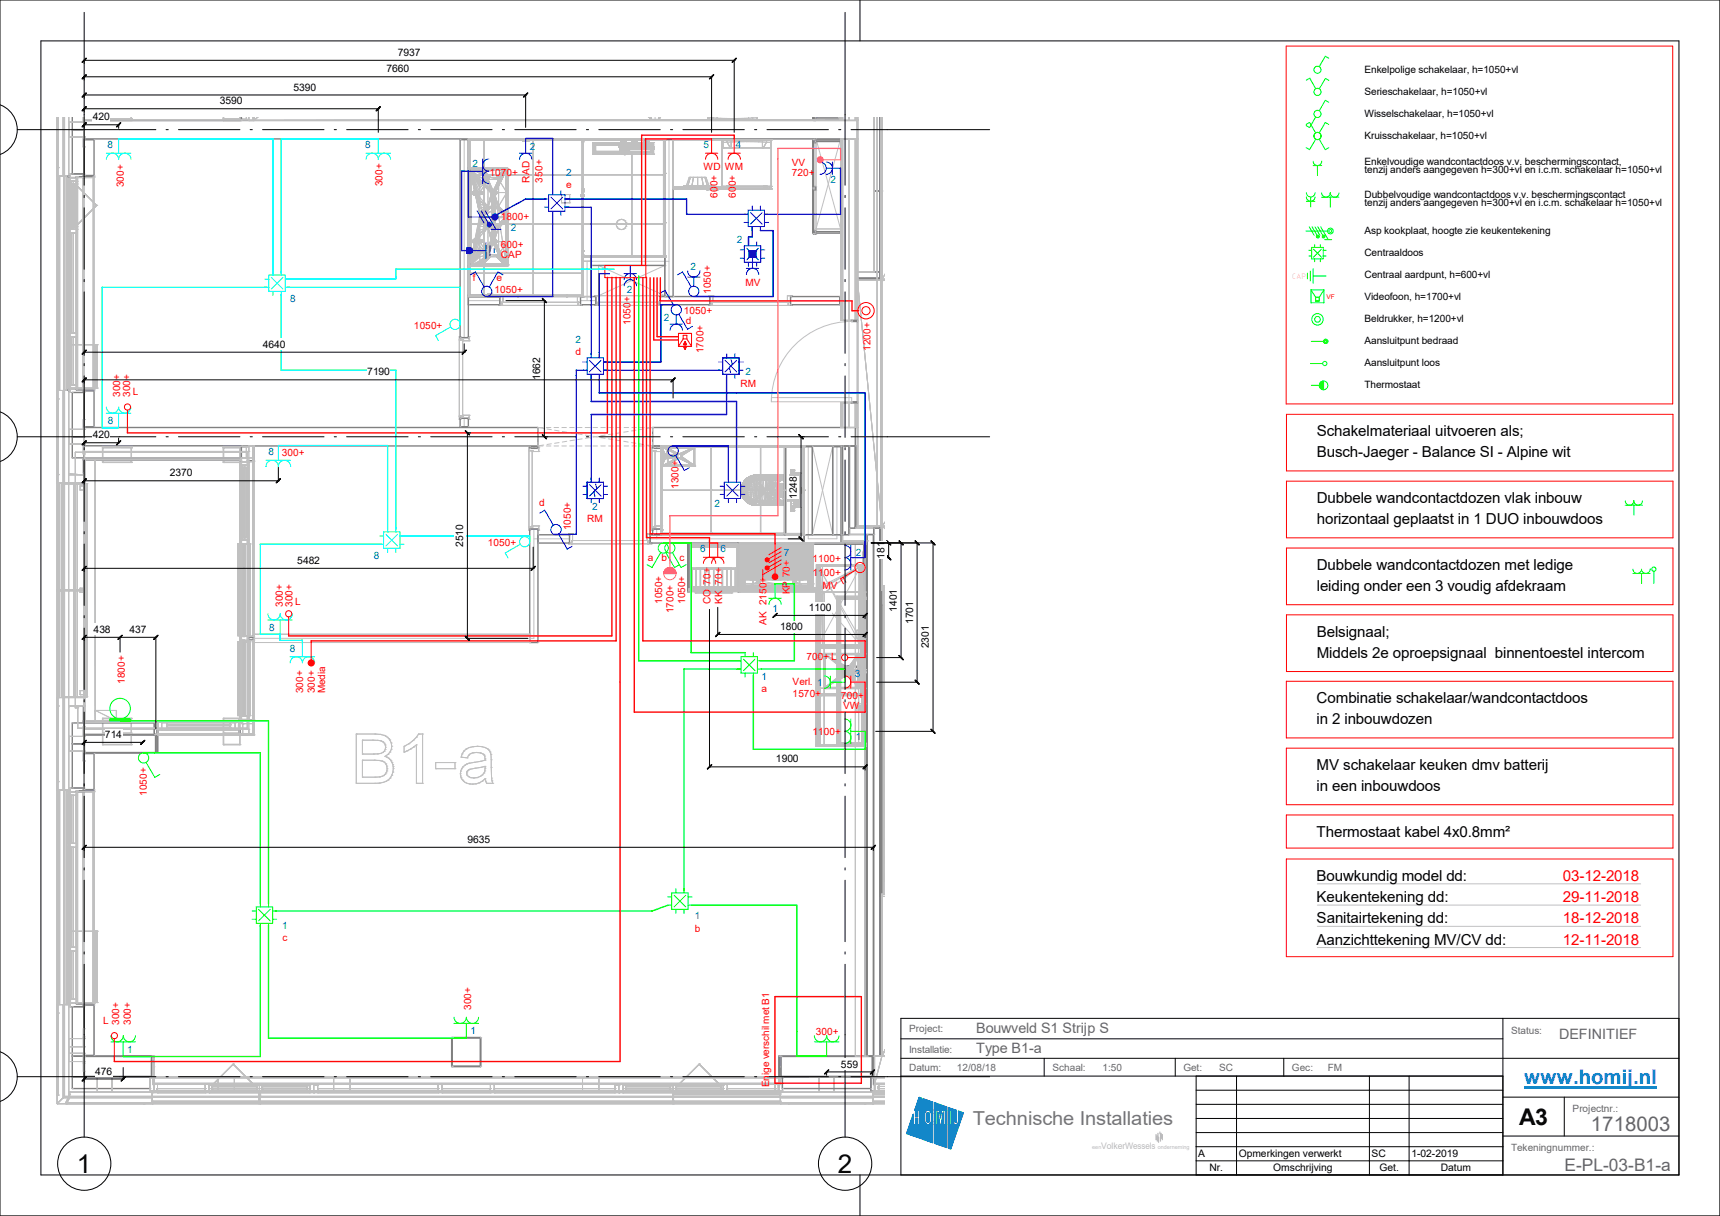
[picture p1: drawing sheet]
<svg xmlns="http://www.w3.org/2000/svg" width="420mm" height="297mm" viewBox="0 0 420 297" stroke-linecap="round" stroke-linejoin="round" font-family="sans-serif">
<defs><g id="words">
<g font-size="6.3">
<text x="18.8" y="286.4">1</text>
<text x="204.6" y="286.4">2</text>
</g>
<text font-size="5.6" x="371" y="274.7">A3</text>
<text font-size="5" fill="#0080ff" x="372.2" y="264.8">www.homij.nl</text>
<text font-size="5" fill="#676767" x="388.5" y="276.3">1718003</text>
<text font-size="4.7" fill="#767676" x="237.5" y="274.7">Technische Installaties</text>
<text font-size="4.2" fill="#676767" x="382" y="286">E-PL-03-B1-a</text>
<g font-size="3.7">
<text x="321.5" y="106.5">Schakelmateriaal uitvoeren als;</text>
<text x="321.5" y="111.7">Busch-Jaeger - Balance SI - Alpine wit</text>
<text x="321.5" y="122.9">Dubbele wandcontactdozen vlak inbouw</text>
<text x="321.5" y="128.1">horizontaal geplaatst in 1 DUO inbouwdoos</text>
<text x="321.5" y="139.2">Dubbele wandcontactdozen met ledige</text>
<text x="321.5" y="144.4">leiding onder een 3 voudig afdekraam</text>
<text x="321.5" y="155.5">Belsignaal;</text>
<text x="321.5" y="160.7">Middels 2e oproepsignaal binnentoestel intercom</text>
<text x="321.5" y="171.7">Combinatie schakelaar/wandcontactdoos</text>
<text x="321.5" y="176.9">in 2 inbouwdozen</text>
<text x="321.5" y="188.1">MV schakelaar keuken dmv batterij</text>
<text x="321.5" y="193.3">in een inbouwdoos</text>
<text x="321.5" y="204.4">Thermostaat kabel 4x0.8mm²</text>
<text x="321.5" y="215.2">Bouwkundig model dd:</text>
<text x="321.5" y="220.3">Keukentekening dd:</text>
<text x="321.5" y="225.5">Sanitairtekening dd:</text>
<text x="321.5" y="230.7">Aanzichttekening MV/CV dd:</text>
</g>
<g font-size="3.7" fill="#f00">
<text x="381.7" y="215.2">03-12-2018</text>
<text x="381.7" y="220.3">29-11-2018</text>
<text x="381.7" y="225.5">18-12-2018</text>
<text x="381.7" y="230.7">12-11-2018</text>
</g>
<g font-size="3.5" fill="#676767">
<text x="238.4" y="252.4">Bouwveld S1 Strijp S</text>
<text x="238.4" y="257.3">Type B1-a</text>
<text x="380.7" y="253.7">DEFINITIEF</text>
</g>
<g font-size="2.5">
<text x="94.4" y="17.7">7660</text>
<text x="97.2" y="13.6">7937</text>
<text x="333.2" y="17.8">Enkelpolige schakelaar, h=1050+vl</text>
<text x="71.7" y="22.1">5390</text>
<text x="333.2" y="23.2">Serieschakelaar, h=1050+vl</text>
<text x="22.7" y="29.4">420</text>
<text x="53.7" y="25.5">3590</text>
<text x="333.2" y="28.6">Wisselschakelaar, h=1050+vl</text>
<text x="333.2" y="33.9">Kruisschakelaar, h=1050+vl</text>
<text x="333.2" y="40.3">Enkelvoudige wandcontactdoos v.v. beschermingscontact,</text>
<text x="333.2" y="42.4">tenzij anders aangegeven h=300+vl en i.c.m. schakelaar h=1050+vl</text>
<text x="333.2" y="48.3">Dubbelvoudige wandcontactdoos v.v. beschermingscontact</text>
<text x="333.2" y="50.3">tenzij anders aangegeven h=300+vl en i.c.m. schakelaar h=1050+vl</text>
<text x="333.2" y="57.1">Asp kookplaat, hoogte zie keukentekening</text>
<text x="333.2" y="62.5">Centraaldoos</text>
<text x="333.2" y="67.9">Centraal aardpunt, h=600+vl</text>
<text x="333.2" y="73.3">Videofoon, h=1700+vl</text>
<text x="333.2" y="78.7">Beldrukker, h=1200+vl</text>
<text x="64.2" y="84.9">4640</text>
<text x="333.2" y="84.1">Aansluitpunt bedraad</text>
<text x="333.2" y="89.5">Aansluitpunt loos</text>
<text x="89.7" y="91.7">7190</text>
<text x="131.9" y="92.8" transform="rotate(-90 131.9 92.8)">1662</text>
<text x="333.2" y="94.8">Thermostaat</text>
<text x="22.7" y="107.1">420</text>
<text x="41.5" y="116.4">2370</text>
<text x="194.6" y="119.1" transform="rotate(-90 194.6 119.1)">48</text>
<text x="194.6" y="121.9" transform="rotate(-90 194.6 121.9)">12</text>
<text x="113.1" y="130.8" transform="rotate(-90 113.1 130.8)">10</text>
<text x="72.6" y="137.7">5482</text>
<text x="113.1" y="133.6" transform="rotate(-90 113.1 133.6)">25</text>
<text x="216" y="136.5" transform="rotate(-90 216 136.5)">181</text>
<text x="197.5" y="149.2">1100</text>
<text x="219" y="149.4" transform="rotate(-90 219 149.4)">1401</text>
<text x="22.9" y="154.6">438</text>
<text x="31.6" y="154.6">437</text>
<text x="190.5" y="153.9">1800</text>
<text x="222.9" y="152.4" transform="rotate(-90 222.9 152.4)">1701</text>
<text x="226.8" y="158.4" transform="rotate(-90 226.8 158.4)">2301</text>
<text x="25.6" y="180.2">714</text>
<text x="189.5" y="186.2">1900</text>
<text x="114.1" y="205.9">9635</text>
<text x="23.2" y="262.4">476</text>
<text x="205.4" y="260.7">559</text>
<text x="292.6" y="282.6">A</text>
<text x="295.3" y="286">Nr.</text>
<text x="302.5" y="282.6">Opmerkingen verwerkt</text>
<text x="310.9" y="286">Omschrijving</text>
<text x="334.9" y="282.6">SC</text>
<text x="336.8" y="286">Get.</text>
<text x="344.6" y="282.6">1-02-2019</text>
<text x="351.8" y="286">Datum</text>
</g>
<g font-size="2.4" fill="#0080c0">
<text x="26.3" y="36.1">8</text>
<text x="89.2" y="36.1">8</text>
<text x="115.4" y="40.8">2</text>
<text x="129.3" y="36.5">2</text>
<text x="171.8" y="36.1">5</text>
<text x="179.7" y="36.1">4</text>
<text x="138.3" y="42.9">2</text>
<text x="202.8" y="44.7">2</text>
<text x="124.8" y="56.3">2</text>
<text x="180" y="59.4">2</text>
<text x="168.6" y="65.9">2</text>
<text x="153.1" y="71.6">2</text>
<text x="70.8" y="73.7">8</text>
<text x="140.5" y="83.8">2</text>
<text x="162.1" y="78.4">2</text>
<text x="182" y="91.6">2</text>
<text x="26.4" y="103.5">8</text>
<text x="65.6" y="111.2">8</text>
<text x="144.6" y="124.5">2</text>
<text x="174.5" y="123.7">2</text>
<text x="91.3" y="136.6">8</text>
<text x="171" y="134.8">6</text>
<text x="175.9" y="134.8">6</text>
<text x="191.4" y="135.7">7</text>
<text x="209" y="135.7">2</text>
<text x="188.6" y="149.5">1</text>
<text x="65.7" y="154.1">8</text>
<text x="70.8" y="159.1">8</text>
<text x="185.9" y="166">1</text>
<text x="199.5" y="167.6">1</text>
<text x="208.7" y="165.4">3</text>
<text x="209" y="180.8">1</text>
<text x="68.9" y="226.8">1</text>
<text x="169.7" y="224.5">1</text>
<text x="31.1" y="257.1">1</text>
<text x="114.9" y="252.5">1</text>
</g>
<g font-size="2.4" fill="#f00">
<text x="171.7" y="41.6">WD</text>
<text x="177" y="41.6">WM</text>
<text x="193.3" y="40.5">VV</text>
<text x="30.2" y="45.8" transform="rotate(-90 30.2 45.8)">300+</text>
<text x="93.4" y="45.5" transform="rotate(-90 93.4 45.5)">300+</text>
<text x="119.5" y="42.9">1070+</text>
<text x="129.3" y="44.6" transform="rotate(-90 129.3 44.6)">RAD</text>
<text x="132.5" y="44.6" transform="rotate(-90 132.5 44.6)">350+</text>
<text x="138.3" y="45.9">e</text>
<text x="175.2" y="45.6" transform="rotate(-90 175.2 45.6)">0+</text>
<text x="179.6" y="45.6" transform="rotate(-90 179.6 45.6)">0+</text>
<text x="193.3" y="42.9">720+</text>
<text x="122.3" y="53.8">1800+</text>
<text x="175.2" y="48.3" transform="rotate(-90 175.2 48.3)">60</text>
<text x="179.6" y="48.3" transform="rotate(-90 179.6 48.3)">60</text>
<text x="122.3" y="60.6">600+</text>
<text x="122.3" y="63">CAP</text>
<text x="115.5" y="68.6">f</text>
<text x="120.7" y="71.6">1050+</text>
<text x="121.2" y="68.6">e</text>
<text x="173.5" y="71.8" transform="rotate(-90 173.5 71.8)">1050+</text>
<text x="182" y="69.9">MV</text>
<text x="167" y="76.8">1050+</text>
<text x="101.1" y="80.3">1050+</text>
<text x="154" y="79.4" transform="rotate(-90 154 79.4)">1050+</text>
<text x="167.4" y="79">d</text>
<text x="140.5" y="86.8">d</text>
<text x="171.7" y="86.3" transform="rotate(-90 171.7 86.3)">1700+</text>
<text x="212.6" y="85.7" transform="rotate(-90 212.6 85.7)">1200+</text>
<text x="180.8" y="94.6">RM</text>
<text x="29.4" y="97" transform="rotate(-90 29.4 97)">300+</text>
<text x="31.7" y="97" transform="rotate(-90 31.7 97)">300+</text>
<text x="32.5" y="96.6">L</text>
<text x="68.8" y="111.3">300+</text>
<text x="165.7" y="119.4" transform="rotate(-90 165.7 119.4)">1300+</text>
<text x="131.7" y="123.7">d</text>
<text x="139.4" y="129.5" transform="rotate(-90 139.4 129.5)">1050+</text>
<text x="143.4" y="127.6">RM</text>
<text x="119.1" y="133.3">1050+</text>
<text x="158.2" y="137.1">a</text>
<text x="161.5" y="137.1">b</text>
<text x="165.9" y="137.1">c</text>
<text x="198.4" y="137.2">1100+</text>
<text x="173.5" y="142.8" transform="rotate(-90 173.5 142.8)">70+</text>
<text x="176.3" y="142.8" transform="rotate(-90 176.3 142.8)">70+</text>
<text x="187.2" y="143.7" transform="rotate(-90 187.2 143.7)">0</text>
<text x="187.2" y="142.3" transform="rotate(-90 187.2 142.3)">+</text>
<text x="192.8" y="143.5" transform="rotate(-90 192.8 143.5)">P</text>
<text x="192.8" y="141" transform="rotate(-90 192.8 141)">7</text>
<text x="192.8" y="139.6" transform="rotate(-90 192.8 139.6)">0</text>
<text x="192.8" y="138.2" transform="rotate(-90 192.8 138.2)">+</text>
<text x="198.4" y="140.8">1100+</text>
<text x="200.8" y="143.8">MV</text>
<text x="69.1" y="148.3" transform="rotate(-90 69.1 148.3)">300+</text>
<text x="71.5" y="148.3" transform="rotate(-90 71.5 148.3)">300+</text>
<text x="72.1" y="147.9">L</text>
<text x="161.7" y="147.6" transform="rotate(-90 161.7 147.6)">1050+</text>
<text x="164.5" y="149.8" transform="rotate(-90 164.5 149.8)">1700+</text>
<text x="167.3" y="147.6" transform="rotate(-90 167.3 147.6)">1050+</text>
<text x="173.5" y="147.6" transform="rotate(-90 173.5 147.6)">CO</text>
<text x="176.3" y="147.6" transform="rotate(-90 176.3 147.6)">KK</text>
<text x="192.8" y="145.2" transform="rotate(-90 192.8 145.2)">K</text>
<text x="187.2" y="152.6" transform="rotate(-90 187.2 152.6)">AK 215</text>
<text x="196.9" y="161.3">700+ L</text>
<text x="30.5" y="167" transform="rotate(-90 30.5 167)">1800+</text>
<text x="193.5" y="167.4">Verl.</text>
<text x="74" y="169.3" transform="rotate(-90 74 169.3)">300+</text>
<text x="76.9" y="169.3" transform="rotate(-90 76.9 169.3)">300+</text>
<text x="79.4" y="169.3" transform="rotate(-90 79.4 169.3)">Media</text>
<text x="185.9" y="169.1">a</text>
<text x="193.5" y="170.2">1570+</text>
<text x="205.4" y="170.7">700+</text>
<text x="205.9" y="173.1">VW</text>
<text x="198.4" y="179.6">1100+</text>
<text x="35.9" y="194.4" transform="rotate(-90 35.9 194.4)">1050+</text>
<text x="169.7" y="227.5">b</text>
<text x="69" y="229.9">c</text>
<text x="25.2" y="250">L</text>
<text x="29.1" y="250.3" transform="rotate(-90 29.1 250.3)">300+</text>
<text x="31.9" y="250.3" transform="rotate(-90 31.9 250.3)">300+</text>
<text x="115" y="246.7" transform="rotate(-90 115 246.7)">300+</text>
<text x="199.2" y="252.7">300+</text>
<text x="187.8" y="263.9" transform="rotate(-90 187.8 263.9)">n</text>
<text x="187.8" y="262.6" transform="rotate(-90 187.8 262.6)">ige verschil met B1</text>
<text x="187.8" y="265.6" transform="rotate(-90 187.8 265.6)">E</text>
</g>
<g font-size="2.4" fill="#676767">
<text x="222" y="252.2">Project:</text>
<text x="222" y="257.1">Installatie:</text>
<text x="369" y="252.5">Status:</text>
<text x="222" y="261.7">Datum:</text>
<text x="233.6" y="261.6">12/08/18</text>
<text x="257" y="261.7">Schaal:</text>
<text x="269.2" y="261.6">1:50</text>
<text x="289" y="261.7">Get:</text>
<text x="297.7" y="261.6">SC</text>
<text x="315.5" y="261.7">Gec:</text>
<text x="324.2" y="261.6">FM</text>
<text x="384" y="271.6">Projectnr.:</text>
<text x="369" y="281.2">Tekeningnummer.:</text>
</g>
<text font-size="2.2" fill="#bababa" x="268.9" y="280.6">VolkerWessels</text>
<text font-size="2" fill="#f00" x="315.5" y="68.1">CAP</text>
<text font-size="1.6" fill="#f00" x="323.9" y="73">VF</text>
<g font-size="1.3" fill="#bababa">
<text x="266.7" y="280.6">een</text>
<text x="282.7" y="280.6">onderneming</text>
</g>
</g></defs>
<path d="M322.1 93.1h1.1v2.1h-1.1z" fill-rule="evenodd" fill="#0f0"/>
<path d="M314.1 11.3h94.4v87.4h-94.4zM314.1 101.2h94.4v13.8h-94.4zM314.1 117.5h94.4v13.9h-94.4zM314.1 133.9h94.4v13.8h-94.4zM314.1 150.2h94.4v13.8h-94.4zM314.1 166.4h94.4v13.8h-94.4zM314.1 182.7h94.4v13.9h-94.4zM314.1 199.1h94.4v8h-94.4zM314.1 209.8h94.4v23.9h-94.4z" fill="none" stroke="#f00" stroke-width=".24"/>
<g fill="none" stroke="#0f0" stroke-width=".24">
<path d="M319 19.6l.8-.5 1.5 2.6M324.5 14.2l-.9-.5-1.5 2.6M324.5 19.6l-.8-.4-1.5 2.5M318.9 30.4l.9-.5 1.5 2.6M321.3 28.6l-1.5 2.6-.9-.5M321.3 34l-1.5 2.6-.9-.5M322.1 34l1.5 2.6 .9-.5M322.7 39.4a1.05 1.05 0 0 1-1 1 1.05 1.05 0 0 1-1-1M324.5 25l-.9-.5-1.5 2.6M324.5 30.4l-.9-.5-1.5 2.6M318.9 56.4h5.2M319 47.1a1.06 1.06 0 0 0 1.1 1 1.06 1.06 0 0 0 1-1"/>
<path d="M319 48.1a1.06 1.06 0 0 0 1.1 1 1.06 1.06 0 0 0 1-1M319 49.2h2.1M319.7 55.4l1.2 2.1M320.1 48.1v2.5M320.4 55.4l1.2 2.1M321 59.7v.7M321.1 55.4l1.2 2.1M321.7 40.4v2.5M321.8 55.4l1.2 2.1M322.4 59.7v.7M322.5 55.4l1.8 3.1M322.7 40.4h-2"/>
<path d="M323.4 58.5h1.8M324.8 48.2h2.1M324.8 48.2h-2.1M324.8 48.2v2.4M326.9 47.1a1.06 1.06 0 0 1-1 1.1 1.06 1.06 0 0 1-1.1-1.1 1.05 1.05 0 0 1-1 1.1 1.05 1.05 0 0 1-1.1-1.1M319.3 66.7v1.4M319.6 61.1h.7M319.6 62.5h.7M320 66.2v2.4M320.1 70.8v3.2h3.2v-3.2M320.1 70.8h3.2M320.1 70.8l1.2 1.8"/>
<path d="M320.3 60.4h2.8v2.8h-2.8zM320.7 65.7v3.5M320.7 67.4h3.1M320.7 60.8l2 2M321 63.2v.7M321.3 72.6h.9M321.3 72.6v.9h.9v-.9M322.4 63.2v.7M322.7 60.8l-2 2M323.1 61.1h.7M323.1 62.5h.7M323.3 70.8l-1.1 1.8"/>
<path d="M320 88.8h3M320.2 94.1h1.9M320.2 83.4h3M322.6 93.3l.6-.2v2.1a1.06 1.06 0 0 1-1-.7 1.06 1.06 0 0 1 .4-1.2zM399 123.4v2.4M399 123.4h2.1M399 123.4h-2.1M401.1 122.3a1.05 1.05 0 0 1-1.1 1.1 1.05 1.05 0 0 1-1-1.1 1.05 1.05 0 0 1-1.1 1.1 1.05 1.05 0 0 1-1-1.1M402.9 139a1.06 1.06 0 0 1-1 1.1 1.06 1.06 0 0 1-1.1-1.1 1.05 1.05 0 0 1-1 1.1 1.05 1.05 0 0 1-1.1-1.1M403.8 139.6v2.9M398.7 140.1h2.1M400.8 140.1l.1 2.4"/>
<path d="M402.9 140.1h-2.1"/>
<circle cx="321.7" cy="17" r=".87"/>
<circle cx="321.7" cy="33.2" r=".87"/>
<circle cx="321.7" cy="27.8" r=".87"/>
<circle cx="321.7" cy="22.4" r=".87"/>
<circle cx="321.8" cy="57.8" r=".18"/>
<circle cx="321.8" cy="57.8" r=".35"/>
<circle cx="323.2" cy="57.8" r=".18"/>
<circle cx="323.2" cy="57.8" r=".35"/>
<circle cx="324.9" cy="56.4" r=".35"/>
<circle cx="324.9" cy="56.4" r=".7"/>
<circle cx="321.7" cy="78" r="1.4"/>
<circle cx="321.7" cy="78" r=".7"/>
<circle cx="323.2" cy="94.1" r="1.05"/>
<circle cx="323.5" cy="88.8" r=".52"/>
<circle cx="323.7" cy="83.4" r=".52"/>
<circle cx="323.7" cy="83.4" r=".26"/>
<circle cx="403.8" cy="139" r=".52"/>
</g>
<g fill="none" stroke="#c0c0c0" stroke-width=".24">
<path d="M20.6 29.4h.1M20.6 29.4v79.5M20.6 29.4h41.4M62 29.4h.1M62 28.6v.8M199.3 33.9h.1M199.3 29.4h.1M199.3 29.4h6M199.3 33.9h6M199.3 28.6v.8M199.3 33.9v22M205.3 33.9h.1"/>
<path d="M205.3 29.4h.1M205.3 28.6v.8M205.3 33.9v22M199.3 55.9h.1M199.3 55.9h6M205.3 55.9h.1M146.2 64.8h.1M146.2 72.2h.1M146.2 64.8h16.1M146.2 64.8v7.4M146.2 72.2h16.1M162.3 64.8h.1"/>
<path d="M162.3 72.2h.1M162.3 64.8v7.4M20.6 108.9h.1M20.6 108.9h41.4M62 108.9h.1M62 108.9v70.6M198.4 108.9h.1M198.4 108.9h4.9M198.4 108.9v21.7M203.3 108.9h.1M203.3 108.9v21.7M198.4 130.6h.1"/>
<path d="M198.4 130.6h4.9M203.3 130.6h.1M214.9 144.2h.1M214.9 144.2h1.2M214.9 144.2v74.7M20.6 179.5h.1M20.6 179.5v83.5M20.6 179.5h41.4M62 179.5h.1M214.9 218.9h.1M214.9 218.9h1.2M321.7 215.9h78.9"/>
<path d="M321.7 221.1h78.9M321.7 226.3h78.9M321.7 231.4h78.9M20.6 263h195.5M20.6 263h.1"/>
</g>
<path d="M20.6 29.4h188.8v4.5h-188.8z" fill-rule="evenodd" fill="#fff"/>
<path d="M20.6 29.4h188.8v4.5h-188.8z" fill="none" stroke="#808080" stroke-width=".34"/>
<path d="M20.6 33.9h.1M20.6 29.4h.1M209.4 33.9h.1M209.4 29.4h.1" fill="none" stroke="#c0c0c0" stroke-width=".24"/>
<path d="M20.6 104.4h188.3v4.5h-188.3z" fill-rule="evenodd" fill="#fff"/>
<path d="M20.6 104.4h110.8v4.5h-110.8zM159.4 104.4h49.5v4.5h-49.5z" fill="none" stroke="#808080" stroke-width=".34"/>
<g fill="none" stroke="#c0c0c0" stroke-width=".24">
<path d="M20.6 108.9h.1M20.6 104.4h.1M131.4 108.9h.1M131.4 104.4h.1M131.4 104.4l1.4 .2M131.4 104.4v.9M131.4 106.1v1.1M131.4 108v.9M131.4 104.4h1.2M131.4 108.9h1.2M132.8 108.7l-1.4 .2M133.4 104.4h1.1"/>
<path d="M133.4 108.9h1.1M133.6 104.8l1 .1M134.6 108.4l-1 .2M135.3 104.4h1.1M135.3 108.9h1.1M135.4 105.1l1.1 .2M136.5 108.1l-1.1 .2M137.2 104.4h1.1M137.2 108.9h1.1M137.3 105.4l1.1 .2M138.4 107.8l-1.1 .2M139.1 104.4h1.1"/>
<path d="M139.1 108.9h1.1M139.2 105.7l1.1 .2M140.3 107.5l-1.1 .2M141 104.4h1.1M141 108.9h1.1M141.1 106l1.1 .2M142.2 107.2l-1.1 .2M142.9 104.4h1.1M142.9 108.9h1.1M142.9 106.3l1.1 .1M144 106.9l-1.1 .2M144.8 104.4h1.1"/>
<path d="M144.8 108.9h1.1M144.8 106.6l1.1 .2M145.9 106.6l-1.1 .2M146.7 106.9l1.1 .2M146.7 104.4h1.1M146.7 108.9h1.1M147.8 106.3l-1.1 .1M148.6 107.2l1 .2M148.6 104.4h1.1M148.6 108.9h1.1M149.6 106l-1 .2M150.4 107.5l1.1 .2"/>
<path d="M150.5 104.4h1.1M150.5 108.9h1.1M151.5 105.7l-1.1 .2M152.3 107.8l1.1 .2M152.4 104.4h1.1M152.4 108.9h1.1M153.4 105.4l-1.1 .2M154.2 108.1l1.1 .2M154.3 104.4h1.1M154.3 108.9h1.1M155.3 105.1l-1.1 .2M156.1 108.4l1.1 .2"/>
<path d="M156.2 104.4h1.1M156.2 108.9h1.1M157.2 104.8l-1.1 .1M157.9 108.7l1.5 .2M158.1 104.4h1.3M158.1 108.9h1.3M159.4 108.9h.1M159.4 104.4h.1M159.4 104.4l-1.5 .2M159.4 104.4v.9M159.4 106.1v1.1M159.4 108v.9"/>
<path d="M208.9 108.9h.1M208.9 104.4h.1"/>
</g>
<path d="M20.6 258h16.4v5h-16.4z" fill-rule="evenodd" fill="#fff"/>
<path d="M20.6 258h16.4v5h-16.4z" fill="none" stroke="#808080" stroke-width=".49"/>
<g fill="#c0c0c0">
<circle cx="37" cy="258" r=".17"/>
<circle cx="37" cy="263" r=".17"/>
<circle cx="20.6" cy="263" r=".17"/>
<circle cx="20.6" cy="258" r=".17"/>
</g>
<path d="M190.7 258h22.3v5h-22.3z" fill-rule="evenodd" fill="#fff"/>
<path d="M190.7 258h22.3v5h-22.3z" fill="none" stroke="#808080" stroke-width=".49"/>
<g fill="#c0c0c0">
<circle cx="213" cy="258" r=".17"/>
<circle cx="213" cy="263" r=".17"/>
<circle cx="190.7" cy="263" r=".17"/>
<circle cx="190.7" cy="258" r=".17"/>
</g>
<path d="M110.4 253.5h6.9v7h-6.9z" fill-rule="evenodd" fill="#fff"/>
<path d="M110.4 253.5h6.9v7h-6.9z" fill="none" stroke="#808080" stroke-width=".49"/>
<g fill="#c0c0c0">
<circle cx="117.3" cy="253.5" r=".17"/>
<circle cx="117.3" cy="260.5" r=".17"/>
<circle cx="110.4" cy="260.5" r=".17"/>
<circle cx="110.4" cy="253.5" r=".17"/>
</g>
<path d="M20.6 179.5h17.5v4.4h-17.5z" fill-rule="evenodd" fill="#fff"/>
<path d="M20.6 179.5h17.5v4.4h-17.5z" fill="none" stroke="#808080" stroke-width=".49"/>
<g fill="#c0c0c0">
<circle cx="38.1" cy="179.5" r=".17"/>
<circle cx="38.1" cy="183.9" r=".17"/>
<circle cx="20.6" cy="183.9" r=".17"/>
<circle cx="20.6" cy="179.5" r=".17"/>
</g>
<path d="M25.1 29h2.5M29.6 29h2.5M199.3 33.9l6 22M205.3 33.9l-6 22M146.2 64.8l16.1 7.4M162.3 64.8l-16.1 7.4M198.4 108.9l4.9 21.7M203.3 108.9l-4.9 21.7" fill="none" stroke="#c0c0c0" stroke-width=".24"/>
<path d="M25.1 29h7M32.1 28.6v.8" fill="none" stroke="#c0c0c0" stroke-width=".34"/>
<circle cx="32.1" cy="29" r=".17" fill="#c0c0c0"/>
<path d="M32.1 29h.1" fill="none" stroke="#c0c0c0" stroke-width=".34"/>
<circle cx="32.1" cy="29" r=".17" fill="#c0c0c0"/>
<path d="M32.1 29v.4" fill="none" stroke="#c0c0c0" stroke-width=".34"/>
<g fill="#c0c0c0">
<circle cx="32.1" cy="29.4" r=".17"/>
<circle cx="25.1" cy="29.4" r=".17"/>
</g>
<path d="M25.1 29v.4" fill="none" stroke="#c0c0c0" stroke-width=".34"/>
<circle cx="25.1" cy="29" r=".17" fill="#c0c0c0"/>
<path d="M25.1 29h.1" fill="none" stroke="#c0c0c0" stroke-width=".34"/>
<circle cx="25.1" cy="29" r=".17" fill="#c0c0c0"/>
<path d="M25.1 28.6v.8h7" fill="none" stroke="#c0c0c0" stroke-width=".34"/>
<path d="M54.6 179.5h4M54.6 175.5h4M54.6 181.8h4" fill="none" stroke="#c0c0c0" stroke-width=".24"/>
<circle cx="54.6" cy="179.5" r=".17" fill="#c0c0c0"/>
<path d="M54.6 179.5v2.4" fill="none" stroke="#c0c0c0" stroke-width=".34"/>
<circle cx="54.6" cy="181.9" r=".17" fill="#c0c0c0"/>
<path d="M54.6 179.1v2.8" fill="none" stroke="#c0c0c0" stroke-width=".34"/>
<circle cx="54.6" cy="179.1" r=".17" fill="#c0c0c0"/>
<path d="M54.6 175.5v3.6" fill="none" stroke="#c0c0c0" stroke-width=".34"/>
<circle cx="54.6" cy="175.5" r=".17" fill="#c0c0c0"/>
<path d="M54.6 175.5v4M58.6 175.5v4" fill="none" stroke="#c0c0c0" stroke-width=".34"/>
<circle cx="58.6" cy="175.5" r=".17" fill="#c0c0c0"/>
<path d="M58.6 175.5v3.6" fill="none" stroke="#c0c0c0" stroke-width=".34"/>
<circle cx="58.6" cy="179.1" r=".17" fill="#c0c0c0"/>
<path d="M58.6 179.1v2.8" fill="none" stroke="#c0c0c0" stroke-width=".34"/>
<circle cx="58.6" cy="181.9" r=".17" fill="#c0c0c0"/>
<path d="M58.6 179.5v2.4" fill="none" stroke="#c0c0c0" stroke-width=".34"/>
<circle cx="58.6" cy="179.5" r=".17" fill="#c0c0c0"/>
<path d="M54.6 109.3h4M54.6 108.9v4h4M54.6 179.5h4M54.6 175.5h4M54.6 179.1h4M54.6 181.9h4" fill="none" stroke="#c0c0c0" stroke-width=".34"/>
<path d="M54.6 109.3h4" fill="none" stroke="#c0c0c0" stroke-width=".24"/>
<circle cx="54.6" cy="112.9" r=".17" fill="#c0c0c0"/>
<path d="M54.6 109.3v3.6" fill="none" stroke="#c0c0c0" stroke-width=".34"/>
<circle cx="54.6" cy="109.3" r=".17" fill="#c0c0c0"/>
<path d="M54.6 108.9v.4" fill="none" stroke="#c0c0c0" stroke-width=".34"/>
<g fill="#c0c0c0">
<circle cx="54.6" cy="108.9" r=".17"/>
<circle cx="58.6" cy="108.9" r=".17"/>
</g>
<path d="M58.6 108.9v.4" fill="none" stroke="#c0c0c0" stroke-width=".34"/>
<circle cx="58.6" cy="109.3" r=".17" fill="#c0c0c0"/>
<path d="M58.6 109.3v3.6" fill="none" stroke="#c0c0c0" stroke-width=".34"/>
<circle cx="58.6" cy="112.9" r=".17" fill="#c0c0c0"/>
<path d="M25.1 108.9v4h7M25.1 109.3h7M54.6 108.9h4v4h-4" fill="none" stroke="#c0c0c0" stroke-width=".34"/>
<path d="M25.1 109.3h2.5M29.6 109.3h2.5" fill="none" stroke="#c0c0c0" stroke-width=".24"/>
<circle cx="25.1" cy="112.9" r=".17" fill="#c0c0c0"/>
<path d="M25.1 109.3v3.6" fill="none" stroke="#c0c0c0" stroke-width=".34"/>
<circle cx="25.1" cy="109.3" r=".17" fill="#c0c0c0"/>
<path d="M25.1 108.9v.4" fill="none" stroke="#c0c0c0" stroke-width=".34"/>
<g fill="#c0c0c0">
<circle cx="25.1" cy="108.9" r=".17"/>
<circle cx="32.1" cy="108.9" r=".17"/>
</g>
<path d="M32.1 108.9v.4" fill="none" stroke="#c0c0c0" stroke-width=".34"/>
<circle cx="32.1" cy="109.3" r=".17" fill="#c0c0c0"/>
<path d="M32.1 109.3v3.6" fill="none" stroke="#c0c0c0" stroke-width=".34"/>
<circle cx="32.1" cy="112.9" r=".17" fill="#c0c0c0"/>
<path d="M54.6 29h4M58.6 28.6v.8M25.1 108.9h7v4h-7" fill="none" stroke="#c0c0c0" stroke-width=".34"/>
<path d="M54.6 29h4" fill="none" stroke="#c0c0c0" stroke-width=".24"/>
<circle cx="58.6" cy="29" r=".17" fill="#c0c0c0"/>
<path d="M58.6 29h.1" fill="none" stroke="#c0c0c0" stroke-width=".34"/>
<circle cx="58.6" cy="29" r=".17" fill="#c0c0c0"/>
<path d="M58.6 29v.4" fill="none" stroke="#c0c0c0" stroke-width=".34"/>
<g fill="#c0c0c0">
<circle cx="58.6" cy="29.4" r=".17"/>
<circle cx="54.6" cy="29.4" r=".17"/>
</g>
<path d="M54.6 29v.4" fill="none" stroke="#c0c0c0" stroke-width=".34"/>
<circle cx="54.6" cy="29" r=".17" fill="#c0c0c0"/>
<path d="M54.6 29h.1" fill="none" stroke="#c0c0c0" stroke-width=".34"/>
<circle cx="54.6" cy="29" r=".17" fill="#c0c0c0"/>
<path d="M54.6 28.6v.8h4" fill="none" stroke="#c0c0c0" stroke-width=".34"/>
<path d="M25.1 179.5h7M25.1 175.5h7M25.1 181.8h7" fill="none" stroke="#c0c0c0" stroke-width=".24"/>
<circle cx="25.1" cy="179.5" r=".17" fill="#c0c0c0"/>
<path d="M25.1 179.5v2.4" fill="none" stroke="#c0c0c0" stroke-width=".34"/>
<circle cx="25.1" cy="181.9" r=".17" fill="#c0c0c0"/>
<path d="M25.1 179.1v2.8" fill="none" stroke="#c0c0c0" stroke-width=".34"/>
<circle cx="25.1" cy="179.1" r=".17" fill="#c0c0c0"/>
<path d="M25.1 175.5v3.6" fill="none" stroke="#c0c0c0" stroke-width=".34"/>
<circle cx="25.1" cy="175.5" r=".17" fill="#c0c0c0"/>
<path d="M25.1 175.5v4M32.1 175.5v4" fill="none" stroke="#c0c0c0" stroke-width=".34"/>
<circle cx="32.1" cy="175.5" r=".17" fill="#c0c0c0"/>
<path d="M32.1 175.5v3.6" fill="none" stroke="#c0c0c0" stroke-width=".34"/>
<circle cx="32.1" cy="179.1" r=".17" fill="#c0c0c0"/>
<path d="M32.1 179.1v2.8" fill="none" stroke="#c0c0c0" stroke-width=".34"/>
<circle cx="32.1" cy="181.9" r=".17" fill="#c0c0c0"/>
<path d="M32.1 179.5v2.4" fill="none" stroke="#c0c0c0" stroke-width=".34"/>
<circle cx="32.1" cy="179.5" r=".17" fill="#c0c0c0"/>
<path d="M25.1 179.5h7M25.1 175.5h7M25.1 179.1h7M25.1 181.9h7" fill="none" stroke="#c0c0c0" stroke-width=".34"/>
<g fill="none" stroke="#c0c0c0" stroke-width=".24">
<path d="M14 28.6v115.5M14.2 28.6v115.5M15.4 28.6v14.4M15.6 28.6v115.5M15.6 28.6v14.4M15.8 28.6v115.5M16.8 29.9h.1M16.8 33.5h.1M16.8 28.6v115.5M16.8 29.9h3.8M16.8 33.5h3.8M17.7 31.7h.1"/>
<path d="M20.4 29.9h.1M20.4 33.5h.1M20.4 35.9h.1M20.4 28.6v1.3M20.4 33.5v2.4M20.4 35.9h.2M20.6 31.7h.1M20.6 29.4h.1M20.6 33.5h.1M20.6 35.9h.1M20.6 29.9h.1M20.6 29.3h.1"/>
<path d="M20.6 34.1h.1M20.6 28.6v13.9M20.6 29.4h38.3M23 34.1h.1M58.9 29.1h.1M58.9 29.4h.1M58.9 28.6v.5M58.9 29.1h1.3M60.2 29.1h.1M60.2 28.6v.5M60.8 29.5h.1M60.8 29.3h.1"/>
<path d="M60.8 28.6v.9M60.8 29.5h1.2M61.7 29.3h.1M61.7 28.6v.7M61.7 29.3h.3M62 29.5h.1M62 29.3h.1M62 29.4h.1M62 28.6v.9M62 29.4h145.3M63 28.6l-1 .8M112.4 34.1h.1"/>
<path d="M113.3 34.1v48.4M114.4 34.1h.1M114.4 33.9h.1M114.4 33.9v38.5M114.4 33.9h27.9M142.3 34.1h.1M142.3 33.9h.1M142.3 33.9v38.5M142.3 34.1h20M158.4 28.6l.6 .6M158.6 28.6l.4 .6M159 29.2h.1"/>
<path d="M159 29.2h2M159 28.6v.6M159 29.2l-138.4 .1M159 29.2l46.3 .2M160 28.6v.6M161 29.2h.1M161 29.4h.1M161 29.2v-.6v.8M161.3 28.6l-.3 .6M162.3 34.1h.1M162.3 34.1v28.7M163.4 34.1v39.3"/>
<path d="M164.4 34.1h.1M164.4 34.1v12M164.4 34.1h24M173 29.4h.1M173 28.6v.8M173.1 29.4h.1M173.1 28.6v.8M173.1 28.8h1M174.1 28.8v.6M174.1 28.8l1.9 .1M174.3 28.6l-.2 .2M175.1 28.6v.8"/>
<path d="M176 28.9l2.9 .1M176 28.9v.5M176.4 34.1h.1M176.4 34.1v12M176.6 36.1h.1M176.6 34.1h.1M176.6 36.1h11.6M176.6 34.1v2M177.5 34.1v.6M177.5 34.7l.9 1.4M177.5 34.7l-.9 .1M178.5 34.1v2"/>
<path d="M178.9 29v.4M179.5 34.6l-2 .1M179.5 34.1v.5M181.9 28.9v.5M181.9 28.9l-3 .1M182.4 34.6h2.9M182.4 34.6h-2.9M182.4 34.1v.5M182.8 28.6v.8M183.6 28.6l.2 .2M183.8 28.8v.6M183.8 28.8l-1.9 .1"/>
<path d="M184.7 29.4h.1M184.7 28.6v.8M184.7 28.8h-.9M185 29.4h.1M185 28.6v.8M185.3 34.1v.5M185.3 34.6l1.9 .1M186.2 34.1v2M187.2 34.1v.6M187.2 34.7l-.8 1.4M187.2 34.7l1 .1M188.2 36.1h.1"/>
<path d="M188.2 34.1h.1M188.2 34.1v2M188.4 34.1h.1M188.4 34.1v12M198.5 29.2h.1M198.5 34.1h.1M198.7 29.4h.1M198.7 29.2h.1M198.7 34.8h.1M198.7 33.9h.1M198.7 34.1h.1M199 28.8h.1"/>
<path d="M199 29.1h.1M199 34.2h.1M199 34.6h.1M199.2 28.8h.1M199.2 29.1h.1M199.2 29.4h.1M199.2 34.6h.1M199.2 34.8h.1M199.2 33.9h.1M199.2 34.2h.1M199.5 28.6l-.2 .8M204.8 28.6l.5 .8"/>
<path d="M205 28.6l.3 .8M205.3 28.8h.1M205.3 29.1h.1M205.3 34.2h.1M205.3 34.6h.1M205.3 29.4h.1M205.3 33.9h.1M205.3 28.6v.8M205.3 33.9v44.4M205.3 33.9h2M205.5 33.9h.1M205.5 29.4h.1"/>
<path d="M205.5 28.6v.8M205.5 33.9v44.4M205.8 33.9h.1M205.8 29.4h.1M205.8 28.6v.8M205.8 33.9v44.4M207.3 33.9h.1M207.3 29.4h.1M207.3 28.6v.8M207.3 33.9v44.4M207.3 33.9v70.5M207.3 33.9h2.1"/>
<path d="M207.4 29.4h.1M207.4 28.6v.8M207.4 29.4h2M208.9 33.9h.1M208.9 29.4h.1M208.9 28.6v.8M208.9 33.9v44.4M209.1 33.9h.1M209.1 29.4h.1M209.1 28.6v.8M209.1 33.9v44.4M209.4 29.4h.1"/>
<path d="M209.4 33.9h.1M209.4 28.6v99.9M213.4 28.6v37.8M214.1 28.6v99.9M214.2 28.6v99.9M215.1 28.6v100.2M215.2 28.6v40M215.3 28.6v115.6M14 41h.1M14 43h.1M14 41h.2M14 43h2.8"/>
<path d="M14.2 40.9h.1M14.2 41h.1M14.2 40.9l-.2 .1M14.4 43v52.4M14.6 43h.1M14.6 43v52.4M15.6 43v52.3M15.6 43h1.4M15.6 43h.1M15.7 43v52.3M16.1 43v52.4M16.3 43h.1"/>
<path d="M16.3 43v52.4M16.7 44.3h.1M16.7 56h.1M16.7 57h.1M16.7 43.2h.1M16.7 43h.1M16.7 44.3h2.1M16.7 56h2.1M16.7 57h1.9M16.7 43v52.4M16.7 43.2h.2M16.8 43h.1"/>
<path d="M16.9 43h.1M16.9 43.2h.1M16.9 43.5h.1M16.9 43.5h1.7M16.9 43v52.3M17 43h.1M17 43v52.3M17.1 42.5h.1M17.1 43.3h.1M17.1 42.5v53.4M17.1 42.5h3.2M17.1 43.3h5.9"/>
<path d="M17.1 44.3h.1M17.1 56h.1M17.1 55.4h.1M17.1 44.9h.1M17.1 44.3v11.7M17.1 55.4h1.7M17.1 44.9h1.7M17.4 44.3h.1M17.4 56h.1M17.4 57h.1M17.4 44.3v11.7M17.4 57v24.4"/>
<path d="M17.6 55.3h.1M17.6 55.4h.1M17.6 45h.1M17.6 55.3h.8M17.6 45v10.4M17.6 45h.8M17.7 42.5h.1M17.8 55.3h.1M17.8 45h.1M17.8 45v10.3M17.9 44.3h.1M17.9 56h.1"/>
<path d="M17.9 57h.1M17.9 44.3v11.7M17.9 57v24.4M18.2 45h.1M18.2 55.3h.1M18.2 45v10.3M18.4 55.4h.1M18.4 45h.1M18.4 55.3h.1M18.4 44.9v10.5M18.4 44.9l5.2 5.3M18.6 44.3h.1"/>
<path d="M18.6 43.5h.1M18.6 56h.1M18.6 57h.1M18.6 43.3h.1M18.6 43.1h.1M18.6 43.1v52.1M18.6 43.1h1.7M18.7 43.2h.1M18.7 43.3h.1M18.7 43.2h.3M18.7 43.2v51.8M18.8 44.3h.1"/>
<path d="M18.8 56h.1M18.8 55.4h.1M18.8 44.9h.1M18.8 44.3v11.7M19 43.2h.1M19 43.3h.1M19 43.2v51.8M20.3 42.5h.1M20.3 43.1h.1M20.3 43.3h.1M20.3 42.5v53.4M20.6 42.5h.1"/>
<path d="M20.6 42.9h.1M22.8 43.2h.1M22.8 43.3h.1M22.8 43.2h.2M22.8 43.2v52M23 43.2h.1M23 43.3h.1M23 42.9h.1M23 43.2v52M23.6 50.2h.1M23.6 50.2l-5.2 5.3M164.4 46.1h.1"/>
<path d="M164.4 45.7h.1M164.4 46.1h24M164.4 45.7h12M166.9 46.1v-.8h6.9v.8M167.4 45.3v.8M167.6 45.7l.7-2.4h4.1l.7 2.4M168.6 43.3l-.6 2.4M168.6 45.3v.8M169.3 43.3l-.3 2.4M170.3 43.3v2.8M171.4 43.3l.3 2.4M172.1 45.3v.8"/>
<path d="M172.1 43.3l.6 2.4M172.6 46.1v.2h.4l-.1-.2M172.7 46.1v.2M172.8 46.1v.2M173.3 45.3v.8M173.4 46.1v.2h.4l-.1-.2M173.5 46.1v.2M173.7 46.1v.2M174.2 46.1v.2h.4l-.1-.2M174.3 46.1v.2M174.5 46.1v.2M175 46.1v.2h.3v-.2"/>
<path d="M175 46.1v.2M175.2 46.1v.2M175.3 46.1v.2M176.4 46.1h.1M176.4 45.7h.1M176.4 45.5h.1M176.4 45.5h12M176.7 46.1h11.3M176.8 46.1h.1M176.8 45.9h.1M176.8 45.9v.3M176.8 45.9h11.2"/>
<path d="M176.9 46.1v.1M177.4 46.1h.1M177.4 45.5h.1M177.4 45.5v.6M177.5 46.1h.1M177.5 45.5h.1M177.5 45.5v.6M177.6 45.5v.6M177.7 46.2h.1M177.7 46.1h.1M177.7 46.1v.1M177.7 45.5v.7"/>
<path d="M177.9 45.5v.7M177.9 45.5v.6M178.2 45.5v.7M182.4 46.1v.1M186.6 45.5v.7M186.8 45.5v.7M187 45.5v.7M187 46.2h.1M187 46.1h.1M187.1 45.5v.6M187.2 45.5v.6M187.3 46.1h.1"/>
<path d="M187.3 45.5h.1M187.3 45.5v.6M187.8 46.1v.1M187.9 46.1v.1M188 45.9h.1M188 46.1h.1M188 45.9v.3M188.4 46.1h.1M188.4 45.5h.1M198.5 45.9h.1M198.5 57h.1M198.5 46.1h.1"/>
<path d="M198.7 46.5h.1M198.7 45.6h.1M198.7 56.3h.1M198.7 57.2h.1M198.7 45.9h.1M198.7 46.1h.1M198.7 57h.1M199 56.6h.1M199 56.9h.1M199.2 45.6h.1M199.2 46.5h.1M199.2 56.3h.1"/>
<path d="M199.2 56.6h.1M199.2 56.9h.1M199.2 57.2h.1M205.3 56.6h.1M205.3 56.9h.1M213.4 46.7h.1M214.9 46.7h.1M215.1 46.7h.1M215.3 46.7h.1M114.4 72.4h.1M114.4 74.4h.1M114.4 72.4h30"/>
<path d="M114.4 73.4h7.6M121.8 72.2h.1M121.8 72.4h.1M121.8 74.4h.1M121.8 74.6h.1M121.8 72.2h20.2M121.8 74.4h.2M121.8 74.6h20.2M121.8 72.2v.2M121.8 74.4v.2M122 72.4h.1M122 74.4h.1"/>
<path d="M122 72.4v2M122.6 73.8h.1M122.6 74.6h.1M122.6 73.8h18.6M122.6 73.8v.8M122.8 72.2h.1M122.8 73.8h.1M122.8 72.2v1.6M141 72.2h.1M141 73.8h.1M141 72.2v1.6M141.2 73.8h.1"/>
<path d="M141.2 74.6h.1M141.2 73.8v.8M141.8 74.4h.1M141.8 72.4h.1M141.8 72.4v2M141.8 74.4h.2M141.8 73.4h3.7M142 72.2h.1M142 74.6h.1M142 74.4h.1M142 72.4h.1M142 72.2v.2"/>
<path d="M142 74.4v.2M142.3 72.4h.1M142.3 63.8h.1M142.3 62.8h.1M142.3 63.8h21.1M142.3 62.8h20M143.4 63.8v9.6M144.4 64.8h.1M144.4 62.8h.1M144.4 72.4h.1M144.4 63.8h.1M144.4 62.8v9.6"/>
<path d="M145.2 72.2h.1M145.2 72.4h.1M145.2 74.4h.1M145.2 74.6h.1M145.2 72.2h1.1M145.2 72.4h.3M145.2 74.4h.3M145.2 74.6h16.3M145.2 72.2v.2M145.2 74.4v.2M145.5 72.4h.1M145.5 74.4h.1"/>
<path d="M145.5 72.4v2M146 73.8h.1M146 74.6h.1M146 73.8h14.7M146 73.8v.8M146.3 72.2h.1M146.3 73.8h.1M146.3 72.2v1.6M160.5 72.2h.1M160.5 73.8h.1M160.5 72.2h1M160.5 72.2v1.6"/>
<path d="M160.7 73.8h.1M160.7 74.6h.1M160.7 73.8v.8M161.2 74.4h.1M161.2 72.4h.1M161.2 72.4h.3M161.2 74.4h.3M161.2 72.4v2M161.2 73.4h12.1M161.5 72.2h.1M161.5 74.6h.1M161.5 74.4h.1"/>
<path d="M161.5 72.4h.1M161.5 72.2v.2M161.5 74.4v.2M162.3 62.8h.1M162.3 64.8h.1M162.3 72.4h.1M164.4 72.4h.1M173.1 72.2h.1M173.1 74.6h.1M173.1 74.4h.1M173.1 72.4h.1M173.1 72.2h1"/>
<path d="M173.1 72.4h.2M173.1 74.4h.2M173.1 74.6h20.2M173.1 72.2v.2M173.1 74.4v.2M173.3 74.4h.1M173.3 72.4h.1M173.3 72.4v2M173.9 73.8h.1M173.9 74.6h.1M173.9 73.8h18.6M173.9 73.8v.8"/>
<path d="M174.1 72.2h.1M174.1 73.8h.1M174.1 72.2v1.6M192.3 72.2h.1M192.3 73.8h.1M192.3 72.2h1M192.3 72.2v1.6M192.5 73.8h.1M192.5 74.6h.1M192.5 73.8v.8M193 74.4h.1M193 72.4h.1"/>
<path d="M193 72.4h.3M193 74.4h.3M193 72.4v2M193 73.4h12.1M193.3 72.2h.1M193.3 74.6h.1M193.3 74.4h.1M193.3 72.4h.1M193.3 72.2v.2M193.3 74.4v.2M205.1 72.4h.1M205.1 74.4h.1"/>
<path d="M205.3 78.3h.1M205.3 78.3h2M205.5 78.3h.1M205.8 78.3h.1M207.3 78.3h.1M207.3 78.3h2.1M207.8 78.3h.1M208 78.3h.1M208 78.5h.1M208 78.5a19.6 19.6 0 0 0-19.6 19.6M208.9 78.3h.1M209.1 78.3h.1"/>
<path d="M209.4 67.9h.1M209.4 66.4h.1M209.4 68.2h.1M209.4 68.4h.1M209.4 78.3h.1M209.4 78.5h.1M209.4 66.4h4M209.4 68.4h6.7h-.8M209.4 68.4l5.9 60.1M213.4 66.4h.1M214.9 66.4h.1M214.9 67.9h.1"/>
<path d="M215.1 67.9h.1M215.1 68.2h.1M215.2 68.6h.1M215.3 68.2h.1M215.3 68.6h.1M215.3 68.4h.1M215.3 68.2h.8M216.1 67l-.8 1.2M14 97.4h.1M14 95.4h.1M14 95.4h2.8M14 97.4l.2 .1"/>
<path d="M14 97.4h.2M14.2 97.4h.1M14.2 97.5h.1M14.6 95.4h.1M15.4 95.4v22.6M15.6 95.3h.1M15.6 95.3h1.4M15.6 95.4v22.6M16.3 95.4h.1M16.6 84.2h7.2M16.6 94.8h7.2M16.7 94.1h.1"/>
<path d="M16.7 82.3h.1M16.7 81.4h.1M16.7 95.2h.1M16.7 95.4h.1M16.7 94.1h1.9M16.7 82.3h1.9M16.7 81.4h1.9M16.7 95.2h.2M16.7 84.2v10.6M16.8 95.4h.1M16.9 95.4h.1M16.9 95.2h.1"/>
<path d="M16.9 94.8h.1M16.9 94.8h1.7M17 95.3h.1M17.1 95h.1M17.1 95.9h.1M17.1 95h5.7M17.1 95.9h3.2M17.2 84.2h.1M17.2 94.8h.1M17.2 84.2v10.6M17.4 94.1h.1M17.4 82.3h.1"/>
<path d="M17.4 81.4h.1M17.4 82.3v11.8M17.7 95.9h.1M17.9 94.1h.1M17.9 82.3h.1M17.9 81.4h.1M17.9 82.3v11.8M18.6 94.1h.1M18.6 94.8h.1M18.6 82.3h.1M18.6 81.4h.1M18.6 95h.1"/>
<path d="M18.6 95.2h.1M18.6 95.2h1.7M18.7 95h.1M18.7 95.2h.1M18.7 95.2h4.3M19 95h.1M20.3 95h.1M20.3 95.9h.1M20.3 95.2h.1M20.6 95.9h.1M20.6 95.5h.1M20.6 95.9v96.6"/>
<path d="M22.8 95.2h.1M22.8 84.2h.1M22.8 94.8h.1M22.8 95h.1M23 95.2h.1M23 94.8h.1M23 84.2h.1M23 95h.1M23 95.5h.1M23.4 84.2h.1M23.4 94.8h.1M23.4 84.2v10.6"/>
<path d="M23.5 84.2v10.6M23.5 84.2h.1M23.5 94.8h.1M23.7 84.2h.1M23.7 94.8h.1M23.7 84.2v10.6M23.8 84.2h.1M23.8 94.8h.1M112.2 83h.1M112.2 82.2h.1M112.2 83h.8M112.2 82.2v20.2"/>
<path d="M112.2 82.2h.2M112.4 82.2h.1M112.4 82.5h.1M112.4 82.2v.3M112.4 82.5h2M113 83.2h.1M113 83h.1M113 83.2h1.6M113 83v18.6M114.4 82.5h.1M114.4 82.2h.1M114.4 82.2h.2"/>
<path d="M114.4 82.2v.3M114.6 82.2h.1M114.6 83.2h.1M114.6 82.2v1M188.4 98.1v-1h19.6v1M188.4 98.1h19.6M205.3 98.4h.1M205.3 98.4v6M205.3 98.4h2M205.5 98.4h.1M205.5 98.4v6M205.8 98.4h.1"/>
<path d="M205.8 98.4v6M207.3 98.4h.1M207.3 98.4v6M207.3 98.4h2.1M207.8 98.4h.1M208 98.4h.1M208 98.1h.1M208.9 98.4h.1M208.9 98.4v6M209.1 98.4h.1M209.1 98.4v6M209.4 98.4h.1"/>
<path d="M209.4 98.1h.1M14 118h.1M14 116h.1M14 118h6.6M14 116h.2M14.2 116h.1M14.2 115.9h.1M14.2 115.9l-.2 .1M14.4 118v26.1M14.6 118h.1M14.6 118v26.1M15.2 118.2h6"/>
<path d="M15.2 118.2v52M15.2 118.2h.1M15.3 118.2h.1M15.3 118.2v52M15.5 118.2h.1M15.5 118.2v52M16.8 115.8h.1M16.8 116h.1M16.8 104.9h.1M16.8 108.5h.1M16.8 115.8l3.8 .2M16.8 116h3.8"/>
<path d="M16.8 104.9h3.8M16.8 108.5h3.8M17.7 106.7h.1M17.7 111.8h.1M18 118.2h.1M18 118.2v52M18.1 118.2v52M18.1 118.2h.1M18.4 118.2h.1M18.4 110.5h.1M18.4 110.5v62.4M18.4 110.5h42"/>
<path d="M18.5 118.2h.1M18.5 118.2v52M18.9 118.2h.1M18.9 118.2v52M19.6 118.7h.1M19.6 119.7h.1M19.6 118.7h1M19.6 119.7h1M19.6 118.7v1M20.4 112.1h.1M20.4 112.3h.1M20.4 115.5h.1"/>
<path d="M20.4 102.5h.1M20.4 104.9h.1M20.4 108.5h.1M20.4 110.9h.1M20.4 102.5v2.4M20.4 108.5v2.4M20.4 102.5h.2M20.4 110.9h.2M20.6 118h.1M20.6 116h.1M20.6 106.7h.1M20.6 111.8h.1"/>
<path d="M20.6 112.3h.1M20.6 112.1h.1M20.6 108.9h.1M20.6 115.5h.1M20.6 102.5h.1M20.6 108.5h.1M20.6 110.9h.1M20.6 104.9h.1M20.6 104.2h.1M20.6 111.8h41.1M20.6 108.9h38.3M20.6 112.3h38"/>
<path d="M20.6 118.2h.1M20.6 118.7h.1M20.6 119.7h.1M20.6 109.1h.1M20.6 110.3h.1M20.6 110.3h40.2M20.6 109.1h41.4M20.7 110.5v1.8h37.9M20.8 112.3v63.8M20.9 118.2h.1M20.9 118.2v52M21.1 118.2h.1"/>
<path d="M21.1 118.2v52M21.2 118.2v52M21.2 118.2h.1M23 104.2h.1M23.3 112.3h.1M23.3 112.3v63.8v-2.6M58.6 113.6h.1M58.6 112.5h.1M58.6 112.3h.1M58.6 112.1h.1M58.6 112.3v64M58.6 113.6h2"/>
<path d="M58.6 112.5h.2M58.6 112.3v63.8l.4 .4M58.8 112.3h.1M58.8 112.9h.1M58.8 112.5h.1M58.8 112.5v63.5M58.8 112.9h1.8M58.9 112.7h.1M58.9 111.8h.1M58.9 109.2h.1M58.9 108.9h.1M58.9 109.2l.1 67.3"/>
<path d="M58.9 112.7h2.8M58.9 109.2h1.3M59 111.9l-.4 .4M59.3 113.6h.1M59.3 113.6v18.2M59.5 114.3h.1M59.5 114.3v16.9M59.5 114.3h.8M59.7 114.3h.1M59.7 114.3v16.9M59.8 113.6h.1M59.8 113.6v18.2"/>
<path d="M60.1 114.3h.1M60.1 114.3v16.9M60.2 109.2h.1M60.2 111.8h.1M60.2 109.2v2.6M60.3 114.3h.1M60.3 114.3v16.9M60.4 112.7h.1M60.4 112.5h.1M60.4 112.5h1.3M60.4 110.5h.1M60.4 110.5v67.4"/>
<path d="M60.6 112.9h.1M60.6 113.6h.1M60.6 112.7h.1M60.6 112.5h.1M60.6 112.7v63.2M60.6 112.7h1.4M60.8 112.7h.1M60.8 108.9h.1M60.8 110.3h.1M60.8 109.1h.1M60.8 108.9v70.7M60.8 108.9h1.2"/>
<path d="M61.7 112.7h.1M61.7 111.8h.1M61.7 112.5h.1M61.7 111.8v.7M61.7 112.7v63.2M61.8 112.5h.1M61.8 109h.1M61.8 112.7h.1M61.8 109v45.9M61.8 109h.2M62 109h.1M62 112.5h.1"/>
<path d="M62 112.7h.1M62 108.9h.1M62 108.9v70.7M112.2 101.6h.1M112.2 102.4h.1M112.2 102.4h.2M112.2 101.6h.8M112.4 102.4h.1M112.4 102.2h.1M112.4 104.2h.1M112.4 102.2v.2M112.4 102.2h2"/>
<path d="M113 101.6h.1M113 101.4h.1M113 101.4h1.6M113.3 102.2v2M114.4 102.2h.1M114.4 102.4h.1M114.4 104.2h.1M114.4 102.2v.2M114.4 102.4h.2M114.6 101.4h.1M114.6 102.4h.1M114.6 101.4v1"/>
<path d="M129.2 109.3h.1M129.2 110.1h.1M129.2 109.3v20.2M129.2 110.1h.8M129.3 109.5h.1M129.3 109.3h.1M129.3 109.1h.1M129.3 109.3v.2M129.3 109.5h2.1M130 110.1h.1M130 110.3h.1M130 110.1v18.6"/>
<path d="M130 110.3h1.6M130.4 109.1v.4M131.4 109.3h.1M131.4 109.5h.1M131.4 109.1h.1M131.4 109.3v.2M131.4 109.3h.2M131.6 109.3h.1M131.6 110.3h.1M131.6 109.3v1M159.2 110.1h.1M159.2 109.3h.1"/>
<path d="M159.2 110.1h.8M159.2 109.3h.2M159.2 109.3v20.2M159.4 109.3h.1M159.4 109.5h.1M159.4 108.9h.1M159.4 109.5h2M159.4 109.3v.2M160 110.3h.1M160 110.1h.1M160 110.3h1.6M160 110.1v18.6"/>
<path d="M160.4 108.9v.6M161.4 109.5h.1M161.4 109.3h.1M161.4 108.9h.1M161.4 109.3h.2M161.4 109.3v.2M161.6 109.3h.1M161.6 110.3h.1M161.6 109.3v20.2M191.9 109.1h.1M191.9 109.1v21.4M192 108.9h.1"/>
<path d="M192 109.1h.1M192 108.9h4.4M192 108.9v21.7M192 109.1v21.4M196.4 109.1h.1M196.4 108.9h.1M196.4 108.9v21.7M197.4 109.1v22.5h7v-22.5M198.4 109.1h.1M203.3 109.1h.1M205.3 104.4h.1M205.3 104.4h2"/>
<path d="M205.4 109.1h.1M205.5 104.4h.1M205.8 108.9h.1M205.8 104.4h.1M207.3 108.9h.1M207.3 104.4h.1M207.3 104.4h2.1M207.6 108.9v21.7M208.9 108.9h.1M208.9 104.4h.1M209.1 108.9h.1M209.1 104.4h.1"/>
<path d="M209.4 108.9h.1M209.4 104.4h.1M58.1 132.9v22.4M58.4 132.9v22.4M58.6 131.8h.1M58.6 132.8h.1M58.6 131.8h2M58.6 132.9h.1M59.2 132.9h.1M59.2 132.9v22.4M59.3 132.8h.1M59.3 131.8h.1"/>
<path d="M59.3 132.9h.1M59.3 132.8v22.6M59.3 132.8h.5M59.3 132.8l.5 22.6M59.5 131.2h.1M59.5 131.2h.8M59.7 131.2h.1M59.8 132.8h.1M59.8 131.8h.1M59.8 132.8v22.6M59.9 132.9h.1M59.9 132.9v22.4"/>
<path d="M60.1 131.2h.1M60.3 131.2h.1M60.6 131.8h.1M60.6 132.8h.1M61 132.9h.1M61 132.9v22.4M61 132.9h-3v22.4h3M129.2 128.7h.1M129.2 129.5h.1M129.2 128.7h.8M129.3 129.5h.1M129.3 129.2h.1"/>
<path d="M129.3 129.2h2.1M129.3 129.2v.3M130 128.5h.1M130 128.7h.1M130 128.5h1.6M130.4 129.2v26.7h-68.4M130.4 131.6h8.7M131.4 129.2h.1M131.4 129.5h.1M131.4 132.6h.1M131.4 130.6h.1M131.4 129.5h.2"/>
<path d="M131.4 129.2v.3M131.6 128.5h.1M131.6 129.5h.1M131.6 128.5v1M138.8 130.4h.1M138.8 130.6h.1M138.8 132.6h.1M138.8 132.8h.1M138.8 132.8h20.2M138.8 130.4h1M138.8 130.6h.3M138.8 132.6h.3"/>
<path d="M138.8 130.4v.2M138.8 132.6v.2M139.1 130.6h.1M139.1 132.6h.1M139.1 130.6v2M139.6 132h.1M139.6 132.8h.1M139.6 132h18.6M139.6 132v.8M139.8 130.4h.1M139.8 132h.1M139.8 130.4v1.6"/>
<path d="M158 130.4h.1M158 132h.1M158 130.4h1M158 130.4v1.6M158.2 132h.1M158.2 132.8h.1M158.2 132v.8M158.7 132.6h.1M158.7 130.6h.1M158.7 130.6h.3M158.7 130.6v2M158.7 132.6h.3"/>
<path d="M158.7 131.6h37.7M159 130.4h.1M159 132.8h.1M159 132.6h.1M159 130.6h.1M159 130.4v.2M159 132.6v.2M159.2 128.7h.1M159.2 129.5h.1M159.2 129.5h.2M159.2 128.7h.8M159.4 129.5h.1"/>
<path d="M159.4 129.2h.1M159.4 130.6h.1M159.4 129.2h2M159.4 129.2v.3M160 128.7h.1M160 128.5h.1M160 128.5h1.6M160.4 129.2v2.4M161.4 129.2h.1M161.4 129.5h.1M161.4 130.6h.1M161.4 129.5h.2"/>
<path d="M161.4 129.2v.3M161.6 128.5h.1M161.6 129.5h.1M180.3 132.6h.1M180.6 132.6h.1M180.6 132.9h.1M191.9 130.5h.1M192 130.6h.1M192 130.5h.1M192 130.6h4.4M196.4 130.6h.1M196.4 132.6h.1"/>
<path d="M198.4 130.6h.1M203.3 130.6h.1M205.4 130.6h.1M205.4 132.6h.1M205.8 132.4h.1M205.8 132.6h.1M205.8 132.1h.1M205.8 130.6h.1M205.8 130.6h7.5v127.4M205.8 130.6v2M205.8 132.4h5.7M205.8 132.6h5.4"/>
<path d="M205.8 132.1h6M207.3 130.6h.1M207.3 129h.1M207.3 130.5h.1M207.3 129h7.6M207.3 129v1.5M207.3 130.5h6.1M208.9 128.8h.1M208.9 129h.1M208.9 132.6h.1M208.9 128.8h6.2M208.9 128.8v.2"/>
<path d="M208.9 132.6v125.4M209.1 128.8h.1M209.1 128.5h.1M209.1 128.5h7M209.1 128.5v.3M209.4 128.5h.1M210.8 137h.1M210.8 137.6h.1M210.8 134.8h.1M210.8 137.2h.1M210.8 134.6h.1M210.8 137.8h.1"/>
<path d="M210.8 135.4h.1M210.8 135.1h.1M210.8 136.8h.1M210.8 135.6h.1M210.8 135.2h.1M210.8 138.9h.1M210.8 138.7h.1M210.8 138.8h.1M210.8 138.6h.1M210.8 138h.1M210.8 139.2h.1M210.8 139.4h.1"/>
<path d="M210.8 138.5h.1M210.8 138.4h.1M210.8 134.6v4.8M210.9 134.6h.1M210.9 137.8h.1M210.9 139.4h.1M210.9 132.9h.1M210.9 134.6v4.8M211.2 132.4h.1M211.2 132.6h.1M211.2 132.9h.1M211.2 132.4v125.6"/>
<path d="M211.5 132.1h.1M211.5 132.4h.1M211.5 132.1v.3M211.8 130.6h.1M211.8 132.1h.1M211.8 130.6v1.5M213.3 130.6h.1M213.4 129h.1M213.4 130.5h.1M213.4 129v1.5M214.1 128.5h.1M214.2 128.5h.1"/>
<path d="M214.9 128.8h.1M214.9 129h.1M214.9 128.8v.2M215.1 128.8h.1M215.1 128.5h.1M215.3 128.5h.1M215.3 128.5l.8 .6M216.1 127.5l-.8 1M14 144.3h.1M14 144.1h.1M14 144.3h6.6M14 144.3v125.3"/>
<path d="M14 144.1h6.6M14.2 144.3h.1M14.2 144.1h.1M14.2 144.3v123.2M14.4 144.3v26.1M14.6 144.3h.1M14.6 144.1h.1M14.6 144.3v26.1M15.6 144.3v123.7h1.2M15.8 144.3v123.5M16.8 144.3h.1M16.8 144.1h.1"/>
<path d="M16.8 144.3v123.7M19.6 143.7h.1M19.6 144.7h.1M19.6 143.7v1M19.6 143.7h1M19.6 144.7h1M20.6 144.3h.1M20.6 144.1h.1M20.6 143.7h.1M20.6 144.7h.1M58.1 156.8v18M58.4 156.8v18"/>
<path d="M58.6 156.4h.1M58.6 155.4h.1M58.6 156.8h.1M58.6 155.3h.1M58.6 155.4h2M59.2 156.8h.1M59.2 155.3h.1M59.2 156.8v18M59.3 156.4h.1M59.3 155.4h.1M59.3 156.8h.1M59.3 155.3h.1"/>
<path d="M59.3 156.4v18.5M59.3 156.4l.5 18.5M59.8 156.4h.1M59.8 155.4h.1M59.8 156.4v18.5M59.9 156.8h.1M59.9 155.3h.1M59.9 156.8v18M60.6 155.4h.1M60.6 156.4h.1M60.6 156.2h.1M60.6 155.7h.1"/>
<path d="M60.6 155.5h.1M60.6 155.5h1.4M61 156.8h.1M61 155.3h.1M61 156.8v18M61 156.8h-3v18h3M61.8 156.9h.1M61.8 154.9h.1M61.8 156.9v22.6M61.8 154.9h67.5M61.8 156.9h67.5M62 154.9h.1"/>
<path d="M62 156.9h.1M62 156.2h.1M62 156.4h.1M62 155.5h.1M62 155.7h.1M62 156.4h-3.4M129.3 156.9h.1M129.3 154.9h.1M129.3 154.9v2M131.4 156.9h.1M180.3 144.6h.1M180.6 144.6h.1"/>
<path d="M204.3 145.6h.1M204.3 145.9h.1M204.3 145.6v.3M204.3 145.9h6.9M204.3 145.6h6.9M211.2 145.9h.1M211.2 145.6h.1M215.2 147.8h.1M215.2 147.8v70.8M215.3 147.8h.1M215.3 144.2h.1M215.3 147.8v110.2"/>
<path d="M215.3 144.2h.8M215.8 144.7h.1M215.8 144.8h.1M215.8 147.8h.1M215.8 143h.1M215.8 143.4h.1M215.8 144.7h.3M215.8 143v75.4M215.8 144.8h.3M215.8 147.8h.3M215.8 143h.3M215.8 143.4h.3"/>
<path d="M216 143.4h.1M216 144.8h.1M216 143.4v1.4M14 172.4h.1M14 170.4h.1M14 170.4h6.6M14 172.4h.2M14 172.4l.2 .1M14.2 172.4h.1M14.2 172.5h.1M14.6 170.4h.1M15.2 170.2h.1"/>
<path d="M15.2 170.2h6M15.3 170.2h.1M15.4 170.4v22.6M15.5 170.2h.1M15.6 170.4v97.5h1.2M16.8 172.6h.1M16.8 172.4h.1M16.8 179.9h.1M16.8 172.4h3.8M16.8 179.9h3.8M17.7 176.6h.1M18 170.2h.1"/>
<path d="M18.1 170.2h.1M18.4 170.2h.1M18.4 172.9h.1M18.4 172.9h.6M18.5 170.2h.1M18.9 170.2h.1M19 177.9h.1M19 172.9h.1M19 177.9h41.4M19 172.9v5M19.6 168.7h.1M19.6 169.7h.1"/>
<path d="M19.6 168.7v1M19.6 168.7h1M19.6 169.7h1M20.4 176.1h.1M20.4 176.3h.1M20.4 172.5h.1M20.4 177.5h.1M20.4 179.9h.1M20.4 177.5v2.4M20.4 177.5h.2M20.6 172.4h.1M20.6 170.4h.1"/>
<path d="M20.6 176.6h.1M20.6 176.1h.1M20.6 176.3h.1M20.6 176.5h.1M20.6 178.1h.1M20.6 179.3h.1M20.6 179.5h.1M20.6 172.5h.1M20.6 177.5h.1M20.6 179.9h.1M20.6 172.4l-3.8 .2M20.6 176.1h38.1"/>
<path d="M20.6 176.5h38.4M20.6 179.5h17.1M20.6 179.3h41.4M20.6 178.1h40.2M20.6 170.2h.1M20.6 168.7h.1M20.6 169.7h.1M20.7 176.1v1.8M20.9 170.2h.1M21.1 170.2h.1M21.2 170.2h.1M23.3 173.5h5.1v2.6z"/>
<path d="M23.3 173.5l-.1-61.2v63.8M37.7 176.5h.1M37.7 179.2h.1M37.7 176.6h.1M37.7 179.5h.1M37.7 179.2h.6M37.7 176.5v2.7M38.2 176.3h.1M38.2 176.3h20.4M38.2 176.1v.2M38.3 179.2h.1M38.3 177.9h.1"/>
<path d="M38.3 176.1l.1 .2M38.3 177.9l.1 6M38.4 176.3h.1M38.4 176.1h.1M38.4 179.5h.1M38.4 178h.1M38.5 179.2h.1M38.5 176.5h.1M38.5 178.3h.1M38.5 177.9h.1M38.5 179.5h.1M38.5 178h.1"/>
<path d="M38.5 179.3h.1M38.5 179.2h19.9M38.5 176.5v3M38.5 178.3h19.9M38.5 179.5h23.5M38.5 179.3h23.3M38.5 179.3l19.9 .2M38.5 178h19.9M38.7 178.1h.1M38.7 176.3h.1M38.7 176.3v1.8M38.7 178.1h19.5"/>
<path d="M39.5 176.1h.1M39.5 178.1h.1M39.5 178.2h.1M39.5 176.5h.1M39.5 176.1v2.1M39.5 178.2h18M39.5 176.5h18M40.7 176.5h.1M40.7 178.2h.1M40.7 177h.1M40.7 176.5v1.7M40.7 177.8h15.5"/>
<path d="M40.7 177h15.5M40.7 177.8h.1M40.7 177.6h.1M40.7 177.2h.1M40.7 177.6h15.5M40.7 177.2h15.5M56.2 177.8h.1M56.2 177h.1M56.2 177.6h.1M56.2 177.2h.1M56.2 177v.8M56.2 178.2h.1"/>
<path d="M56.2 176.5h.1M56.2 176.5v1.7M57.5 178.1h.1M57.5 176.1h.1M57.5 176.5h.1M57.5 178.2h.1M57.5 176.1v2.1M58.2 176.3h.1M58.2 178.1h.1M58.3 176.5h.1M58.3 175.7h.1M58.3 175.7l-.1 2.4"/>
<path d="M58.3 175.7h2.3M58.4 179.2h.1M58.4 176.5h.1M58.4 178.3h.1M58.4 177.9h.1M58.4 178h.1M58.4 179.5h.1M58.4 179.3h.1M58.4 176.5v3M58.6 176.3h.1M58.6 176.1h.1M58.6 174.9h.1"/>
<path d="M58.6 176h.1M58.6 174.8h.1M58.6 174.9h2M58.6 176h.2M58.6 179.3h.1M58.6 178h.1M58.6 179.5h.1M58.6 177.9h.1M58.6 179.2h.1M58.6 179.2h.7M58.6 177.9v1.3M58.7 176.1h.1"/>
<path d="M58.7 176.3h.1M58.8 175.7h.1M58.8 176h.1M58.8 176.5h.1M58.8 176.5l.5 .5M58.9 175.9h.1M58.9 176.3h.1M58.9 175.7h.1M58.9 175.9h3.1M58.9 176.3l.5 .4M59.2 174.8h.1M59.3 177h.1"/>
<path d="M59.3 179.2h.1M59.3 177v2.2M59.3 174.9h.1M59.3 174.8h.1M59.4 176.7h.1M59.4 176.7h2.3M59.8 174.9h.1M59.9 174.8h.1M60.4 175.9h.1M60.4 176.1h.1M60.4 176.1h1.3M60.4 177.9h.1"/>
<path d="M60.6 175.7h.1M60.6 174.9h.1M60.6 176h.1M60.6 175.9h.1M60.8 175.9h.1M60.8 179.6h.1M60.8 179.3h.1M60.8 178.1h.1M60.8 179.6h1.2M61 174.8h.1M61.7 175.9h.1M61.7 176.1h.1"/>
<path d="M61.7 176.7h.1M61.7 176.1v.6M61.8 179.5h.1M61.8 176h.1M61.8 179.3h.1M61.8 175.9h.1M61.8 176h.2M61.8 179.3l-23.3 .2M62 179.5h.1M62 176h.1M62 175.9h.1M62 179.6h.1"/>
<path d="M206.4 162.9v.1M206.4 162.9h1.3M206.4 162.9h.1M206.4 162.9l.1 .1M206.4 162.9l.2 .1M206.4 162.8h1.2M206.4 162.8v.2M206.4 163l.1 .1M206.4 163h1.2M206.4 162.8l.1 .1M206.4 162.9l.1 .2M206.4 163l.2 .1"/>
<path d="M206.4 162.8v.1M206.4 162.8h.1M206.4 163h.1M206.5 163.1h.1M206.5 162.7h1M206.5 163.1h1M206.5 162.7h.1M206.5 162.7v.1M206.5 162.7l.1 .1M206.5 162.7l-.1 .2M206.5 162.8l-.1 .1M206.5 163l.2 .1"/>
<path d="M206.5 163l.1 .1M206.5 163h.1M206.5 163.1h.2M206.5 163v.1M206.5 162.8h-.1M206.5 162.8l-.1 .2M206.5 162.8l.3 .2M206.5 162.8v.2M206.5 163.1h.9M206.5 162.7l-.1 .1M206.5 162.7l.2 .1M206.5 163.1h.3"/>
<path d="M206.5 162.9l.1 .1M206.5 162.9h.1M206.6 162.9h.1M206.6 162.9v.1M206.6 163l.1 .1M206.6 162.8h.1M206.6 163h.1M206.6 162.8l-.1 .1M206.6 162.7l.2 .1M206.6 162.7h.1M206.6 163.1h.1M206.6 163v.1"/>
<path d="M206.6 162.7h.2M206.6 162.7l-.1 .1M206.6 162.6h.7M206.6 162.6l.1 .1M206.6 162.7l-.2 .1M206.6 162.6l-.1 .1M206.6 162.6v.1M206.7 162.9h.1M206.7 162.7l-.1 .1M206.7 162.9h-.1M206.7 162.9l.1 .1M206.7 162.9l-.1 .1"/>
<path d="M206.7 162.9v.1M206.7 162.7h.1M206.7 162.7v.1M206.7 163.1h.1M206.7 162.7l.1 .1M206.7 163l.2 .1M206.7 162.8l.1 .1M206.7 162.8l-.1 .1M206.7 162.8v.1M206.7 163v.1M206.7 163l-.1 .1M206.7 163.1h-.1"/>
<path d="M206.7 162.8h.1M206.7 163h.1M206.7 162.7h-.1M206.7 162.8l.1 .2M206.7 162.7l.1 .2M206.7 163.1h.2M206.8 162.8h.1M206.8 163h.1M206.8 163l-.1 .1M206.8 162.7v.1M206.8 162.7l-.1 .1M206.8 163.1h-.1"/>
<path d="M206.8 162.9h.1M206.8 162.6l.1 .1M206.8 162.6l.3 .1M206.8 162.6l-.1 .1M206.8 162.6v.1M206.8 162.8v.1M206.8 163.1h.1M206.8 162.6l.2 .1M206.8 162.9v.1M206.8 163h-.1M206.8 162.9v.2M206.8 162.7h-.1"/>
<path d="M206.8 163.1h.2M206.8 162.9h.2M206.8 162.9l.2 .1M206.8 162.8h.2M206.8 163l.1 .1M206.8 163l.3 .1M206.8 162.9l-.1 .2M206.9 163.1h.1M206.9 162.7h.1M206.9 162.7h-.1M206.9 163.1h-.3M206.9 162.6v.1"/>
<path d="M206.9 162.6l-.2 .1M206.9 162.6l-.3 .1M206.9 162.7l.2 .1M206.9 162.7l-.1 .1M206.9 163.1h.3M206.9 162.7l.1 .1M206.9 163.1h-.2M206.9 162.7h.2M207 162.8h.1M207 163h.1M207 162.8v.1M207 163.1h-.2"/>
<path d="M207 162.8l-.2 .1M207 162.7h.1M207 163l-.2 .1M207 162.9l.1 .2M207 162.9v.1M207 163l-.1 .1M207 162.8l.1 .1M207 163v.1M207 162.9l-.1 .2M207 162.9h.1M207 162.9h-.2M207 162.9l-.2 .1"/>
<path d="M207 162.6l.1 .1M207 162.7l.1 .1M207 162.6v.1M207 162.6l.2 .1M207 163.1h.1M207.1 162.8h-.3M207.1 162.8v.1M207.1 163.1h.1M207.1 162.7l-.1 .2M207.1 162.7h.1M207.1 162.7h-.1M207.1 163.1h-.1"/>
<path d="M207.1 163.1h-.2M207.1 162.9h.1M207.1 162.9l-.1 .2M207.2 162.7v.1M207.2 162.7l-.1 .1M207.2 163.1h-.1M207.2 163.1h-.2M207.2 162.7h.1M207.2 163.1h.1M207.2 162.7h-.1M207.2 162.8v.1M207.2 162.8l-.1 .1"/>
<path d="M207.2 162.9h.1M207.2 162.6l.1 .1M207.2 162.9h-.1M207.2 162.6l-.1 .1M207.2 162.6v.1M207.2 162.9v.2M207.2 162.9l-.2 .2M207.3 162.6l-.1 .1M207.3 162.6v.1M207.3 162.6l.1 .1M207.3 162.7h.1M207.3 162.7h-.1"/>
<path d="M207.3 163.1h-.1M207.3 163.1h-.3M207.4 163.1h-.3M207.4 162.7v.1M207.4 162.7l-.2 .1M207.4 163.1h-.1M207.4 162.8v.1M207.4 162.9v.2M207.4 162.9l-.2 .1M207.4 163.1h-.2M207.5 162.7h-.1M207.5 162.7h.1"/>
<path d="M207.5 163.1h-.1M207.5 163.1h-.2M207.5 163.1h.1M207.5 162.7l-.3 .2M207.6 162.7v.1M207.6 162.7l-.2 .1M207.6 163l-.1 .1M207.6 163l-.3 .1M207.6 162.8h.1M207.6 162.8l.1 .1M207.6 163h.1M207.6 162.8l-.4 .1"/>
<path d="M207.6 163l-.2 .1M207.7 162.9h.1M207.7 162.9l-.1 .1M207.7 162.9l-.5 .2M207.7 162.9h-.3M209.2 162.9h.1M209.2 162.9l.1 .2M209.2 162.9h.6M209.2 163h.1M209.2 162.8v.2M209.3 163h.1M209.3 162.8h1"/>
<path d="M209.3 162.8l-.1 .1M209.3 163h1M209.3 163.1h.9M209.3 163.1h.1M209.3 162.7h.9M209.3 162.7v.1M209.4 162.7h-.1M209.4 163.1h.7M209.4 163.1h.2M209.4 162.7h.1M209.5 162.9h.1M209.5 162.9v.2"/>
<path d="M209.5 162.9l-.2 .1M209.5 162.9h-.3M209.5 162.9l-.3 .1M209.5 162.8l-.3 .1M209.5 162.8v.1M209.5 163.1h.1M209.5 163.1h-.1M209.5 162.7l-.2 .1M209.5 162.7v.1M209.6 162.6l-.1 .1M209.6 162.6l.1 .1M209.6 162.6h.5"/>
<path d="M209.6 162.6l.4 .1M209.6 163.1h.1M209.6 162.7h-.1M209.7 162.6l-.4 .1M209.7 162.6l-.3 .1M209.7 162.6l-.1 .1M209.7 162.6v.1M209.7 162.6l.3 .1M209.7 162.9l-.4 .2M209.7 162.9h-.2M209.7 162.9h.1M209.7 162.9v.1"/>
<path d="M209.7 164h.1M209.7 164h.7M209.7 164v.1M209.7 163l-.2 .1M209.7 162.8l-.2 .1M209.7 162.8v.1M209.7 163v.1M209.7 163.1h.1M209.7 164.1h.1M209.7 163.1h-.1M209.7 162.7h.1M209.7 164.1l.2 .2"/>
<path d="M209.7 164.1h.7M209.7 162.7l.2 .1M209.7 163.1h.3M209.7 163.1h.2M209.7 164.1l.3 .2M209.7 162.7l-.2 .1M209.7 162.7v.1M209.8 164.1v.1M209.8 164h-.1M209.8 164.1l.1 .2M209.8 164h.1M209.8 164.2h.1"/>
<path d="M209.8 163.1h.1M209.8 162.7h.1M209.8 164.2l.1 .1M209.8 164v.1M209.8 164.2h.5M209.8 162.9h.1M209.8 164l-.1 .1M209.8 164l.1 .1M209.8 164l.2 .1M209.8 163.1h-.1M209.8 163.1h.3M209.8 162.9h-.1"/>
<path d="M209.8 162.9l-.1 .1M209.8 162.7l.3 .1M209.8 162.9v.1M209.8 162.7h-.3M209.8 162.8l-.1 .1M209.8 162.7h-.1M209.8 163l-.1 .1M209.8 162.8v.1M209.8 162.8h.1M209.8 163h.1M209.8 163v.1M209.8 163.1h.2"/>
<path d="M209.8 163l.1 .1M209.8 162.7l-.1 .1M209.8 163l.2 .1M209.8 162.8l.3 .1M209.8 162.7v.1M209.9 164h.1M209.9 164.3h.1M209.9 164l-.1 .1M209.9 164h-.1M209.9 164v.1M209.9 164.3h.3M209.9 164l.2 .2"/>
<path d="M209.9 162.8v.1M209.9 162.6l-.3 .1M209.9 162.6l-.1 .1M209.9 162.6l.1 .1M209.9 162.6l.3 .1M209.9 162.8l.2 .1M209.9 162.9h.1M209.9 162.7h.1M209.9 163.1h.1M209.9 164.1v.2M209.9 164.1v.1M209.9 164.1l.2 .2"/>
<path d="M209.9 162.9l-.1 .1M209.9 162.7l-.1 .1M209.9 162.9h.4M209.9 162.9l.2 .1M209.9 162.9h.2M209.9 164.2v.1M209.9 162.7h-.2M210 164h.1M210 164.3h.1M210 164h-.1M210 164l-.1 .1M210 164v.1"/>
<path d="M210 162.7h-.1M210 163.1h-.1M210 163.1h.1M210 162.7h.1M210 162.7h.2M210 164.1l-.1 .1M210 164.1v.1M210 164.2v.1M210 164.1l.1 .1M210 162.7h-.2M210 162.6l-.2 .1M210 162.7l.1 .1"/>
<path d="M210 162.7l.2 .1M210 162.6l.2 .1M210 162.6l.1 .1M210.1 162.6h.1M210.1 163.1h.1M210.1 164h-.1M210.1 164l-.1 .1M210.1 164v.3M210.1 164.2l-.1 .1M210.1 164.3h-.1M210.1 164.2v.1M210.1 164v.1"/>
<path d="M210.1 164h.1M210.1 162.6l-.2 .1M210.1 162.6v.1M210.1 163h-.3M210.1 163l-.1 .1M210.1 163l.1 .1M210.1 162.8v.1M210.1 162.8l.1 .1M210.1 162.9h.1M210.1 162.9v.1M210.1 162.9l.1 .1M210.1 163.1h-.1"/>
<path d="M210.1 164.3h.1M210.1 162.7h.1M210.1 164.1l-.1 .1M210.1 164.1v.2M210.1 164.1l.1 .2M210.1 164l.1 .1M210.2 163.1h-.1M210.2 162.7v.1M210.2 164.3h-.1M210.2 162.7h.1M210.2 163.1h.1M210.2 163v.1"/>
<path d="M210.2 164h.1M210.2 162.7l.1 .1M210.2 162.8v.1M210.2 162.8l.1 .1M210.2 164.3h.1M210.2 164l-.1 .1M210.2 164.1l-.1 .1M210.2 162.9h.1M210.2 164v.1M210.2 164.1l-.1 .2M210.2 164.1v.1M210.2 164l.1 .1"/>
<path d="M210.2 162.9v.1M210.2 162.9l.1 .1M210.2 164h-.1M210.2 164.2v.1M210.3 163h.1M210.3 162.8h.1M210.3 162.8v.1M210.3 163l-.1 .1M210.3 162.9h.1M210.3 162.9v.1M210.3 164.1v.1M210.3 164.1l-.1 .1"/>
<path d="M210.3 164.2l-.1 .1M210.3 164.2h.1M210.3 164h-.1M210.3 164l-.1 .1M210.3 164h.1M210.3 164v.1M210.3 164.1l-.2 .2M210.4 164h-.1M210.4 164.1h.1M210.4 164.1l-.3 .2M210.4 164.1l-.2 .2M210.4 164v.1"/>
<path d="M210.4 164h.1M210.4 164l-.1 .1M210.8 177.2h.1M210.8 179.6h.1M210.8 179.4h.1M210.8 177h.1M210.8 177.8h.1M210.8 177.7h.1M210.8 177.5h.1M210.8 177.9h.1M210.8 177.6h.1M210.8 178h.1"/>
<path d="M210.8 179.2h.1M210.8 177v3.2M210.9 177h.1M210.9 177v3.2M14 193h.1M14 191h.1M14 193h2.9M14 191h.2M14.2 190.9h.1M14.2 191h.1M14.2 190.9l-.2 .1M14.4 193v52.4"/>
<path d="M14.6 193h.1M14.6 193v52.4M15.6 193h1.4M15.6 193h.1M15.7 193v52.3M16.1 193v52.4M16.3 193h.1M16.3 193v52.4M16.7 194.3h.1M16.7 193.2h.1M16.7 193h.1M16.7 193v52.4"/>
<path d="M16.7 194.3h1.9M16.7 193.2h.2M16.8 193h.1M16.8 183.5h.1M16.8 183.5h3.8M16.9 193.2h.1M16.9 193h.1M16.9 193v.2M16.9 193.5h.1M16.9 193.5h1.7M16.9 193v52.3M17 193v52.3"/>
<path d="M17 193h.1M17.1 192.5h.1M17.1 193.4h.1M17.1 192.5h3.2M17.1 193.4h5.9M17.1 192.5v53.4M17.4 194.3h.1M17.4 194.3v11.7M17.7 192.5h.1M17.7 181.7h.1M17.9 194.3h.1M17.9 194.3v11.7"/>
<path d="M18.6 193.4h.1M18.6 193.1h.1M18.6 194.3h.1M18.6 193.5h.1M18.6 193.1v52.1M18.6 193.1h1.7M18.7 193.2h.1M18.7 193.4h.1M18.7 193.2h.3M18.7 193.2v51.8M19 193.2h.1M19 193.4h.1"/>
<path d="M19 193.2v51.8M20.3 192.5h.1M20.3 193.1h.1M20.3 193.4h.1M20.3 192.5v53.4M20.4 183.5h.1M20.4 185.9h.1M20.4 183.5v2.4M20.4 185.9h.2M20.6 181.7h.1M20.6 192.5h.1M20.6 183.5h.1"/>
<path d="M20.6 185.9h.1M20.6 192.8h.1M20.6 184.1h.1M22.8 193.4v51.6M22.8 193.4h.1M23 193.2h.1M23 193.4h.1M23 184.1h.1M23 192.8h.1M23 193.4v51.6M38.4 183.9h.1M38.5 183.9h.1"/>
<path d="M210.8 180h.1M210.8 180.2h.1M210.9 180.2h.1M210.9 182.3h.1M211.2 182.3h.1M16.7 206h.1M16.7 207h.1M16.7 206h1.9M16.7 207h1.9M17.4 206h.1M17.4 207h.1M17.4 207v24.4"/>
<path d="M17.9 206h.1M17.9 207h.1M17.9 207v24.4M18.6 206h.1M18.6 207h.1M215.2 218.6h.1M215.3 218.6h.1M215.3 218.4h.1M215.3 218.4h.8M215.8 218.4h.1M215.8 215.2h.3M215.8 213.4h.3"/>
<path d="M16.6 227.5h7.2M16.7 232.3h.1M16.7 231.4h.1M16.7 232.3h1.9M16.7 231.4h1.9M16.7 227.5v17.4M17.2 227.5h.1M17.2 227.5v17.4M17.4 232.3h.1M17.4 231.4h.1M17.4 232.3v11.8M17.9 232.3h.1"/>
<path d="M17.9 231.4h.1M17.9 232.3v11.8M18.6 232.3h.1M18.6 231.4h.1M22.8 227.5h.1M23 227.5h.1M23.4 227.5h.1M23.4 227.5v17.4M23.5 227.5v17.4M23.5 227.5h.1M23.7 227.5h.1M23.7 227.5v17.4"/>
<path d="M23.8 227.5h.1M14 245.4h.1M14 247.4h.1M14 247.4l.2 .1M14 247.4h.2M14.2 247.4h.1M14.2 247.5h.1M14.6 245.4h.1M15.4 245.4v22.7h1.3M15.6 245.3h.1M16.3 245.4h.1M16.6 244.9h7.2"/>
<path d="M16.7 244.1h.1M16.7 245.2h.1M16.7 245.4h.1M16.7 244.1h1.9M16.7 245.2h.2M16.8 245.4h.1M16.8 255.7h.1M16.8 259.3h.1M16.8 257.3h.1M16.8 253.7h.1M16.8 255.7h3.8M16.8 259.3h3.8"/>
<path d="M16.8 257.3h3.8M16.8 253.7h3.8M16.9 245.4h.1M16.9 245.2h.1M16.9 245.2v.2M16.9 244.9h.1M17 245.3h.1M17 245.3l-3 .1M17.1 245h.1M17.1 245.9h.1M17.1 245h5.9M17.1 245.9h3.2"/>
<path d="M17.2 244.9h.1M17.4 244.1h.1M17.7 258h.1M17.7 245.9h.1M17.9 244.1h.1M18.6 245h.1M18.6 245.2h.1M18.6 244.1h.1M18.6 244.9h.1M18.6 245.2h1.7M18.7 245h.1M18.7 245.2h.1"/>
<path d="M18.7 245.2h4.3M19 245h.1M20.3 245h.1M20.3 245.9h.1M20.3 245.2h.1M20.4 253.3h.1M20.4 255.7h.1M20.4 259.3h.1M20.4 257.3h.1M20.4 259.7h.1M20.4 253.7h.1M20.4 251.3h.1"/>
<path d="M20.4 253.3h.2M20.4 251.3v4.4M20.4 257.3v4.4M20.4 259.7h.2M20.4 251.3h.2M20.6 245.9h.1M20.6 258h.1M20.6 257.8h.1M20.6 245.5h.1M20.6 253.3h.1M20.6 259.3h.1M20.6 255.7h.1"/>
<path d="M20.6 257.3h.1M20.6 253.7h.1M20.6 251.3h.1M20.6 259.7h.1M20.6 245.9v17.1M22.8 244.9h.1M22.8 245h.1M23 245h.1M23 245.2h.1M23 244.9h.1M23 245.5h.1M23 257.8h.1"/>
<path d="M23 245.5v12.3M23.4 244.9h.1M23.5 244.9h.1M23.7 244.9h.1M23.8 244.9h.1M37.4 258h.1M37.4 258v6.9M37.5 258h.1M37.5 258v8.5M37.5 258l-.1 6.9M57 259.9h.1M57 259.9l-5.3 5.2"/>
<path d="M57 259.9l5.2 5.2M170.8 259.9h.1M170.8 259.9l5.2 5.2M170.8 259.9l-5.3 5.2M190.2 258h.1M190.2 258v8.5M190.2 258h.2M190.4 258h.1M190.4 258v6.9M208.9 258h.1M208.9 258h2.3M211.2 258h.1"/>
<path d="M211.5 258h.1M211.8 258h.1M213.3 258h.1M213.3 258v6.9M213.5 258h.1M213.5 258v8.5M213.5 258h2.6M214.9 258h.1M215.1 258h.1M215.3 258h.1M215.3 258l-1.8 6.9M215.3 258l.8 .1"/>
<path d="M216.1 256.5l-.8 1.5M216.1 256.4l-.8 1.6M14 269.6h.1M14 267.6h.1M14 269.6h2M14.2 267.5h.1M14.2 267.5l-.2 .1M15.8 267.8h1M15.8 267.8l-1.8 1.8M16 269.6h.1M16.1 269.4h.1M16.1 269.4l-.1 .2"/>
<path d="M16.2 269.6h.1M16.2 269.6h47M16.3 269.4h.1M16.3 269.4h46.9M16.3 269.4l-.1 .2M16.7 268.1l-.6 1.3M16.8 268h.1M16.8 268l-.8 1.6M16.8 268l-.1 .1M16.8 268l-.7 1.4M17 268.1h20.2M17 268.1l-.8 1.5"/>
<path d="M17 268.1l-.7 1.3M17 268h.1M17 267.3h.1M17 266.8h.1M17 266.8h46.2M17 267.9h20.2M17 268h46.2M17 267.8h46.2M17 268v.1M17 268l-.8 1.6M17 266.8v1.2M17 268l-.7 1.4"/>
<path d="M17.7 265.9h.1M17.7 263h.1M20.4 261.7h.1M20.4 261.7h.2M20.6 263h.1M20.6 261.7h.1M20.6 263h16.1M21.4 263.2h.1M21.4 263h.1M21.4 263.2h2.4M21.4 263v.2M23.8 263h.1"/>
<path d="M23.8 266.8h.1M23.8 263.2h.1M23.8 263v3.8M27.4 263h.1M27.4 263.2h.1M27.4 266.8h.1M27.4 263.2h2.4M27.4 263v3.8M29.8 263h.1M29.8 263.2h.1M29.8 263v.2M35.1 269.4h.1"/>
<path d="M35.1 269.4l.1 .2M35.2 269.4h.1M35.2 269.6h.1M35.2 269.4v.2M36.7 263h.1M36.7 265.9h.1M36.7 266.5h.1M36.7 263.3h.1M36.7 266.5h154.4M36.7 263.3h.6M36.7 263.3v3.2M37.2 269.6h.1"/>
<path d="M37.2 266.8h.1M37.2 269h.1M37.2 269h26M37.2 269.1h26M37.2 266.8v2.8M37.2 266.5h.1M37.2 267.8h.1M37.2 266.6h153.3M37.2 267.8h153.3M37.2 266.5h153.3M37.2 266.5v1.4M37.3 263.3h.1"/>
<path d="M37.3 264.9h.1M37.3 264.9h153.1M37.3 263.3v1.6M37.4 266.6h.1M37.4 266.9h.1M37.4 264.9h.1M37.4 264.6h.1M37.4 263.2h.1M37.4 260.6h.1M37.4 266.9h153M37.4 266.6v.3M37.4 263.2h153"/>
<path d="M37.4 264.6h152.8M37.5 264.9h.1M37.5 264.6h.1M37.5 263.2h.1M37.5 260.6h.1M37.5 266.5h.1M37.5 263.3h.1M37.5 263.3h152.7M37.5 264.6l-.1 .3M37.6 263h.1M37.6 263h152.6M37.7 266.6h.1"/>
<path d="M37.7 264.9h.1M37.7 264.9v1.7M38.3 265.9h.1M38.3 266.4h.1M38.3 265.9v.5M38.3 265.9h11.8M38.3 266.4h11.8M38.5 264.9h.1M38.5 266.9h.1M38.5 264.9v2M50.1 265.9h.1M50.1 266.4h.1"/>
<path d="M50.1 264.9h.1M50.1 266.9h.1M50.1 264.9v2M51.1 266.4h.1M51.1 265.9h.1M51.1 266.6h.1M51.1 265.1h.1M51.1 264.9h.1M51.1 266.9h.1M51.1 265.1h24.5M51.1 265.9h24.5M51.1 266.4h24.5"/>
<path d="M51.1 264.9v2M51.1 266.6h24.5M51.7 265.9h.1M51.7 265.2h.1M51.7 266.6h.1M51.7 265.9h11M51.7 265.1v1.5M51.8 265.9h.1M51.8 265.2h.1M51.8 265.3h.1M51.8 265.7h.1M51.8 265.2v.7"/>
<path d="M51.8 265.3h10.9M51.8 265.7h10.9M53.2 266.5h.1M53.2 263.3h.1M53.2 263.3v3.2M57.2 266.5h.1M57.2 263.3h.1M57.2 263.3v3.2M62.2 265.1h.1M62.7 265.9h.1M62.7 265.2h.1M62.7 265.3h.1"/>
<path d="M62.7 265.7h.1M62.7 266.6h.1M62.7 265.1v1.5M63.2 269.4h.1M63.2 269.6h.1M63.2 266.8h.1M63.2 269h.1M63.2 266.8v2.8M63.4 265.1h.1M63.4 266.6h.1M63.4 265.1v1.5M63.5 269.6h.1"/>
<path d="M63.5 269.4h.1M63.5 266.8h.1M63.5 267.5h.1M63.5 269h.1M63.5 269.4h100.7M63.5 269h100.7M63.5 266.8h100.7M63.5 269.6h100.7M63.5 269.1h100.7M63.5 268h100.7M63.5 267.8h100.7M63.5 266.8v2.8"/>
<path d="M64 265.9h.1M64 266.6h.1M64 265.1v1.5M64 265.9h11M64 265.2h.1M64 265.3h.1M64 265.7h.1M64 265.3h11M64 265.7h11M75 265.2h.1M75 265.3h.1M75 265.7h.1"/>
<path d="M75 265.9h.1M75 266.6h.1M75 265.1v1.5M75.6 266.4h.1M75.6 265.9h.1M75.6 265.1h.1M75.6 266.6h.1M75.6 266.9h.1M75.6 264.9h.1M75.6 264.9v2M76.6 264.9h.1M76.6 266.6h.1"/>
<path d="M76.6 266.9h.1M76.6 265.1h.1M76.6 264.9v2M76.6 265.1h1M77.6 265.9h.1M77.6 266.4h.1M77.6 265.1h.1M77.6 266.9h.1M77.6 265.9h29.4M77.6 266.4h29.4M77.6 264.9v2M81.5 266.5h.1"/>
<path d="M81.5 263.3h.1M81.5 263.3v3.2M85.5 266.5h.1M85.5 263.3h.1M85.5 263.3v3.2M107 265.9h.1M107 266.4h.1M107 266.9h.1M107 264.9h.1M107 264.9v2M107.9 265.9h.1M107.9 266.4h.1"/>
<path d="M107.9 264.9h.1M107.9 266.9h.1M107.9 265.9h11.8M107.9 266.4h11.8M107.9 264.9v2M119.7 265.9h.1M119.7 266.4h.1M119.7 265.9v.5M119.8 266.9h.1M119.8 264.9h.1M119.8 264.9v2M120.7 266.4h.1"/>
<path d="M120.7 265.9h.1M120.7 264.9h.1M120.7 266.9h.1M120.7 265.9h29.5M120.7 266.4h29.5M120.7 264.9v2M142.2 266.5h.1M142.2 263.3h.1M142.2 263.3v3.2M146.2 266.5h.1M146.2 263.3h.1M146.2 263.3v3.2"/>
<path d="M150.2 266.4h.1M150.2 265.9h.1M150.2 266.9h.1M150.2 265.1h.1M150.2 264.9v2M150.2 265.1h.9M151.1 264.9h.1M151.1 266.6h.1M151.1 266.9h.1M151.1 265.1h.1M151.1 264.9v2M152.1 265.9h.1"/>
<path d="M152.1 266.4h.1M152.1 266.6h.1M152.1 265.1h.1M152.1 265.1h24.5M152.1 265.9h24.5M152.1 266.4h24.5M152.1 266.6h24.5M152.1 266.9h.1M152.1 264.9h.1M152.1 264.9v2M152.7 266.6h.1M152.7 265.9h11"/>
<path d="M152.7 265.1v1.5M152.8 265.9h.1M152.8 265.2h.1M152.8 265.3h.1M152.8 265.7h.1M152.8 265.3h10.9M152.8 265.7h10.9M163.7 265.9h.1M163.7 265.2h.1M163.7 266.6h.1M163.7 265.3h.1M163.7 265.7h.1"/>
<path d="M163.7 265.1v1.5M163.7 265.2v.7M164.2 269.4h.1M164.2 269.6h.1M164.2 266.8h.1M164.2 269h.1M164.2 266.8v2.8M164.4 266.6h.1M164.4 265.1h.1M164.4 265.1v1.5M164.5 269.4h.1M164.5 266.8h.1"/>
<path d="M164.5 269.6h.1M164.5 269h.1M164.5 267.2h.1M164.5 269.4h51.6M164.5 267.4h26.1M164.5 266.8v2.8M164.5 267.2h26.1M164.5 269h26.1M164.5 266.8h51.6M164.5 269.6h51.6M164.5 269.1h26.1M164.5 268h51.6"/>
<path d="M164.5 267.8h51.6M165 265.9h.1M165 266.6h.1M165 265.9h11M165 265.1v1.5M165 265.2h.1M165 265.3h.1M165 265.7h.1M165 265.3h11M165 265.7h11M165.5 265.1h.1M176 265.2h.1"/>
<path d="M176 265.9h.1M176 265.3h.1M176 265.7h.1M176 265.2v.7M176 266.6h.1M176 265.1v1.5M176.6 265.9h.1M176.6 266.4h.1M176.6 265.1h.1M176.6 266.6h.1M176.6 264.9h.1M176.6 266.9h.1"/>
<path d="M176.6 264.9v2M177.6 265.9h.1M177.6 266.4h.1M177.6 265.9h11.8M177.6 266.4h11.8M177.6 264.9h.1M177.6 266.9h.1M177.6 264.9v2M189.3 266.9h.1M189.3 264.9h.1M189.3 264.9v2M189.4 265.9h.1"/>
<path d="M189.4 266.4h.1M189.4 265.9v.5M190 264.9h.1M190 266.6h.1M190 264.9v1.7M190.2 264.9h.1M190.2 263h.1M190.2 264.9h.2M190.2 260.6h.1M190.2 263.2h.1M190.2 264.6h.1M190.2 266.5h.1"/>
<path d="M190.2 263.3h.1M190.2 260.6h.2M190.4 266.6h.1M190.4 266.9h.1M190.4 263.2h.1M190.4 260.6h.1M190.4 264.9h.1M190.4 266.6v.3M190.4 263.3h.1M190.4 263.3h.7M190.4 263.3v1.6M190.5 267.9h.1"/>
<path d="M190.5 266.5h.1M190.5 266.5v1.4M190.6 267.2h.1M190.6 266.8h.1M190.6 269.6h.1M190.6 269h.1M190.6 266.8v2.8M190.6 267.9h22.5M190.6 268.1h22.5M191.1 266.5h.1M191.1 263.3h.1M191.1 265.9h.1"/>
<path d="M191.1 263h.1M191.1 263.3v3.2M192.6 269.4h.1M192.6 269.6h.1M192.6 269.4v.2M192.7 269.4h.1M192.7 269.4l-.1 .2M197.7 263.2h.1M197.7 263h.1M197.7 263.2h2.3M197.7 263h8.4M197.7 263v.2"/>
<path d="M200 263h.1M200 266.8h.1M200 263.2h.1M200 263v3.8M203.6 263h.1M203.6 263.2h.1M203.6 266.8h.1M203.6 263.2h2.5M203.6 263v3.8M206.1 263h.1M206.1 263.2h.1M206.1 263v.2"/>
<path d="M211.1 269.4h.1M211.1 269.4l.1 .2M211.2 269.4h.1M211.2 269.6h.1M211.2 269.4v.2M212.7 266.5h.1M212.7 263.3h.1M212.7 265.9h.1M212.7 263h.1M213 263.3h.1M213 263.1h.1M213 263.3h3.1"/>
<path d="M213 263.1h3.1M213 263.1v.2M213.1 266.8h.1M213.1 269.6h.1M213.1 269h.1M213.1 267.2h.1M213.1 267.4h3M213.1 267.2h3M213.1 269h3M213.1 266.8v2.8M213.1 269.1h3M213.2 266.5h.1"/>
<path d="M213.2 267.8h.1M213.2 266.6h2.9M213.2 266.5h2.9M213.2 266.5v1.4M213.2 267.8h2.9M213.3 263.3h.1M213.3 264.9h.1M213.4 266.6h.1M213.4 266.9h.1M213.4 266.9h2.7M213.4 266.6v.3M213.5 264.9h.1"/>
<path d="M213.5 266.5h.1M213.5 263.3h.1M213.5 264.6h.1M213.5 263.1h.1M213.5 264.9h2.6M213.5 264.6h2.6M213.7 264.9h.1M213.7 266.6h.1M213.7 264.9v1.7M214.3 265.9h.1M214.3 265.4h.1M214.3 265.9h1.8"/>
<path d="M214.3 265.4h1.8M214.3 265.4v.5M214.6 264.9h.1M214.6 266.9h.1M214.6 264.9v2"/>
</g>
<g fill="none" stroke="#808080" stroke-width=".34">
<path d="M17.7 28.6v13.9h2.9M17.7 31.7h2.9M20.6 28.6v14.3h2.4v-8.8h-2.4M58.9 28.6v.8h-38.3M112.4 34.1h2v48.4h-2zM159 28.6v.6h2v-.6M198.5 28.6v.6h.2M198.7 28.6v.8h.5v-.3M198.7 34.1h-.2v11.8h.2M199 28.8h6.3v.3h-6.3zM199 34.2h6.3v.4h-6.3zM199.2 28.6v.2"/>
<path d="M199.2 34.2v-.3h-.5v23.3h.5v-.3M199.2 34.6v.2h-.5M213.4 28.6v37.8M214.9 28.6v39.3M215.1 28.6v39.6M215.3 28.6v39.8h-5.9v-2h5.5M16.7 43h.2v.2h-.2zM18.7 43.2h4.3v.1h-4.3zM198.7 45.6h.5v.9h-.5M198.7 56.3h.5v.3M198.7 46.1h-.2v10.9h.2M199 56.6h6.3v.3h-6.3z"/>
<path d="M213.4 46.7h1.9M114.4 72.4h7.6v2h-7.6M141.8 72.4h3.7v2h-3.7zM161.2 72.4h12.1v2h-12.1zM162.3 72.4v-38.3h2.1v38.3M162.3 62.8h-17.9v2h17.9M193 72.4h12.1v2h-12.1zM208 78.3h1.4v.2h-1.4zM209.4 67.9h5.7M209.4 68.2h5.9M16.7 95.2h.2v.2h-.2zM18.7 95h4.3v.2h-4.3z"/>
<path d="M20.6 95.9h-2.9v15.9h41.2v-2.9h-38.3M208 98.1h1.4v.3h-1.4zM17.7 106.7h2.9M20.4 112.3h38.4v.2h-.2v-.4h-38.2v3.4h.2v-3.2M20.6 104.2h2.4v-8.7h-2.4v16.3M61.8 112.5v-3.5h.2v3.7h-1.4v-.2h1.4M112.4 102.2h2v2h-2zM129.3 109.1h2.1v.4h-2.1zM159.4 108.9h2v.6h-2zM205.8 108.9h1.5v21.7h-1.5zM208.9 108.9v20.1h-1.6v-20.1h2.1v19.6h-.3M209.1 108.9v19.9h-.2"/>
<path d="M59.3 132.8h.5v22.6h-.5zM129.3 129.2h2.1v27.7h-2.1zM131.4 130.6h7.7v2h-7.7M159.4 130.6v-1.4h2v1.4M180.6 132.6v12h-.3v-12h30.9M180.6 132.9h30.6M196.4 130.6h9M198.4 130.6v-21.5h-2v23.5h-37.7v-2h37.7M203.3 130.6v-21.5h2.1v23.5M210.9 132.9v49.4h.3M211.5 132.4h-.3v125.6h2.1v-127.4h-1.5v127.4M211.8 132.1h-.3v125.9"/>
<path d="M214.9 129h-1.5l-.1 135.9M215.1 128.8h-.2v129.2M59.3 156.4h.5v18.5h-.5zM60.6 156.2h1.4v.2h-1.4zM60.6 155.5h1.4v.2h-1.4zM20.4 176.1h17.9l.1 .2h-18v-3.8h.2v3.6M20.6 176.6v16.2h2.4v-8.7h-2.4M20.6 179.5h17.1v-2.9h-20v15.9h2.9M38.4 179.5h.1M38.4 178h.1v5.9h-.1zM58.6 176.1l.1 .2zM58.6 179.3h3.2v.2h-3.4v-1.5h.2v1.5"/>
<path d="M60.6 175.9h1.4v.1h-1.4zM207 162.8h.1M207.2 162.7l-.2 .3M17.7 181.7h2.9M18.7 193.2h4.3v.2h-4.3zM17.7 258h2.9M18.7 245h4.3v.2h-4.3zM20.6 257.8h2.4v-12.3h-2.4v17.5M20.6 245.9h-2.9v20h19v-2.9h-19M190.2 258h.2v6.9h-.2zM213.3 258h2v-129.5h-.2v129.5M213.5 258v8.5h-.8v-3.5h-21.6v2.9h21.6"/>
<path d="M212.7 263.3h.6v1.6h.2"/>
</g>
<circle cx="207.2" cy="162.7" r=".17" fill="#808080"/>
<path d="M207.2 162.7h.1M207.3 162.6l-.1 .1M207.3 162.6h.1M207.3 162.6l.3 .2" fill="none" stroke="#808080" stroke-width=".34"/>
<circle cx="207.6" cy="162.8" r=".17" fill="#808080"/>
<path d="M207.6 162.8l.1 .1" fill="none" stroke="#808080" stroke-width=".34"/>
<circle cx="207.7" cy="162.9" r=".17" fill="#808080"/>
<path d="M207.7 162.9h.1" fill="none" stroke="#808080" stroke-width=".34"/>
<circle cx="207.7" cy="162.9" r=".17" fill="#808080"/>
<path d="M207.2 163.1h.1M207.7 162.9l-.5 .2" fill="none" stroke="#808080" stroke-width=".34"/>
<circle cx="207.2" cy="163.1" r=".17" fill="#808080"/>
<path d="M207.1 163.1h.1" fill="none" stroke="#808080" stroke-width=".34"/>
<circle cx="207.1" cy="163.1" r=".17" fill="#808080"/>
<path d="M207 163l.1 .1M207 163h.1" fill="none" stroke="#808080" stroke-width=".34"/>
<circle cx="209.2" cy="162.9" r=".17" fill="#808080"/>
<path d="M209.3 162.8l-.1 .1M209.3 162.8h.1M209.7 162.7l-.4 .1M209.7 162.7h.1" fill="none" stroke="#808080" stroke-width=".34"/>
<circle cx="209.8" cy="162.7" r=".17" fill="#808080"/>
<path d="M209.8 162.7l.1 .2" fill="none" stroke="#808080" stroke-width=".34"/>
<circle cx="209.9" cy="162.9" r=".17" fill="#808080"/>
<path d="M209.9 162.9l-.1 .2" fill="none" stroke="#808080" stroke-width=".34"/>
<circle cx="209.8" cy="163.1" r=".17" fill="#808080"/>
<path d="M209.8 163.1h-.1" fill="none" stroke="#808080" stroke-width=".34"/>
<circle cx="209.7" cy="163.1" r=".17" fill="#808080"/>
<path d="M209.3 163v.1M209.3 163.1h.1M209.3 163.1h.4" fill="none" stroke="#808080" stroke-width=".34"/>
<circle cx="209.3" cy="163" r=".17" fill="#808080"/>
<path d="M209.2 162.9v.1M209.2 163h.1" fill="none" stroke="#808080" stroke-width=".34"/>
<circle cx="209.2" cy="162.9" r=".17" fill="#808080"/>
<g fill="none" stroke="#808080" stroke-width=".34">
<path d="M114.4 34.2h47.9M114.7 34.2v37.9M126.4 33.9v.3M126.4 34.2h.1M138.4 34.2h.1M138.4 33.9v.3M150.4 34.2h.1M150.4 33.9v.3M150.5 33.9v.3M162.1 34.2v28.3M114.4 53h.3M114.4 41h.3"/>
<path d="M162.1 42.4h.2M162.1 42.3h.2M162.1 54.4h.2M114.4 65h.3M142 62.8h20.3v-28.9h-47.9v38.5h7.5v-.3h-7.5M154.1 62.5v.3M154.1 62.6h.1M162.3 62.5h-20.3v9.9h.3v-9.6M173.7 108.9v.3M173.7 109.2h.1M185.7 108.9v.3M185.7 109.2h.1"/>
<path d="M191.6 119.8h.1M191.6 119.7h.1M191.6 108.9v21.7M191.6 119.7v.1M191.7 108.9v.3h-30.1v-.3h30.1v21.7h-30.3v-1.2h.2v1.2M161.6 130.3h30.1v.3M167.9 132.6h.4v12h-.4zM173.7 130.3v.3M173.7 130.3h.1M185.7 130.3h.1M185.7 130.3v.3M209.2 162.9h.1"/>
</g>
<g fill="none" stroke="#c0c0c0" stroke-width=".24">
<path d="M114.4 34.2h.1M114.4 33.9h.1M114.4 34.2h47.9M114.4 33.9v38.5M114.4 33.9h47.9M114.6 34.2h.1M114.6 34.2v37.9M118.2 34.2h.1M118.2 34.2v37.9M126.4 33.9h.1M126.4 34.2h.1M126.4 33.9v.3"/>
<path d="M127.6 34.4h.1M127.6 34.2h.1M127.6 34.4h1.6M127.6 34.4h.2M127.6 34.2v.2M127.8 34.4h.1M127.8 34.2h.1M127.8 34.2v.3M128 34.3h.1M128 34.1v.4M128 34.4h.1M128 34.1h.1"/>
<path d="M128.1 34.1v.4M128.1 34.1h.1M128.1 34.1l.1 .4M128.2 34.1h.1M128.2 34.3h.1M128.2 34.1v.4M128.3 34.4h.1M128.3 34.1h.1M128.3 34.1v.3M128.4 34.3h.1M128.4 34.1v.4M128.4 34.4h.1"/>
<path d="M128.4 34.1h.1M128.5 34.3h.1M128.5 34.1v.4M128.5 34.1h.1M128.6 34.3h.1M128.6 34.1v.4M128.6 34.1h.1M128.7 34.4h.1M128.7 34.1h.1M128.7 34.1v.4M128.8 34.3h.1M128.8 34.3v-.2h-.9l.1 .4"/>
<path d="M128.9 34.4h.1M128.9 34.2h.1M128.9 34.4l-1.1 .1M128.9 34.2v.3M129.2 34.4h.1M129.2 34.2h.1M129.2 34.4h-.3M129.2 34.2v.2M130.2 34.2h.1M130.2 34.2v37.9M138.4 33.9h.1M138.4 34.2h.1"/>
<path d="M138.4 33.9v.3M142 34.6h.1M142 34.2h.1M142 34.2v.4M142.1 34.6h.1M142.1 34.2h.1M142.1 34.2v12.3M142.2 34.2h.1M142.2 34.2v28.3M142.3 34.2h.1M142.3 34.6h.1M142.3 34.2v12.3"/>
<path d="M142.4 34.6h.1M142.4 34.2h.1M142.4 34.2v.4M144.8 37.6h.1M144.8 34.8h.1M144.8 37.6h14.8M144.8 34.8v2.8M144.8 34.8h14.8M144.8 34.8l.6 .7M144.8 34.8l14.2 .7M144.8 34.8l14.4 .4M144.8 34.8l.4 2.4"/>
<path d="M145.2 37.2h.1M145.2 35.2h.1M145.2 37.2h14M145.2 35.2h14M145.2 35.2v2M145.2 36.8v.4M145.2 36.8h.1M145.2 35.2v.4M145.2 35.9v.4M145.2 35.6v.3M145.2 36.3v.5M145.2 36.8l.1 .4"/>
<path d="M145.2 37.2h.4M145.3 37.2h.1M145.3 35.3h.1M145.3 37.2l-.5 .4M145.3 37.2h.2M145.3 35.3l13.7 .2M145.3 35.3l.1 1.7M145.3 35.3v1.9M145.3 35.3l-.1 .3M145.3 37.1h.1M145.3 37.1h13.8M145.3 35.3h13.8"/>
<path d="M145.4 37h.1M145.4 35.5h.1M145.4 35.5h14M145.4 35.5v1.5M145.4 37l-.1 .2M145.4 37h13.6M145.4 37l-.6 .6M145.4 35.5l-.6 2.1M145.5 35.3h-.2M145.5 37.2h.1M145.5 37.2h.3M145.6 35.2l-.4 .1h14"/>
<path d="M145.6 35.2h.2M145.6 35.2l-.1 .1M145.8 37.2h.4M145.8 35.2h.4M145.8 35.2l-.3 .1M145.8 37.2h-.2M146.2 35.2h.5M146.2 37.2h.5M146.7 35.2h.3M146.7 37.2h.3M147 35.2h.6M147 37.2h.6"/>
<path d="M147.6 35.2h.3M147.6 37.2h.3M147.9 37.2h.3M147.9 37.2h-.3M147.9 37.2h.1M147.9 35.2h.5M148.2 37.2h.3M148.2 37.2h.1M148.4 35.2h.3M148.4 35.2l.3 .1M148.5 37.2h-.3M148.5 37.2h.4"/>
<path d="M148.7 35.2v.1M148.7 35.2l.3 .1M148.9 37.2h.7M149 35.3h.4M149 35.3h-.3M149.1 35.2l-.1 .1M149.1 35.2l.3 .1M149.1 35.2h-.4M149.6 37.2h-.7M149.6 37.2h.1M149.6 37.2h.5M149.8 35.2l-.4 .1"/>
<path d="M149.8 35.2l.5 .1M150.1 37.2h.4M150.3 35.3h.3M150.4 33.9h.1M150.4 34.2h.1M150.4 33.9v.3M150.5 34.2h.1M150.5 33.9h.1M150.5 33.9v.3M150.5 37.2h.1M150.5 37.2h-.4M150.5 37.2h.5"/>
<path d="M150.6 35.3h.5M151 37.2h.4M151.1 35.9h.1M151.1 35.9h1.8h-1.3M151.1 35.3h.4M151.1 35.9v-.8h1.8l.1 1.9M151.1 35.1l1.8 .1M151.4 35.4h.1M151.4 37h.1M151.4 35.4h1.6M151.4 35.4v.1M151.4 35.4v1.6"/>
<path d="M151.4 35.4l.6 .1M151.4 35.4v.6M151.4 37.2h.2M151.4 35.9h.1M151.4 35.8h1.5M151.4 35.5h1.5M151.4 35.6h.3M151.4 35.1v1.9M151.4 35.5h.1M151.4 36v.5M151.4 36.5v.5M151.4 36.5l.1 .4"/>
<path d="M151.4 37.1l.1 .2M151.4 37.1v.1M151.4 37.2l.1 .1M151.4 37.2l.2 .1M151.4 35.8l.1 .2M151.4 37h1.6M151.4 35.5h.5M151.5 37l-.1 .1M151.5 37.1h-.1M151.5 37.1l.1 .1M151.5 37.1v.1M151.5 37v.1"/>
<path d="M151.5 37l-.1 .2M151.5 37.3h.1M151.5 35.3h.3M151.5 36v.5M151.5 36.5l-.1 .5M151.5 35.5l-.1 .3M151.5 36.5v.4M151.5 35.3h.5M151.5 35.5v1.4M151.5 37.2v.1M151.5 35.5l-.1 .5M151.5 36.9l.5 .1"/>
<path d="M151.5 37.3l.3 .3M151.5 37.3l.1 .2M151.5 36.9l-.1 .2M151.5 37.3l.6 .3M151.5 37.3l.1 .1M151.5 37h.1M151.5 37.3l.2 .2M151.5 37.1l-.1 .1M151.5 37.2l.1 .1M151.5 37.1v.2M151.5 35.5v.5M151.5 36.9h1.4"/>
<path d="M151.6 35.9h.1M151.6 36.9l-.2 .1M151.6 37.2l.2 .2M151.6 36.9v.5M151.6 37.3v.1M151.6 37.3v.2M151.6 37l-.1 .2M151.6 37v.1M151.6 36.9l-.1 .1M151.6 37l-.1 .1M151.6 37h-.1M151.6 37.3l.1 .1"/>
<path d="M151.6 37.3h.1M151.6 35.6h.1M151.6 35.5h.1M151.6 35.4h.1M151.6 35.8h.4M151.6 37.1l-.1 .1M151.6 37.1l-.1 .2M151.6 35.7l.2 .1M151.6 35.5l.1 .1M151.6 35.2l.3 .1M151.6 35.8l1.3 .1M151.6 35.7h.1"/>
<path d="M151.6 35.1l1.3 .1M151.6 35.2h1.3M151.6 34.2h.1M151.6 35.8h.1M151.6 37.4l.2 .2M151.6 36.8l-.1 .1M151.6 37.4l.4 .1M151.6 37.4h.1M151.6 34.2v1.7M151.6 36.8v.1M151.6 34.2l.1 1.3M151.6 34.2l.3 1.1"/>
<path d="M151.6 34.2l.1 1.2M151.6 34.2l.1 1.1M151.6 34.2l.2 1.1M151.6 37.1v.4M151.6 37.3l.7 .2M151.6 37.2l.5 .2M151.6 37.3l.4 .2M151.6 37.2l.3 .1M151.6 36.8l-.1 .2M151.6 37.4l1 .3M151.6 36.8h.1M151.6 36.9h.1"/>
<path d="M151.6 37.4l.5 .2M151.6 37.5h.1M151.6 36.9l.1 .1M151.6 36.9v.1M151.6 35.5l.1 .2M151.6 35.5v.3M151.7 35.6h.1M151.7 35.5h.1M151.7 35.4h.1M151.7 37l-.1 .1M151.7 37.1l-.1 .2M151.7 35.6l.1 .2"/>
<path d="M151.7 37h.1M151.7 37.1l.3 .2M151.7 37.1h-.1M151.7 35.4v.2M151.7 37v.1M151.7 37.1l.2 .2M151.7 37.3v.1M151.7 37.4l.1 .1M151.7 37.4h.1M151.7 35.6v.1M151.7 35.6l.2 .2M151.7 35.6l-.1 .2"/>
<path d="M151.7 35.5h-.1M151.7 35.4l-.1 .1M151.7 36.8l-.2 .1M151.7 36.8h-.1M151.7 37.4v.1M151.7 37.4l.4 .2M151.7 35.7l.1 .1M151.7 35.7h.1M151.7 35.4h-.1M151.7 37.5l.1 .1M151.7 35.4l.1 .1M151.7 37l.4 .2"/>
<path d="M151.7 37l.3 .3M151.7 37.5h.1M151.7 35.4l-.1 .4M151.7 35.6h.4M151.7 35.4v.1M151.7 34.5h1M151.7 34.6h1M151.7 34.6h.1M151.7 34.5h.1M151.7 34.5v1.7h1M151.7 36.7l-.1 .1M151.7 36.7l-.2 .4"/>
<path d="M151.7 37.5l.4 .1M151.7 35.3v.1M151.7 35.3l-.1 .2M151.7 35.3v.2M151.7 35.7l.2 .1M151.7 35.7l-.1 .1M151.7 34.5v.1M151.7 37.5l.6 .2M151.7 37l.5 .1M151.7 36.9l-.1 .2M151.7 35.7h-.1M151.8 36.2h.1"/>
<path d="M151.8 37.6l.3 .1M151.8 37.2h.1M151.8 37.4v.1M151.8 37.4l.1 .1M151.8 35.7l-.2 .1M151.8 37.2h-.4M151.8 37.2h.3M151.8 37.2h-.2M151.8 37.2h.2M151.8 34.5h.1M151.8 34.6h.1M151.8 36.9l-.1 .1"/>
<path d="M151.8 37.5l.4 .2M151.8 37.5l.3 .1M151.8 36.9l.4 .2M151.8 34.5l-.1 1.7M151.8 37.5l.2 .1M151.8 37.5v.1M151.8 34.5v.1M151.8 35.3l-.1 .1M151.8 35.8h.4M151.8 35.5l-.1 .1M151.8 35.5l.1 .1M151.8 34.5l-.1 .1"/>
<path d="M151.8 36.7l-.2 .1M151.8 36.9l-.1 .2M151.8 36.8h.1M151.8 36.8h-.1M151.8 36.8l-.2 .2M151.8 37.6h1.5M151.8 37.6h.1M151.8 37.5h.2M151.8 34.6h-.1M151.8 36.8l-.1 .2M151.8 36.8l-.2 .1M151.8 35.8h-.2"/>
<path d="M151.8 35.3h.1M151.8 34.5l.1 .1M151.8 34.5v1.7M151.8 35.3h-.1M151.8 37.6h.2M151.8 36.7h.2M151.8 36.7v.2M151.8 36.7l-.1 .1M151.8 37.6l.2 .1M151.8 35.3h-.2h.1v.2M151.9 36.9l.1 .1M151.9 36.9l.3 .2"/>
<path d="M151.9 36.9h-.1M151.9 34.5v.1M151.9 36.9l-.4 .2M151.9 37.5h.1M151.9 37.5h-.1M151.9 34.5l-.1 .1M151.9 35.3h.1M151.9 35.8h.1M151.9 36.7l-.3 .1M151.9 35.6h.2M151.9 34.6h-.2M151.9 37.6h.1"/>
<path d="M151.9 35.4l.1 .1M151.9 37.3l.2 .1M151.9 37.6l.3 .1M151.9 37.3l.3 .1M151.9 35.3l-.2 .1M151.9 35.3l.2 .1M151.9 35.3h.2M151.9 35.8h.3M151.9 35.8h-.3M151.9 35.6h-.2M151.9 35.4l-.1 .1M151.9 35.3h-.3h.1"/>
<path d="M151.9 35.3h-.1M151.9 35.8h1M151.9 37.6l.7 .1M151.9 36.9h.1M151.9 37.6l.1 .1M151.9 34.5v1.7M151.9 34.5l.1 .1M151.9 34.6h.3M151.9 34.6h-.1M151.9 34.6h.1M151.9 35.5h-.4M151.9 35.5h.5"/>
<path d="M152 35.3h.1M152 35.8h.2M152 36.6l-.3 .1M152 37.6l.3 .1M152 36.6h.1M152 36.6l-.1 .1M152 36.9l.3 .1M152 36.9l.2 .2M152 37.5l-.1 .1M152 37.5h.1M152 34.5l-.1 .1M152 35.8h.9"/>
<path d="M152 35.3h.9h-.9M152 34.5v.1M152 34.5l-.2 .1M152 34.5v1.7M152 35.5h.5M152 37h-.6M152 37h.5M152 35.5h-.5M152 36.8l-.2 .1M152 36.8l-.1 .1M152 36.7h.1M152 36.7l-.2 .1"/>
<path d="M152 36.8h-.2M152 36.8h.2M152 37.1l-.4 .2M152 36.8l-.5 .2M152 37.1l-.4 .1M152 37.1l-.3 .2M152 37.1l.1 .1M152 37.6h.1M152 35.3l.1 .1M152 37.6l.6 .1M152 36.7l-.4 .1M152 37.6l.2 .1"/>
<path d="M152 37l-.5 .1M152 37l-.5 .2M152 37h.1M152 35.5l-.1 .1M152 35.5l.1 .1M152 35.3h.3M152 35.3h-.2M152 36.7l-.4 .2M152 34.6h.1M152 36.7h-.3M152 37.3l.6 .1M152 37.3l.2 .1"/>
<path d="M152 37.3h-.1M152 37.5l.1 .1M152 37.5h.3M152 37.5l.6 .1M152 36.7v.1M152 36.7l-.5 .3M152 34.6h-.1M152 34.6h-.2M152 36.8l-.3 .2M152 36.6l-.2 .1M152 36.8l.6 .3M152 36.8l.3 .2"/>
<path d="M152 35.7h.9M152 35.3l.9 .1h-.8M152 37h.3M152 37h-.2M152.1 35.3h.1M152.1 36.6l-.5 .3M152.1 36.6h-.1M152.1 35.3v.2M152.1 35.3v.1M152.1 36.6l.1 .1M152.1 36.6l-.1 .1M152.1 36.6l-.4 .1"/>
<path d="M152.1 37.4l-.1 .1M152.1 37.4l.5 .1M152.1 37.4h.5M152.1 35.7l.1 .1M152.1 37.6l.5 .1M152.1 37.6h.5M152.1 37.6h.1M152.1 37.5v.1M152.1 37.5l-.2 .1M152.1 35.7h-.7M152.1 35.7l-.1 .1M152.1 35.7h.1"/>
<path d="M152.1 36.2h.1M152.1 34.5h.1M152.1 35.4l-.1 .1M152.1 36.8h-.1M152.1 37.2h-.1M152.1 37.2h.3M152.1 37.7h.5M152.1 37.7h.1M152.1 37.2l-.4 .1M152.1 37.2h.1M152.1 37.2l-.4 .2M152.1 35.7l-.2 .1"/>
<path d="M152.1 34.5v1.7M152.1 35.4v.1M152.1 35.6v.1M152.1 35.6l-.1 .2M152.1 36.8l.5 .2M152.1 36.8l.5 .3M152.1 37l-.5 .2M152.1 37l-.6 .2M152.1 37l-.1 .1M152.1 34.5v.1M152.1 35.6l.1 .2M152.1 34.5l.1 .1"/>
<path d="M152.1 34.5l-.1 .1M152.1 34.6h-.1M152.1 36.7h.1M152.1 36.7l-.3 .1M152.1 36.7l-.1 .1M152.1 37.2l-.1 .1M152.1 37.2l.5 .1M152.1 37.2l.5 .2M152.1 37.7h1.1M152.1 37.7h.3M152.1 35.4v.2M152.1 35.4v.3"/>
<path d="M152.1 35.5l.1 .3M152.1 35.6l.8 .1h-.9M152.1 35.4l.8 .1M152.1 35.5h.1M152.1 36.6h.1M152.1 37.7h.9M152.1 35.5v.2M152.1 37.6l.1 .1M152.1 35.5v.1M152.1 35.5h.8M152.1 35.6h.8h-.8M152.1 35.5h-.2"/>
<path d="M152.1 35.5h.3M152.2 36.6h-.2M152.2 37.1l-.1 .1M152.2 37.1l.4 .1M152.2 37.1l1 .4M152.2 37.3l-.4 .1M152.2 37.3l-.3 .2M152.2 37.3l-.5 .1M152.2 37.2v.1M152.2 36.7l-.1 .1M152.2 36.7h-.1M152.2 36.7h-.2"/>
<path d="M152.2 36.7h.1M152.2 36.7l-.2 .1M152.2 37.2l-.5 .2M152.2 34.2h.1M152.2 35.8h.1M152.2 34.5h.1M152.2 34.6h.1M152.2 36.2h.1M152.2 36.6h.1M152.2 37.4h-.1M152.2 34.5v.1M152.2 37.1h.1"/>
<path d="M152.2 36.8l.4 .1M152.2 36.8l.4 .2M152.2 37.4h.4M152.2 37.7h.2M152.2 34.2v2M152.2 34.2l-.1 1.3M152.2 34.2l-.3 1.1M152.2 34.2l-.1 1.2M152.2 34.2l-.1 1.1M152.2 34.2l-.2 1.1M152.2 34.6h.2M152.2 34.6h-.2"/>
<path d="M152.2 34.5l.1 .1M152.2 34.5l-.1 .1M152.2 34.6h-.1M152.2 37.7h.1M152.2 36.8h-.2M152.2 36.8l-.3 .1M152.2 36.8h.1M152.2 37.6v.1M152.2 36.8l-.7 .2M152.2 37.7h.4M152.2 36.8l-.2 .2M152.2 37.6h.1"/>
<path d="M152.3 37.7h.1M152.3 36.4h.1M152.3 35.5h.1M152.3 36.4h.6M152.3 35.5l.1 .6M152.3 37.7h.3M152.3 35.5v.9M152.3 35.5l.1 .7M152.3 35.5l.2 .5M152.3 35.5l.3 .5M152.3 36.6h-.2M152.3 37l-.1 .1"/>
<path d="M152.3 37l.3 .1M152.3 37l.3 .2M152.3 34.6h.2M152.3 34.6h.1M152.3 34.6h-.1M152.3 36.3l.2 .2M152.3 34.5v1.8M152.3 36.7v.1M152.3 36.2l.1 .2M152.3 36.2h.1M152.3 36.7l-.1 .1M152.3 36.7l-.2 .1"/>
<path d="M152.3 36.8h.3M152.3 36.8l.3 .1M152.3 37.7h.2M152.3 37.5h.3M152.3 37.5h.6M152.3 34.5v.1M152.3 34.5l.1 .1M152.3 34.5l-.1 .1M152.3 34.5h-.1M152.3 35.3h.3M152.3 36.2v.1M152.3 37.6l-.1 .1"/>
<path d="M152.4 36.1h.4M152.4 36.2h.4M152.4 36.4l.1 .1M152.4 36.1v.5M152.4 36.4h.1M152.4 36.1l-.1 .1M152.4 36.1h.1M152.4 37.7h.2M152.4 35.2l-.4 .1M152.4 35.2h.3M152.4 35.2l-.1 .1M152.4 36.5h.1"/>
<path d="M152.4 36.2h-.1M152.4 36.5l-.2 .1M152.4 37.7l.2 .1M152.4 36.2v.2M152.4 36.5v.1M152.4 37.6h.1M152.4 37.6l-.2 .1M152.4 36.2v.1M152.4 36.2l.1 .2M152.4 35.5h.6M152.4 35.5h.5M152.4 36.6h.1"/>
<path d="M152.4 36.3h.1M152.4 36.2h.1M152.4 36.5l-.3 .1M152.4 36l-.1 .2M152.4 36.6l-.6 .1M152.4 36.4l.2 .1M152.4 36.3l.1 .2M152.4 36.4v.1M152.4 36v.1M152.4 36.4v.2M152.4 36l.1 .1M152.4 36.2l.1 .1"/>
<path d="M152.4 36.6h-.3M152.4 36.6h-.4M152.4 36.5l-.4 .1M152.4 36.5l-.5 .2M152.4 36.3l-.1 .1M152.4 36.2l-.1 .2M152.4 34.6h.3M152.4 34.6h.2M152.4 34.6h.1M152.4 36.1v.3M152.4 36.3v.3M152.4 36.6l-.2 .1"/>
<path d="M152.4 36.6l.1 .1M152.4 36.1v.1M152.4 36.7l.2 .1M152.4 37.2h.6M152.4 36.3v.1M152.4 37.2h-.4M152.4 36.2l.4 .2M152.4 36.5l.1 .1M152.4 36.6h.4M152.4 36.6l-.3 .1M152.4 36.6l-.4 .1M152.4 36.3l.1 .1"/>
<path d="M152.4 36.4h-.1M152.5 36.4h.1M152.5 36h.2M152.5 36h-.1M152.5 36.5h.2M152.5 37.7h.1M152.5 36l-.1 .1M152.5 34.5l-.1 1.7M152.5 36l-.1 .2M152.5 36.1l-.1 .1M152.5 36.1v.1M152.5 36.7l.1 .1"/>
<path d="M152.5 36.7h-.4M152.5 36.7h-.2M152.5 36.7h-.3M152.5 36.7h.2M152.5 37.7l.1 .1M152.5 37.7h-.1M152.5 36.7h-.5M152.5 37.6l-.3 .1M152.5 36.4h.2M152.5 34.6h-.1M152.5 34.5l-.1 .1M152.5 34.6h.1"/>
<path d="M152.5 34.5v.1M152.5 37h.5M152.5 35.5h.4M152.5 36h.1M152.5 36.5l-.3 .2M152.5 36.5h.1M152.5 36.4l.1 .1M152.5 36v.1M152.5 36.4v.1M152.5 36.3l-.1 .1M152.5 36.3h.2M152.5 36l.1 .2"/>
<path d="M152.5 37h-.2M152.5 36.1h.1M152.5 36.3v.1M152.5 36.7h.1M152.5 36.1l.1 .1M152.5 34.5l.2 .1M152.5 36.7l-.4 .1M152.5 34.5v1.7M152.5 36l.3 .1M152.5 36.4h-.1M152.5 36.4l-.1 .2M152.5 36.4l.2 .3"/>
<path d="M152.5 34.6h.2M152.5 36.2h-.1M152.5 36.2h.2M152.5 36.2h.1M152.5 36.6l.1 .1M152.5 34.5l.1 .1M152.6 36.7h.1M152.6 36.6v.1M152.6 36.6l-.1 .1M152.6 36l.1 .1M152.6 36.7v.1M152.6 36.5l.1 .2"/>
<path d="M152.6 36.5l-.2 .1M152.6 36.5l-.1 .2M152.6 36.5v.2M152.6 34.6h.1M152.6 36.8h.1M152.6 37.7h.1M152.6 37.5l-.2 .1M152.6 35.9l-.1 .1M152.6 35.9l.1 .1M152.6 36.7l.6 .1M152.6 36.7l.4 .1M152.6 34.5v1.7"/>
<path d="M152.6 36.7v1.1M152.6 36h.1M152.6 36.8h.3M152.6 37.6h.1M152.6 37.7h.2M152.6 37.3l.5 .3M152.6 37.7h.4M152.6 37.3l.7 .2M152.6 37.5l-.1 .1M152.6 37.3l-.3 .3M152.6 36.7h-.6M152.6 36.7l-.6 .1"/>
<path d="M152.6 36.7l-.4 .1M152.6 37.5h.3M152.6 37.7h-.2M152.6 36.8h-.4M152.6 36.9l-.6 .1M152.6 37.6l.4 .1M152.6 37.6l-.4 .1M152.6 36.9h.4M152.6 36.9l.6 .1M152.6 36.9l-.5 .1M152.6 37h-.5M152.6 37.3l.4 .3"/>
<path d="M152.6 37.3l.3 .3M152.6 37.4l.3 .2M152.6 37.5l.2 .1M152.6 37.4l.2 .2M152.6 37.5l.1 .1M152.6 37.6h-.1M152.6 37.4l-.2 .2M152.6 37.4l-.3 .2M152.6 37.3l-.4 .3M152.6 37.3l-.5 .3M152.6 37.3l-.6 .2M152.6 37l-.6 .1"/>
<path d="M152.6 37.2l.8 .2M152.6 37.2l.7 .3M152.6 37.3l.5 .2M152.6 37.3l-.5 .2M152.6 37.2l-.7 .3M152.6 37.3l-.7 .2M152.6 36.9l.6 .2M152.6 37l.6 .1M152.6 37l.5 .2M152.6 37.1l.5 .1M152.6 37l.4 .1M152.6 37.2l.5 .1"/>
<path d="M152.6 37.1l.5 .2M152.6 37.2l-.4 .1M152.6 37.1l-.4 .2M152.6 37l-.5 .2M152.6 37.1l-.5 .1M152.6 37.1l-.4 .1M152.6 34.5l.1 .1M152.6 36.5h.1M152.6 36l-.1 .1M152.6 36h-.1M152.6 36l.2 .2M152.6 36l-.2 .2"/>
<path d="M152.6 36.5l-.1 .1M152.6 36.2l-.1 .2M152.6 36.2l.2 .4M152.6 36l-.2 .1M152.6 36l.2 .1M152.6 36.2l.1 .2M152.6 36.2l.2 .1M152.6 36.2l-.2 .1M152.6 34.5h.1M152.6 36.2h-.2M152.6 36.2l-.1 .1M152.6 36.2l.2 .2"/>
<path d="M152.6 36.2l.1 .1M152.6 34.5v.1M152.6 34.5l-.1 .1M152.6 37.2h-.2M152.6 37.2h.4M152.7 36.7h.1M152.7 36.1l-.3 .1M152.7 36.5h.1M152.7 36.5h-.1M152.7 36.1l.1 .1M152.7 36.1l-.2 .1M152.7 36.1l.1 .2"/>
<path d="M152.7 36.1v.1M152.7 36.7l-.1 .1M152.7 35.2l-.1 .1M152.7 37.6l.3 .1M152.7 36l.1 .1M152.7 35.2l-.4 .1M152.7 35.2h.3M152.7 36h.1M152.7 34.5h.1M152.7 36h-.2M152.7 36.6v.1M152.7 36.7h-.1"/>
<path d="M152.7 36.5h-.2v.1M152.7 34.5v1.7M152.7 36.3v.1M152.7 36.3l.1 .1M152.7 36.3l.1 .2M152.7 36.3l.1 .3M152.7 36.6l-.1 .1M152.7 36.4l.1 .2M152.7 36.4v.3M152.7 34.5v.1M152.7 36.7h.5M152.7 36.7l.5 .1"/>
<path d="M152.7 34.5l-.1 .1M152.7 36.4h.1M152.7 36.1h.1M152.7 36.2h.1M152.7 34.6h-.1M152.7 36.5h-.2M152.7 36.1l-.1 .1M152.7 36.6l-.2 .1M152.7 34.6h.1M152.7 36.6h.1M152.7 36.2l.1 .1M152.7 36.6h-.2"/>
<path d="M152.7 36.2l.1 .2M152.7 36l.1 .2M152.7 36l-.1 .2M152.7 36.5l-.2 .1M152.7 36.7h.4M152.7 36.7h.3M152.7 36.7h.2M152.8 36.3h.1M152.8 36.3l-.1 .1M152.8 36.1h.1M152.8 36.4l-.2 .1M152.8 36.4l-.1 .1"/>
<path d="M152.8 36.3v.1M152.8 36.6l.2 .1M152.8 36.6l.3 .1M152.8 36.6l.7 .1M152.8 36.6l.4 .1M152.8 36.6l.6 .1M152.8 36.7l.2 .1M152.8 36.3l.1 .1M152.8 36.4h.1M152.8 36.5h-.1M152.8 36.1v.5M152.8 36.2v.2"/>
<path d="M152.8 36.3l-.1 .2M152.8 36.1v.4M152.8 36.1v.1M152.8 36.1v.2M152.8 36.1v.3M152.8 36.5l-.1 .1M152.8 36.4v.2M152.8 36.5v.1M152.8 36.6h-.1M152.8 36.6l-.2 .2M152.8 36.6l-.1 .1M152.8 36.6l.5 .1"/>
<path d="M152.8 36.2v.1M152.8 36.1h-.1M152.8 36.5h.1M152.8 36.6h.1M152.8 36.2h.1M152.8 36v.1M152.8 36l.1 .2M152.8 36.3l-.2 .2M152.8 36.5l.5 .2M152.8 36.6h.4M152.8 36.5l.2 .1M152.8 36v.2"/>
<path d="M152.8 36.2l.1 .2M152.8 36.5l.4 .1M152.8 36.6h.3M152.8 36.2l-.1 .2M152.8 36.2l-.1 .4M152.8 37.7l-.2 .1M152.8 37.7h.2M152.8 37.7h-.2M152.8 37.6l.2 .1M152.8 37.6h-.1M152.8 36.4l-.3 .1M152.8 36.1l-.4 .3"/>
<path d="M152.8 36.1l.1 .1M152.9 36.3l-.1 .1M152.9 36.2l-.1 .1M152.9 36.2l-.1 .2M152.9 36.7l.1 .1M152.9 36.8h-.3M152.9 36.8l-.3 .1M152.9 37.5h.3M152.9 36.7l.2 .1M152.9 37.5h-.3M152.9 37.6l.1 .1M152.9 36.2l.1 .2"/>
<path d="M152.9 35.5v1.4M152.9 36.8l.1 .1M152.9 36.9l.1 .2M152.9 36.8l.3 .1M152.9 36.9l-.4 .1M152.9 35.5v.4M152.9 35.5h.1M152.9 36.4h.1M152.9 35.5l-.1 .7M152.9 35.7l-.9 .1M152.9 35.5h-.8M152.9 35.5l-.8 .1"/>
<path d="M152.9 35.2l-1 .1M152.9 35.2l-.9 .1M152.9 35.9h-1.3M152.9 35.2h-1.3M152.9 35.5l-.3 .5M152.9 35.5l-.2 .5M152.9 35.5l-.2 .6M152.9 36.6h.2M152.9 37l.1 .1M152.9 37l-.3 .1M152.9 37l-.3 .2M152.9 35.9l.1 .5"/>
<path d="M152.9 35.9v.3M152.9 35.5l.1 .5M153 37.7h.1M153 37.7h-.2M153 37.2h.3M153 37h-1.5h.3M153 37.7h-.4M153 37.6h-.1M153 37.6v.1M153 36.4v.6M153 35.5l-.1 .4M153 36.4l-.1 .5"/>
<path d="M153 35.5h.1M153 37h.1M153 35.5h1.6M153 36.8h.2M153 36.8l-.4 .1M153 36.8l-.4 .2M153 35.5l-.3 .5M153 37.7h-.8M153 36.8l.3 .1M153 36.8l.2 .1M153 35.2l.4 .1M153 36.5v.5"/>
<path d="M153 36.5l-.1 .4M153 36.7l.1 .1M153 37.1l-.4 .1M153 37.4h-.4M153 36.9l.4 .1M153 36.9l.2 .1M153 35.5h-.1M153 36v.5M153 35.4h.1M153 35.4v.1M153 36.7h-.1M153 36.7l.2 .1"/>
<path d="M153 37.1l.6 .2M153 35.4v1.6M153 35.4l-1.6 .1M153 35.4l-.5 .1M153 35.4v1.1M153 35.2l-.4 .1M153 37.1l.1 .1M153 37.1l-.4 .2M153.1 36.6h.1M153.1 37.6l-.1 .1M153.1 36.7h-.8M153.1 36.7l.1 .1"/>
<path d="M153.1 36.7l.3 .1M153.1 36.8l-.5 .2M153.1 36.8l-.5 .3M153.1 37.6h.1M153.1 37.2l.1 .1M153.1 37.2l-.5 .1M153.1 37.2l-.5 .2M153.1 37.6h-.5M153.1 37.3l.4 .1M153.1 37.3l.3 .1M153.1 37.2h.2M153.1 37.2h-.1"/>
<path d="M153.1 37.7h-.5M153.1 37.7h-.1M153.1 36.8h.1M153.1 36.8l.2 .1M153.1 37.2l.4 .1M153.1 37.6l-.5 .1M153.1 37.2l.5 .1M153.1 37.2l.4 .2M153.1 37.2v.1M153.1 36.6l.5 .2M153.1 36.6l-.1 .1M153.1 36.6l.1 .1"/>
<path d="M153.1 37.4l.1 .1M153.1 37.4l-.2 .1M153.1 37.4l-.5 .1M153.1 37.4h-.5M153.1 37.5l.2 .1M153.2 37.7h-.4M153.2 36.6h.1M153.2 36.6h-.1M153.2 36.6l.3 .1M153.2 36.6l.2 .2M153.2 36.8l-.6 .3M153.2 37.5l-.6 .1"/>
<path d="M153.2 37.5l-.1 .1M153.2 37.3h.1M153.2 37.3l-.6 .1M153.2 36.8l.1 .1M153.2 36.8l-.3 .2M153.2 36.8l.2 .1M153.2 37.6l-.6 .1M153.2 37.6h.1M153.2 36.7l.4 .1M153.2 36.7v.1M153.2 36.7l.4 .2M153.2 37.6l-.2 .1"/>
<path d="M153.2 37.1l.4 .1M153.2 37.1l.4 .2M153.2 36.7h.1M153.2 36.7h.3M153.2 36.7l.3 .1M153.2 36.9l.5 .2M153.2 36.9l.2 .1M153.2 36.9h-.2M153.2 37.6l-.1 .1M153.2 36.6l.2 .1M153.2 36.7h-.1M153.2 36.8h.2"/>
<path d="M153.2 36.7l.3 .2M153.2 37.5h-.1M153.2 37.5l.1 .1M153.2 37.6v.1M153.2 36.9l-.2 .2M153.2 36.9l-.3 .1M153.2 36.8l.4 .1M153.2 36.8l.4 .2M153.2 37l.4 .2M153.2 37v.1M153.3 37.6l-.3 .1M153.3 36.9h.1"/>
<path d="M153.3 36.9h-.1M153.3 37.6l-.7 .1M153.3 37.6l-.5 .1M153.3 36.9l.4 .2M153.3 37.6h-.1M153.3 36.9l.3 .1M153.3 36.9l.4 .1M153.3 37.2h.5M153.3 37.3l-.2 .1M153.3 37.3l-.3 .1M153.3 36.7h.2M153.3 36.9l-.3 .2"/>
<path d="M153.3 36.7l.1 .1M153.3 36.7l.2 .1M153.3 37.5v.1M153.3 37.5h-.1M153.4 36.2h.1M153.4 35.9h.1M153.4 36.3h.1M153.4 36.1h.1M153.4 36h.1M153.4 36.4h.1M153.4 36.4v-1.2l-.4-.1v1.9M153.4 35.8h.1"/>
<path d="M153.4 36.4h4.9M153.4 36.1h1.1M153.4 36.2h4.9M153.4 35.9h1.2M153.4 35.8v.1M153.4 36h1.2M153.4 36v.1M153.4 35.9v.1M153.4 36.1v.1M153.4 36.3h1.1M153.4 36.3h.5M153.4 37l.3 .1"/>
<path d="M153.4 37l.2 .2M153.4 37h-.2M153.4 35.5h.1M153.4 36.8v.1M153.4 36.9l.2 .3M153.4 36.9l.1 .1M153.4 36.8l.1 .1M153.4 36.8l.1 .2M153.4 35.8h-.4M153.4 35.9h-.4M153.4 35.4h.1M153.4 35.4v1"/>
<path d="M153.4 35.4h4.9l-3.7 .4h3.7l-3.7 .2M153.4 35.9l1.1 .1-1.1 .1M153.4 36.2v.1M153.4 35.8h1.2M153.4 35.5l1.1 .1-1.1 .2M153.4 35.6l1.1 .2-1.1 .1M153.4 35.5h1.1l-1.1 .1M153.4 35.4l1.1 .1M153.4 35.6l1.2 .1M153.4 36.3l1.1 .1M153.4 36.2l1.1 .1M153.4 35.8l1.1 .1-1.1 .1"/>
<path d="M153.4 36.3v.1M153.4 36.1l1.1 .1-.6 .1M153.4 36l1.1 .1M153.4 37.5l-.2 .2M153.4 37.5l-.4 .2M153.4 36.7l.2 .1M153.4 36.8h.1M153.4 37.6l-.4 .1M153.4 37.5h.1M153.4 37.5l-.3 .1M153.4 36.9h.1M153.4 37.5v.1"/>
<path d="M153.4 36.9l-.4 .2M153.4 37.5l-.2 .1M153.4 37.5l-.1 .1M153.4 37.4l-.1 .2M153.4 36.9l.2 .2M153.5 36.7v.1M153.5 36.7l.2 .3M153.5 37.5h.1M153.5 37.5l-.4 .1M153.5 37l-.4 .2M153.5 37l-.5 .1M153.5 37h.1"/>
<path d="M153.5 37.5h-.1M153.5 37.4h.1M153.5 37.5l-.2 .1M153.5 37l-.5 .4M153.5 37.4l-.4 .2M153.5 37.4v.1M153.5 37v.1M153.5 37l.1 .1M153.5 36.8v.1M153.5 36.8l.1 .1M153.5 37.4h-.1M153.5 37.3v.2"/>
<path d="M153.5 37.1h.1M153.5 36.9l.1 .1M153.5 37l.2 .1M153.5 37.3l-.1 .1M153.5 37.1l-.2 .2M153.5 37.1l-.3 .2M153.5 36.9l.2 .2M153.5 36.9v.1M153.5 36.9h.1M153.6 37.3v.1M153.6 37.4h.1M153.6 37.3l-.4 .2"/>
<path d="M153.6 37.4l-.4 .1M153.6 37.3l-.5 .1M153.6 37.4l-.5 .2M153.6 37.4l-.2 .1M153.6 36.8h.1M153.6 37.2v.1M153.6 37.4l-.3 .2M153.6 37.3h.1M153.6 37.2l-.5 .2M153.6 37.2l-.3 .1M153.6 36.8l.1 .2M153.6 37.4l-.6 .3"/>
<path d="M153.6 37.4l-.2 .2M153.6 37.1v.3M153.6 37.1v.1M153.6 37.1l.1 .2M153.6 37.4l-.1 .1M153.6 37.4h-.1M153.6 37v.1M153.6 36.9v.5M153.6 37v.2M153.6 37h.1M153.6 36.9v.1M153.6 36.9l.1 .1"/>
<path d="M153.6 36.9h.1M153.6 37.3l-.3 .3M153.6 37.3h-.1M153.6 37.3l-.2 .2M153.6 37.2l-.1 .1M153.7 37.3l-.2 .2M153.7 37.1v.1M153.7 37.1l-.1 .1M153.7 37v.1M153.7 36.9v.1M153.7 37.3h-.1M153.7 37.2l-.1 .2"/>
<path d="M153.7 37.2v.1M153.7 37.3l-.1 .1M153.7 37.3h.1M153.7 37v.2M153.7 37.1h.1M153.7 37.1v.2M153.7 37.2h-.1M153.7 37.2l-.1 .1M153.8 37.2h.4M153.9 36.3l-.5 .1M153.9 36.3l.6 .1M153.9 36.3h.1"/>
<path d="M153.9 36.3h-.5M153.9 36.2l-.5 .1M153.9 36.2v.1M153.9 35.2h.4M153.9 35.2l-.5 .1M154.2 37.2h.4M154.2 34.4h1.4M154.2 34.2v.2M154.2 37.2h.1M154.2 34.2h.1M154.2 34.2v1M154.2 37.2v25.3"/>
<path d="M154.3 34.4l.4 .3M154.3 35.2h.1M154.3 35.2h.5M154.3 35.2l.1 .1M154.3 34.2l.4 .5-.5-.3M154.4 34.2v.2M154.5 35.2h.3M154.5 35.4h.1M154.5 36.4h.1M154.5 36.3h.1M154.5 35.4v1M154.5 36.1l-1.1 .1"/>
<path d="M154.5 36.3l-1.1 .1M154.5 36.3h3.8M154.5 36.1l-.6 .1M154.5 36.3h-.6M154.5 35.6h.1M154.6 36.4h.1M154.6 35h.1M154.6 36.3h.1M154.6 35.9l3.7 .1M154.6 35h3.7M154.6 34.2l.2 .5M154.6 35l1.8 .6"/>
<path d="M154.6 35.5l1.8 .1M154.6 36.3l3.7 .1M154.6 36.1l3.7 .1M154.6 35.5l1.7 .2M154.6 35.5l1.7 .1M154.6 37.2h.4M154.7 34.2v.2M154.7 34.7v.3M154.7 34.4l.1 .3M154.7 34.4l.2 .3v-.3l.1 .3M154.7 34.7l-.3-.3 .4 .3M154.8 35.2h.4"/>
<path d="M154.9 34.2v.5M155 37.2h.4M155 37.2h.3M155.1 34.2v.2M155.1 34.7v.3M155.1 34.7l.3-.3-.3 .3M155.1 34.4l-.1 .3 .3-.3M155.1 34.4l-.1 .3M155.1 34.7l.5-.3-.4 .3M155.2 34.7h.1M155.2 35.2l.3 .1M155.3 35v-.3h-.7v1.7"/>
<path d="M155.3 34.2v.2M155.3 34.4l-.3 .3M155.4 37.2h-.1M155.4 34.2v.2M155.5 34.2l-.4 .5M155.5 35.3h.4M155.6 34.2v.2M155.6 34.4l-.4 .3M155.7 37.2h.8M155.7 37.2h-.4M155.7 37.2h-.3M155.7 37.2h.1"/>
<path d="M155.9 35.3h.3M156.2 35.2h.3M156.2 35.2v.1M156.2 35.2l-.3 .1M156.2 35.3h.3M156.3 35.8v.1M156.3 35.8l-.6 .1M156.3 35.7v.2M156.3 35.9h.1M156.3 35.7l-1.7 .2M156.3 35.7l-.6 .2M156.3 35.7v.1"/>
<path d="M156.3 35.8l-.3 .1h.3M156.3 35.7l.1 .1M156.3 35.6v.1M156.4 35.6h.1M156.4 35.6h-.1M156.4 35.9h.1M156.4 35.9l1.9 .2M156.4 35.9l-1.8 .2M156.4 35.6v.3M156.4 35.6l.1 .1M156.4 35.6l-.1 .1M156.4 35.8l.1 .1"/>
<path d="M156.4 35.8l-.1 .1M156.5 35.6l.1 .1M156.5 35.6h.1M156.5 37.2h.3M156.5 35.9h.1M156.5 35.9h-.1M156.5 35.6v.1M156.5 35.7h.1M156.5 35.2v.1M156.5 35.7v.2M156.5 35.9h.6M156.5 35.7l-.1 .1"/>
<path d="M156.5 35.2h.3M156.5 35.2l-.3 .1M156.5 37.2h.1M156.6 35.8l-.1 .1M156.6 35.7l1.7 .2M156.6 35.7l.5 .2M156.6 35.7v.1M156.6 35.7l-.1 .2M156.6 35.8l.5 .1M156.6 35.8l.2 .1h-.3M156.8 35.2h.6M156.8 35.2l-.3 .1"/>
<path d="M156.8 37.2h.6M157.2 34.4h1.4M157.2 34.2v.2M157.3 34.4l.4 .3M157.3 34.2l.4 .5-.5-.3M157.4 35.2h.3M157.4 37.2h.3M157.4 34.2v.2M157.4 34.4l.3 .3M157.4 34.4l.4 .3-.2-.3M157.6 35v-.3h.7v1.7M157.6 34.2v.2"/>
<path d="M157.6 34.4l.2 .3M157.7 35.2h.5M157.7 37.2h.5M157.7 34.7h.1M157.7 34.2l.1 .5M157.7 34.7v.3M157.9 34.7v-.3l.1 .3M157.9 34.2v.5M158.1 34.2l-.1 .5M158.1 34.7v.3M158.1 34.7h.1M158.2 35.2h.4"/>
<path d="M158.2 37.2h.4M158.3 36.4h.1M158.3 35h.1M158.3 36.2l-3.7 .1h3.7h-4.9M158.3 36.1h-3.8M158.3 34.2v.2M158.3 35l-1.9 .6M158.3 35.5l-1.9 .1M158.3 36.1l-3.7 .1 3.7 .1M158.3 36.3h-3.7M158.3 35.5l-1.7 .2M158.3 35.5l-1.8 .2"/>
<path d="M158.3 35.5l-1.8 .1M158.3 35l-3.7 .4M158.3 36l-3.7 .1M158.3 34.4l-.3 .3M158.3 34.4l-.2 .3 .3-.3M158.3 35.4h.1M158.3 35.4h1.1M158.3 36.4h1.2M158.3 36.3h1.2M158.3 36.1h1.2M158.3 35.6l1.1 .2h-1.1l1.1 .1M158.3 35.5h1.1l-1.1 .1"/>
<path d="M158.3 35.5l1.1 .1h-1.1M158.3 36h1.2M158.3 35.4v1M158.3 35.4l1.1 .1M158.3 36.3l1.2 .1M158.3 36.2l1.1 .1M158.3 36.1l1.1 .1M158.3 36l1.1 .1M158.3 36.3l.6 .1M158.3 36.3h.6M158.3 36.2l.6 .1M158.3 36.1l.6 .1"/>
<path d="M158.4 34.4l-.3 .3M158.4 34.2v.2M158.5 34.2l-.4 .5M158.6 37.2h.2M158.6 35.2l.3 .1M158.6 37.2h.3M158.6 34.2v.2M158.6 34.4l-.5 .3M158.6 34.4l-.4 .3M158.8 35.2l.4 .1M158.8 35.2l.1 .1M158.8 35.2h-.2"/>
<path d="M158.9 36.3l-.6 .1M158.9 36.3v.1M158.9 36.3l.6 .1M158.9 36.2v.1M158.9 36.2l.6 .1M158.9 35.3h.3M158.9 37.2h-.1M158.9 36.3h.1M158.9 36.3h.6M159 35.5h.1M159 37h.1M159 35.5v1.5"/>
<path d="M159 37l.2 .2M159 37l-13.7 .2M159 37l.6 .6M159 35.5l.6 2.1M159 37l-14.2 .6M159.1 35.3h.1M159.1 37.1h.1M159.1 35.3v1.8M159.2 35.3h.1M159.2 37.2h.1M159.2 35.3l-.2 .2M159.2 35.3l-.2 1.7"/>
<path d="M159.2 35.3v.3M159.2 37.2h-.3M159.2 35.3v1.9M159.2 36.2v.3M159.2 36.5v.4M159.2 35.6v.6M159.2 35.6h.1M159.2 36.9v.3M159.2 37.2h-.4M159.2 35.2h.1M159.2 35.2v2M159.2 37.2l.4 .4"/>
<path d="M159.2 37.2l-14.4 .4M159.4 36.4h.1M159.4 36.3h.1M159.4 35.9h.1M159.4 35.4h.1M159.4 36.2h.1M159.4 36h.1M159.4 36.1h.1M159.4 35.4v1M159.4 36.3l-1.1 .1M159.4 36.3l.1 .1M159.4 35.5h-1.1"/>
<path d="M159.4 35.9l-1.1 .1M159.4 36.1l.1 .1M159.4 36l.1 .1M159.4 36l-1.1 .1M159.5 36.2h-1.2M159.5 35.9h-1.2l1.1 .1M159.5 36.2h-.1M159.5 36.3h-.1M159.5 36.3h-1.2M159.5 36.3h-.6M159.6 34.8h.1M159.6 37.6h.1"/>
<path d="M159.6 34.8v2.8M159.6 34.8l-.6 .7M159.6 34.8l-.4 .4M159.6 34.8l-.4 2.4M162.1 34.2v28.3M162.1 34.2h.1M162.3 33.9h.1M162.3 34.2h.1M162.3 33.9v28.9M114.4 53h.1M114.4 41h.1M114.4 53h.3"/>
<path d="M114.4 41h9.2M114.4 41h.3M114.6 41.6h.1M114.6 41.4h.1M114.6 41.5h8.9M114.6 41.4h.3M114.6 42h.5M114.6 41.6h.3M114.6 41.7h.3M114.6 41.4v.9M114.6 41.5h.1M114.6 41.6l.1 .1"/>
<path d="M114.6 42h.1M114.6 42.1l.1 .1M114.6 42.2h.1M114.6 42.1h.1M114.6 53h.1M114.6 41h.1M114.7 41.5h.1M114.7 41.2h.1M114.7 46h.1M114.7 48.4h.1M114.7 49h.1M114.7 46.7h.1"/>
<path d="M114.7 57.2h.1M114.7 41h.1M114.7 41.9h.1M114.7 41.8h.1M114.7 42.2h.1M114.7 42.7h.1M114.7 41.4h.1M114.7 42.3h.1M114.7 41.6h.1M114.7 41.7h.1M114.7 44.3h.1M114.7 42.9h.1"/>
<path d="M114.7 44h.1M114.7 54.7h.1M114.7 42h.1M114.7 59h.2M114.7 59.1h.2M114.7 58.5h.2M114.7 58.6h.2M114.7 59.3h.2M114.7 47.6h.2M114.7 47.4h.2M114.7 47.5h.2M114.7 46.7h.2"/>
<path d="M114.7 41.2h9.1M114.7 45.4h.2v.6M114.7 58.5h.2v1l-.2-.1M114.7 45.4h.2M114.7 45.5h.2M114.7 45.6h.2M114.7 45.7h.2M114.7 45.8h.2M114.7 45.9h.2M114.7 46h.2M114.7 48.6h.2M114.7 48.7h.2"/>
<path d="M114.7 48.5h.2M114.7 48.4h.2M114.7 48.8h.2M114.7 48.9h.2M114.7 49h.2M114.7 46.8h.2M114.7 46.9h.2M114.7 47h.2M114.7 47.2h.2M114.7 47.3h.2M114.7 57.3h.2M114.7 57.4h.2"/>
<path d="M114.7 57.2h.2M114.7 57.5h.2M114.7 57.6h.2M114.7 57.7h.2M114.7 58.7h.2M114.7 58.8h.2M114.7 59.2h.2M114.7 59.4h.2M114.7 41l2.5 8.9 1.2 .3M114.7 41l2.5 8.5M114.7 41l2.5 6 2-3.2M114.7 41l2.5 7.3 1.3 1.4"/>
<path d="M114.7 41l2.5 8.1M114.7 41l2.5 7.7M114.7 41l2.5 11.6M114.7 41l2.5 11.3M114.7 41l2.5 11.2M114.7 41l2.5 10.8M114.7 41l2.5 9.9M114.7 41l2.5 4.9 1.3-1.4M114.7 41l2.5 4.5M114.7 41l2.5 3.3 1.2-.3M114.7 41l2.5 2.3M114.7 41l2.5 4.1"/>
<path d="M114.7 41l2.5 3.7M114.7 41l2.5 1.4M114.7 41l2.5 1.1M114.7 41l2.5 .6M114.7 41l2.5 1M114.7 41l2.5 .9M114.7 41l2.6 .4M114.7 41l2.5 .5M114.7 41l2.7 .4M114.7 41l2.9 .3M114.7 41l2.8 .3M114.7 41l2.7 .3"/>
<path d="M114.7 41l3 .3M114.7 41.4h.2M114.7 41.5l5.4 17.2M114.7 41.5l5.4 5.8M114.7 41.5l5.3 5.7M114.7 41.5l5.3 5.6M114.7 41.5l5.3 5.5M114.7 41.5l5.4 5.4M114.7 41.5l5.4 5.3M114.7 41.5l5.5 5.2M114.7 41.5l5.6 5.2M114.7 42.7h47.4"/>
<path d="M114.7 42.7h27.5M114.7 54.7h47.4M114.7 41.5l-.1 .1M114.7 41.6h-.1M114.7 41.4l-.1 .1M114.7 41.7v.1M114.7 42l-.1 .1M114.7 42.2h-.1M114.7 42.9h.2M114.7 44h.2M114.7 42.9v1.1M114.8 41.9h.1"/>
<path d="M114.8 41.8h.1M114.8 41.5h.1M114.8 42.2h.1M114.8 42.7h.1M114.8 41h.1M114.8 44.3h.1M114.8 44h.1M114.8 42.9h.1M114.8 42.7l.1 .2M114.8 41v3.3M114.8 41l.1 .3M114.9 46h.1"/>
<path d="M114.9 48.4h.1M114.9 49h.1M114.9 46.7h.1M114.9 57.2h.1M114.9 46.7v1h-.2M114.9 48.4v.6M114.9 57.2v.6l-.2-.1M114.9 42.4h.1M114.9 41.3h.1M114.9 42.9h.1M114.9 44h.1M114.9 42.9v1.1"/>
<path d="M114.9 42.4l-.1 .3M114.9 44l-.1 .3M114.9 42.2h.1M114.9 41.4h.1M114.9 41.7h.1M114.9 41.9h.1M114.9 41.5h.1M114.9 41.6h.1M114.9 41.8h.1M114.9 42h.1M114.9 42.1h.1M114.9 41.8l-.3 .2"/>
<path d="M114.9 42.2h-.3M114.9 41.9l-.3 .1M114.9 42l-.3 .1M114.9 41.3v1.1M114.9 42.1h-.3M115.1 41h.1M115.1 42h.1M115.1 41v24M115.5 59h.1M115.5 47.1h.1M115.5 59.1l.1 .1M115.5 59.1l.1 .2"/>
<path d="M115.5 47v.2M115.5 58.9v.2M115.5 58.9h.1M115.5 59v.2M115.5 47.1v.2M115.5 47.1v.1M115.5 47.2h.1M115.5 47h.1M115.5 58.9h1M115.5 47.1h1M115.5 59v.1M115.5 59.1v.1"/>
<path d="M115.5 58.9v.1M115.5 58.8v.2M115.5 58.8l.5 .1M115.5 58.9h.5M115.5 58.8h.2M115.5 58.8l.2 .1M115.5 58.9h.2M115.5 58.9l.2 .1M115.5 47.3h.1M115.5 47.2v.1M115.5 47l.5 .1M115.5 46.9l.5 .2"/>
<path d="M115.5 47.1l.2 .1M115.5 46.9l.2 .1M115.5 47h.2M115.5 46.8v.2M115.5 47.3l.3 .3M115.5 46.8v.5M115.5 58.7v.5M115.5 58.7v.1M115.5 58.7v.2M115.5 59.2l.2 .2M115.5 58.7l1.1 .5M115.5 47.3v.1"/>
<path d="M115.5 46.8l1 .5M115.5 59.2v.1M115.5 59.2h.1M115.5 46.8v.1M115.5 46.8v.3M115.5 58.6v.1M115.5 47.3l.1 .1M115.5 58.6l.1 .1M115.5 58.7l.2 .1M115.5 58.7h.1M115.5 46.9v.1M115.5 46.8h.1"/>
<path d="M115.5 47.4l.2 .2M115.5 47.4h.1M115.6 59.2v.1M115.6 46.7h.1M115.6 58.7l.1 .1M115.6 58.7l.4 .2M115.6 58.7h.1M115.6 58.7l.8 .5M115.6 46.7v.1M115.6 58.6l-.1 .1M115.6 47.4v.1M115.6 47.4l.1 .1"/>
<path d="M115.6 47.4h-.1M115.6 46.8l.4 .3M115.6 46.8l.1 .2M115.6 46.8h.1M115.6 46.8l.1 .1M115.6 46.8h-.1M115.6 58.6h.1M115.6 47.5h.1M115.6 58.6v.1M115.6 58.9l.1 .3M115.6 59l.2 .2M115.6 58.9l.1 .1"/>
<path d="M115.6 47.1l.1 .1M115.6 59l.4 .3M115.6 58.6l.4 .3M115.6 58.6l.8 .7M115.6 58.6h-.1M115.6 59.3l.1 .1M115.6 47.1l.1 .3M115.6 46.7l-.1 .3M115.6 46.7l.4 .4M115.6 46.7l-.1 .2M115.6 46.7l.1 .1M115.6 46.7l-.1 .1"/>
<path d="M115.7 59.4l.1 .1M115.7 59.1h.1M115.7 59.4h.1M115.7 58.5l-.1 .1M115.7 59h-.2M115.7 58.9h-.2M115.7 59l-.2 .1M115.7 58.9l.1 .3-.1-.1M115.7 58.9l.1 .2M115.7 58.9v.2M115.7 47.5l.1 .1M115.7 47.5l.2 .1"/>
<path d="M115.7 47.2l.2 .3M115.7 47.2v.1M115.7 47.1v.2M115.7 47.1v.1M115.7 47.2l-.2 .1M115.7 47.2h-.2M115.7 47l-.2 .1M115.7 47.1l.1 .2M115.7 46.7h-.1M115.7 58.9h.1M115.7 47.1h.1M115.7 58.8h.1"/>
<path d="M115.7 47.2h.1M115.7 47h.1M115.7 47.3h.1M115.7 47.5v.1M115.7 59v.1M115.7 58.9l.1 .3M115.7 58.8v.1M115.7 58.8v.4M115.7 58.9v.1M115.7 59.1h-.2M115.7 59.1l-.2 .1M115.7 46.7l-.2 .1"/>
<path d="M115.7 47.2l-.1 .2M115.7 46.7h.1M115.7 59h.1M115.7 46.9h.1M115.7 47l.1 .3M115.7 59.4h.2M115.7 59.2l.2 .1M115.7 59.1l.1 .1M115.7 59.2h.1M115.7 46.9v.4M115.7 59.1v.1M115.7 58.5l.6 .9"/>
<path d="M115.7 58.5v.2M115.7 58.5l.2 .1M115.7 58.5l.1 .2M115.7 47.2l.1 .2M115.7 47.3l.1 .1M115.7 47v.1M115.7 46.7l.6 .8M115.7 46.7v.1M115.7 46.9v.1M115.7 58.8l.1-.1-.1 .2M115.7 59l-.1 .2M115.7 58.9l.6 .1"/>
<path d="M115.7 47.2l.1 .1M115.7 47l-.1 .1M115.7 46.8h2.1M115.7 59.2h2.1M115.7 58.7l-.1 .2M115.7 46.6v.1M115.7 58.8l-.1 .2M115.7 58.7h2.1M115.7 58.5h.1M115.7 58.5l-.2 .1M115.7 46.8v.5M115.7 58.7v.5"/>
<path d="M115.7 59.2h-.1M115.7 59.2v.2M115.7 58.8l.6 .3M115.7 47.3l.2 .1M115.7 47.4l.3 .1M115.7 46.8l-.1 .3M115.7 47.3h2.1M115.7 47.3l.3 .1M115.7 46.8v.1M115.7 46.6h.1M115.7 47.4h-.1M115.7 47.4v.1"/>
<path d="M115.7 47l.6 .2M115.7 47.6h.1M115.8 59.2h.1M115.8 58.7h.1M115.8 46.8h.1M115.8 46.9h.1M115.8 47.3h.1M115.8 46.9l-.1 .1M115.8 46.9l.6 .5M115.8 58.7l-.1 .2M115.8 59.2l.2 .1M115.8 59.2l.3 .1"/>
<path d="M115.8 58.7l-.1 .1M115.8 58.8l-.1 .1M115.8 59.2v.1M115.8 46.8l-.1 .3M115.8 47.4l.2 .1M115.8 46.9l-.1 .2M115.8 46.8l.2 .3M115.8 58.5h-.1M115.8 59.4v.1M115.8 58.5l.4 .9M115.8 59.4h-.1M115.8 58.5l.1 .1"/>
<path d="M115.8 46.8l-.2 .3M115.8 47.6h-.1M115.8 46.6l.4 1M115.8 47.6h.1M115.8 46.6l-.1 .1M115.8 58.6h.7M115.8 47.6h.4M115.8 58.4v.1M115.8 59.5h.1M115.8 59.2v.2M115.8 58.6v.1M115.8 47.3v.1"/>
<path d="M115.8 47.4l.1 .1M115.8 47.4h.2M115.8 46.8l-.1 .1M115.8 46.6l.2 .1M115.8 46.6h.1M115.8 47.4h.1M115.8 59.4h.1M115.8 58.4l-.3 .3M115.8 59.2l.1 .1M115.8 58.4l-.1 .1M115.8 59.5h.2M115.8 46.6v.2"/>
<path d="M115.8 46.8v.1M115.8 47.4l-.1 .1M115.8 46.6l.1 .2M115.8 46.6h-.1M115.8 46.6h.4M115.8 58.5h.1M115.8 58.6l-.1 .4M115.8 58.6l.1 .1M115.8 46.8h.3M115.9 58.6h.1M115.9 59.3h.1M115.9 46.8h.1"/>
<path d="M115.9 47.4h.1M115.9 46.8h.5M115.9 59.2h.1M115.9 46.8l-.1 .1M115.9 46.6l-.2 .1M115.9 58.6l-.2 .1M115.9 58.6l-.2 .2M115.9 59.4v.1M115.9 58.5l.3 .9M115.9 58.7l.3 .5M115.9 58.5l.1 .1M115.9 59.3l-.1 .1"/>
<path d="M115.9 47.4l-.2 .1M115.9 46.6l.3 1M115.9 46.8l.3 .5M115.9 47.4l-.1 .2M115.9 46.6l.1 .1M115.9 59.2l.1 .1M115.9 58.4h.1M115.9 59.5h.1M115.9 58.7h.1M115.9 47.6h.1M115.9 47.4v.1M115.9 58.4h.2"/>
<path d="M115.9 58.8h1.1M115.9 59.1h1.1M115.9 59.5h.2M115.9 59.3h.5M115.9 46.9h.7M115.9 46.5h.2M115.9 47.4l.1 .1M115.9 46.6h.1M115.9 47.4h-.1M115.9 58.6v.1M115.9 58.4v.1M115.9 58.4h-.1"/>
<path d="M115.9 58.6h-.1M115.9 46.5v.1M115.9 58.6l.1 .7M115.9 59.2l-.1 .1M115.9 59.2v.1M115.9 58.9l2 .2M115.9 59.1h1M115.9 58.8l1 .1M115.9 58.8h1M115.9 58.7h.4M115.9 58.8h.7M115.9 58.9l1.4 .1"/>
<path d="M115.9 59.2h.4M115.9 46.5l-.1 .1M115.9 46.8h.7M115.9 47.1h1M115.9 47.3h.4M115.9 47.1l1.4 .1M115.9 46.9l1 .1M115.9 47.3l.9 .1M115.9 46.8l1 .1M115.9 47.3l.7 .1M115.9 47.3l.2 .1M115.9 47.3l.3 .1"/>
<path d="M115.9 47.3l.5 .1M115.9 47.3l.6 .1M115.9 47.4h.5M115.9 46.8h.2M115.9 47.3l.4 .1M115.9 46.8h.3M115.9 46.8l.4 .1M115.9 47.5h.1M115.9 59.3h.2M115.9 58.7h-.2M115.9 46.6h.2M115.9 58.4l-.2 .1"/>
<path d="M115.9 58.6l.4 .1M115.9 58.4l.1 .5M115.9 58.4l.1 .2M115.9 58.7l.1 .2M115.9 46.7v.7M115.9 46.7l-.2 .3M115.9 46.8l-.2 .1M115.9 46.7l-.2 .2M115.9 46.6l.1 .5M115.9 47.6h.2M115.9 47.4h.2M115.9 46.7l-.1 .1"/>
<path d="M116 59.3h.1M116 46.8h.1M116 58.6l.2 .1M116 58.6l-.2 .1M116 58.6l-.3 .2M116 59.3l-.2 .2M116 59.3l-.1 .1M116 59.3l-.1 .2M116 58.6l1.2 .1M116 46.7l-.2 .2M116 47.5l-.1 .1M116 46.8h-.1"/>
<path d="M116 47.5v.1M116 47.5l-.2 .1M116 46.8h1.4M116 58.4h.1M116 58.6h.1M116 59.5h.1M116 47.6h.1M116 47.5h.1M116 46.5h.1M116 58.9l.5 .1M116 46.7h.1M116 58.4l-.1 .3"/>
<path d="M116 46.7l-.2 .1M116 46.7l-.3 .1M116 58.6l.4 .1M116 58.6l-.3 .1M116 58.4l-.3 .1M116 58.4h.2M116 58.6l.3 .2M116 58.9l.5 .2M116 58.9l-.5 .1M116 58.9l-.5 .2M116 58.9l.4 .3M116 58.9l-.4 .3"/>
<path d="M116 58.9l-.4 .4M116 46.5v1.1M116 58.4v1.1M116 58.9l-.1 .6M116 58.9l.1 .6M116 58.4h-.1M116 58.9l.2 .3M116 58.9l-.1 .3M116 58.9l.1 .3M116 58.6l-.1 .1M116 58.6l.1 .1M116 59.5h-.1"/>
<path d="M116 58.6h.3M116 46.7l.3 .1M116 46.5l.3 .2M116 46.8h.2M116 46.8h.3M116 46.7h-.1M116 47.1l-.4 .3M116 47.1l.4 .4M116 47.1l.4 .3M116 47.1l-.5 .2M116 47.1l-.5 .1M116 47.1l.5 .2"/>
<path d="M116 47.1l.5 .1M116 47.1l-.1 .5M116 47.1l.1 .5M116 46.5l-.1 .1M116 47.1l.2 .2M116 47.1l-.1 .3M116 47.1l.1 .3M116 47.5l.1 .1M116 46.5l.1 .2M116 46.8h-.2M116 46.5l.2 .1M116 59.2l.1 .3"/>
<path d="M116.1 59.3h-.1M116.1 58.6h-.1M116.1 47.4h-.1M116.1 46.8h.1M116.1 58.6h.1M116.1 59.3h.1M116.1 47.4h.1M116.1 47.5l.1 .1M116.1 58.4l.2 .1M116.1 58.6l-.3 .1M116.1 59.5h-.1M116.1 58.4l-.1 .5"/>
<path d="M116.1 58.6v.1M116.1 59.5h.1M116.1 58.7l-.1 .2M116.1 58.4l-.1 .2M116.1 59.3l.1 .1M116.1 59.3l-.1 .2M116.1 46.6l-.1 .2M116.1 59.2l.1 .1M116.1 58.7l-.2 .1M116.1 58.7h.2M116.1 46.6l-.1 .5M116.1 46.8l-.1 .3"/>
<path d="M116.1 47.6h-.1M116.1 47.5v.1M116.1 46.7v.1M116.1 46.7l.3 .3M116.1 58.6l.3 .3M116.1 58.4l.1 .1M116.1 58.4v.2M116.1 58.4h.1M116.1 58.6l.1 .1M116.1 59.2v.1M116.1 59.2h-.2M116.1 59.2h.1"/>
<path d="M116.1 47.5h-.1M116.1 47.6h.1M116.1 46.7l.1 .1M116.1 46.8l.8 .1M116.1 58.7h.1M116.1 58.4l.3 .1M116.1 59.2l-.1 .1M116.1 46.5v.1M116.1 46.8l.2 .1M116.1 46.5l.1 .1M116.1 47.4v.1M116.1 47.4l.1 .2"/>
<path d="M116.1 47.4l-.1 .1M116.1 59.3l.2 .1M116.1 58.6l.2 .2M116.2 58.7h.1M116.2 59.4h.1M116.2 47.4h.1M116.2 46.6h.1M116.2 58.5h.1M116.2 59.4l-.1 .1M116.2 58.5l-.3 .9M116.2 59.4v.1M116.2 58.7l-.3 .5"/>
<path d="M116.2 58.5l-.1 .1M116.2 46.8h.1M116.2 47.3v.1M116.2 46.8v.1M116.2 47.3l-.1 .1M116.2 46.6l-.3 1M116.2 46.6l-.1 .2M116.2 46.8l-.3 .5M116.2 46.8h-.1M116.2 47.6h-.1M116.2 47.6h.1M116.2 46.6l-.1 .1"/>
<path d="M116.2 59.2h.1M116.2 59.2v.1M116.2 58.4l.1 .1M116.2 58.4v.1M116.2 58.6l.1 .1M116.2 58.6l-.1 .1M116.2 58.6v.1M116.2 46.6l.3 .3M116.2 47.4l-.1 .1M116.2 59.3h-.2M116.2 47.4l-.2 .1M116.2 59.3h-.1"/>
<path d="M116.2 58.5v.2M116.2 59.2l.1 .2M116.2 47.4l.1 .1M116.2 47.4v.2M116.2 58.4l-.1 .2M116.2 47.3h.1M116.2 59.2l-.1 .1M116.2 58.7l.1 .1M116.2 58.7l.1 .2M116.2 58.7l.2 .2M116.2 47.3v.3M116.2 58.7l-.2 .2"/>
<path d="M116.2 59.5h-.1M116.2 58.7l-.3 .1M116.2 47.3l.2 .2M116.2 46.9l.1 .1M116.2 46.9l-.2 .2M116.2 46.8l.1 .1M116.2 46.9h.1M116.2 46.9l.1 .2M116.2 58.5l-.4 .9M116.2 59.2l-.2 .1M116.2 46.8l.2 .3M116.2 46.6l.2 .1"/>
<path d="M116.2 46.6l-.4 1M116.2 47.3l-.2 .1M116.2 46.8h.2M116.2 46.8h.4M116.3 59.2h.1M116.3 58.8h.1M116.3 46.8h.1M116.3 58.7l.1 .1M116.3 58.8l.1 .2M116.3 59.2l-.3 .1M116.3 58.5h.1M116.3 59.2l-.2 .1"/>
<path d="M116.3 59.2l-.4 .1M116.3 59.2h.2M116.3 59.2v.2M116.3 59.1v.1M116.3 58.5h-.1M116.3 59.2l-.1 .1M116.3 59.1l-.4 .1h.4M116.3 59.1l.4 .1M116.3 58.8h.3M116.3 47.4h-.3M116.3 46.8l.1 .3M116.3 46.9l.1 .3"/>
<path d="M116.3 46.8l.1 .2M116.3 47.6h-.1M116.3 46.9l.1 .1M116.3 46.9l-.7 .5M116.3 47.4v.1M116.3 47.4h.1M116.3 46.6l.1 .1M116.3 46.6v.1M116.3 46.8l.6 .1M116.3 47.3h.4M116.3 47.3h-.4M116.3 46.9l.4 .1"/>
<path d="M116.3 59.1h.1M116.3 58.6h.1M116.3 59.3h.1M116.3 47.2h.1M116.3 47h.1M116.3 47.3l-.1 .1M116.3 58.7l.1 .2M116.3 46.8v.6M116.3 58.8l.1 .1M116.3 59.1l-.1 .1M116.3 59.1l.8 .1M116.3 58.8l-.6 .3"/>
<path d="M116.3 59.3h-.3M116.3 47.3l-.3 .1M116.3 47.3v.1M116.3 47.3h-.1M116.3 47l.1 .1M116.3 47.2v.1M116.3 47l-.6 .2M116.3 58.7h.1M116.3 47.3h.1M116.3 58.7l.1 .3M116.3 59.4h.1M116.3 58.9l.1 .1"/>
<path d="M116.3 58.6v.7M116.3 58.9h.1M116.3 58.9l-.6 .1M116.3 58.7h-.1M116.3 58.6l.5 .1M116.3 59.2l.1 .1M116.3 47.2l-.1 .1M116.3 46.9v.1M116.3 59h.1M116.3 47.5h.1M116.3 46.7h.1M116.3 58.7h.8"/>
<path d="M116.3 59v.1M116.3 46.7l-.2 .1M116.3 58.5l.2 .2M116.3 58.5l.2 .3M116.3 59.4l-.2 .1M116.3 58.6l.1 .8M116.3 58.5v.2M116.3 58.5l-.1 .2M116.3 58.5l-.6 .9M116.3 58.5l.1 .1M116.3 59.1h.2M116.3 59.1l.1 .1"/>
<path d="M116.3 59.1l.2 .1M116.3 59l-.1 .2M116.3 58.7v.1M116.3 58.7h-.4M116.3 58.7h-.4l.4 .1M116.3 59.2h-.4M116.3 58.7h.4M116.3 58.7h.5M116.3 47.5l-.2 .1M116.3 47.5v.1M116.3 46.7l-.6 .8M116.3 47.2l.1 .2"/>
<path d="M116.3 47.2l.2 .1M116.3 47.2l.4 .1M116.3 46.7v.1M116.3 46.7l-.1 .1M116.3 47.5l-.1 .1M116.3 46.9h.1M116.3 46.9h-.4h.4M116.3 46.9h.4M116.3 47.4h.2M116.3 46.8l.5 .1M116.3 47.3l-.4 .1M116.3 46.8h-.4"/>
<path d="M116.4 58.9h.1M116.4 47.1h.1M116.4 58.9l-.1 .3M116.4 58.8v.1M116.4 58.5v.1M116.4 58.8h-.1M116.4 59l.1 .1M116.4 59h.1M116.4 58.9l-.2 .3M116.4 47.1l-.1 .2M116.4 47.5l-.2 .1M116.4 47.2l-.1 .2"/>
<path d="M116.4 47.2l-.3 .3M116.4 47.2l.1 .1M116.4 47.2h.1M116.4 47l.1 .1M116.4 47.1l-.2 .2M116.4 47.1l-.1 .1M116.4 47.5l-.1 .1M116.4 58.6h.1M116.4 59.3h.1M116.4 47.5h.1M116.4 47.4h-.1M116.4 59l-.1 .1"/>
<path d="M116.4 59.3l-.1 .1M116.4 59.4l-.2 .1M116.4 58.8l-.1 .1M116.4 46.7l-.1 .7M116.4 59l-.3 .3M116.4 59.4h-.2M116.4 58.6l-.8 .7M116.4 58.6v.1M116.4 58.6l.1 .1M116.4 58.9h-.1M116.4 58.6l.8 .1M116.4 59.2l-.5 .1"/>
<path d="M116.4 58.7l-.5 .1M116.4 58.6l-.5 .1M116.4 47l-.1 .3M116.4 47.5h-.1M116.4 46.7l.1 .2M116.4 47.2l-.1 .1M116.4 46.7l-.1 .1M116.4 46.7l.1 .1M116.4 46.7v.1M116.4 47.4h-.2M116.4 47.4h.1M116.4 46.8h.2"/>
<path d="M116.4 46.8v.7M116.4 47.1l-.2 .3M116.4 46.7l-.8 .8M116.4 46.8l.5 .1M116.4 46.8h.1M116.4 46.8h-.1M116.4 58.7l-.4 .2M116.4 58.7l.1 .1M116.4 58.7h.1M116.4 59.2v.1M116.4 47.4v.1M116.4 46.8l-.4 .3"/>
<path d="M116.4 58.7l-.8 .5M116.4 58.7h-.1M116.4 58.7l-.1 .1M116.4 59.2l.1 .1M116.4 46.8l.2 .3M116.4 46.8l-.1 .2M116.4 46.8l-.1 .1M116.5 59.3l-.2 .1M116.5 59.3h-.1M116.5 58.6v.1M116.5 46.8v.2M116.5 46.8v.1"/>
<path d="M116.5 46.8h-.1M116.5 59.2l-.1 .1M116.5 46.9l-.2 .1M116.5 58.7l-.2 .1M116.5 58.7v.1M116.5 58.7l-1 .5M116.5 47.3v.1M116.5 58.7h.1M116.5 59.2v.1M116.5 59.2h-.1M116.5 59.2h.1M116.5 58.7h-.2"/>
<path d="M116.5 58.7h.3M116.5 46.9l-1 .4M116.5 47.4l-.1 .1M116.5 47.3h.1M116.5 46.9l.2 .1M116.5 46.8h.1M116.5 58.7l-.1-.1v.7M116.5 59.2l-.1 .2M116.5 47.3l-.1 .1M116.5 47.3l-.1 .2M116.5 46.8l.1 .2M116.5 47.4h-.1"/>
<path d="M116.5 46.8h.3M116.5 47.4h-.2M116.5 58.9h-.5M116.5 58.8l-.1 .1M116.5 58.9h.1M116.5 58.7v.5M116.5 59.1l-.2 .3M116.5 58.9l.1 .1M116.5 58.8l-.5 .1M116.5 58.8v.1M116.5 58.9h-.1M116.5 58.9l-.1 .1"/>
<path d="M116.5 58.7v.2M116.5 58.7l-.6 .1M116.5 58.6l.6 .1M116.5 47h.1M116.5 47l-.5 .1M116.5 46.9l-.5 .2M116.5 47.1l-.1 .1M116.5 47.1h.1M116.5 47h-.1M116.5 46.9l-.1 .1M116.5 47l.1 .1M116.5 47.4h.1"/>
<path d="M116.5 46.8l.4 .1M116.5 46.8h.2M116.5 59.1v.2M116.5 46.9v.4M116.5 59.1h.1M116.5 58.8l.1 .1M116.5 59.1v.1M116.5 59.1l.2 .1M116.5 47.3l-.2 .2M116.5 47.2v.1M116.5 46.9l.1 .2M116.6 58.9h.1"/>
<path d="M116.6 47.1h.1M116.6 47.2l-.7 .1 1.9-.1M116.6 58.8h-.7l.7 .1M116.6 58.9l-.1 .1M116.6 59l-.1 .1M116.6 58.9h-.1M116.6 59h-.1M116.6 59l-.1 .2M116.6 59.2l-.7 .1M116.6 58.7h.5M116.6 59.2l-.5 .1M116.6 58.8l.7 .1"/>
<path d="M116.6 58.7l-.7 .1M116.6 58.7h-.1M116.6 58.7h.3M116.6 47.1l-.1 .1M116.6 47.1h-.1M116.6 47.2l.8 .1M116.6 47.2l.9 .1M116.6 47.2l.1 .1M116.6 47.2l-.3 .1M116.6 47.1l-.7 .1h.7M116.6 58.9l.1 .2M116.6 58.9h.7"/>
<path d="M116.6 47.1v.1M116.6 59.2h.1M116.6 58.7h.1M116.6 47.4h.1M116.6 46.8h.1M116.6 47.4h-.1M116.6 46.9h.4M116.6 46.9l.1 .1M116.7 59.1h-.2M116.7 59.2h-.1M116.7 59.1h.7M116.7 59.1h.3"/>
<path d="M116.7 59.1h-.8M116.7 59.1v.1M116.7 59.1h-.4M116.7 47l-.1 .1M116.7 46.8l.2 .1M116.7 47h.6M116.7 47h-.8l1.4 .1M116.7 47.4h-.1M116.7 59.2h.1M116.7 58.7h.1M116.7 47.4h.1M116.7 46.8h.1"/>
<path d="M116.7 46.8h.3M116.7 58.7l-.4 .1M116.7 59.2h-.4M116.7 59.2l-.3 .1M116.7 58.7l.3 .1M116.7 58.7l-.1 .1M116.7 46.9l-.4 .1M116.7 46.8h-.4M116.7 47.3h.1M116.7 46.8h.2M116.7 46.9h.3M116.7 46.9h-.4"/>
<path d="M116.7 46.9h-.1M116.7 47.3h-.4M116.8 46.8h.4M116.8 58.7h-.1M116.8 58.7h.3M116.8 59.2h.5M116.8 59.2h-.3M116.8 46.8v.1M116.8 47.3v.1M116.8 58.7h.1M116.8 59.2h.1M116.8 59.2h-.5"/>
<path d="M116.8 46.9h-.1M116.8 46.9h.3M116.8 47.3h.4M116.8 47.4h-.4M116.8 47.4h-.3M116.8 47.3l-.5 .1M116.8 47.4h.1M116.8 58.7l.1 .1M116.8 58.7l-.9 .1M116.8 47.4h-.1M116.8 59.2h-.1M116.8 58.7h.4"/>
<path d="M116.8 46.8l.1 .1M116.8 47.4h.3M116.8 46.8h.5M116.8 46.8h.1M116.8 46.8h-.3M116.8 46.8h.6M116.9 59.2h.1M116.9 58.7h.1M116.9 59.1v.1M116.9 59.1l.9 .1M116.9 59.1l-1 .1M116.9 59.1l-.8 .1"/>
<path d="M116.9 59.1l-.6 .1M116.9 59.1l-.5 .1M116.9 59.1l-.4 .1M116.9 59.1l-.2 .1M116.9 59.1l-.1 .1M116.9 59.1l.3 .1M116.9 59.1l.4 .1M116.9 59.1l.6 .1M116.9 59.1l.7 .1M116.9 59.2l-.7 .1M116.9 46.9l1 .1M116.9 46.9v.1"/>
<path d="M116.9 46.9h-1M116.9 46.8h-.1M116.9 46.8h.1M116.9 58.9h1M116.9 59v.1M116.9 47v.3M116.9 58.8v.2M116.9 59l-1 .1M116.9 58.8h1M116.9 58.9h-1M116.9 47.1l1 .1M116.9 47.3h.9"/>
<path d="M116.9 47l1 .1M116.9 47.1l-1 .2M116.9 47.3l-.1 .1M116.9 47.3h.1M116.9 47.3h.3M116.9 47.3h.4M116.9 47.3h.8M116.9 47.3h-1M116.9 46.8v.1M116.9 47.4h-.5M117 59.2h.1M117 46.8h.1"/>
<path d="M117 47.4h-.1M117 59.2h-.3M117 58.7h.1M117 46.8h.2M117 46.8h-.1M117 58.8h-.4M117 46.9h.8M117 58.7l-.1 .1M117 59.1l.1 .1M117 59.1h.4M117 59.1l-.3 .1M117 47.3h.1"/>
<path d="M117 46.9l-.3 .1M117 47.3h.4M117 47.3h-.3M117 47.3v.1M117 47.3l.1 .1M117.1 47.4h.1M117.1 46.9h-.8M117.1 47.3h-.8M117.1 46.9h-.1M117.1 58.7h.1M117.1 58.7l-.1 .1M117.1 58.7l.4 .1"/>
<path d="M117.1 59.2h.7M117.1 58.7l.3 .1M117.1 59.2h.1M117.1 59.2h-.3M117.1 46.9h.4M117.1 47.3h.7M117.1 46.9h.3M117.1 47.3h.1M117.1 47.3h-.3M117.1 47.4h-1.2M117.1 46.8l-.2 .1M117.1 58.7h.2"/>
<path d="M117.1 59.2h.2M117.1 46.8h.1M117.1 58.7h.7M117.1 58.7h-.1M117.1 46.8h.7M117.1 47.4h-.5M117.1 59.2h-.1M117.2 43.3v7.6M117.2 55.2v7.5M117.2 57.4l-2.5 7.6M117.2 57l-2.5 8M117.2 56.6l-2.5 8.4"/>
<path d="M117.2 55.2l-2.5 9.8M117.2 50.9v.9M117.2 49.1l1.3 .6M117.2 49.1l1.2 1.1M117.2 43.3l2 .5M117.2 55.2l1.9 .5M117.2 58.7h-.1M117.2 41.6h.1M117.2 52.6h.1M117.2 53.5h.1M117.2 53.5l.1 .2M117.2 51.8v2.4"/>
<path d="M117.2 53.7l-2.5 11.3M117.2 54.2l-2.5 10.8M117.2 54l-2.5 11M117.2 54.2v1M117.2 52.6l-2.5 12.4M117.2 53.5l-2.5 11.5M117.2 42.4v.9M117.2 41.6l.8 .9M117.2 41.6l.1 .2M117.2 42l1.2 .9M117.2 42.4l1.2 .8M117.2 42l1.2 1.2"/>
<path d="M117.2 54.2l1.2 .9M117.2 53.5l.5 .5M117.2 58.7h.1M117.2 58.7l-.3 .1M117.2 46.8h.6M117.2 47.3v.1M117.2 59.2h.1M117.2 46.8h.1M117.2 47.4h.1M117.2 41.5v.9M117.2 46.8v.6M117.2 58.7v.5"/>
<path d="M117.2 52.6v.9M117.2 52.7h.1M117.2 59.2l-1.2 .1M117.2 41.7h.1M117.2 41.6l.2 .3M117.2 41.5l.3 .4M117.2 41.5l.2 .2M117.2 53.4l.2 .3M117.2 53.4l.3 .3M117.2 53.4l.2 .2M117.2 59.2h-.3M117.2 59.2l-.8 .1"/>
<path d="M117.2 58.7h.6M117.2 59.2h-.4M117.2 58.7h-.4M117.2 58.7h.3M117.2 47.3l-.1 .1M117.2 47.4h-1.2M117.2 46.8l.6 .1M117.2 46.8l-.1 .1M117.2 47.4h-.8M117.2 47.3l-.4 .1M117.2 46.8l-.4 .1M117.2 46.8l.1 .1"/>
<path d="M117.2 52.5h.1M117.2 53.3v.2M117.2 53.5l.1 .1M117.2 52.7v.7M117.2 41.5h.1M117.2 46.8h-.1M117.2 46.8h.2M117.3 41.4h.1M117.3 52.5h.1M117.3 53.6h.1M117.3 59.2h.1M117.3 58.7h.1"/>
<path d="M117.3 47.3h.1M117.3 46.9h.1M117.3 52.5l-.1 .1M117.3 52.7l-.1 .7M117.3 46.9v.4M117.3 52.7v.6M117.3 58.7v.5M117.3 53.3h.1M117.3 59.2h-.1M117.3 53.3h-.1M117.3 52.8h.1M117.3 41.4l-.1 .1"/>
<path d="M117.3 47.3h-.1M117.3 41.4l.5 .6M117.3 41.4l.6 .8M117.3 41.4l.2 .3M117.3 41.7l.1 .2M117.3 41.4l.2 .5M117.3 53.3l.2 .4M117.3 53.3l.4 .6M117.3 53.3l.6 .8M117.3 58.7v.1M117.3 47.3l-.1 .1M117.3 41.7h.1"/>
<path d="M117.3 58.9h.1M117.3 47.1h.1M117.3 41.7v.1M117.3 41.7l.1 .1M117.3 53.3l.5 .6M117.3 53.3l.5 .5M117.3 59.1v.1M117.3 58.9l.1 .2M117.3 46.8l-.4 .1M117.3 46.8l.2 .1M117.3 47.1l.1 .2M117.3 52.8v.5"/>
<path d="M117.3 52.4h.1M117.3 53.6v.1M117.3 52.4v.1M117.3 41.4l.7 .7M117.3 53.3l.7 .6M117.3 58.7h.5M117.3 59l.1 .1M117.3 58.9h-1.4M117.3 58.9l-1.4 .1 .8 .1M117.3 59l-.6 .1M117.3 58.7h-.1M117.3 47.2l.1 .1"/>
<path d="M117.3 47.2h-.7M117.3 47l-1.4 .1M117.3 47.1h-.7M117.3 47.2h.5M117.3 41.8h.1M117.3 41.4l.7 .5M117.3 41.4l.8 .7M117.3 53.7h.1M117.3 53.2l.8 .8M117.3 53.2l.7 .6M117.3 47.4h.1M117.3 59h.5"/>
<path d="M117.3 59l.2 .1M117.3 58.7l-.4 .1M117.3 47.3l.1 .1M117.3 47l.2 .3M117.3 47.1l.1 .1M117.3 47.2l.2 .1M117.3 47.2h.1M117.3 58.9h.5M117.3 52.8l.1 .1M117.3 47h.1M117.3 59h.1M117.3 47v.2"/>
<path d="M117.3 58.9v.1M117.3 58.7h.3M117.3 41.4l.8 .6M117.3 53.2l.8 .6M117.4 52.3h.1M117.4 53.7h.1M117.4 59.1h.1M117.4 58.8h.1M117.4 47h.1M117.4 47.2h.1M117.4 59.1h.4M117.4 53.7l.1 .1"/>
<path d="M117.4 52.8l-.1 .5M117.4 41.8h.1M117.4 52.5l-.2 .2M117.4 52.5l-.2 .1M117.4 53.2l.1 .1M117.4 58.9h-.1M117.4 59.1h-.4M117.4 58.8h-.8M117.4 58.9v.2M117.4 58.8l-.1 .1M117.4 47.2l.1 .1M117.4 47.3h.1"/>
<path d="M117.4 46.9v.4M117.4 46.9l-.1 .3M117.4 46.9l-.7 .1M117.4 46.9l.1 .1M117.4 47.1v.1M117.4 46.9l-.1 .2M117.4 47h-.1M117.4 41.9h.1M117.4 58.7h.1M117.4 47.4h.1M117.4 41.8l.1 .2M117.4 52.3l-.1 .2"/>
<path d="M117.4 53.2l-.1 .1M117.4 52.8v.4M117.4 59v.1M117.4 52.3l-.1 .1M117.4 41.7h.1M117.4 41.4l.4 .3M117.4 41.4l.1 .1M117.4 41.7l.2 .2M117.4 53.6l.2 .1M117.4 53.2l.4 .4M117.4 58.7h-.1M117.4 47l-.1 .1"/>
<path d="M117.4 47.2v.1M117.4 47l-.1 .2M117.4 46.9h.1M117.4 46.8l.1 .1M117.4 47.3h.4M117.4 52.9v.3M117.4 52.9h6M117.4 41.4h-.1M117.4 53.2h-.1M117.4 46.8h.1M117.4 58.8v.3M117.4 59.2h.1"/>
<path d="M117.4 41.4l.2 .1M117.4 53.2l.2 .2M117.4 53.2l.3 .2M117.4 59.1l.4 .1M117.4 58.8h-.4M117.4 59.1l-.3 .1M117.4 59.2h-.2M117.4 58.8v.1M117.4 46.9l-.1 .1M117.4 46.9h-.4M117.4 47.3h-.3M117.4 46.8h.2"/>
<path d="M117.4 47v.1M117.4 41.3v.1M117.4 52.3l-.2 .3M117.4 52.3v.2M117.4 41.3l.2 .2M117.4 53.2l.2 .1M117.4 58.8h.2M117.4 58.8l-.1 .2M117.4 46.9l.2 .1M117.5 52.3h.1M117.5 41.9h.1M117.5 53.8h.1"/>
<path d="M117.5 59.1h.1M117.5 58.8h.1M117.5 47.3h.1M117.5 42l.1 .1M117.5 58.8h-.1M117.5 52.9l-.1 .3M117.5 46.9v.4M117.5 58.8v.3M117.5 52.2h.1M117.5 42h.1M117.5 41.3l.4 .5M117.5 41.9l.3 .3"/>
<path d="M117.5 41.9l.2 .3M117.5 53.8l.1 .2M117.5 53.7h.1M117.5 53.7l.3 .3M117.5 53.7l.2 .3M117.5 53.2l.5 .5M117.5 46.9l-.1 .4M117.5 58.8l.1 .3M117.5 59.1l.3 .1M117.5 59.1l-.4 .1M117.5 58.8l-.1 .3M117.5 58.8l-.2 .1"/>
<path d="M117.5 59.2h-.2M117.5 59.2h-.1M117.5 59.2h.1M117.5 46.9l.1 .4M117.5 46.9l.1 .1M117.5 47.3h.3M117.5 47.3h-.4M117.5 47.4h-.2M117.5 46.9h-.6M117.5 58.7h.1M117.5 52.9h.1M117.5 46.9h.1"/>
<path d="M117.5 52.4l-.3 .3M117.5 52.2l-.1 .1M117.5 52.4l-.1 .1M117.5 52.7l-.1 .1M117.5 46.9l.3 .3M117.5 41.3l.2 .2M117.5 41.3l.1 .2M117.5 41.5l.6 .5M117.5 41.5h.1M117.5 41.7l.3 .4M117.5 41.7l.1 .2M117.5 53.3l.3 .3"/>
<path d="M117.5 53.3l.1 .1M117.5 53.2l.1 .1M117.5 53.2l.2 .1M117.5 58.7l-.6 .1M117.5 58.7h.2M117.5 46.9h-.1M117.5 47.3l-.1 .1M117.5 46.9l-.2 .2M117.5 47.2l.1 .1M117.5 52.2v.2M117.5 52.2l-.3 .5M117.5 53.9h.1"/>
<path d="M117.5 53.8l.1 .1M117.5 58.8l.2 .1M117.5 59.1h-.1M117.5 47.2h-.1M117.5 47l.1 .1M117.5 47.2l-.1 .1M117.5 52.9v.3M117.5 58.8l.1 .1M117.6 59.2h.1M117.6 58.8h.1M117.6 46.9h.1M117.6 41.9l.2 .3"/>
<path d="M117.6 53.2h-.1M117.6 46.9v.4M117.6 58.8v.3M117.6 52.2h-.1M117.6 46.9l.1 .1M117.6 41.3l.4 .5M117.6 41.3l.1 .1M117.6 41.9l.2 .2M117.6 42l.1 .2M117.6 53.7l.2 .3M117.6 53.7l.1 .2M117.6 53.2l.1 .1"/>
<path d="M117.6 58.8h.2M117.6 59.2h-.2M117.6 58.8l.1 .2M117.6 58.8v.1M117.6 46.9h.2M117.6 46.8h.1M117.6 46.8l-.1 .1M117.6 46.9v.2M117.6 52.1h.1M117.6 42.1h.1M117.6 53.9h.1M117.6 58.9h.3"/>
<path d="M117.6 47.1h.3M117.6 58.8h-.1M117.6 53.9v.1M117.6 52.1l-.2 .2M117.6 52.7h.1M117.6 52.7l-.2 .2M117.6 52.7l-.2 .1M117.6 52.7h-.1M117.6 58.9l-.1 .2M117.6 53.9l.9 .9M117.6 59.1h-.2M117.6 59.1h-.1"/>
<path d="M117.6 46.9h-.1M117.6 47.2h-.1M117.6 47v.1M117.6 46.9l.1 .2M117.6 46.9l-.1 .1M117.6 47.1l-.1 .1M117.6 59.1h.1M117.6 47.3h.1M117.6 52.9l-.1 .3M117.6 52.9v.3M117.6 53.4l.2 .2M117.6 41.3h.1"/>
<path d="M117.6 54l.1 .1M117.6 52.7l-.1 .2M117.6 41.5l.2 .2M117.6 41.3l.7 .8M117.6 41.5h.1M117.6 53.2l.7 .6M117.6 53.3h.1M117.6 58.9v.2M117.6 46.8h.2M117.6 47.1v.2M117.6 47.2h.1M117.6 54l.2 .2"/>
<path d="M117.6 59l.1 .1M117.6 58.7h.2M117.6 58.7h.1M117.6 47.3h.2M117.6 47.3l-.1 .1M117.6 47.4h-.3M117.6 47v.2M117.6 41.3l1.5 1.4M117.6 41.5l.1 .1M117.6 42.1l.2 .1M117.6 58.9h.1M117.6 47.2l-.1 .1"/>
<path d="M117.6 47l.1 .1M117.6 47.1l-.2 .1M117.6 47l-.1 .3M117.6 47.1v.1M117.6 47h.1M117.7 54h.1M117.7 59h.1M117.7 58.9h.1M117.7 47h.1M117.7 47.1h.1M117.7 47.2h.1M117.7 58.7h.1"/>
<path d="M117.7 52.9l-.1 .3M117.7 58.8l-.1 .1M117.7 52.9v.3M117.7 52l-.2 .2M117.7 52.7l-.2 .2M117.7 42.2h.1M117.7 46.9l-.1 .1M117.7 47.2l-.1 .1M117.7 47l-.1 .1M117.7 41.3l.3 .4M117.7 53.2l.1 .2M117.7 53.2l.2 .1"/>
<path d="M117.7 58.9h-.1M117.7 59v.1M117.7 58.9l-.1 .2M117.7 59l.2 .1M117.7 59.1h-.1M117.7 58.7l-.8 .1M117.7 47.1l-.1 .1M117.7 46.8h.1M117.7 53.2l.3 .2M117.7 58.9v.1M117.7 59.2h.1M117.7 41.5l.2 .2"/>
<path d="M117.7 41.3l.2 .3M117.7 41.5v.1M117.7 42.2l.2 .2M117.7 53.3l.2 .2M117.7 53.3v.1M117.7 53.2l.1 .1M117.7 59l-.2 .1M117.7 58.9l.1 .1M117.7 46.8l-.8 .1M117.7 47.1l-.1 .2M117.7 47.1l.1 .1M117.7 46.8l.1 .1"/>
<path d="M117.7 47.1v.1M117.7 54.1h.1M117.7 42.2l.1 .1M117.7 52h.1M117.7 52l-.1 .1M117.7 46.9l.1 .1M117.7 41.5h.1M117.7 41.5l.2 .1M117.7 53.3l.4 .4M117.7 53.2l3.6 2M117.7 58.8l.1 .1M117.7 58.8h-.1"/>
<path d="M117.7 46.9v.1M117.7 51.9l-.1 .3M117.7 52.7h.1M117.7 52.2l-.2 .2M117.7 52.6l-.1 .1M117.7 52.7l-.1 .2M117.7 52.6l-.2 .3M117.7 41.4l.3 .3M117.7 41.6l.3 .2M117.7 41.6l.2 .1M117.7 41.4v.1M117.7 41.6l.1 .1"/>
<path d="M117.7 53.9l.2 .2M117.7 53.9l.1 .1M117.7 53.3l-.1 .1M117.7 53.4l.3 .2M117.7 53.4l.1 .2M117.7 53.4l.2 .1M117.7 53.3l.1 .1M117.8 59.2h.1M117.8 58.7h.1M117.8 47.4h.1M117.8 46.8h.1M117.8 58.8h-.4"/>
<path d="M117.8 46.8v.1M117.8 42.1v.1M117.8 47.2v.2M117.8 58.7v.1M117.8 59.1v.1M117.8 42.1l.1 .1M117.8 42.2h-.1M117.8 46.9v.1M117.8 59.2h-.7M117.8 59.1h-.2M117.8 58.8v.1M117.8 58.7l-.3 .1"/>
<path d="M117.8 58.8h.1M117.8 59.2h-.6M117.8 58.7h-.7M117.8 47.2l-.2 .1M117.8 47.2v.1M117.8 47.3h.1M117.8 46.9l.1 .1M117.8 46.9h-.3M117.8 47.3h-.6M117.8 47.3l-.6 .1M117.8 47.3l-.7 .1M117.8 46.9h-.7"/>
<path d="M117.8 51.9h.1M117.8 47h-.5M117.8 42.3h.1M117.8 47v.2M117.8 58.9v.1M117.8 52l-.1 .2M117.8 52h-.1M117.8 52l-.3 .2M117.8 52l-.3 .4M117.8 47l-.3 .3M117.8 47.2h-.1M117.8 42.2l.2 .3"/>
<path d="M117.8 42.2l.2 .2M117.8 42.2l.1 .2M117.8 54l.2 .3M117.8 54l.2 .2M117.8 54l.1 .3M117.8 58.9l-.3 .2M117.8 59l-.1 .1M117.8 59.2h-.4M117.8 59v.1M117.8 58.9h-.1M117.8 58.9h.1M117.8 59.2h-.5"/>
<path d="M117.8 47.4h-.5M117.8 47.2h.1M117.8 47h-.1M117.8 47l.1 .1M117.8 54.2h.1M117.8 42h.1M117.8 53.8v.1M117.8 54.1v.1M117.8 52.5l-.3 .2M117.8 42l.1 .2M117.8 42l.8 .8M117.8 42l.5 .6"/>
<path d="M117.8 42l.2 .1M117.8 42l.5 .7M117.8 54.2l.1 .1M117.8 53.8l.8 .8M117.8 53.8l.5 .6M117.8 53.9l.1 .2M117.8 53.8l.2 .1M117.8 53.6l.3 .2M117.8 53.9l.5 .5M117.8 53.9l.5 .6M117.8 53.6l.1 .1M117.8 58.7h-.1"/>
<path d="M117.8 46.9h-.4M117.8 47.3v.1M117.8 52.5h.1M117.8 52.1l-.5 .7M117.8 52.5l-.1 .1M117.8 52.5l-.2 .2M117.8 52.7h.1M117.8 53.6h.1M117.8 52.7h-.1M117.8 41.7l.1 .1M117.8 41.7l.2 .1M117.8 53.6l.2 .1"/>
<path d="M117.8 58.7l.1 .1M117.8 59.2h-.1M117.8 58.7l-.9 .1M117.8 46.9h.1M117.8 47.3h-.1M117.8 46.9h-.9M117.8 51.8h.1M117.8 42.4h.1M117.8 53.3l3.9 2.1M117.8 51.9l-.6 .7M117.8 51.9h-.1M117.8 52.3h.1"/>
<path d="M117.8 42.3v.1M117.8 51.8v.1M117.8 52.3l-.5 .5M117.8 52.7l-.1 .2M117.8 42.3l.2 .2M117.8 53.3h.1M117.8 53.4l.1 .1M117.9 52.6l-.1 .1M117.9 52.6l-.2 .1M117.9 42.4h.1M117.9 41.6l.1 .1M117.9 41.6v.1"/>
<path d="M117.9 53.3l.1 .1M117.9 53.3l.1 .2M117.9 53.3l-.1 .1M117.9 52l-.1 .1M117.9 52l-.2 .2M117.9 52l-.6 .8M117.9 52.5h.1M117.9 42.2l.4 .5M117.9 42.2l.1 .2M117.9 54.1l.1 .1M117.9 54.1l.4 .4M117.9 53.6l.1 .1"/>
<path d="M117.9 58.8l-.1 .1M117.9 59.1l-.1 .1M117.9 58.8v.1M117.9 59.1h-.1M117.9 59.1h-1M117.9 58.8l-1 .1M117.9 47l-.2 .1M117.9 47.2l-.1 .1M117.9 47v.1M117.9 47.2h-.1M117.9 47.2l-1 .1M117.9 47l-2 .1"/>
<path d="M117.9 51.8h.1M117.9 54.3h.1M117.9 51.8l-.1 .1M117.9 52.5v.1M117.9 52.5l-.2 .2M117.9 52.5l-.2 .1M117.9 41.7l.2 .1M117.9 41.7h.1M117.9 53.5v.1M117.9 53.5l.1 .1M117.9 58.9l-.1 .1M117.9 58.9v.2"/>
<path d="M117.9 58.9l-1 .1M117.9 47.1v.1M117.9 47.1l-.1 .1M117.9 47.1h-1M117.9 42.4l.1 .1M117.9 54.3l.1 .1M117.9 51.8l-.1 .2M117.9 52.3l-.6 .5M117.9 52.3l.1 .1M117.9 52.3l-.1 .2M117.9 42.5h.1M117.9 51.7v.1"/>
<path d="M117.9 52.1l-.6 .7M117.9 52.1l-.1 .2M117.9 41.8l.2 .2M117.9 41.8h.1M117.9 54.3l.2 .2M117.9 53.7h.1M117.9 53.7l.2 .1M118 52.6l-.3 .3M118 51.7h-.1M118 51.9l-.1 .1M118 51.9l-.2 .1M118 52l-.7 .8"/>
<path d="M118 52l-.2 .1M118 52l-.1 .1M118 52.4l-.1 .1M118 52.6l-.2 .1M118 41.9l1.4 1.5M118 41.9l.9 .7M118 41.9l.1 .1M118 41.9l.1 .2M118 42.5l.8 .9M118 54.4h.1M118 53.8l.1 .2M118 53.9l.6 .7"/>
<path d="M118 53.8l1.1 .9M118 53.8h.1M118 53.9l.1 .1M118 53.8l.6 .6M118 53.4l.1 .2M118 53.4v.1M118 53.6h.1M118 42.5v.1M118 52.5h-.1M118 52.5h.1M118 42.5l.2 .2M118 42.1h.1"/>
<path d="M118 41.7v.1M118 42.1l.6 .7M118 42.4l.2 .3M118 42.4v.1M118 54.2l.4 .6M118 54.2v.1M118 52.4h.1M118 51.6v.1M118 51.7l-.1 .1M118 51.7l-.2 .3M118 51.7v.2M118 52.5v.1"/>
<path d="M118 52.5l-.2 .2M118 52.5l-.1 .1M118 41.7h.1M118 41.8l.1 .2M118 41.7l.1 .1M118 41.8l.2 .1M118 54.3l.2 .2M118 53.7l.4 .4M118 53.7l.1 .1M118 53.7l.2 .1M118 53.5l.1 .1M118 42.6h.1"/>
<path d="M118 53.6v.1M118 52.4v.1M118 41.8l.3 .2M118 41.8l.2 .2M118 41.8h.1M118 53.6l.4 .4M118.1 51.6h.1M118.1 54.5h.1M118.1 53.6l.5 .4M118.1 51.6l-.2 .2M118.1 52.2l-.2 .1M118.1 52.2h.1"/>
<path d="M118.1 52.5l-.1 .1M118.1 52.5h-.1M118.1 42h.1M118.1 54l.5 .6M118.1 54l.5 .4M118.1 53.6h.1M118.1 42.6h.1M118.1 52.2l-.1 .2M118.1 41.7l.1 .1M118.1 41.7v.1M118.1 42l.1 .1M118.1 53.8h.1"/>
<path d="M118.1 53.8l.1 .2M118.1 53.8l.2 .1M118.1 53.7h.1M118.1 54.5l.1 .1M118.1 51.5v.1M118.1 52.4h.1M118.1 41.8h.1M118.1 41.8l.2 .1M118.1 42.1l.5 .7M118.1 42.1l.5 .4M118.1 53.6l.2 .2M118.1 53.6v.1"/>
<path d="M118.1 41.8l.1 .2M118.1 53.7l.3 .2M118.2 52.2h.1M118.2 42h.1M118.2 42.7h.1M118.2 53.8h.1M118.2 54.7h.1M118.2 51.5h-.1M118.2 51.5l-.2 .2M118.2 51.5h.1M118.2 52.2l-.5 .4M118.2 52.2l-.2 .2"/>
<path d="M118.2 52.2v.1M118.2 52.4l-.2 .1M118.2 52.4l-.1 .1M118.2 42.7l.1 .1M118.2 42l.5 .5M118.2 42l.1 .1M118.2 53.8l.1 .2M118.2 53.8l.1 .1M118.2 54.6h.1M118.2 52.3l-.2 .1M118.2 41.9v.1M118.2 41.9l.1 .1"/>
<path d="M118.2 41.9l.2 .2M118.2 51.4l-.2 .3M118.2 52.2h-.1M118.2 41.8l.1 .1M118.2 54.5l.2 .3M118.2 51.4h.1M118.2 51.5l-.2 .4M118.2 52.1l-.9 .7M118.2 52.1v.1M118.2 42.1l.2 .1M118.2 42.1h.1M118.2 42.7l.3 .2"/>
<path d="M118.2 42.7l.2 .3M118.2 42.8h.1M118.2 54l.2 .1M118.2 54l.6 .5M118.2 52.3h.1M118.2 54.6l.2 .3M118.3 53.8l.1 .2M118.3 41.9l.2 .3M118.3 52.3h.1M118.3 42.8h.1M118.3 53.8h.1M118.3 52.3l-.2 .1"/>
<path d="M118.3 41.9l.2 .2M118.3 41.9l.1 .2M118.3 42.8l.1 .1M118.3 54.5l.5 .5M118.3 54.5l.4 .6M118.3 54.5l.2 .3M118.3 53.8l.1 .1M118.3 51.4h.1M118.3 52.1h.1M118.3 53.9h.1M118.3 42.8v.1M118.3 54.7h.1"/>
<path d="M118.3 52.1l-.3 .3M118.3 52.1l-.2 .1M118.3 52.1l-.1 .2M118.3 42.1h.1M118.3 42.7l.5 .4M118.3 42.7l.5 .5M118.3 42.7l.2 .3M118.3 54.7l.4 .5M118.3 54.4l.3 .2M118.3 54.4l.5 .6M118.3 54.4v.1M118.3 53.9v.1"/>
<path d="M118.3 42.9h.1M118.3 52l-.1 .2M118.3 52l-.1 .1M118.3 52v.1M118.3 42.1l.1 .1M118.3 42.9l.1 .1M118.3 42.6l.3 .2M118.3 42.6l.5 .5M118.3 42.6v.1M118.3 53.9l.1 .1M118.3 54l.1 .1M118.3 53.9l.1 .2"/>
<path d="M118.3 42.1l.2 .2M118.3 54.8h.1M118.4 50.9l-1.2 .9M118.4 50.9l-1.2 1.3M118.4 51.2l-1.2 1M118.4 50.9v.3M118.4 52.1h.1M118.4 54.8v.3M118.4 52.1l-.1 .2M118.4 42.1h.1M118.4 42.2l.1 .1M118.4 43.2l.8 .6"/>
<path d="M118.4 55.1l.7 .6M118.4 54.8l-1.2-1 1.2 1.3M118.4 54.1h.1M118.4 53.9h.1M118.4 53.9v.1M118.4 42.9v.3M118.4 51.2l-.2 .2M118.4 42.9v.1M118.4 51.5l-.6 .6M118.4 51.5l-.4 .5M118.4 42.1l.1 .1M118.4 42.1v.1"/>
<path d="M118.4 43h.1M118.4 53.9l.4 .4M118.4 51.2h.1M118.4 54.8h.1M118.4 52l-.2 .2M118.4 52h.1M118.4 52h-.1M118.4 54.9h.1M118.4 42.2h.1M118.4 51.8l-.6 .5M118.4 51.8h.1M118.4 51.8l-.5 .5"/>
<path d="M118.4 54.1l.4 .3M118.4 56.4l-1.2 1.4-2.5 7.2M118.4 50.2l.7 .2M118.4 51.9l-.1 .1M118.4 51.2l-.2 .3M118.4 51.9v.1M118.4 52l-.1 .1M118.4 42.2l.2 .1M118.4 42.2l.3 .2M118.4 44l.1 .5M118.4 44l-1.2 1.1M118.4 56.4l-1.2 .6"/>
<path d="M118.4 54.9l.1 .1M118.4 54l.3 .3M118.4 54.1l.3 .2M118.4 54l.2 .1M118.4 54l.3 .2M118.4 54l.2 .2M118.4 54v.1M118.4 54h.2M118.5 51.1l-.1 .1M118.5 51.2l-.1 .3M118.5 51.2l-.7 .9M118.5 42.9v.1"/>
<path d="M118.5 42.1l.2 .2M118.5 42.3h.1M118.5 42.9l-.1 .1M118.5 54.8l.2 .3M118.5 52l-.3 .2M118.5 43l.3 .2M118.5 43l.4 .5M118.5 42.2h.1M118.5 55.8l-1.3 .4-2.5 8.8M118.5 49.7l.6 .7M118.5 49.7l-.1 .5M118.5 51.1l-.8 .8"/>
<path d="M118.5 51.8l-.4 .4M118.5 51.8l-.6 .5M118.5 51.8l-.1 .1M118.5 52l-.1 .1M118.5 42.2l.6 .6M118.5 42.3l.4 .3M118.5 42.3l.1 .1M118.5 44.5l-1.3 .6M118.5 55.8l-1.3 1.2M118.5 55.8l-.1 .6M118.6 51.9l-.4 .2M118.6 51.9l-.2 .1"/>
<path d="M118.6 51.9h-.2M118.6 42.3l.1 .1M118.6 42.3h.1M118.6 54.4l.9 .8M118.6 54.4l.2 .1M118.6 54.4l.8 .8M118.6 54.4v.2M118.6 54v.1M118.6 51h.1M118.6 54.1l.1 .1M118.6 51l-.1 .1M118.6 51.9l-.1 .1"/>
<path d="M118.6 51.9l-.2 .2M118.6 43.2l-.1-.1 .1 .1M118.6 42.3l.1 .2M118.6 42.2h.1M118.6 42.3v.1M118.6 42.5v.3M118.6 42.5l.9 .8M118.6 42.5l.3 .1M118.6 55h.1M118.6 54.1v.1M118.6 51.5l-.2 .3M118.6 51.5l-.8 .8"/>
<path d="M118.6 51.5h-.2M118.6 51.5l-.7 .6M118.6 51.5l-.6 .5M118.6 42.2v.1M118.6 42.4l.1 .1M118.6 54.6l.8 .6M118.6 54.6l.6 .8M118.6 54.6l.2 .4M118.6 43.2h.1M118.6 42.8l.2 .3M118.6 42.8l.8 .6M118.6 42.8l.6 .8"/>
<path d="M118.6 54.2h.1M118.6 43.2l.1 .1M118.7 50.9h.1M118.7 51.8l-.3 .2M118.7 51.7l-.2 .1M118.7 55.1v.1M118.7 51.8l-.4 .3M118.7 42.4l.1 .1M118.7 42.4l.2 .2M118.7 55.1l.2 .3M118.7 54.2l.1 .1M118.7 54.2l.1 .2"/>
<path d="M118.7 50.9l-.2 .2M118.7 43.3h.1M118.7 54.3h.1M118.7 42.5h.1M118.7 43.3l.1 .1M118.7 51.8l-.1 .1M118.7 51.7v.1M118.7 51.8v.1M118.7 42.3l.1 .2M118.7 42.3v.1M118.7 50.8l-.1 .1M118.7 55.1l.5 .4"/>
<path d="M118.7 55.1l.4 .6M118.8 54.3h.1M118.8 43.4l.1 .2M118.8 42.4v.1M118.8 43.2l.4 .6M118.8 43.2l.4 .5M118.8 55l.4 .5M118.8 55l.4 .4M118.8 55l-.1 .1M118.8 54.3l.1 .1M118.8 54.3v.1M118.8 50.8h.1"/>
<path d="M118.8 55.3l.1 .1M118.8 43.4h.1M118.8 43.1l.4 .6M118.8 43.1l.4 .5M118.8 43.1v.1M118.8 43.4l.1 .1M118.8 51.8l-.4 .3M118.8 51.8l-.2 .1M118.8 51.8h-.1M118.8 42.6h.1M118.8 51.6h.1M118.8 54.4h.1"/>
<path d="M118.8 51.6l-.3 .2M118.8 51.6l-.2 .3M118.8 51.6l-.1 .1M118.8 54.5l.7 .7M118.8 54.4l.2 .1M118.9 42.6h.1M118.9 50.7h.1M118.9 42.6l.1 .1M118.9 42.6l.6 .7M118.9 50.7l-.4 .4M118.9 51.6h.1M118.9 51.6l-.5 .4"/>
<path d="M118.9 55.4h.1M118.9 54.4l.1 .1M118.9 50.7l-.4 .5M118.9 51.6l-.1 .2M118.9 43.5v.1M118.9 43.6l.1 .1M118.9 55.4l.1 .1M118.9 55.4l.2 .3M118.9 54.4l.8 .8M118.9 43.5l.3 .3M119 50.6l-.1 .1M119 50.6h.1"/>
<path d="M119 42.7l.4 .4M119 55.5h.1M119 51.5h.1M119 42.7h.1M119 54.5h.1M119 51.3l-.4 .2M119 51.3h.1M119 51.3l-.5 .5M119 51.3l-.6 .5M119 51.5l-.2 .1M119 50.5l-.1 .1M119 50.5h.1"/>
<path d="M119 43.6l.1 .2M119 55.5l.1 .1M119.1 50.5h-.1M119.1 51.3l-.6 .5M119.1 51.3l-.3 .3M119.1 42.7l.1 .1M119.1 55.6h.1M119.1 43.7h.1M119.1 55.6v.1M119.1 50.4v.1M119.1 54.7l.1 .1M119.1 51.4l.1-.2-.4 .4"/>
<path d="M119.1 54.7l.2 .1M119.1 50.4h.1M119.1 43.8h2.7M119.1 50.4h2.7M119.1 50.4l2.2 .5M119.1 50.4l.6 .5M119.1 50.4l.1 .1M119.1 55.7h2.7M119.1 55.7l1.4 2.8M119.1 55.7l1.2 2.8M119.1 55.7l1.1 2.9M119.1 55.7l1 2.9"/>
<path d="M119.1 55.7l1 3M119.1 55.7l.9 3.1M119.1 55.7l.9 3.2M119.1 55.7l.1 6.5M119.1 50.4l-1.9 .5M119.1 50.4l-.7 .5M119.1 50.4l-.2 .3M119.1 55.7l-.7 .7M119.1 55.7l-.6 .1M119.2 43.8l1.3 2.9M119.2 43.8l1.1 2.9M119.2 43.8l1 2.9"/>
<path d="M119.2 43.8l.9 3M119.2 43.8l.9 3.1M119.2 43.8l.8 3.2M119.2 43.8l.8 3.3M119.2 43.8l-.1 6.6M119.2 43.8l-.8 .2M119.2 43.8l-.7 .7M119.2 50.5l.5 .4M119.2 50.5v.1M119.2 55.5l-.1 .2M119.2 50.5l-1 1M119.2 50.5l-.8 1"/>
<path d="M119.2 42.8l.1 .1M119.2 42.9l.2 .2M119.2 43.7v.1M119.2 50.6l.5 .3M119.2 50.6l.1 .1M119.2 55.4v.1M119.2 50.6l-.6 .9M119.2 50.6l-.8 .9M119.2 43.6v.1M119.2 54.8l.5 .4M119.3 42.9l.2 .3M119.3 42.9l.4 .4"/>
<path d="M119.3 50.7l.4 .2M119.3 50.7l.2 .1M119.3 50.7l.1 .1M119.3 55.3l-.1 .1M119.4 54.9h.1M119.4 50.8h.1M119.4 51.1l-.5 .5M119.4 55.2l-.1 .1M119.4 50.8l-.4 .5M119.4 50.8l-.8 .7M119.4 43.1l.3 .2M119.4 43.4l-.2 .2"/>
<path d="M119.5 50.8l.2 .1M119.5 50.8l-.5 .5M119.5 50.8l-.4 .5M119.5 55.2l-.3 .2M119.5 55.2l-.2 .1M119.5 55.2h-.1M119.5 43.3l-.3 .3M119.5 43.3l-.2 .2M119.5 43.3l-.1 .1M119.7 50.9h1.6M119.7 55.2l-.6 .5M119.7 55.2h1.6"/>
<path d="M119.7 55.2l-.5 .3M119.7 55.2l-.5 .2M119.7 55.2h-.2M119.7 50.9l-.3 .2M119.7 50.9l-2.1 2M119.7 50.9l-.6 .4M119.7 43.3h1.6M119.7 43.3l2.1 .5M119.7 43.3l-.5 .5M119.7 43.3l-.5 .4M119.7 43.3l-.5 .3M119.7 43.3h-.2"/>
<path d="M119.8 58.9h.1M119.8 47.1h.1M119.8 58.9v.2M119.8 58.9h1.4M119.8 47.1l.1 .3M119.8 47.1v.1M119.8 47.1h1.4M119.8 58.8v.1M119.8 59l.1 .3M119.8 58.8v.3M119.8 58.8v.2M119.8 47.2l.1 .3"/>
<path d="M119.8 47h.1M119.8 58.9l.1 .4M119.8 59.1l.1 .2M119.8 46.9v.3M119.8 59.1h.1M119.8 59h.1M119.8 59v.1M119.8 46.9v.2M119.8 47.2v.1M119.8 46.9l1.3 .4M119.8 47.2h.1M119.8 47v.2"/>
<path d="M119.8 46.9h.1M119.8 47.1v.2M119.8 58.7l.1-.1-.1 .2M119.8 58.8l1.3 .3M119.8 58.8h.1M119.8 59.1v.1M119.8 58.7v.1M119.8 58.7v.2M119.8 47.3l.1 .2M119.8 59.2l.1 .1M119.8 46.8v.1M119.8 47.3l.1 .1"/>
<path d="M119.8 47.3h.1M119.9 58.6h.1M119.9 59.3h.1M119.9 47.4h.1M119.9 46.8h.1M119.9 58.6l1.2 .7M119.9 58.6l-.1 .3M119.9 58.6l-.1 .2M119.9 59.3l.3 .3M119.9 59.3l.1 .1M119.9 58.6l-.1 .1M119.9 46.8l1.2 .6"/>
<path d="M119.9 47.4l.2 .3M119.9 46.8l-.1 .1M119.9 46.8l-.1 .3M119.9 47.4l.1 .1M119.9 47.4l.1 .2M119.9 47.4l.3 .3-.2-.1M119.9 47.5h.1M119.9 46.7v.1M119.9 46.8h-.1M119.9 46.7h.1M119.9 59.3l.2 .2M119.9 46.7l-.1 .3"/>
<path d="M119.9 46.7l-.1 .1M119.9 58.5l-.1 .2M119.9 47.5l.1 .1M120 59.4h.1M120 46.7l-.1 .1M120 58.5h.1M120 58.5l-.1 .1M120 59.4l.1 .1M120 47.6h.1M120 46.6h.1M120 58.5l.9 .9M120 58.5h-.1"/>
<path d="M120 46.6l.9 1M120 46.6v.1M120 47h.1M120 47.1h.1M120 47.2h.1M120 58.8h.1M120 58.9h.1M120 59.1h.1M120 59.1l.1 .1M120 47.5l.1 .1M120 46.7h-.1M120 47v.2"/>
<path d="M120 58.8v.3M120 47.1l-.9 3.3M120 47.2l-.9 3.2M120 47.2l.1 .1M120 59.1l-5.3 5.4M120 58.9l-5.3 5.6M120 58.9l-.8 3.3M120 59.1l-.8 3.1M120 58.4l-.1 .2M120 58.4l-.1 .1M120 58.4v.1M120 58.4h.1"/>
<path d="M120 47.6l.1 .1M120 47.6l.3 .2M120.1 59.5h.1M120.1 59.5l.1 .1M120.1 59.5v.1M120.1 46.5l-.2 .2M120.1 46.5h.1M120.1 46.9h.1M120.1 47.3h.1M120.1 58.7h.1M120.1 59.2h.1M120.1 58.4l-.1 .1"/>
<path d="M120.1 47.6v.1M120.1 46.9l-.1 .1M120.1 46.5l-.1 .2M120.1 46.5l-.1 .1M120.1 47.3l-1 3.1M120.1 47.3v.1M120.1 59.2v.1M120.1 59.2l-5.4 5.3M120.1 58.7l-5.4 5.8M120.1 58.7l-.1 .1M120.1 47.3v11.4M120.1 47.3v11.3"/>
<path d="M120.1 59.2l-.9 3M120.1 58.4h.1M120.1 47.7h.1M120.1 58.4h-.1M120.1 59.5l.2 .1M120.1 58.4l.7 1.1M120.1 47.7l.2 .1M120.1 46.5l.7 1.2M120.1 46.8h.1M120.1 47.4h.1M120.1 58.6h.1M120.1 59.3h.1"/>
<path d="M120.1 58.3l-.2 .3M120.1 59.6h.4M120.1 59.6h.2M120.1 59.6h.7M120.1 46.5l-.2 .3M120.1 47.7h.7M120.1 47.7h.2M120.1 47.4l.1 .1M120.1 46.5h.7M120.1 46.8v.1M120.1 47.4l-1 3M120.1 59.3l-5.4 5.2"/>
<path d="M120.1 58.6v.1M120.1 47.4v11.2M120.1 47.4l.1 11.2M120.1 59.3l-.9 2.9M120.2 58.3l-.1 .1M120.2 58.3l-.3 .3M120.2 59.6h.1M120.2 46.5l-.3 .3M120.2 46.5h-.1M120.2 46.5h.4M120.2 46.7h.1M120.2 47.5h.1"/>
<path d="M120.2 58.6h.1M120.2 59.3h.1M120.2 46.7l-.1 .1M120.2 47.5l-1.1 2.9M120.2 59.3l.1 .1M120.2 59.3l-5.5 5.2M120.2 58.6h-.1M120.2 47.5v11.1M120.2 47.5l.1 11M120.2 59.3l-1 2.9M120.3 47.8h.1M120.3 58.3l-.2 .1"/>
<path d="M120.3 59.6h.2M120.3 58.3l.3 1.3M120.3 58.3h.1M120.3 59.6h.1M120.3 47.8h.2M120.3 46.5h-.2M120.3 59.6h.4M120.3 46.5l.3 1.2M120.3 47.7v.1M120.3 47.7h.3M120.3 46.7h.1M120.3 47.5h.1"/>
<path d="M120.3 58.5h.1M120.3 59.4h.1M120.3 46.4h.1M120.3 47.5v11M120.3 58.3l-.3 .1M120.3 59.6h.3M120.3 46.4l-.2 .1M120.3 46.4l.3 1.4M120.3 47.8h.3M120.3 47.5h.3M120.3 46.4v.1M120.3 46.4l-.1 .1"/>
<path d="M120.3 46.4h.3M120.3 46.7h-.1M120.3 47.5l-1.2 2.9M120.3 58.5h.3M120.3 59.4h.3M120.3 59.4l2.9 5.1M120.3 59.4l-5.6 5.1M120.3 58.5l-.1 .1M120.3 59.4l-1.1 2.8M120.5 58.9h.1M120.5 58.3h.1M120.5 59.6h.1"/>
<path d="M120.5 47.1h.1M120.5 47.8h.1M120.5 46.4h.1M120.5 47.5h.1M120.5 46.7h.1M120.5 59.4h.1M120.5 58.5h.1M120.5 58.9l-.6 .4M120.5 58.3h-.2M120.5 58.3l.3 .1M120.5 58.3l-.4 .1M120.5 46.4v13.2"/>
<path d="M120.5 58.3h-.3M120.5 58.3h.2M120.5 46.4h-.2M120.5 46.4l.1 .1M120.5 46.4l-.2 .1M120.5 47.1l-.2 .7M120.5 46.7h-.2M120.5 47.5l-1.4 2.9M120.5 47.5l1.3 2.9M120.5 59.4l2.7 5.1M120.5 47.5l-.2 11M120.5 59.4l-1.3 2.8"/>
<path d="M120.5 59.4l1.3 2.8M120.6 47.5h.1M120.6 46.7h.1M120.6 59.4h.1M120.6 58.5h.1M120.6 47.5v11M120.6 47.5l1.2 2.9M120.6 59.4l2.6 5.1M120.6 59.4l2.9 4.8M120.6 47.5l-.1 11M120.6 58.5l.1 .1M120.6 59.4l1.2 2.8"/>
<path d="M120.6 58.3l.2 .1M120.6 59.6h-.1M120.6 58.3l-.3 1.3M120.6 58.3h-.3M120.6 58.3h.1M120.6 46.4h.1M120.6 59.6h.1M120.6 47.8h-.1M120.6 46.4l.2 .1M120.6 46.4v.1M120.6 46.4l.3 .1M120.6 46.4l.1 .1"/>
<path d="M120.6 58.3h.2M120.6 46.5l-.3 1.2M120.6 47.7v.1M120.6 46.5h.2M120.6 46.5h.1M120.6 47.8h.1M120.6 46.5l-.1 .6M120.7 47.5h.1M120.7 46.7h.1M120.7 59.3h.1M120.7 58.6h.1M120.7 47.5h-.1"/>
<path d="M120.7 47.5l1.1 2.9M120.7 46.7l1.1 .3M120.7 46.7l.1 .1M120.7 47.5l-.1 11M120.7 47.5v11.1M120.7 59.3l2.8 4.9M120.7 59.3l-.1 .1M120.7 59.3l1.1 2.9M120.7 58.3l.4 .3M120.7 58.3l.1 .1M120.7 46.5h.2M120.8 47.4h.1"/>
<path d="M120.8 46.8h.1M120.8 59.3h.1M120.8 58.6h.1M120.8 59.6h-.3M120.8 58.4l-.7 1.1M120.8 58.3l.1 .1M120.8 59.6h-.2M120.8 47.7l-.2 .1M120.8 46.5l.3 .3M120.8 46.5l-.7 1.2M120.8 47.7h-.2M120.8 47.4l-.1 .1"/>
<path d="M120.8 46.5h.1M120.8 47.4l1 3M120.8 46.8l1 .2M120.8 46.8v.1M120.8 47.4l-.1 11.2M120.8 47.4v11.2M120.8 58.6v.1M120.8 47.4v11.3M120.8 59.3h-.1M120.8 59.3l2.7 4.9M120.8 58.6l1 .4M120.8 58.4h.1"/>
<path d="M120.8 59.5h.1M120.8 47.7h.1M120.8 59.5l-.2 .1M120.8 47.3h.1M120.8 46.9h.1M120.8 59.2h.1M120.8 58.7h.1M120.8 58.4l.1 .1M120.8 47.6v.1M120.8 47.6h.1M120.8 47.6l-.1 .1M120.8 46.5l.1 .2"/>
<path d="M120.8 46.9l1 .1M120.8 46.9l.1 .1M120.8 47.3v.1M120.8 47.3v11.4M120.8 47.3l.1 11.5M120.8 58.7l.1 .1M120.8 59.2l2.7 5M120.8 59.2v.1M120.8 58.7l1 .3M120.9 58.4l.1 .2M120.9 58.4v.1M120.9 47.6l-.1 .1"/>
<path d="M120.9 47.6l-.2 .1M120.9 47.2h.1M120.9 47h.1M120.9 59.1h.1M120.9 58.8h.1M120.9 59.5h-.1M120.9 59.5l-.2 .1M120.9 59.5l-.3 .1M120.9 46.5l.2 .3M120.9 46.5l.1 .2M120.9 46.5v.1M120.9 47h.9"/>
<path d="M120.9 47v.1M120.9 47.2l-.1 .1M120.9 47.2l2.6 17M120.9 47.2v11.6M120.9 58.8l2.6 5.4M120.9 58.8v.1M120.9 59.1l-.1 .1M120.9 59.1l2.6 5.1M120.9 58.8l.9 .2M120.9 47.1h.1M120.9 58.9h.1M120.9 58.9l2.6 5.3"/>
<path d="M120.9 58.5l.1 .1M120.9 59.4l-.1 .1M120.9 47.5l-.1 .1M120.9 46.7l.2 .1M120.9 47.1v.1M120.9 58.9v.2M120.9 58.9l.9 .1M120.9 58.5h.1M120.9 59.4h.1M120.9 47.6h.1M120.9 46.6h.1M120.9 58.5l.2 .1"/>
<path d="M120.9 58.5l-.9 .9M120.9 59.4v.1M120.9 46.6l-.9 1M120.9 46.6l.1 .1M121 47.6h-.2M121 59.4l-.1 .1M121 59.4h-.1M121 46.7l.1 .1M121 58.6l.1 .3M121 58.6l.1 .1M121 58.6h.1M121 47.5l-.1 .1"/>
<path d="M121 47.5h.1M121 47.5h-.1M121 58.6l-1.1 .7M121 58.6l.1 .2M121 47.5v.1M121 47.4v.1M121 46.8l.1 .1M121.1 58.6h.1M121.1 59.3h.1M121.1 47.4h.1M121.1 46.8h.1M121.1 58.6l-.6 .3"/>
<path d="M121.1 58.6v.2M121.1 58.6v.7M121.1 59.3l-.4 .3M121.1 59.3l-.2 .2M121.1 59.3l-.2 .1M121.1 46.8l-1.2 .6M121.1 47.4l-.3 .3M121.1 46.8l.1 .3M121.1 46.8v.1M121.1 46.8v.2M121.1 47.4l-.1 .1M121.1 58.8h.1"/>
<path d="M121.1 58.7v.1M121.1 58.8l-1.3 .3M121.1 47.3v.1M121.1 59.2l-.1 .2M121.1 59.2v.1M121.1 59.1l-.1 .2M121.1 59.1v.1M121.1 47.3l-.1 .3M121.1 46.9v.5M121.1 47.3h.1M121.1 46.9l-1.3 .4M121.1 46.9v.1"/>
<path d="M121.1 47.3l-.1 .1M121.1 58.8l.1 .1M121.1 59.1h.1M121.1 59.2l-.1 .1M121.1 46.9l.1 .2M121.1 46.9h.1M121.1 58.8v.3M121.1 59v.1M121.1 58.9v.2M121.1 59v.2M121.1 47.3l-.1 .2M121.1 47.2h.1"/>
<path d="M121.1 47.2v.1M121.1 59.1l-.1 .2 .1-.1M121.1 47v.3M121.1 47.2v.2M121.1 47l.1 .1M121.1 47.2l-.1 .3M121.1 47v.2M121.1 47h.1M121.2 58.9h.1M121.2 47.1h.1M121.2 58.9l-.1 .2M121.2 58.9l-.1 .4"/>
<path d="M121.2 47.1l-.1 .3M121.2 47.1l-.1 .2M121.3 43.3l.5 .5M121.3 43.3l.4 .4M121.3 43.3l.4 .3M121.3 43.3l.3 .2M121.3 43.3l.1 .1M121.3 55.2l.5 .5M121.3 55.2l.4 .3M121.3 55.2l-2.2 .5M121.3 55.2l.3 .1-.2-.1M121.3 55.2h.1"/>
<path d="M121.3 50.9l.7 .7M121.3 50.9l-3.6 2M121.3 50.9l1 .8M121.4 50.8l.2-.1-.3 .2M121.4 50.8l-.1 .1M121.4 50.8l1 .9M121.4 50.8l.7 .8M121.4 43.4l.2 .1M121.4 43.4h.1M121.4 55.2h.1M121.4 43.2l-.1 .1M121.5 43.4l.1 .1"/>
<path d="M121.5 50.8h-.1M121.5 55.2l.2 .2M121.5 50.8l.9 .9M121.5 50.8l.8 .7M121.5 51.1h.1M121.5 43.1h.1M121.5 54.9h.1M121.5 43.1l-.1 .1M121.6 43.5l.1 .1M121.7 43.6v.1M121.7 50.6l-3.9 2.1M121.7 50.6l-.2 .2"/>
<path d="M121.7 55.4v.1M121.7 50.6l.5 .5M121.7 50.6l.6 .9M121.7 43l-.4 .3M121.7 42.9l-.2 .2M121.7 50.5l-.4 .4M121.7 50.5v.1M121.7 50.5l.5 .6M121.7 50.5l.5 .5M121.7 43.7l.1 .1M121.7 55.5l.1 .2M121.8 43.8l-1.3 2.9"/>
<path d="M121.8 50.4l-.5 .5M121.8 50.4l-.1 .1M121.8 43.8v6.6M121.8 55.7v6.5M121.8 47l-1 .4M121.8 43.8l-1.1 2.9M121.8 47l-.9 .1M121.8 47l-.9 .2M121.8 47l-1 .3M121.8 43.8l-1.2 2.9M121.8 47h2M121.8 55.7l-1.3 2.8"/>
<path d="M121.8 59l-1.1 .3M121.8 55.7l-1 2.9M121.8 59l-.9 .1M121.8 59l-1 .2M121.8 59l-1 .3M121.8 55.7l-1.2 2.8M121.8 55.7l-1.1 2.9M121.8 50.4l.4 .6M121.8 50.4l.5 .5M121.8 43.8l2 3.2M121.8 59h2l-2 3.2M121.8 54.7l-.5 .5"/>
<path d="M121.8 42.8l-.3 .3M121.8 51.4h.1M121.8 42.8h.1M121.8 51.4l.3 .2M121.8 50.4l.1 .1M121.8 42.8l-.1 .1M121.8 54.7h.1M121.9 42.9h.1M121.9 42.9l-.5 .5M121.9 42.9l-.6 .4M121.9 54.8l-.5 .4M121.9 54.8h.1"/>
<path d="M121.9 54.8l-.6 .4M121.9 50.5l.5 .6M121.9 42.9l-.4 .5M121.9 54.8l-.4 .4M122 42.7l-.2 .1M122 42.7l-.3 .3M122 54.6l-.2 .1M122 51.6l.3 .3M122 51.6h.1M122 42.6h.1M122 42.6l-.2 .2M122 54.4l-.2 .3"/>
<path d="M122 41.5h.1M122 41.3h.1M122 41.3v.2M122.1 51.6l.3 .1M122.1 51.6l.9 .6M122.1 42.6l-.2 .3M122.1 42.6l-.1 .1M122.1 42.6h.1M122.1 54.5l-.1 .1M122.1 54.5l-.2 .3M122.1 54.4h.1M122.1 51.6h.1"/>
<path d="M122.1 51.6l.2 .3M122.1 51.6l.1 .1M122.1 50.8l.9 1M122.1 54.4l-.1 .1M122.1 55.2l-.2 .3M122.2 51.1l.5 .5M122.2 51.1l.1 .4M122.2 51v.1M122.2 51l.2 .2M122.2 51.7h.1M122.2 51.7l.2 .2M122.2 43.2l-.3 .5"/>
<path d="M122.3 50.9h.1M122.3 43.3h.1M122.3 55.1h.1M122.3 50.9l.1 .2M122.3 50.9l.5 .5M122.3 43.3l-.5 .5M122.3 42.5l-.2 .1M122.3 42.5h.1M122.3 54.3h.1M122.3 55.1l-.5 .6M122.3 54.2l-.3 .2M122.3 51.9l.3 .2"/>
<path d="M122.3 51.7v.1M122.3 51.9l.2 .1M122.3 51.9h.1M122.3 51.7l.1 .2M122.3 54.3l-.3 .2M122.3 42.4l-.3 .2M122.3 42.3v.1M122.3 42.3l-.3 .3M122.3 51.5l.4 .1M122.3 51.5l.9 .7M122.3 51.5l.1 .2M122.3 51.5l.7 .6"/>
<path d="M122.3 51.5l.6 .6M122.3 51.8l.4 .3M122.3 51.8l.1 .1M122.3 42.8l-.8 .6M122.3 42.8l-.6 .8M122.3 42.8l-.4 .1M122.3 42.4v.1M122.3 54.2h.1M122.3 54.2l-.2 .2M122.3 54.6l-.6 .8M122.3 54.6l-.8 .6M122.3 54.6l-.4 .2"/>
<path d="M122.4 51.1v.1M122.4 51.1l.1 .1M122.4 43.1l-.1 .2M122.4 43.1l-.3 .3M122.4 51.9h.1M122.4 51.9l.2 .1M122.4 51.7l.5 .4M122.4 51.7l1.2 1.1M122.4 42.3l-.1 .1M122.4 54.2l-.1 .1M122.4 51.9l.1 .1M122.4 42.4l-.5 .5"/>
<path d="M122.4 42.4l-.3 .2M122.4 42.4h.1M122.4 54.3l-.5 .5M122.4 54.3l-.3 .2M122.4 54.3h.1M122.4 51.2l.3 .4M122.4 51.2h.1M122.4 43v.1M122.4 54.8l-.7 .7M122.4 54.8l-.6 .8M122.5 51.2l.5 .5M122.5 51.2l.1 .2"/>
<path d="M122.5 51.2l.3 .3M122.5 43.1l-.2 .2M122.5 42.9l-.8 .8M122.5 42.3l-.2 .1M122.5 42.3h-.1M122.5 54.1l-.1 .1M122.5 54.8l-.2 .3M122.5 54.8h.1M122.5 42.4l-.2 .4M122.5 43l-.1 .1M122.5 43v.1M122.5 42.4l-.6 .5"/>
<path d="M122.5 42.2l-.2 .1M122.5 42.2l-.2 .2M122.5 54.3l-.2 .3M122.5 54.3l-.6 .5M122.5 52l.3 .3M122.5 52l.1 .1M122.5 52l.2 .1M122.5 52h.1M122.5 42.2l-.1 .1M122.5 42.2v.1M122.5 54l-.1 .2M122.5 54.1l-.2 .2"/>
<path d="M122.5 54l-.2 .2M122.5 54.1h.1M122.6 42.7l-.3 .1M122.6 53.9l-.1 .1M122.6 52.1l.2 .3M122.6 52.1l.2 .2M122.6 42.7l-.9 .9M122.6 42.1l-.3 .2M122.6 42.7l-.2 .3M122.6 42.1l-.1 .1M122.6 53.9l-.3 .3M122.6 54.5l-.2 .3"/>
<path d="M122.6 54.5l-.9 .9M122.6 54.5l-.3 .1M122.6 52h.1M122.6 54.7l-.1 .1M122.6 54.7h.1M122.6 51.4l.1 .1M122.6 42.8l-.1 .2M122.6 52l.1 .1M122.6 52l.2 .2M122.6 51.4l.2 .2M122.6 51.4h.1M122.6 42.1l-.1 .2"/>
<path d="M122.6 54l-.1 .1M122.7 42.1l-.2 .1M122.7 51.6l.5 .6M122.7 42.1l-.7 .6M122.7 42.1h.1M122.7 53.9h.1M122.7 52.1l.1 .1M122.7 52.1l.1 .2M122.7 51.6h.1M122.7 51.6l.6 .5M122.7 51.5l.1 .1M122.7 51.5h.1"/>
<path d="M122.7 42.1h-.1M122.7 53.9l-.2 .1M122.7 54.6l-.1 .1M122.7 54.6l-.2 .2M122.7 52.1l.2 .1M122.7 42.1l-.6 .5M122.7 54l-.6 .4M122.7 54h-.1M122.7 42.8l-.2 .3M122.7 42.7l-.2 .2M122.7 42.7l-.1 .1M122.7 54.6h.1"/>
<path d="M122.8 54.5l-.1 .1M122.8 51.5l.1 .1M122.8 51.5v.1M122.8 42.7l-.1 .1M122.8 51.4l.1 .2M122.8 42.7h.1M122.8 51.4v.1M122.8 51.5h-.1M122.8 42.7l-.3 .4M122.8 42.7l-.3 .3M122.8 54.6l-.5 .6M122.8 54.6h-.1"/>
<path d="M122.8 52.3l.6 .6-.3-.3M122.8 52.3v.1M122.8 52.3l.2 .1M122.8 52.4l.2 .1M122.8 52.2l.3 .3M122.8 52.4h.1M122.8 52.2l.1 .1M122.8 52.2h.1M122.8 41.8v.1M122.8 42h.1M122.8 53.8h.1M122.8 42l-.1 .1"/>
<path d="M122.8 42l-.2 .1M122.8 41.9l-.3 .3M122.8 41.9l-.2 .2M122.8 41.9l-.1 .2M122.8 41.8l-.2 .3M122.8 53.7l-.2 .2M122.8 53.7l-.2 .3M122.8 53.8l-.1 .1M122.8 53.7l-.3 .3M122.8 53.8l-.1 .2M122.8 53.8l-.2 .2M122.8 54.4v.1"/>
<path d="M122.8 51.6l.1 .2M122.8 51.6h.1M122.8 42.6l-.2 .2M122.8 42.6l-.1 .1M122.8 53.7h.1M122.8 54.4l-.2 .3M122.8 54.4l-.1 .2M122.9 52.2l.6 .7M122.9 52.2h.1M122.9 52.2l.7 .6M122.9 42.5l-.1 .1M122.9 42l-.5 .4"/>
<path d="M122.9 42l-.2 .1M122.9 53.8l-.5 .5M122.9 54.4h-.1M122.9 52.2l.3 .3M122.9 52.2v.1M122.9 52.1l.7 .7M122.9 52.1l.1 .1M122.9 51.6l.2 .3M122.9 52.1h.1M122.9 52.1l.8 .7M122.9 51.6v.2M122.9 42.6l-.1 .1"/>
<path d="M122.9 42h.1M122.9 53.8h-.1M122.9 54.4l-.1 .1M122.9 51.6l.1 .2M122.9 51.6l.3 .3M122.9 51.6l.1 .1M122.9 42.6l-.2 .2M122.9 54.4l-.5 .4M122.9 54.4l-.1 .2M122.9 52.4l.1 .1M122.9 51.8h.1M122.9 42.4l-.2 .3"/>
<path d="M122.9 52.4h.1M122.9 52.3l.2 .1M122.9 52.4l.5 .5M122.9 52.3l.1 .1M122.9 42.4v.1M122.9 54.3l-.1 .1M122.9 54.3v.1M123 52.4h.1M123 41.8h.1M123 53.7h.1M123 52.5l.3 .4M123 52.5l.1 .1"/>
<path d="M123 41.9l-.2 .1M123 41.8l-.2 .2M123 41.9l-.1 .1M123 41.8l-.2 .1M123 53.7h-.2M123 53.7l-.1 .1M123 53.7l-.2 .1M123 42.4l-.1 .2M123 52.4l.1 .2M123 52.4l.2 .2M123 52.1l.7 .7M123 52.1l.2 .1"/>
<path d="M123 51.8l.1 .2M123 51.8v.1M123 42.4l-.1 .1M123 42.2l-1.3 1.5M123 42.2l-.7 .6M123 54l-1.3 1.5M123 54.2l-.4 .5M123 54l-.7 .6M123 54.2l-.1 .1M123 52.2l.6 .6M123 51.8l.3 .2M123 42.4h.1"/>
<path d="M123 51.8h.1M123 54.3h.1M123 42.5l-.3 .3M123 42.5l-.2 .1M123 42.4h-.1M123 54.3h-.1M123 54.3l-.1 .1M123 54h.1M123 51.7l.3 .3M123 51.7l.2 .2M123 42.1l-.7 .7M123 42.1v.1"/>
<path d="M123 41.8v.1M123 54.4l-.2 .2M123 54.4h-.1M123 42.3v.1M123 41.9l-.6 .5M123 41.9h.1M123 53.8h.1M123 53.8h-.1M123 53.8l-.6 .5M123.1 52.4l.1 .1M123.1 52.4v.1M123.1 52.6h.1"/>
<path d="M123.1 41.6v.1M123.1 54.1h.1M123.1 52l.6 .7M123.1 52l.1 .2M123.1 42.2l-.2 .2M123.1 41.7l-.3 .2M123.1 41.6l-.3 .2M123.1 41.7l-.1 .1M123.1 53.4v.1M123.1 53.4l-.3 .3M123.1 53.4l.3-.2-.3 .3M123.1 53.5l-.3 .2"/>
<path d="M123.1 53.5l-.1 .2M123.1 53.6l-.1 .1M123.1 54.1l-.1 .1M123.1 52l.1 .1M123.1 52.5h.1M123.1 52.6l.4 .3M123.1 52.6l.3 .3M123.1 52.5l.1 .1M123.1 52.5l.2 .1M123.1 42.2h.1M123.1 41.9l-.8 .9M123.1 41.9l-.6 .5"/>
<path d="M123.1 41.9l-.1 .2M123.1 53.6h.1M123.1 53.6l-.3 .2M123.1 53.5h.1M123.1 53.8l-.8 .8M123.1 53.8l-.6 .5M123.1 53.8l-.1 .2M123.1 51.9v.1M123.1 51.9l.2 .2M123.1 51.9l.1 .1M123.1 42.2l-.1 .1M123.1 42.2l-.1 .2"/>
<path d="M123.1 42.1l-.1 .1M123.1 42.1l-.7 .9M123.1 42.1v.1M123.1 42.1l-.5 .6M123.1 53.9l-.1 .1M123.1 53.9l-.7 .9M123.1 53.9v.2M123.1 53.9l-.5 .6M123.1 54.1l-.1 .2M123.1 54.1l-.2 .3M123.1 52.5l.3 .2M123.1 41.7l-.1 .2"/>
<path d="M123.1 41.7h.1M123.2 52.5l.3 .2M123.2 52.5h-.1M123.2 51.9l.6 .6M123.2 52.2l.5 .5M123.2 52.2h.1M123.2 52.2l.5 .6M123.2 51.9l.1 .2M123.2 51.9v.1M123.2 42.3l-.2 .1M123.2 42.3l-.2 .2M123.2 41.7l-.2 .1"/>
<path d="M123.2 53.6h-.1M123.2 54.1l-.2 .2M123.2 54.1l-.2 .3M123.2 54.1l-.3 .3M123.2 52.1l.4 .5M123.2 52.1l.2 .2M123.2 41.6l-.1 .1M123.2 53.5l-.1 .1M123.2 52.6h.1M123.2 41.6h.1M123.2 41.5h.1M123.2 41.5l-2.9 5.2"/>
<path d="M123.2 41.5l-2.7 5.2M123.2 41.5l-2.6 5.2M123.2 41.5l.3 .3M123.2 41.5l.3 .2M123.2 41.5l.2 .1M123.2 52.6l.3 .3M123.2 52.6l.2 .1M123.2 53.4h.1M123.2 52l.3 .3M123.2 52l.1 .1M123.2 41.6l-.2 .2M123.2 53.4l-.2 .3"/>
<path d="M123.3 42.1h.1M123.3 54h.1M123.3 54.1h-.1M123.3 52h.1M123.3 52.5l.1 .2M123.3 42.1l-.1 .2M123.3 52.5v.1M123.3 53.9v.1M123.3 52.6h-.1M123.3 52.1l.1 .2M123.3 52.1h-.1M123.3 52.1l.1 .1"/>
<path d="M123.3 42.1l-.3 .3M123.3 42.1l-.2 .1M123.3 41.6h-.1M123.3 41.6h.1M123.3 41.6l-.1 .1M123.3 53.9l-.2 .2M123.3 54l-.2 .1M123.3 54.1l-.3 .3M123.3 54l-.1 .1M123.3 53.3l-.2 .2M123.3 53.3l-.1 .2M123.3 41.5h.1"/>
<path d="M123.3 41.5l.1 .1M123.3 52.6l.1 .1M123.3 52v.1M123.3 52l.2 .2M123.3 41.6l-.4 .4M123.3 52.9v.3l-.2 .2M123.3 52.9l-5.6 .3M123.3 52.9l.1 .3M123.3 52.1l.2 .2M123.3 52.1l.2 .1M123.3 54v.1M123.4 52.7h.1"/>
<path d="M123.4 41.5v.1M123.4 53.4l-.2 .2M123.4 41.5l-.2 .1M123.4 41.6h-.1M123.4 53.4l-.2 .1M123.4 41.6h.1M123.4 52.2v.1M123.4 52.3l.1 .2M123.4 52.3l.3 .4M123.4 52.3h.1M123.4 52.2l.1 .1M123.4 41.9l-.1 .2"/>
<path d="M123.4 41.5h.1M123.4 41.3l-.6 .6M123.4 41.3l-.3 .3M123.4 53.3l-.3 .2M123.4 53.3v.1M123.4 53.8l-.1 .1M123.4 53.8l-.1 .2M123.4 53.2h-6M123.4 52.9v.3M123.4 53.2h.1M123.4 52.9l.1 .3M123.4 41.3h.1"/>
<path d="M123.4 52.7l.1 .2M123.4 52.7l.2 .1M123.4 42l-.1 .1M123.4 42l-.2 .3M123.4 53.2l-.6 .5M123.4 53.2l-.1 .1M123.4 41.6l.1 .1M123.4 41.3l-.2 .3M123.4 41.3l-.3 .4M123.5 41.4l-.2 .2M123.5 52.2v.1M123.5 53.8h.1"/>
<path d="M123.5 52.2h.1M123.5 52.7l.1 .1M123.5 52.7h.1M123.5 52.2l.3 .4M123.5 52.3h.1M123.5 52.2l.1 .2M123.5 41.4l-.1 .1M123.5 41.5l-.1 .1M123.5 53.3h-.1M123.5 53.3l-.4 .3M123.5 53.8l-.2 .3M123.5 41.7h.1"/>
<path d="M123.5 53.2h.1M123.5 52.9h.1M123.5 52.9h-.1M123.5 52.3l.2 .3M123.5 52.3l.1 .1M123.5 53.2l-.3 .2M123.5 53.2l-.2 .1M123.5 41.8l-.1 .2M123.5 52.9v.3M123.5 53.8l.5 10.8M123.5 52.9l.1 .3M123.5 52.3v.2"/>
<path d="M123.5 52.3l.1 .2M123.5 52.2l.1 .1M123.5 42l-.6 .6M123.5 42h-.1M123.5 41.8l-.1 .1M123.5 53.8l.3-.3-.6 .6M123.5 53.7l-.2 .3M123.5 53.7v.1M123.5 53.7l-.1 .1M123.5 41.5h.1M123.5 41.2h.1M123.5 53h.1"/>
<path d="M123.5 41.3h.1M123.5 53.1h.1M123.5 41.8h.1M123.5 41.2v23.6M123.5 53h.3M123.5 53.1h.3M123.5 41.8l-2.9 4.9M123.5 41.8l-2.6 5.4M123.5 41.8l-2.6 5.3M123.5 41.8l-2.6 5.2M123.5 41.8l-2.7 5.1M123.5 41.8l-2.7 5"/>
<path d="M123.5 41.8l-2.8 4.9M123.5 53.2l.1 .1M123.5 41.7l-.1 .2M123.5 52.5h.1M123.5 52.5l.2 .2M123.5 52.5l.1 .1M123.5 53.2l-.1 .1M123.5 53.2l-.1 .2M123.5 53.6l-.1 .2M123.5 53.6h.1M123.6 53.2h.1M123.6 41.4h.1"/>
<path d="M123.6 52.8h.1M123.6 52.8v.4M123.6 52.8l-.1 .1M123.6 41.7l-.1 .1M123.6 41.4l-.5 .3M123.6 41.4l-.3 .2M123.6 53.2l-.1 .1M123.6 53.6l-.1 .1M123.6 53.6l-.3 .4M123.6 41.8h.1M123.6 41.6l-.5 .6M123.6 53.6v.1"/>
<path d="M123.6 52.6l.1 .1M123.6 52.3v.1M123.6 52.3l.2 .3M123.6 52.3l.2 .2M123.6 41.8l-.3 .3M123.6 41.8l-.2 .2M123.6 41.8l-.1 .2M123.6 41.8h-.1M123.6 41.6l-.1 .1M123.6 53.5l-.5 .6M123.6 53.5l-.1 .1M123.6 52.8v.5"/>
<path d="M123.6 41.4l.1 .1M123.6 52.8l.1 .5M123.6 52.5l.1 .2M123.6 52.4l.1 .2M123.6 41.4l-.6 .5M123.6 41.4l-.7 .6M123.6 41.4l-.1 .1M123.6 53.2l-.7 .6M123.6 53.7l-.1 .1M123.6 41h.1M123.6 41v.4M123.6 41l-5.9 .3"/>
<path d="M123.6 41l-.8 .8M123.6 41l-.2 .3M123.6 41l-.1 .4M123.6 41l.2 .1M123.6 41.4l-1.1 1M123.6 53.3l-.6 .5M123.6 53.3l-1.1 1M123.7 52.8h.1M123.7 41.4h.1M123.7 53.3h.1M123.7 52.8v.5M123.7 41.4l-.7 .7"/>
<path d="M123.7 41.4l-.6 .5M123.7 53.3l-.7 .7M123.7 53.3l-.6 .5M123.7 52.7h.1M123.7 41.4l-.7 .8M123.7 41.4l-.6 .7M123.7 53.3l-.6 .6M123.7 41.5h.1M123.7 53.3l-.1 .2M123.7 52.7v.6M123.7 53.3v.1M123.7 41.5l-.1 .1"/>
<path d="M123.7 41.5l-.6 .7M123.7 53.3l-.6 .8M123.7 52.7v.7M123.7 41.5l-.2 .2M123.7 53.3l-.1 .3M123.7 41.1h.1M123.7 41.5h.3M123.7 41.5v.1M123.7 41.1l-.1 .3M123.7 52.7l-.1 .1M123.7 52.6l.1 .9M123.7 53.4l.1 .1"/>
<path d="M123.7 41.6l.1 .1M123.7 41.6l-.1 .2M123.7 41.5l-.1 .2M123.7 41.6l-.6 .6M123.7 41.5l-.2 .3M123.7 41.6l-.2 .2M123.7 53.4l-.4 .5M123.7 53.4l-.2 .3M123.7 53.4l-.1 .2M123.8 41.7l-.1 22.8M123.8 52.6h-.1M123.8 47l-2 3.4"/>
<path d="M123.8 41.7l-.3 .3M123.8 41.7l-.2 .1M123.8 53.5l-.2 .1M123.8 41.2h.1M123.8 53h.1M123.8 41.3h.1M123.8 53.1h.1M123.8 41.2v11.8M123.8 53.1v11.7M123.8 41.3h-6.4M123.8 41.1h.1M123.8 41.1l-.2 .3"/>
<path d="M123.8 41.1l.1 .1M123.8 41.1l-.1 .3M123.9 41.2h.1M123.9 41.2l-.2 .2M123.9 41.2l.1 .1M124 41.3h.1M124 41.3l-.3 .2M124 41.3v.1M124 41.5h.1M124 41.4h.1M124 41.4v23.3M124 41.5l-.2 12.1 .2 11"/>
<path d="M124 41.5l-.5 10.7M124 41.5l-.2 .2M124 41.5l-.2 11M124 41.4l-.3 .1M124 41.5l-.3 .1M130.2 42.7h.1M130.2 54.7h.1M137.1 49.5h.1M137.1 47.5h.1M137.1 47.5h2M137.1 49.5h2M137.1 47.5v2"/>
<path d="M139.1 49.5h.1M139.1 47.5h.1M139.1 47.5v2M141.8 47.7h.1M141.8 47.9h.1M141.9 47.6v.4M141.9 47.9v.1M141.9 47.6l.1 .4M141.9 47.7v.1M141.9 47.6v.2M141.9 47.6v.1M141.9 47.6h.1"/>
<path d="M141.9 47.8h.1M141.9 47.8v.2M141.9 47.8v.1M142 48h.1M142 48h-.1M142 47.6v.2M142 47.6l-.1 .2M142 47.8l.1 .1M142 47.8v.2M142 47.6h.1M142 47.6v.1M142 46.6h.1"/>
<path d="M142 47h.1M142 46.1h.1M142 46.5h.1M142 46.5h.4M142 47.7h.1M142 46.1v.9M142 47.6v.4M142 47.7v.1M142.1 46.5h.1M142.1 46.5l-.1 .1M142.1 46.5v.1M142.1 46.5l.2 .1"/>
<path d="M142.1 47h.1M142.1 46.6h.1M142.1 46.1h.1M142.1 46.5h.2M142.1 46.6v15.9M142.1 46.6h.2M142.1 46.6l-.1 .4M142.2 46.5h.1M142.2 42.7h.1M142.2 54.7h.1M142.3 46.6h.1M142.3 47h.1"/>
<path d="M142.3 46.5h.1M142.3 46.1h.1M142.3 47.6h.2M142.3 47.7h.1M142.3 46.6v15.9M142.3 46.6l.1 .4M142.3 48h.2M142.3 47.9h.1M142.4 46.5h.1M142.4 46.5l-.1 .1M142.4 46.6h.1M142.4 47h.1"/>
<path d="M142.4 46.1h.1M142.4 46.6h-.1M142.4 46.1v.9M142.4 47.6v.4M142.4 47.6l.1 .2M142.4 47.9l.1 .1M142.4 47.7l.1 .1M142.5 47.6h.1M142.5 47.6l-.1 .1M142.5 47.8h.1M142.5 47.8v.2M142.5 47.8l-.1 .1"/>
<path d="M142.5 48h.1M142.5 47.6v.2M142.5 47.8l.2 .1M142.5 47.8l.1-.2v.4M142.5 47.8l.1 .2M142.6 47.6v.4M142.6 47.6l-.1 .4M142.6 47.6v.1M142.6 47.6h-.1M142.6 47.7h.1M142.6 47.7l-.1 .1M150.5 54.8h.1"/>
<path d="M150.5 54.8l.1 .5M150.6 54.3h.1M150.6 55.3h.1M150.6 54.3l-.1 .5M150.6 55.3l.2 .4M150.8 53.9h.1M150.8 55.7h.1M150.8 53.9l-.2 .4M150.8 55.7l.4 .3M151.2 56h.1M151.2 53.7h.1M151.2 56l.5 .1"/>
<path d="M151.2 53.7l-.4 .2M151.7 56.1h.1M151.7 53.6h.1M151.7 53.6l.5 .1M151.7 53.6l-.5 .1M152.2 56h.1M152.2 53.7h.1M152.2 56l-.5 .1M152.2 53.7l.4 .2M152.6 55.7h.1M152.6 53.9h.1M152.6 55.7l-.4 .3"/>
<path d="M152.6 53.9l.3 .4M152.9 55.3h.1M152.9 54.3h.1M152.9 55.3l-.3 .4M152.9 54.3l.1 .5M153 54.8h.1M153 54.8l-.1 .5M154.2 42.7h.1M154.2 54.7h.1M154.3 54.7h.1M162.1 42.7h.1M162.1 54.7h.1"/>
<path d="M162.1 42.3h.2M162.1 54.4h.2M162.1 42.4h.2M162.1 42.3h.1M162.1 42.4h.1M162.1 54.4h.1M162.3 42.3h.1M162.3 42.4h.1M162.3 54.4h.1M114.4 72.4h.1M114.4 72.2h.1M114.4 72.1h.1"/>
<path d="M114.4 65.1h.1M114.4 72.4h27.9M114.4 72.2h27.6M114.4 72.1h27.6M114.4 65h.3M114.6 72.1h.1M114.6 65.1h.1M114.7 64.5h.1M114.7 64.8h.1M114.7 65h.1M114.7 66.8h.1M114.7 66.7h.1"/>
<path d="M114.7 64h.1M114.7 64.5h8.8M114.7 64.8h9.1M114.7 60.2h.2v.6l-.2-.1M114.7 60.2h.2M114.7 60.3h.2M114.7 60.4h.2M114.7 60.5h.2M114.7 60.6h.2M114.7 60.7h.2M114.7 65h8.9M114.7 64h.4"/>
<path d="M114.7 66.8h27.3M114.7 66.7h27.3M115.1 65h.1M115.1 64h.1M117.2 62.7l-2.5 2.3M117.2 62.7v1M117.2 61.3l-2.5 3.7M117.2 60.9l-2.5 4.1M117.2 60.5l-2.5 4.5M117.2 60.9l1.3 .7M117.2 60.9l1.2 1.1M117.2 64.4h.1"/>
<path d="M117.2 63.7l-2.5 1.3M117.2 64.4l-2.5 .6M117.2 63.7v.8M117.2 64.1l-2.5 .9M117.2 63.9l-2.5 1.1M117.2 64.2l-2.5 .8M117.2 64.4v.1M117.2 64.5h.1M117.2 64.5l-2.5 .5M117.2 64.5l.1 .1M117.3 64.6h.1M117.3 64.6l-2.6 .4"/>
<path d="M117.3 64.3l-.1 .1M117.3 64.3h.1M117.3 64.6l.1 .1M117.3 64.6v.1M117.3 64.3l-.1 .2M117.4 64.2h.1M117.4 64.7l-2.7 .3M117.4 64.7h.1M117.4 64.2l-.1 .1M117.4 64.3l-.2 .2M117.4 64.7h6.4M117.4 64.2l-.2 .3"/>
<path d="M117.4 64.2v.1M117.5 64.1h.1M117.5 64.1l-.1 .1M117.5 64.7l-2.8 .3M117.5 64.2l-.3 .3M117.5 64.6l-.1 .1M117.5 64.2l-.1 .1M117.5 64.7h.1M117.5 64.1v.1M117.5 64.1l-.3 .4M117.6 64l-.1 .1M117.6 64h-.1"/>
<path d="M117.6 64h.1M117.6 64l-.2 .2M117.6 64.5l-.1 .1M117.6 64.5l-.2 .2M117.6 64.7l-2.9 .3M117.6 64.6l-.2 .1M117.6 64.6l-.1 .1M117.6 63.9h.1M117.6 64.5v.1M117.7 64.6h.1M117.7 63.9h.1M117.7 64.6h-.1"/>
<path d="M117.7 64.6l-.2 .1M117.7 63.9l-.2 .2M117.7 63.9h-.1M117.7 63.8h.1M117.7 64.7l-3 .3M117.7 64.7l5.9 .3M117.7 63.8l-.1 .2M117.7 64.6l-.1 .1M117.7 64.5v.1M117.7 64.5l-.3 .2M117.7 64.5h-.1M117.7 64l-.4 .6"/>
<path d="M117.7 64l-.2 .2M117.8 63.8h.1M117.8 63.9l-.1 .1M117.8 63.9h-.1M117.8 63.9l-.3 .2M117.8 63.9l-.6 .6M117.8 63.7h.1M117.8 64.5l-.1 .1M117.8 64.3l-.2 .2M117.8 64.3h.1M117.8 64.3l-.1 .2M117.8 63.8h-.1"/>
<path d="M117.8 64.3l-.4 .4M117.8 64l-.5 .6M117.8 63.7v.1M117.8 64.5l-.1 .2M117.9 64.5l-.2 .1M117.9 64.5h-.1M117.9 64.1h.1M117.9 64.1l-.6 .6M117.9 63.6l-.1 .2M117.9 64.3l-.2 .2M117.9 64.3v.1M117.9 63.8l-.1 .2"/>
<path d="M117.9 63.8l-.6 .8M117.9 63.8l-.2 .2M117.9 64.4l-.3 .3M117.9 64.4v.1M117.9 64.4l-.2 .2M117.9 63.6v.1M117.9 63.6h.1M117.9 64.1l-.6 .5M117.9 63.6l-.1 .3M117.9 64.2l-.1 .1M117.9 64.2h.1M117.9 64l-.6 .6"/>
<path d="M118 64.2l-.1 .1M118 64.3v.1M118 64.3l-.1 .1M118 63.7l-.1 .1M118 63.7l-.2 .2M118 63.5l-.1 .1M118 63.8l-.1 .3M118 64.4l-.2 .1M118 64.4l-.1 .1M118 64.2l-.1 .2M118 64.3h-.1M118 63.8l-.7 .8"/>
<path d="M118 63.8l-.2 .2M118 63.5h.1M118 63.6h-.1M118 63.6v.1M118 63.6l-.2 .3M118 64.2v.1M118.1 63.4h.1M118.1 64.1h.1M118.1 64.3l-.1 .1M118.1 64.1l-.6 .5M118.1 64.1l-.8 .6M118.1 64.1h-.2"/>
<path d="M118.2 64.1h.1M118.2 66.8h.1M118.2 72.1h.1M118.2 66.7h.1M118.2 64.2l-.2 .1M118.2 64.2l-.1 .1M118.2 64.2l-.2 .2M118.2 64.1l-.4 .2M118.2 64.1l-.2 .2M118.2 64.1l-.2 .1M118.2 63.4l-.2 .2M118.2 63.4h-.1"/>
<path d="M118.2 63.4h.1M118.2 63.3l-.2 .2M118.2 63.4l-.2 .3M118.3 63.2h.1M118.3 64.1l-.1 .1M118.3 64h.1M118.3 64l-.2 .1M118.3 63.9l-.2 .2M118.3 64l-.1 .1M118.3 63.9v.1M118.4 63.8l-.1 .1M118.4 63.1l-.2 .2"/>
<path d="M118.4 62.8l-1.2 .9M118.4 62.8l-1.2 1.3M118.4 62.8v.3M118.4 64l-.1 .1zM118.4 63.1l-1.2 1M118.4 63.3l-.6 .7M118.4 63.3l-.4 .5M118.4 63.8h.1M118.4 63.1h.1M118.4 63.1l-.4 .5M118.4 62l-1.2-.3-2.5 3.3M118.4 63.9h.1"/>
<path d="M118.4 63.6h.1M118.4 63.9l-.1 .1M118.4 63.6l-.5 .5M118.4 62l.8 .2M118.5 63.8l-.2 .1M118.5 63.8h-.1M118.5 63.1l-.3 .3M118.5 63.1l-1.3 1.3M118.5 63l-.1 .1M118.5 63.1l-.1 .2M118.5 63.1l-.7 .9M118.5 61.6l-1.3-1.5-2.5 4.9"/>
<path d="M118.5 63.8l-.2 .3M118.5 61.6l.7 .6M118.5 61.6l-.1 .4M118.5 63.6l-.5 .6M118.5 63.6l-.6 .5M118.6 62.9h.1M118.6 63.7l-.1 .1M118.6 63.7h.1M118.6 63.7l-.2 .2M118.6 63.6l-.1 .2M118.6 63.8l-.3 .2M118.6 63.8h-.1"/>
<path d="M118.6 63.6l-.4 .5M118.6 63.6v.1M118.6 63.3l-.2 .3M118.6 63.3l-1.3 1.3M118.6 63.3h-.2M118.6 63.3l-.7 .8M118.6 63.3l-.6 .5M118.6 63.7v.1M118.7 63.6h.1M118.7 63.7l-.3 .2M118.7 63.6l-.3 .2M118.7 63.6h-.1"/>
<path d="M118.7 62.8l-.2 .3M118.7 62.8h.1M118.7 63.7l-.1 .1M118.7 62.7l-.5 .6M118.7 63.7h-.1M118.7 63.6v.1M118.8 63.6h.1M118.8 63.6l-.1 .1M118.8 62.6v.1M118.8 62.6l-.1 .1M118.9 63.5h.1M118.9 72h.1"/>
<path d="M118.9 72.1h.1M118.9 72v.1M118.9 63.5l-1.3 1.2M118.9 63.4l-.2 .2M118.9 63.4l-.4 .2M118.9 62.6h-.1M118.9 72h1.6M118.9 63.5l-.3 .2M118.9 63.5l-.2 .1M118.9 63.5l-.2 .2M118.9 62.5h.1M118.9 62.5l-.4 .6"/>
<path d="M119 63.3l-.1 .1M119 63.3v.1M119 62.4h.1M119 63.1l-.6 .5M119 63.1l-.4 .2M119 63.1h.1M119 63.1l-.5 .5M119 63.4h.1M119 63.4l-.1 .1M119 62.4l-.3 .3M119.1 62.3h.1M119.1 62.3l-.1 .2"/>
<path d="M119.1 63.1l-.6 .5M119.1 63.1l-.2 .3M119.1 71.9h.1M119.1 72h.1M119.1 72.1h.1M119.1 71.9v.2M119.1 63.2l-.1 .1M119.1 71.9l-.2 .1M119.1 71.9h1.1M119.1 62.2h2.7M119.1 62.2v.1M119.2 62.2l-2-3.2-2.5 6"/>
<path d="M119.2 62.2l.5 .5M119.2 62.2v.2M119.2 62.2l-.3 .3M119.2 62.2l-.8 .6M119.2 62.2l-2 .5M119.2 63.2l-1.5 1.5M119.2 62.4l.5 .3M119.2 62.4v.1M119.2 62.4l-.8 .9M119.2 62.4l-.7 .7M119.2 72.1v.1h.9v-.1M119.2 62.5l.5 .2"/>
<path d="M119.2 62.5l.2 .2M119.2 62.5l-.6 .8M119.2 62.5l-.8 .8M119.3 63.1l-.2 .1M119.3 63.1l-.1 .1M119.3 72.1v.1M119.4 72.1v.1M119.4 62.7h.1M119.4 63l-.3 .2M119.4 62.7l-.4 .4M119.4 62.7l-.8 .6M119.5 62.7l-.2-.1 .4 .1"/>
<path d="M119.5 62.7h.2M119.5 62.8l-.4 .4M119.5 62.7l-.5 .4M119.5 62.7l-.4 .4M119.5 72.1v.1M119.7 71.9h.1M119.7 71.8v.1M119.7 72.1v.1M119.7 62.7h1.6M119.7 62.7l-.4 .4M119.7 62.7l-.1 .1M119.7 62.7l-.6 .4"/>
<path d="M119.8 72.1v.1M119.9 72.1v.1M120 72.1v.1M120.2 71.9h.1M120.2 72h.1M120.2 72.1h.1M120.2 71.9v.2M120.2 71.9l.3 .1M120.5 72h.1M120.5 72.1h.1M120.5 72v.1M121.3 62.7l.2 .3"/>
<path d="M121.3 62.7l1.3 1.2M121.4 62.7h-.1M121.4 62.7l1 .8M121.4 62.7l.7 .7M121.5 62.7h-.1M121.5 62.7l.8 .6M121.5 62.7l.9 .8M121.5 63l.3 .2M121.5 63h.1M121.6 62.6l-.2 .1M121.6 62.6l-.1 .1M121.7 62.5l-.4 .2"/>
<path d="M121.7 62.5l-.3 .2M121.7 62.5l-.1 .1M121.7 62.5l.5 .4M121.7 62.5l.6 .8M121.7 62.4l-.4 .3M121.7 62.4v.1M121.7 62.4l.5 .5M121.7 62.4l.5 .4M121.8 62.2l-2.1 .5M121.8 62.2l-.5 .5M121.8 62.2l-.1 .2M121.8 62.2l.5 .6"/>
<path d="M121.8 62.2l.4 .6M121.8 63.2l.7 .8M121.8 63.2l.3 .3M121.8 62.3l.1 .1M121.9 72.2h.1M121.9 72.4h.1M121.9 72.1h.1M121.9 72.1v.3M121.9 62.4l.5 .5M122 64.5h.1M122 64.7h.1M122 64.5v.2"/>
<path d="M122.1 63.4l.3 .1M122.1 63.4l.9 .7M122.1 63.5h.1M122.1 63.5l.1 .1M122.1 63.5l.2 .2M122.1 62.6l.1 .1M122.2 62.9l.5 .5M122.2 62.9l.1 .4M122.2 62.9l.5 .6M122.2 62.8v.1M122.2 62.8l.5 .6M122.2 62.8l.2 .3"/>
<path d="M122.2 63.6h.1M122.3 62.8h.1M122.3 62.7l.5 .6M122.3 62.8l.1 .1M122.3 63.6l.1 .1M122.3 63.6h.1M122.3 63.7h.1M122.3 63.7l.2 .2M122.3 63.3l.4 .2M122.3 63.3l.9 .8M122.3 63.3l.1 .2M122.3 63.3l.7 .7"/>
<path d="M122.3 63.3l.6 .6M122.4 62.9h.1M122.4 62.9l.5 .6M122.4 62.9v.2M122.4 63.7h.1M122.4 63.5l1.2 1.2M122.4 63.5l.5 .4M122.4 63.7l.1 .1M122.4 63.7l.3 .2M122.4 63.1l.3 .3M122.5 63.1h.1M122.5 63.9v.1"/>
<path d="M122.5 63.1l.1 .1M122.5 63.1l.1 .2M122.5 63.1l.3 .4M122.5 63.8l.1 .1M122.5 63.8h.1M122.5 63.9l.2 .1M122.5 63.9l.9 .8M122.5 63.8l.3 .3M122.5 64l.3 .2M122.6 63.2l.1 .1M122.6 63.2v.1M122.6 63.2h.1"/>
<path d="M122.6 63.3h.2M122.6 63.2l.1 .2M122.6 63.3l.1 .1M122.6 63.9l.1 .1M122.6 63.9l.2 .2M122.6 63.9h.1M122.7 63.5l1 1.1M122.7 64l.1 .1M122.7 64h.1M122.7 63.4v.1M122.7 63.4l.4 .4M122.7 63.4l.5 .6"/>
<path d="M122.7 64l.1 .2M122.7 63.9l.2 .3M122.7 63.9l.1 .2M122.7 63.4l.2 .1M122.7 63.3h.1M122.8 63.3l.2 .2M122.8 63.3l.1 .2M122.8 64.2l.8 .8M122.8 64.1h.1M122.8 64.2h.1M122.8 64.1l.3 .2M122.8 64.1l.1 .1"/>
<path d="M122.8 64.2l.2 .2M122.8 64.2h.2M122.8 63.5h.1M122.8 63.5l.1 .1M122.9 63.5v.1M122.9 63.5l.1 .2M122.9 64.1h.1M122.9 64.1l.7 .6M122.9 64.1l.2 .2M122.9 63.5l.2 .3M122.9 64.1v.1M122.9 63.9l.7 .7"/>
<path d="M122.9 63.9l.1 .2M122.9 64.1l.6 .5M122.9 63.9l.1 .1M122.9 63.9l.8 .7M122.9 63.5h.1M122.9 63.5l.5 .5M122.9 63.5l.1 .1M122.9 63.6l.2 .2M122.9 64.2h.1M122.9 63.6h.1M122.9 64.2l.2 .1M123 64.2h.1"/>
<path d="M123 64.2l.1 .1M123 64.2l.1 .2M123 63.7h.1M123 64l.7 .6M123 64l.2 .1M123 63.6v.1M123 63.6l.1 .2M123 63.6l.2 .2M123 64.1l.6 .5M123 64.4l.4 .3zM123 63.5l.3 .3M123 63.5l.2 .3"/>
<path d="M123 64.4h.1M123 63.7l.1 .1M123.1 64.3h.1M123.1 63.8h.1M123.1 63.8l.6 .8M123.1 63.8l.1 .2M123.1 64.3l.1 .2M123.1 64.3l.2 .1M123.1 64.4l.5 .6M123.1 63.8l.3 .3M123.1 63.8l.2 .2M123.1 64.4l.3 .3"/>
<path d="M123.1 64.4l.1 .1M123.1 64.3l.4 .4M123.2 64v.1M123.2 63.8l.1 .1M123.2 63.8h.1M123.2 64l.5 .6M123.2 64.1l.5 .5M123.2 64.3h-.1M123.2 64.3l.1 .1M123.2 64l.2 .1M123.2 64l.4 .4M123.2 64.5h.1"/>
<path d="M123.2 64.5l.2 .1M123.2 64.5h.2M123.2 64.5l.2 .2M123.3 64.4l.1 .1M123.3 63.8l.7 .8M123.3 63.9h.1M123.3 64.4h.1M123.3 63.8l.3 .5M123.3 64l.1 .1M123.3 63.9l.1 .1M123.3 64h-.1M123.3 64.4l.3 .3"/>
<path d="M123.3 64.4l-.1 .1M123.3 64.5h.1M123.3 64.5l.1 .1M123.4 64.5l.1 .1M123.4 64.5h.1M123.4 64.5h-.2M123.4 64.1h.1M123.4 64.1l.1 .1M123.4 64.1l.3 .5M123.4 64.1l.1 .2M123.4 64.7l.2 .3M123.4 64l.6 .6"/>
<path d="M123.4 64l.2 .2M123.4 64.6l.1 .1M123.4 64.4h.1M123.4 64.7h.1M123.4 64.4l-.1 .1M123.4 64.4l-.2 .1M123.5 64.6h.1M123.5 64.6l.1 .1M123.5 64.4h.1M123.5 64.4l-.3 .1M123.5 64.7l.1 .3M123.5 64.2l.1 .1"/>
<path d="M123.5 64.2v.1M123.5 64.5h.1M123.5 64.7h.1M123.5 64.8h.1M123.5 64.2h.1M123.5 64.3h.1M123.5 64.3l-.1 .1M123.5 64.3l-.3 .2M123.5 64.2l-.3 .3M123.5 64.3l.2 .2M123.5 64.3l.1 .1M123.6 64.7v.3"/>
<path d="M123.6 64.7l.1 .3M123.6 64.3l.4 .3M123.6 64.2v.1M123.6 64.2l.2 .2M123.6 64.4l.1 .2M123.6 64.7h.1M123.6 64.7l.2 .3M123.6 64.3l.1 .2M123.6 65h.1M123.6 64.6l-.1 .1M123.7 64.6l.1 .4M123.7 64.6l.2 .3"/>
<path d="M123.7 64.6l.3 .2M123.7 64.6h-.1M123.7 64.6h.1M123.7 64.6h.3M123.7 64.6l.3 .1M123.7 65h.1M123.7 64.5v.1M123.7 65h-.1M123.7 64.5l.3 .1M123.8 64.4l.2 .2M123.8 64.4h-.1M123.8 64.8h.1"/>
<path d="M123.8 64.7h.1M123.8 65h.1M123.8 65h-.1M123.9 64.9h.1M123.9 64.9l-.1 .1M124 64.8h.1M124 64.8l-.1 .1M124 64.7h.1M124 64.6h.1M124 64.7v.1M126.4 72.2h.1M126.4 72.4h.1"/>
<path d="M126.4 72.1h.1M126.4 72.1v.3M130.2 66.8h.1M130.2 72.1h.1M130.2 66.7h.1M138.4 72.2h.1M138.4 72.4h.1M138.4 72.1h.1M138.4 72.1v.3M142 72.2h.1M142 72.4h.1M142 66.7h.1"/>
<path d="M142 66.8h.1M142 62.8h.1M142 62.6h.1M142 72.1h.1M142 62.5h.1M142 61.3h.1M142 61.4h.1M142 62.8h20.3M142 62.5h20.3M142 62.6h20.3M142 61.5h.1M142 61.6h.1"/>
<path d="M142.1 62.8h.1M142.1 72.4h.1M142.1 62.8v9.6M142.1 62.3h.1M142.1 62.5h.1M142.1 61.3h.1M142.1 61.4h.1M142.1 62.5h.2M142.1 61.3l-.1 11.1M142.1 62.3h.2M142.1 62.3l-.1 .2M142.1 62.5h-.1"/>
<path d="M142.1 62.5h.3M142.1 61.6v.7M142.2 62.5h.1M142.3 62.8h.1M142.3 72.4h.1M142.3 62.3h.1M142.3 62.5h.1M142.3 61.3h.1M142.3 61.4h.1M142.3 62.8v9.6M142.3 61.3l.1 1.2M142.3 62.3l.1 .2"/>
<path d="M142.3 61.6v.7M142.3 61.5h.1M142.3 61.6h.1M142.4 62.5h.1M142.4 61.3h.1M142.4 61.4h.1M154.1 62.5v.3M154.1 62.8h.1M154.1 62.6h.1M154.1 62.5h.1M154.3 62.5h.1M162.1 62.5h.1"/>
<path d="M162.3 62.5h.1M162.3 62.6h.1M162.3 62.8h.1M161.4 108.9h.1M161.4 119.7h.1M161.4 119.8h.1M161.4 119.7h35M161.4 108.9h35M161.4 108.9v21.7M161.4 119.8h35M161.6 108.9h.1M161.6 119.7h.1"/>
<path d="M161.6 119.8h.1M161.6 108.9v21.7M161.6 109.2h.1M161.6 113.8h.1M161.6 109.2h34.6M161.6 109.2l.5 2.3M161.6 109.2l.5 2.2M161.6 109.2l.7 2M161.6 109.2l.8 2M161.6 109.2l.9 2M161.6 113.8h8.1M161.6 109.2l1.5 .3"/>
<path d="M161.6 109.2l4.2 1.7M161.6 109.2l4.1 1.7M161.6 109.2l3.9 1.8M161.6 109.2l.6 2.1M161.6 109.2l3.8 1.8M161.6 109.2l.9 2.1M161.8 111.6h.1M161.8 111.4h.1M161.8 111.5v.1M161.8 111.5l.1 .2M161.8 111.6l.1 .1M161.8 111.5h.1"/>
<path d="M161.9 111.5h3.4M161.9 111.4h.1M161.9 111.4v.3M161.9 111.7l.2 .3M161.9 111.7l.1 .2M161.9 111.4h-.1M161.9 111.7v.1M161.9 111.5l.1 .1M161.9 111.4l.1 .1M161.9 111.4h.2M161.9 111.4l-.1 .1M161.9 111.4l1 .3"/>
<path d="M161.9 111.4l1 .2M161.9 111.6v.1M161.9 111.3h.1M161.9 111.8h.1M161.9 111.3v.1M161.9 111.3l1 .5M161.9 111.2v.1M161.9 111.3l.2 .1M161.9 111.2v.2M161.9 111.8l.3 .2M161.9 111.8l.1 .1M162 111.5h.1"/>
<path d="M162 111.8h-.1M162 111.5l.1 .1M162 111.5l.1 .2M162 111.5v.1M162 111.2l.4 .3M162 111.2l.1 .2M162 111.2l.1 .1M162 111.2h-.1M162 111.6h.1M162 111.1h.1M162 111.6l.1 .2M162 111.4l.1 .2"/>
<path d="M162 111.6l.1 .1M162 111.9l.2 .2M162 111.1l-.1 .3M162 111.1l-.1 .2M162 111.4h.1M162 111.5l.1 .3M162 111.5l.2 .3M162 111.5l.2 .2M162 111.3h.1M162 111.7h.1M162 111.6l.3 .3M162 111.4l.1 .1"/>
<path d="M162 111.4v.1M162 111.3v.1M162 111.7l.1 .1M162 111.3l.6 .4M162 111.3l.1 .2M162 111.4v.2M162 111.9l.1 .1M162 111.6l.2 .3M162 111.9h.1M162 111.1l.4 .4M162 111.6l-.1 .1M162 111.6h-.1"/>
<path d="M162 111.5h-.1M162 111.1l.1 .2M162 111.1l-.1 .1M162.1 111.5h.1M162.1 111.5v.3M162.1 111.5l.1 .3M162.1 111.1h.1M162.1 111.5l-.5 2.3M162.1 112h.1M162.1 111.7l.2 .1M162.1 111.7v.1M162.1 111.1l-.2 .2"/>
<path d="M162.1 111.6h.1M162.1 111.4h.1M162.1 111.7h.1M162.1 111.4l-.1 .1M162.1 111.6h-.1M162.1 111.6l-.5 2.2M162.1 111.1h-.1M162.1 111.7l-.1 .1M162.1 111.1l.3 .4M162.1 111.7h-.2M162.1 111.7l-.2 .1M162.1 111.5v.2"/>
<path d="M162.1 111.4h-.1M162.1 111.1v.2M162.1 111.4l.3 .1M162.1 111.2h.1M162.1 111.8h.1M162.1 111.3h.1M162.1 111.2l.7 .7M162.1 111.2v.6M162.1 111.8l.3 .1M162.1 111.8h.2M162.1 111.2v.1M162.1 111.2v.2"/>
<path d="M162.1 111.3v.1M162.1 111.2l.1 .1M162.1 111.2l-.1 .1M162.1 111.7h-.1M162.1 111.7l-.5 2.1M162.1 111.5h-.1M162.1 111.5h.3M162.1 111.3l-.1 .3M162.1 111.7l.3 .2M162.1 111.3l-.1 .2M162.1 111.8h-.1M162.1 111.8l-.1 .1"/>
<path d="M162.1 111.8v.2M162.1 111.3v.5M162.1 111.6v.1M162.1 111l.1 .1M162.1 111.8h.3M162.1 111.3h2.1M162.1 111.8l.5 .1M162.1 111.3v.3M162.1 111l-.1 .1M162.2 111.7h.1M162.2 111.3h.1M162.2 111.8h1.1"/>
<path d="M162.2 112h.1M162.2 111.7v.2M162.2 111.7l-.6 2.1M162.2 111.1l-.2 .1M162.2 111.1l.4 .9M162.2 112l.1 .1M162.2 111.3l-.1 .2M162.2 112h-.1M162.2 111.3l-.1 .1M162.2 111.1v.1M162.2 111.1h-.1M162.2 111.2h.1"/>
<path d="M162.2 111l.1 .2M162.2 111.3l-.2 .2M162.2 111.2v.1M162.2 111.2h-.1M162.2 111.9h.1M162.2 112l.2 .1M162.2 111.8l-.1 .2M162.2 111v.1M162.2 111h.1M162.2 111.8h.1M162.2 111.2l-.1 .1M162.2 111.8l.2 .1"/>
<path d="M162.2 111.2l-.2 .2M162.2 111.8l.1 .1M162.2 111v.2M162.2 111.8v.1M162.2 111.8l-.6 2M162.2 112.1h.4M162.2 111.2l-.2 .3M162.2 111.3h-.1M162.2 111l-.1 .1M162.2 111l-.2 .1M162.2 111l.3 1M162.2 111.3l.2 .2"/>
<path d="M162.2 112v.1M162.3 111.1h.1M162.3 111.9h.1M162.3 111.8h.1M162.3 111.2h.2M162.3 111.8l.1 .1M162.3 111.1h.2M162.3 111.1l-.1 .1M162.3 111.1v.1M162.3 111.1l-.1 .2M162.3 111.8l-.2 .2M162.3 111.8v.1"/>
<path d="M162.3 111.8l-.1 .2M162.3 111.2h.1M162.3 112.1h.1M162.3 111h.1M162.3 111.2l-.3 .3M162.3 111.8l.2 .1M162.3 111.8l.1 .3M162.3 111.2h-.2M162.3 111.8h-.1M162.3 111.8l-.7 2M162.3 111h.2M162.3 111l-.1 .1"/>
<path d="M162.3 111.9l-.1 .1M162.3 111h-.1M162.3 111.1l-.2 .2M162.3 112v.1M162.3 111.2l-.1 .1M162.3 111.7l.4 .1M162.3 111.9h.2M162.3 111.7l.8 .1M162.3 112l.1 .1M162.3 111v.2M162.3 111l.1 .5M162.3 111.7h1"/>
<path d="M162.3 111l.1 .1M162.3 111.5l1 .1M162.3 111.4l1 .1M162.3 111.7l.9 .1M162.3 111.2l.9 .2M162.3 111.3h.8M162.3 111.3l.4 .1M162.3 111.7l.2 .1M162.3 111.7l.3 .1M162.3 111.7l.6 .1M162.3 111.2l1.3 .1M162.3 111.5l.7 .1"/>
<path d="M162.3 111.2v.7M162.3 111.8l-.1 .1M162.3 111.2l-.2 .1M162.3 111.2l.1 .3M162.3 111.9v.1M162.4 111.8h.1M162.4 111.9h.1M162.4 111.2h.1M162.4 111.1h.1M162.4 111.1l.1 .1M162.4 111.1l-.4 .4M162.4 111.2l-.3 .1"/>
<path d="M162.4 111.2l.3 .1M162.4 111.1l.1 .2M162.4 111.1l.4 .1M162.4 111.2l-.2 .1M162.4 111.8l.1 .1M162.4 111.8l-.8 2M162.4 111h.1M162.4 111.9l.1 .1M162.4 111v1.1M162.4 111.2l.2 .1M162.4 111.1l-.3 .1M162.4 111.1l.2 .1"/>
<path d="M162.4 111.1l-.1 .1M162.4 111.5l.3 .1M162.4 111.2h-.1M162.4 111.5l-.3 .5M162.4 111.5l-.4 .3M162.4 111.5l.3 .5M162.4 111.5l.4 .3M162.4 111.5l-.2 .5M162.4 111.5l-.1 .5M162.4 111.5l.1 .5M162.4 111.5l-.3 .1M162.4 111.5l-.2 .2"/>
<path d="M162.4 111.5l.2 .2M162.4 111.5l-.1 .3M162.4 111.5l.1 .3M162.4 111.5l-.2 .3M162.4 111l.1 .2M162.4 111h-.1M162.4 111.8h-.1M162.5 111.2h.1M162.5 111.8h.1M162.5 112v.1M162.5 111.8v.1M162.5 111.8l-.1 .1"/>
<path d="M162.5 111.1l.3 .4M162.5 111.8h-.1M162.5 111.1v.2M162.5 111.2l.1 .1M162.5 111.8l-.9 2M162.5 111v.2M162.5 111l-.1 .5M162.5 111.2l-.1 .3M162.5 112h.1M162.5 111.9v.1M162.5 111h.1M162.5 111.8h-.2"/>
<path d="M162.5 111.9h.1M162.5 111.1h.1M162.5 111.2l.3 .3M162.5 111.2h-.2M162.5 111.2l.2 .1M162.5 111.1l-.1 .1M162.5 111.9h-.1M162.5 111.1l.1 .1M162.5 111.1v.1M162.5 112.1h-.1M162.5 111.2l.7 .2M162.5 109.4h.1"/>
<path d="M162.5 109.2h.1M162.5 109.4h.3M162.5 109.2v.2M162.5 111.8l.1 .2M162.5 111.3h.1M162.5 111l.3 .2M162.5 111.8l.1 .1M162.5 112l.1 .1M162.5 111l.2 .1M162.5 111.3l-.1 .2M162.5 112l-.1 .1M162.6 111.8h.1"/>
<path d="M162.6 111v.1M162.6 111.8v.2M162.6 111.8l-.2 .1M162.6 111h-.1M162.6 111l.2 .1M162.6 111.3h.1M162.6 111l-.1 .2M162.6 111.2h.1M162.6 111.2l.1 .1M162.6 111.9h-.1M162.6 111.2l-.4 .1M162.6 112h.1"/>
<path d="M162.6 111.2v.1M162.6 111.7h.1M162.6 111.3l.2 .3M162.6 111.7l2.8 .1M162.6 111.8l.1 .2M162.6 111.3l.1 .1M162.6 109.2v.2M162.6 111.1l-.4 .9M162.6 111.3l.1 .3M162.6 112v.1M162.6 111.1h.2M162.6 111.3l.1 .2"/>
<path d="M162.6 111.1l-.1 .1M162.6 111.8h-.1M162.6 111.4h.1M162.6 111.7l.1 .1M162.6 111.7v.1M162.6 111.4l-.5 .3M162.6 111.3l.6 .1M162.7 111.8h.1M162.7 111.2h.1M162.7 109.2v.2M162.7 111.7l-.3 .2M162.7 111.3l-.1 .1"/>
<path d="M162.7 111.8h-.3M162.7 111.2l-.2 .1M162.7 111.3l.1 .2M162.7 111.2v.1M162.7 111.3v.1M162.7 111.2v.2M162.7 111.2l-.1 .2M162.7 111.8l-.1 .1M162.7 111.8h-.1M162.7 111.8v.2M162.7 111.8l.1 .1M162.7 111.4l-.3 .1"/>
<path d="M162.7 111.7l.9 .1M162.7 111.7h-.4M162.7 111.4h.3M162.7 111.3h.1M162.7 111.6h.1M162.7 111.7h.1M162.7 111.5h.1M162.7 111.4h.1M162.7 111.6v.1M162.7 111.4l.1 .1M162.7 111.2v.6M162.7 111.2l-.7 .7"/>
<path d="M162.7 111.5v.1M162.7 111.3l.1 .1M162.7 111.6l2.6 .1M162.7 111.7l-.1 .1M162.7 111.7l.1 .1M162.7 111.5h-.3M162.7 111.1l-.2 .2M162.7 111.7h-.1M162.7 111.5v.2M162.7 111.1h.1M162.7 112h-.1M162.7 112h.1"/>
<path d="M162.7 111.1l-.3 .4M162.7 112h-.2M162.7 111.7l.2 .1M162.7 111.7h.2M162.7 111.6l-.1 .1M162.7 111.1v.2M162.7 111.1l-.2 .1M162.7 111.8h-.4M162.7 111.8h.2M162.7 111.4v.1M162.7 111.3v.2M162.7 111.5l-.1 .2"/>
<path d="M162.7 112l-.3 .1M162.7 112l-.1 .1M162.8 111.1v.1M162.8 111.1h.1M162.8 111.6h-.1M162.8 111.5l-.2 .3M162.8 111.6l-.2 .1M162.8 111.6l-.2 .2M162.8 111.9h.1M162.8 111.6l-.1 .1M162.8 111.5l-.1 .3M162.8 111.6h.1"/>
<path d="M162.8 111.9l-.1 .1M162.8 111.1l-.4 .4M162.8 111.6l.1 .1M162.8 111.5h.1M162.8 111.1l-.1 .2M162.8 111.8h-.5M162.8 111.2l.1 .1M162.8 111.2l.3 .1M162.8 111.2h.6M162.8 111.2h-.5M162.8 111.2v.6M162.8 111.6l-.3 .3 .1-.1"/>
<path d="M162.8 111.5l-.1 .1M162.8 111.8h-.1M162.8 111.3l.4 .1M162.8 111.2l-.2 .1M162.8 109.2v.2M162.8 111.1l.1 .2M162.8 109.4h.1M162.8 109.2h.1M162.8 111.2h.1M162.8 111.8v.1M162.8 111.2l-.4 .3M162.8 111.2l-.1 .2"/>
<path d="M162.8 111.2l-.1 .1M162.8 111.2l.1 .2M162.8 111.9l-.2 .1M162.8 111.8h.1M162.9 111.3v.1M162.9 111.3l-1 .5M162.9 111.8l-.1 .1M162.9 111.8h-.1M162.9 111.3l-.2 .1M162.9 111.3h.1M162.9 111.8h.1M162.9 111.2h.1"/>
<path d="M162.9 111.8h-.6M162.9 111.8h-.2M162.9 111.2l.2 .1M162.9 111.2l-.2 .1M162.9 111.4v.1M162.9 111.6h.1M162.9 111.5h.1M162.9 111.6v.1M162.9 111.7l-.1 .1M162.9 111.3v.5M162.9 111.4h.1M162.9 111.4l-1 .3"/>
<path d="M162.9 111.4l-1 .2M162.9 111.5l-.1 .1M162.9 111.4l-.1 .1M162.9 111.4h-.2M162.9 111.8h-.4M162.9 111.3l.3 .1M162.9 111.7l-.1 .2M162.9 111.7v.1M162.9 111.4v.3M162.9 111.7h.2M162.9 111.2l.6 .1M162.9 111.2v.1"/>
<path d="M162.9 111.6l-.1 .3M162.9 111.5v.1M162.9 111.5v.2M162.9 111.6l.8 .1M162.9 111.6l.5 .1M162.9 111.8h.3M162.9 111.6l.2 .1M162.9 111.6l-.2 .1M162.9 111.6l-.6 .1M162.9 111.2h.2M162.9 111.2l.4 .1M162.9 111.2h.3"/>
<path d="M163 111.8h.1M163 111.8h-.1M163 111.6h-.1M163 111.6h.7M163 111.5h.7M163 111.5v.1M163 111.5h-.7M163 111.2h.4M163 111.4v.1M163 111.4h-.7l.7 .1M163 111.3l.2 .1M163 111.4h.7"/>
<path d="M163.1 111.8h.1M163.1 111.8h-.1M163.1 109.5h.1M163.1 113.6h.1M163.1 111.2h.1M163.1 109.5h6.3M163.1 113.6l-1.5 .2M163.1 109.5v4.1M163.1 109.5l-1.5 4.3M163.1 113.6l6.6 .2M163.1 113.6h6.3M163.1 109.5l2.1 1.9"/>
<path d="M163.1 109.5l2.7 1.4M163.1 109.5l2.2 1.8M163.1 109.5l2.6 1.4M163.1 109.5l2.2 1.6M163.1 109.5l2.4 1.5M163.1 109.5l2.3 1.5M163.1 111.7v.1M163.1 111.3l-.1 .1M163.1 111.7h.4M163.1 111.3l.3 .1M163.1 111.3l-.4 .1M163.1 111.3l-.2 .1"/>
<path d="M163.1 111.7l-.4 .1M163.1 111.3h.1M163.1 111.8h-.3M163.1 111.3h.4M163.1 111.8h.4M163.1 111.8h-.2M163.1 111.8h-.4M163.1 111.3h-.4M163.2 111.8h-.2M163.2 111.8h.1M163.2 111.4h1.1M163.2 111.4l.1 .1"/>
<path d="M163.2 111.4h-.9M163.3 111.2v.1M163.3 111.2l.2 .1M163.3 111.2l-.2 .1M163.3 111.6l1 .1M163.3 111.6v.1M163.3 111.6l-1 .1M163.3 111.3h.1M163.3 111.7l.1 .1M163.3 111.7l.9 .1M163.3 111.5h1M163.3 111.5v.1"/>
<path d="M163.3 111.7l-.1 .1M163.3 111.7l.3 .1M163.3 111.7l.4 .1M163.3 111.7l.6 .1M163.3 111.7l.7 .1M163.3 111.3l-.1 .1M163.4 111.8h-.1M163.4 111.7h.4M163.4 111.7h.1M163.4 111.4h-.4M163.4 111.7h-.3M163.4 111.8h.1"/>
<path d="M163.4 111.2v.1M163.4 111.2l-.1 .1M163.4 111.2l.1 .1M163.4 111.3h-.1M163.4 111.3h.1M163.5 111.8h.1M163.5 111.8h-.2M163.5 111.7l.1 .1M163.5 111.7h.6M163.5 111.3h.2M163.5 111.3h.4M163.5 111.3h.3"/>
<path d="M163.5 111.8h-.3M163.5 111.3l-.1 .1M163.5 111.7l-.4 .1M163.5 111.3h.6M163.5 111.3l-.3 .1M163.5 111.2h.1M163.5 111.2v.1M163.5 111.2l.2 .1M163.6 111.8h.1M163.6 111.3h.1M163.6 111.3h.5M163.6 111.8h-.4"/>
<path d="M163.6 111.8h-.8M163.6 111.3v.5M163.6 111.3l.1 .1M163.6 111.3h-.1M163.7 111.8h-.2M163.7 111.3l-.5 .1M163.7 111.3v.5M163.7 111.5v.2M163.7 111.5v.1M163.7 111.8h-.5M163.7 111.2l-.1 .1M163.7 111.2l.5 .1"/>
<path d="M163.7 111.5l-1.4 .1h.6M163.7 111.7v.1M163.7 111.5h.1M163.7 111.2v.1M163.7 111.2l.2 .1M163.7 111.6v.1M163.7 111.6h-.8M163.7 111.8h.2M163.7 111.4l-.7 .1M163.7 111.2l.1 .1M163.7 111.5l.1 .1M163.7 111.4h.1"/>
<path d="M163.7 111.6l.1 .1M163.7 111.6h.1M163.7 111.5l.1 .2M163.7 111.4h.2M163.7 111.7h.1M163.7 111.4h.3M163.7 111.2l.4 .1M163.7 111.4v.3M163.7 111.4v.2M163.7 111.4v.1M163.7 111.4h-.7M163.7 111.2l.3 .1"/>
<path d="M163.7 111.4l.1 .3M163.8 111.8h.1M163.8 111.8h-.2M163.8 111.6l-.1 .1M163.8 111.7h.1M163.8 111.3v.4M163.8 111.3l-.1 .4M163.8 111.3l-.1 .1M163.8 111.3l-.4 .1M163.8 111.4l-.1 .1M163.8 111.4h.1M163.8 111.4h-.1"/>
<path d="M163.8 111.3h.1M163.8 111.3h-.1M163.8 111.4h.2M163.8 111.3l.2 .1M163.9 111.7h.1M163.9 111.3l-.7 .1M163.9 111.3h.1M163.9 111.8h.1M163.9 111.3l-.1 .1M163.9 111.3l.1 .2M163.9 111.3v.4M163.9 111.7h.2"/>
<path d="M163.9 111.7h-.4M163.9 111.3l-.1 .4M163.9 111.3l-.2 .3M163.9 111.7h-.1M163.9 111.4h.1M163.9 111.3l.1 .1M163.9 111.6l-.1 .1M163.9 111.7h-.2M163.9 111.3l.2 .2M163.9 111.3v.1M163.9 111.3l.4 .1M163.9 111.3l.1 .4"/>
<path d="M163.9 111.4l.2 .1M163.9 111.3l.2 .1M163.9 111.3h.2M163.9 111.4l.1 .1M164 111.4h.1M164 111.4v.1M164 111.7h-.1M164 111.6l-.2 .1M164 111.5h.1M164 111.7h.1M164 111.4v.3M164 111.5l-.1 .2"/>
<path d="M164 111.6h.1M164 111.6l.1 .1M164 111.5l.1 .1M164 111.3l-.8 .1M164 111.5v.1M164.1 111.5h.1M164.1 111.6h-.1M164.1 111.6h.1M164.1 111.3h-.1M164.1 111.5l-.1 .2M164.1 111.5l-.2 .2M164.1 111.5v.1"/>
<path d="M164.1 111.3h.1M164.1 111.8h-.1M164.1 111.6l-.3 .1M164.1 111.7h-.6M164.1 111.4h-.1M164.1 111.4h.1M164.1 111.4l-.1 .3M164.1 111.7l.1 .1M164.1 111.7h-1.2M164.1 111.3l-1.8 .1M164.1 111.8h-.5M164.1 111.7h-.2"/>
<path d="M164.1 111.3v.3M164.1 111.7v.1M164.1 111.3v.1M164.1 111.3h-.2M164.1 111.7l-.5 .1M164.1 111.8h-.6M164.1 111.3h-.6M164.1 111.6l.2 .1M164.1 111.4v.1M164.1 111.6v.1M164.1 111.4l-.1 .1M164.1 111.4l.2 .1"/>
<path d="M164.2 111.8h.1M164.2 111.3h.1M164.2 111.8h-1.9M164.2 111.8h-.2M164.2 111.8h-.1M164.2 111.8h-2.1M164.2 111.3l.1 .1M164.2 111.3l-.1 .1M164.2 111.3h-1.1M164.2 111.3l-1 .1M164.3 111.7l-.1 .1M164.3 111.4v.1"/>
<path d="M164.3 111.7h-.2M164.3 111.7h-1M164.3 111.4h-.2M164.3 111.4l-2 .1M164.3 111.5l-.2 .1M164.3 111.5v.2M164.3 111.5l-1 .1M165.2 111.4h.1M165.2 111.4l-2.1 2.2M165.2 111.4l.1 .1M165.2 111.4h-2.5M165.2 111.4l-2.5 .1"/>
<path d="M165.3 111.3h.1M165.3 111.5h.1M165.3 111.3l-.1 .1M165.3 111.5l-2.2 2.1M165.3 111.5v.2M165.3 111.3l-2.6 .1M165.3 111.3l-2.7 .1M165.3 111.5l-2.6 .1M165.3 111.1h.1M165.3 111.7h.1M165.3 111.1v.2M165.3 111.7l-2.2 1.9"/>
<path d="M165.3 111.7l.1 .1M165.3 111.1l-2.7 .3M165.3 111.1l-3 .2M165.3 111.7h-2.7M165.4 111h.1M165.4 111.8h.1M165.4 111l-.1 .1M165.4 111.8l-2.3 1.8M165.4 111.8l-3.8 2M165.4 111.8h-2.9M165.4 111l-2.8 .3M165.4 111l-2.9 .3"/>
<path d="M165.5 111.8h.1M165.5 111h.1M165.5 111.8l-3.9 2M165.5 111.8l.2 .1M165.5 111.8l-2.4 1.8M165.5 111h-.1M165.7 111.9h.1M165.7 110.9h.1M165.7 111.9l-4.1 1.9M165.7 111.9h.2M165.7 111.9l-2.6 1.7M165.7 110.9l-.2 .1"/>
<path d="M165.8 111.9h.1M165.8 110.9h.1M165.8 111.9l-4.2 1.9M165.8 111.9l3.9 1.9M165.8 111.9l-2.7 1.7M165.8 111.9l3.6 1.7M165.8 110.9h-.1M165.9 109.4h.1M165.9 109.2h.1M165.9 109.2v.2M165.9 111.9h.1M165.9 110.9h.1"/>
<path d="M165.9 111.9l3.8 1.9M165.9 111.9l3.5 1.7M165.9 110.9l.1 .1M166 109.2v.2M166 111.8h.1M166 111h.1M166 111.8l-.1 .1M166 111.8l3.7 2M166 111.8l3.4 1.8M166.1 109.2v.2M166.1 111.8h.1M166.1 111h.1"/>
<path d="M166.1 111.8h-.1M166.1 111.8l3.6 2M166.1 111.8l3.3 1.8M166.1 111l.1 .1M166.2 109.2v.2M166.2 111.1h.1M166.2 111.7h.1M166.2 111.1l.1 .2M166.2 111.7l3.5 2.1M166.2 111.7l3.2 1.9M166.2 111.7l-.1 .1M166.3 111.3h.1"/>
<path d="M166.3 111.4h.1M166.3 111.5h.1M166.3 109.2v.2M166.3 111.3v.2M166.3 111.4l3.4 2.4M166.3 111.4l3.1 2.2M166.3 111.5l3.4 2.3M166.3 111.5l3.1 2.1M166.3 111.5l-.1 .2M166.4 109.2v.2M166.5 109.2v.2M166.6 109.2v.2"/>
<path d="M166.7 109.4h.1M166.7 109.2h.1M166.7 109.2v.2M169.4 109.5h.1M169.4 113.6h.1M169.4 113.6l.3 .2M169.4 109.5l.3 4.3M169.4 109.5v4.1M169.4 109.5l-3.6 1.4M169.4 109.5l-3.1 1.9M169.4 109.5l-3.5 1.4M169.4 109.5l-3.1 1.8"/>
<path d="M169.4 109.5l-3.4 1.5M169.4 109.5l-3.2 1.6M169.4 109.5l-3.3 1.5M169.7 113.8h.1M169.7 109.2h.1M169.7 109.2l-6.6 .3M169.7 109.2v4.6M169.7 109.2l-.3 .3M169.7 109.2l-3.4 2.2M169.7 109.2l-3.9 1.7M169.7 109.2l-3.4 2.1M169.7 109.2l-3.8 1.7"/>
<path d="M169.7 109.2l-3.5 1.9M169.7 109.2l-3.7 1.8M169.7 109.2l-3.6 1.8M173.7 119.8h.1M173.7 109.2h.1M173.7 108.9v21.7M173.7 108.9h.1M173.7 119.7h.1M181 119.7h.1M181 119.7l.1 1M181 119.7v.2M181 119.7l.1 .8"/>
<path d="M181 119.7v.3M181 119.5v.5M181 119.5v.2M181 119.9v.3M181 120v.2M181 119.9v.1M181 119.9l.3 1.3M181 119.9l.1 .6M181 119.6v.2M181 119.6v.1M181 119.3h.1M181 119.3v.9"/>
<path d="M181 119.8v.2M181 119.3v.4M181 119.8l.1 .4M181 119.8l.1 .5M181 119.8v.4M181 119.3v.3M181 119.7l.1 .5M181 119.3v.6M181.1 119.2l-.1 .5M181.1 119.2l-.1 .6M181.1 119.2v.1M181.1 119.2l-.1 .1"/>
<path d="M181.1 119.3l.1 .4M181.1 119.3l-.1 .9M181.1 119.3v.9M181.1 119l-.1 .3M181.1 119.7l.1 1M181.1 119.7l-.1 .1M181.1 118.8h.1M181.1 118.8l-.1 .9M181.1 118.8v.2M181.1 118.9l-.1 .4M181.1 119.3l-.1 .6M181.1 119.3v.4"/>
<path d="M181.1 119.3h.1M181.1 118.9v.1M181.1 118.9v.4M181.1 119.3v1.2M181.1 118.7l-.1 .8M181.1 119.7l.1 .3M181.1 119.7l.2 1M181.1 119.7v.5M181.1 118.7v.3M181.1 119.3l2.2 3.8M181.1 119.3l-.1 .5M181.2 118.8h.1"/>
<path d="M181.2 118.8l-.2 .9M181.2 118.8l-.1 .4M181.2 118.8l-.1 .1M181.2 118.6l-.1 .2M181.2 118.6l-.2 .7M181.2 119.5v.5M181.2 120h.1M181.2 119.5l-.1 .2M181.2 120v.2M181.2 120l.1 .4M181.2 119.5v.1M181.2 119.7l-.1 .5"/>
<path d="M181.2 119.7l.1 .9M181.2 118.6l-.1 .7M181.2 118.6v.2M181.2 119.3l-.1 .4M181.2 119.3v.2M181.2 118.6l-.1 .3M181.2 119.6v.4M181.2 120l.1 .3M181.2 120l.1 .2M181.2 119.7l.1 .5M181.2 119.7l.6 .5M181.2 118.6l-.1 .4"/>
<path d="M181.2 118.6h.1M181.2 119.2v.3M181.2 119.2v.4M181.2 119.2l.1 .1M181.2 119.5v.2M181.3 119.1l-.1 .2M181.3 119.1l-.1 .4M181.3 118.8v.1M181.3 118.8l-.2 .5M181.3 119.3l-.1 .2M181.3 119.3h.5M181.3 118.3l-.1 .3"/>
<path d="M181.3 118.3h.1M181.3 118.9v.1M181.3 118.3l-.2 .4M181.3 118.3l.1 .1M181.3 119v.1M181.3 118.9l-.1 .4M181.3 118.3l-.3 1M181.3 118.3l-.2 1M181.3 119l-.1 .2M181.3 119v.3M181.3 118.4v.4M181.3 118.4l-.2 .9"/>
<path d="M181.3 118.4l-.1 .2M181.3 118.8l-.1 .9M181.3 118.9l.9 .8M181.3 118.9l-.2 .4M181.3 118.9l1 .2M181.3 118.9l.5 .4M181.3 118.9v.4M181.3 118.9l-.1 .8M181.4 118.4h.1M181.4 118.4l-.2 .2M181.4 118.7l-.1 .2M181.4 118.7l-.1 .3"/>
<path d="M181.4 118.4l-.3 .9M181.4 118.4l-.1 .5M181.4 118.6l-.1 .3M181.4 118.6l-.1 .5M181.4 118.4l-.2 .4M181.4 118.4l1.9 4.7M181.4 118.1l-.1 .7M181.4 118.1l-.1 .2M181.4 118l-.1 .3M181.4 118v.1M181.4 118l-.2 .6M181.4 118.6v.1"/>
<path d="M181.4 118.4l-.1 .4M181.4 118h.1M181.5 118l-.2 .3M181.5 118l-.1 .4M181.5 117.9h.1M181.5 117.9l-.4 .9M181.5 117.9l-.1 .1M181.5 118.4l-.1 .3M181.5 118.4h.1M181.5 118.4l-.1 .2M181.5 117.9l-.3 .7M181.5 118.4l.5 .1"/>
<path d="M181.5 117.8v.1M181.5 118.2l-.1 .4M181.5 118.2l-.1 .2M181.5 117.8l-.3 .8M181.5 117.8l-.1 .2M181.5 117.9l.1 .1M181.5 117.9l-.3 .9M181.5 117.9l-.1 .2M181.6 117.8h.1M181.6 117.9l-.1 .1M181.6 117.9l-.2 .5M181.6 117.8l-.2 .2"/>
<path d="M181.6 118.1l-.1 .1M181.6 118.1l-.1 .3M181.6 117.7l-.1 .2M181.6 117.7l-.1 .1M181.6 117.7l-.2 .3M181.6 117.8v.1M181.6 118l-.2 .4M181.6 118h.1M181.6 118v.1M181.6 118l-.3 .8M181.7 118l-.4 .4M181.7 118l-.1 .1"/>
<path d="M181.7 118l.3 .5M181.7 118l.6 1.1M181.7 118l.9 .5M181.7 118l-.3 .4M181.7 118l-.4 .9M181.7 117.9l-.1 .1M181.7 117.9l-.1 .2M181.7 117.9l-.4 1M181.7 117.5h.1M181.7 117.6l-.4 .7M181.7 117.6l-.3 .8M181.7 117.6v.4"/>
<path d="M181.7 117.5l-.1 .3M181.8 117.5h.1M181.8 117.5l-.3 .3M181.8 117.5l-.2 .2M181.8 117.5l.1 .1M181.8 117.5l-.3 .5M181.8 117.5v.1M181.8 117.8l-.2 .2M181.8 117.8l-.1 .1M181.8 117.5h-.1M181.8 117.5l-.3 .4M181.8 117.5l-.2 .3"/>
<path d="M181.8 117.6l-.1 .4M181.8 117.6l-.5 .8M181.8 117.6l-.4 .4M181.8 117.5l-.4 .5M181.8 119.3v.9M181.8 119.3v.4M181.8 119.3l-.6 .2M181.8 119.3l-.6 .4M181.8 117.5l-.2 .5M181.8 119.7l.2 .9M181.8 119.7l.1 .3M181.8 119.7l.1 .9"/>
<path d="M181.8 119.7v.5M181.8 117.8l-.1 .2M181.8 117.8h.7M181.9 117.6l-.5 .8M181.9 117.6l-.3 .3M181.9 117.6l1.4 5.5M181.9 117.6l-.3 .2M181.9 119.3v.7M181.9 120l.1 .3M181.9 119.3v.1M181.9 120l.1 .6M181.9 119.3l-.1 .4"/>
<path d="M181.9 117.3l-.1 .2M181.9 117.6l-.1 .2M181.9 117.3l-.4 .6M181.9 117.3l-.6 1M181.9 117.3l-.2 .3M181.9 118.9v.4M181.9 118.9l-.1 .8M181.9 118.9l-.1 .4M181.9 119.4l.1 .6M181.9 119.4l.1 .9M181.9 119.4v.6M181.9 117.6l-.2 .3"/>
<path d="M181.9 117.6h.1M181.9 117.6l.6 .2M182 117.2l-.3 .3M182 117.2v.1M182 117.2l-.2 .3M182 117.3l-.1 .3M182 117.3l-.2 .2M182 119.3l-.1 .1M182 119.3l.1 .1M182 119.3v.7M182 117.5l-.1 .1M182 117.5l-.2 .3"/>
<path d="M182 118.5l-.1 .4M182 118.5l-.6 .1M182 118.5l-.7 .4M182 118.5l-.2 .8M182.1 118.8l.1 .1M182.1 118.8l-.2 .6M182.1 118.8l-.2 .5M182.1 117.1h.1M182.1 117.1l-.6 .8M182.1 117.1l-.3 .4M182.1 117.1l-.2 .2M182.1 118.6l-.2 .3"/>
<path d="M182.1 118.6v.2M182.1 118.6l-.2 .7M182.1 117.1l-.1 .1M182.1 119.4l.1 .3M182.1 119.4l.1 1.3M182.1 119.4l-.1 .6M182.1 117.2h.1M182.1 117.2l-.3 .3M182.1 117.2l-.1 .1M182.1 117.2l-.2 .1M182.1 117.2l-.2 .4M182.2 118.9l-.1 .5"/>
<path d="M182.2 118.9l-.2 .4M182.2 118.9l-.3 .5M182.2 117.2l-.4 .3M182.2 117.2l-.6 .8M182.2 117.2v.1M182.2 117.3l-.3 .3M182.2 119.7h.1M182.2 117.3h.9M182.2 119.7l.1 .7M182.2 119.7l-.1 .4M182.2 119.7l4.6 .2M182.2 117.3l.3 .5"/>
<path d="M182.2 119.7l-.9 .9M182.2 117.3l-.4 .3M182.2 117l-.1 .2M182.2 117l-.2 .3M182.2 117l-.2 .2M182.2 117h.1M182.2 117l-.1 .1M182.2 117.3l.7 .7M182.2 117.3l-.5 .3M182.2 117.3l.4 1.2M182.2 117.3l-.5 .7M182.3 118.2h.1"/>
<path d="M182.3 118.2l-.3 .3M182.3 117.2l-.1 .1M182.3 117.2l-.5 .6M182.3 119.1h.1M182.3 118.2l-.2 .4M182.3 119.1l-.1 .6M182.3 118.2l-.4 .7M182.3 119.1l.3 1.9M182.3 118.8v1.9M182.3 119.1l-.2 .3M182.3 118.8l-.2 .6M182.3 118.8l-.1 .1"/>
<path d="M182.3 119.1l4.5 .8M182.3 118.2l.1 .1M182.4 118.3l-.2 .6M182.4 118.3l-.3 .5M182.4 118.3l-.3 .3M182.4 116.9l-.2 .4M182.4 116.9l-.6 .7M182.4 116.9l-.6 .6M182.4 117.1l-.4 .4M182.4 117.1l-.1 .1M182.4 116.8l-.6 .7M182.4 117l-.5 .3"/>
<path d="M182.4 117l-.7 .6M182.4 117l-.2 .3M182.4 117.1l.7 .2M182.4 117.1l-.2 .2M182.4 116.8l-.3 .3M182.4 116.8v.1M182.5 116.8h.1M182.5 116.8l-.4 .3M182.5 116.8l-.3 .2M182.5 116.8h-.1M182.5 116.8v.1M182.5 116.8l-.6 .5"/>
<path d="M182.5 116.8l-.1 .2M182.5 116.9h.1M182.5 117.8l-.2 .4M182.5 117.8l-.5 .7M182.5 116.9l-.3 .3M182.5 116.9l-.3 .1M182.5 117.8l-.8 .2M182.5 118.2h.1M182.5 118.2l-.2 .6M182.5 118.2l-.3 .7M182.5 118.2l-.1 .1M182.5 116.9l-.4 .3"/>
<path d="M182.5 116.9l-1 .9M182.6 118.5h.1M182.6 118.5l-.3 .6M182.6 118.5v2.5M182.6 118.5l-.3 .3M182.6 116.9l-.2 .2M182.6 118.5l4.2 1.4M182.6 117l-.2 .1M182.6 117l.5 .3M182.6 116.9l-.4 .3M182.6 116.9v.1M182.6 118.2v.3"/>
<path d="M182.6 118.2l-.3 .6M182.7 117.8l-.3 .5M182.7 117.8l-.4 .4M182.7 116.8l-.1 .1M182.7 116.6l-.5 .4M182.7 116.8l-.3 .3M182.7 116.6l-.2 .2M182.8 116.6l-.3 .2M182.8 116.5h.1M182.8 116.5l-.7 .6M182.8 116.5l-.3 .3M182.8 116.8h-.1"/>
<path d="M182.8 116.5v.1M182.8 116.8l-.2 .2M182.8 117.5l-.1 .3M182.8 117.5l-.5 .7M182.8 117.5l-.3 .3M182.8 116.5l-.4 .3M182.9 116.6l-.4 .2M182.9 116.6h.1M182.9 116.6h-.1M182.9 116.6v.1M182.9 116.6l-.4 .3M182.9 116.6h-.2"/>
<path d="M182.9 117.6v.1M182.9 117.6l-.5 .7M182.9 117.6l-.2 .2M182.9 116.7l-.4 .2M182.9 116.5h-.1M182.9 116.5l-.4 .3M182.9 116.7l-.3 .2M182.9 116.7l-.2 .1M182.9 116.5l-.2 .1M182.9 118h.1M182.9 118l-.3 .5M182.9 118l.6 3.9"/>
<path d="M182.9 118v3.5M182.9 118l-.3 3M182.9 118l-.3 .2M182.9 117.7l.1 .1M182.9 117.7l-.4 .5M182.9 118l3.9 1.9M182.9 117.7l-.5 .6M182.9 116.7l1 .2M182.9 116.7l-.1 .1M182.9 116.7l.2 .6M182.9 116.7l-.5 .2M182.9 116.5h.2"/>
<path d="M182.9 116.5l-.5 .4M182.9 116.5l-.5 .3M183 116.7l.5 .9M183 116.7l-.6 .3M183 116.7l-.1 1.3M183 116.7l-.8 .6M183 116.5l-.8 .5M183 116.5h.1M183 116.5l-.1 .1M183 117.8l-.1 .2M183 117.8l-.4 .4M183 117.8l-.5 .4"/>
<path d="M183 116.6l-.1 .1M183 116.6l-.2 .2M183 116.5h-.1M183 116.5l-.3 .1M183.1 116.6l-.5 .3M183.1 116.6l-.2 .1M183.1 116.5l-.2 .2M183.1 116.5l-.7 .4M183.1 117.3l-.3 .2M183.1 117.3l-.6 .5M183.1 117.4l-.2 .2M183.1 116.5l-.6 .3"/>
<path d="M183.1 116.5l-.7 .5M183.1 116.5l-.1 .2M183.1 117.4l-.4 .4M183.2 116.6l-.3 .1M183.2 116.6h-.2M183.2 116.4l-.4 .1M183.2 116.4l-.7 .4M183.2 116.4l-.1 .1M183.3 116.4h.1M183.3 116.4l-.5 .2M183.3 116.3h.1M183.3 116.3l-.5 .2"/>
<path d="M183.3 116.3l-.4 .2M183.3 116.3l-.3 .2M183.3 116.4l-.4 .2M183.3 116.5l-.3 .1M183.3 116.4l-.3 .1M183.3 116.4v.1M183.3 116.5h.1M183.3 116.5l-.1 .1M183.3 116.4l-1.4 1.2M183.3 116.4l-.8 .5M183.3 116.4l1 6.9M183.3 116.4v6.7"/>
<path d="M183.4 116.5l.5 .4M183.4 116.5l-.3 .1M183.4 116.5l-.5 .2M183.4 116.3l-.1 .1M183.4 116.3l-.4 .2M183.4 116.3h-.1M183.4 117.2l-.3 .2M183.4 117.2l-.3 .1M183.4 117.2l-.6 .3M183.4 117.3l.1 .1M183.4 117.3l-.5 .4M183.4 117.3l-.5 .3"/>
<path d="M183.4 117.3l-.3 .1M183.5 117.6h.1M183.5 117.6l-.6 .4M183.5 117.6v4.3M183.5 117.6l-.5 .2M183.5 117.6l3.3 2.1M183.5 117.6l3.3 2.3M183.5 116.5l-.3 .1M183.5 116.5h-.2M183.5 116.5l-.4 .1M183.5 116.5h-.1M183.5 117.4l-.5 .4"/>
<path d="M183.5 117.4h.1M183.5 117.4l-.6 .3M183.6 116.2h.1M183.6 116.2h.2M183.6 116.4l-.3 .1M183.6 116.2l-.8 .3M183.6 116.2l-.3 .2M183.6 116.2l-.2 .1M183.6 116.2l.2 .2M183.6 116.2l-.5 .3M183.6 116.2l-.7 .3M183.6 117.4l-.1 .2"/>
<path d="M183.6 117.4l-.6 .4M183.7 117.1l-.3 .2M183.7 117.1l-.9 .4M183.7 117.1l-.3 .1M183.7 116.2h.1M183.7 116.2l-.9 .3M183.7 116.2l-.5 .2M183.7 116.2l-.7 .3M183.7 116.2l-.4 .1M183.7 116.2l.1 .1M183.7 116.2l-.4 .2M183.7 116.2l-.3 .1"/>
<path d="M183.7 116.2h-.1M183.8 116.3l-.5 .2M183.8 116.3l-.5 .1M183.8 116.3l-.3 .2M183.8 116.4h.1M183.8 116.4l-.9 .3M183.8 116.4h-.2M183.8 116.4l.9 .4M183.8 116.4l.3 .9M183.8 116.4l-.3 .1M183.8 116.4l-.7 .1M183.8 116.4l-.3 1.2"/>
<path d="M183.8 116.4l.1 .5M183.8 116.4l-.8 .3M183.8 116.3h7.9M183.8 116.2v.1M183.8 116.2l-.6 .2M183.8 116.2l-.7 .3M183.8 116.3l-.7 .2M183.8 116.3v.1M183.9 116.9h.1M183.9 116.9l-.5 .3M183.9 116.9l-.8 .4M183.9 116.1l-.1 .1"/>
<path d="M183.9 116.1l.4 .1M183.9 116.1l-.5 .2M183.9 116.1l-.2 .1M184 116.3h-.2M184 116.1v.1M184 116.3l-.4 .1M184 116.3h.1M184 116.1l-.3 .1M184 116.1h7.7M184 116.1h-.1M184 116.2l-.2 .1M184 116.2h-.3"/>
<path d="M184 116.2l.1 .1M184 116.2h-.4M184 116.1l-.4 .1M184 117.1l.1 .1M184 117.1l-.6 .2M184 117.1h-.3M184 116.9l.2 .1M184 116.9l-.3 .2M184 116.9l-.6 .3M184.1 117.3h.1M184.1 117.3l-.6 .3M184.1 117.3l.6 4.9"/>
<path d="M184.1 117.3v4.8M184.1 117.3l-.6 4.6M184.1 117.3l-.5 .1M184.1 116.3h-.1M184.1 117.3l2.7 2.4M184.1 116.3l.6 .5M184.1 116.3l-.3 .1M184.1 116.2h.1M184.1 116.2v.1M184.1 116.1l-.4 .1M184.1 116.1l-.5 .1M184.1 117.2h.1"/>
<path d="M184.1 117.2h.6M184.1 117.2l-.6 .2M184.1 117.2l-.7 .1M184.2 117.2l-.1 .1M184.2 117.2l.5 .1M184.2 117.2l-.6 .2M184.2 117.2l-.7 .2M184.2 116.2l-.1 .1M184.2 117h.5M184.2 117l-.2 .1M184.2 117l-.5 .1M184.3 116.2l-.5 .1"/>
<path d="M184.3 116.2l-.5 .2M184.3 116.2l-1 .2M184.3 116.2l.4 7.2M184.3 116.2v7.1M184.3 116.1l.4 .1M184.3 116.1v.1M184.3 116.1l-.2 .1M184.3 116.1l-.1 .1M184.3 116.3l.4 .5M184.3 116.3h-.2M184.3 116.1h.4M184.3 116.1h-.4"/>
<path d="M184.4 116.1h-.4M184.4 116.1h.3M184.4 116.1h.1M184.4 116.1l-.4 .1M184.4 116.1h-.1M184.4 116.1h-.2M184.4 116.1l-.1 .1M184.4 116.2l-.1 .1M184.4 116.2l-.3 .1M184.7 116h.1M184.7 117.3h.1M184.7 116v7.5"/>
<path d="M184.7 116l-1 .2M184.7 116l-.3 .1M184.7 117.3h7M184.7 117.3h-.6M184.7 117.1l7 .1h-2.3M184.7 116.9l7 .1h-2.6M184.7 116.8h7M184.7 116.2h7M184.7 117.3l3.3 4.9M184.7 116.1l.5 .1M184.7 116.2l-.7 .1M184.7 116.1l-1.1 .1"/>
<path d="M184.7 116.3l2.8 1M184.7 117.2h-.5M184.7 117.2h2.3M184.7 116.9h-.8M184.7 116.2l4.2 .2M184.7 116.2h-.4M184.7 116.2h1.1M184.7 116l-.9 .2M184.7 116.1h1.8M184.7 117h2M184.7 116.9h2M184.7 116l-.7 .1"/>
<path d="M184.7 116.3l2.5 1M184.7 117.1l-.6 .1M184.7 117.1h-.7M184.7 117l-.7 .1M184.7 116.9l-.5 .1M184.7 116.9h-.7M184.7 116.1l-.9 .1M184.7 116.3l-.6 1M184.7 116.3l-.9 .1M184.7 117.3l2.3 2.2M184.7 117.3l2.2 2.3M184.7 117.3l2.1 2.4"/>
<path d="M184.7 116.1l1.2 .2M184.7 116.2l4.1 .2M184.7 116.2l-.4 .1M184.7 116.1l-.9 .2M184.7 116.2l-.9 .1M184.7 116.2l-2.5 1.1M184.7 116.2l-3 1.8M184.7 116.2l-3.4 2.6M184.7 116.2l-3.5 3.5M184.7 116.2l-3.4 4.4M184.7 116.2l-3 5.3M184.7 116.1l1.1 .1"/>
<path d="M184.7 116.2l-.9 .2M184.7 116.2l-1.8 .5M184.7 116l1.1 .1M184.7 116.2h-1.1M184.7 116.1l-.4 .1M184.7 116.1l.8 7.3M184.7 116.1h-.4M184.7 116l-.6 .1M184.7 116.1h-.6M185.2 116.2h.3M185.2 116.2h-.5M185.2 116l-.5 .1"/>
<path d="M185.3 116.1h-.6M185.3 116.1h.2M185.5 116l-.8 .1M185.5 116l.1 .1M185.5 116.2h-.3M185.5 116.2h.3M185.5 116.1l.8 7.3M185.5 116.1v7.3M185.5 116l-.2 .1M185.5 116l.4 .1M185.6 116.1l.2 .1M185.6 116.1l-.4 .1"/>
<path d="M185.7 119.8h.1M185.7 109.2h.1M185.7 108.9h.1M185.7 119.7h.1M185.7 108.9v21.7M185.8 116.2h.2M185.8 116.2h-.3M185.8 116.2l3.1 .2M185.8 116.2l-1.1 7.1M185.8 116.2v7.1M185.8 116.2l1.1 7.1M185.8 116v.1"/>
<path d="M185.8 116.1l1.1 .1M185.8 116.1v.1M185.8 116.1h-1.1M185.9 116.1h-.4M185.9 116.1h.4M185.9 116.1h.7M185.9 116l.6 .1M185.9 116l-1.2 .1M185.9 116.3l1.6 1M186 116.2h.3M186 116.2h-.2M186.2 116l-.6 .1"/>
<path d="M186.2 116l.2 .1M186.2 116l.6 .1M186.3 116.1l.6 7.3M186.3 116.1v7.3M186.3 116.2h.2M186.3 116.2h-.3M186.3 116l.5 .1M186.3 116.2l2.6 .2M186.4 116.8h.9M186.4 116.8l-1.7 .1M186.4 116.1l.4 .1M186.4 116.1l-.1 .1"/>
<path d="M186.4 116.1l-.6 .1M186.5 116.1h2.5M186.5 116.1l.6 .2M186.5 116.1l-.6 .2M186.5 116.1h-1.8M186.5 116.2h.3M186.5 116.2h-.2M186.6 116.1h-.3M186.6 116.1h.4M186.7 116.9h-2M186.7 117l1.5 .1M186.7 117h2.4"/>
<path d="M186.7 116.9h1.5M186.7 116.9h2.4M186.7 117l-2 .1M186.8 116.1h-.4M186.8 116.1h.5M186.8 116.1h.8M186.8 119.9h.1M186.8 119.9v.1M186.8 116v.1M186.8 119.9l.6 .6M186.8 119.9l-2.1 2.3M186.8 119.9l-2.7 2.2"/>
<path d="M186.8 119.9l-3.3 2M186.8 119.9l-3.9 1.6M186.8 119.9l-4.2 1.1M186.8 119.9l-4.5 .5M186.8 119.7h.1M186.8 119.7v.2M186.8 116.2h.3M186.8 116.2h-.3M186.8 116l-.2 .1M186.8 116.2l2.1 .2M186.8 116l.4 .1M186.9 119.6h.1"/>
<path d="M186.9 119.6l-.1 .1M186.9 116.2v7.1M186.9 116.2l1 7.1M187 119.5h.1M187 119.5l-.1 .1M187 117.2h2.4M187 117.2l-2.3 .1M187 117.2l1.2 .1M187 116.1l.7 7.3M187 116.1l-.1 7.3M187.1 119.4h.1M187.1 119.4l-.1 .1"/>
<path d="M187.1 116.3l.4 1M187.1 116.2h.4M187.1 116.2h-.3M187.2 117.3h.1M187.2 117.3h.3M187.2 117.3l.2 2M187.2 117.3v2M187.2 117.3l-.1 2.1M187.2 117.3l-.2 2.2M187.2 116.1h-.2M187.2 116.1h.6M187.2 119.3h.1"/>
<path d="M187.2 119.3l-.1 .1M187.3 116.1v.1M187.3 116.1l.6 .1M187.3 116.1l-.5 .1M187.3 116.8l1.8 .1M187.3 116.2h.3M187.3 116.2h-.2M187.3 116.8l-.6 .1M187.3 116.8l-2.6 .1M187.4 119.3h.1M187.4 116h.1M187.4 116l-1.6 .1"/>
<path d="M187.4 119.3h.8M187.4 119.3h-.2M187.4 119.3l.8 .6M187.4 119.3l-.3 .1M187.4 119.3l-.4 .2M187.4 119.3l-.5 .3M187.4 119.3l-.6 .4M187.4 119.3l-.6 .6M187.4 116v.1M187.4 119.3v1.2M187.4 116.1l.5 .1M187.4 116.1l-.5 .1"/>
<path d="M187.4 116l-.2 .1M187.4 116l.4 .1M187.5 117.3h.1M187.5 117.3l.3 .1M187.5 117.3l-.1 2M187.5 116.2l1.4 .2M187.6 116.1h-.3M187.6 116.1h.6M187.6 116.2h.6M187.6 116.2h-.1M187.8 117.4h.1M187.8 117.4l.3 .2"/>
<path d="M187.8 117.4l-.4 1.9M187.8 116.1h.6M187.8 116.1h.1M187.8 116.1l.7 7.3M187.8 116.1l-.1 7.3M187.9 116l.7 .1M187.9 116l-.3 .1M187.9 116.2v7.1M187.9 116.2h.2M187.9 116.2h-.3M188.1 117.6h.1M188.1 117.6l1.5 .5"/>
<path d="M188.1 117.6l.2 .3M188.1 117.6l1.6 .5M188.1 117.6l-.7 1.7M188.1 116.2l.8 .2M188.1 116.2h.7M188.1 116.2h.1M188.2 117.3l1.9 4.9M188.2 117.3l1.6 4.9-.9 .1M188.2 117.3l-.2 4.9M188.2 117.1l1.2 .1M188.2 117.1l-1.2 .1M188.2 116.9l.9 .1"/>
<path d="M188.2 116.9l-1.5 .1M188.2 116.1l.2 .1M188.2 116.1l-.3 .1M188.2 116l.5 .1M188.2 116.2l.7 .2M188.2 119.3h.1M188.2 119.9h.1M188.2 119.9h.4M188.2 119.3v1.2M188.2 119.3l.4 .6M188.2 119.9l-.8 .6M188.3 117.9h.1"/>
<path d="M188.3 117.9l.1 .3M188.3 117.9l1.3 .2M188.3 117.9l-.9 1.4M188.3 116.8h1.3M188.3 116.8h-1M188.4 116l.2 .1M188.4 116.1h-.6M188.4 116.1h.1M188.4 116.1h.6M188.4 118.2h.1M188.4 118.2h1.1M188.4 118.2l.2 .8"/>
<path d="M188.4 118.2l-.2 1.1M188.4 118.2l-1 1.1M188.4 116.2h.4M188.4 116.2h-.3M188.5 116.1l.8 7.3M188.5 116.1v7.3M188.6 116.1h-.4M188.6 116.1h.4M188.6 119h.1M188.6 119v.9M188.6 119l-.4 .3M188.6 119.9h.1"/>
<path d="M188.6 119.9v.8M188.6 119.9l1.1 1.4M188.6 119.9l1 1.4M188.6 119.9l-.4 .6M188.7 116.1l.8 .2M188.7 116.1l-.4 .2-.8 1M188.7 116.1l-1.6 .2M188.8 116.4v.4M188.8 116.4l.2 .2M188.8 116.4h2M188.8 116.4l-4.1 .4M188.8 116.4h.1"/>
<path d="M188.8 116.8l.2 .1M188.8 116.8l.1 .3M188.8 116.8h.1M188.8 116.4l.1 .4M188.9 117.1v.3M188.9 117.1h1.8M188.9 117.1l.1 .1M188.9 117.4h1.7M188.9 116.4v1M188.9 116.4l1.7 .4M188.9 117.1l1.7 .3M188.9 116.8l1.7 .3 .1-.3"/>
<path d="M188.9 116.8h1.7M188.9 116.8h-.1M188.9 116l-.3 .1M188.9 116.2h.5M188.9 116.2h-.1M189 116v7.5l1.1-.1M189 116l1.9 .1M189 116.2l-1.1 7.1M189 116.1l-1.1 .1M189 116.1h1.1M189 116.6h.1M189 116.6v.1"/>
<path d="M189 116.6l-4.3 .2M189 116.6l-.2 .2M189 116.6h1.6M189 116.7l.1 .4M189 116.7v.2M189 116.7l-.2 .1M189 116.6v.2M189 116.1h-.5M189 116.1h.3M189 116.1h.5M189 116.8v.3M189 117.1l.1 .1"/>
<path d="M189 116.9l-.1 .2M189 116.1l.6 .1M189 116.1l-.1 .1M189 116.1l-.6 .1M189 116.2l-.1 .2M189 117.2l-.1 .2M189 116.6l.1 .2M189.1 116.6v.8l-.1-.2M189.1 116.6l2.6 .2M189.1 116.6l-.8 .2M189.1 116.6l-2.7 .2M189.1 116.6l-4.4 .2"/>
<path d="M189.1 117.1l.7 .3M189.1 117.2l.7 .2M189.1 116.8h-.1M189.1 117.1h-.1M189.1 117l2.6 .1-7 .1M189.1 116.9h2.6l-7 .1M189.1 117l-.9 .1M189.1 116.9h-.9M189.3 116l.8 .1M189.3 116l-.3 .1M189.3 116l.6 .1M189.3 116l-.6 .1"/>
<path d="M189.3 116l-.7 .1M189.3 116.1v7.3M189.3 116.1l.8 7.3M189.4 117.2l2.3 .1M189.4 117.2l-1.2 .1M189.5 116.2l-.6 .2M189.5 116.3l-2 1M189.5 116.1h.6M189.5 116.1h-.2M189.5 118.2h.1M189.5 118.2l.1 .1M189.5 118.2l.2 .1"/>
<path d="M189.6 118.2h.1M189.6 118.1h.1M189.6 118.2l-1 .8M189.6 118.1l-1.2 .1M189.6 116.8l2.1 .1M189.6 116.8l-.5 .1M189.6 118.3h.1M189.6 118.1l-.1 .1M189.6 116.2h.5M189.6 116.2h-.2M189.6 118.3l-1 .7M189.7 118.3h.1"/>
<path d="M189.7 118.1l.1 .1M189.7 118.1h-.1M189.7 118.1v.2M189.7 118.1v.1M189.7 118.1l-.2 .1M189.7 118.3l-1.1 .7M189.7 118.3l-1.1 1.6M189.7 118.1h.1M189.7 118.3v3M189.7 118.2h.1M189.7 118.1v3.4M189.7 118.2v3.1"/>
<path d="M189.7 118.2l2 5M189.8 118.2h.1M189.8 116.6v.8M189.8 116.6l1.9 .2M189.8 116.6l.7 .5M189.8 116.6l.7 .2M189.8 116.6l-.7 .2M189.8 116.6l-.7 .5M189.9 116.1h.7M189.9 116.1l.4 .1M189.9 116.1l-.3 .1M190.1 116h.1"/>
<path d="M190.1 116v7.5M190.1 116.2l-1.1 7.1M190.1 116.2h-1.1M190.1 116.1l-1.1 .1M190.1 116.1h-.6M190.1 116.1h-1.1M190.1 118.7v.3M190.1 118.2l1.6-.1h-1.6l.1 .2M190.1 118.2v.5M190.1 118.2h1.6h-1.6M190.1 116.1h1.6M190.1 116.1l1.6 .1"/>
<path d="M190.1 116.1l-.6 .2M190.1 118.2v3.1M190.1 116.2l-1.2 .2M190.1 116.2h-.7M190.1 116.2h.3M190.1 119v.6M190.1 119.6v.8M190.1 118.2l1.6 .1M190.1 119.6v1M190.2 118.3l-.1 .7M190.2 118.3h1.5M190.2 118.3v.6"/>
<path d="M190.2 118.9l-.1 .1M190.2 118.9l-.1 .7M190.2 118.4h.1M190.2 118.3v2.9M190.3 118.4h.1M190.2 118.4h1.5M190.3 118.7l.9-.3 .5 .5M190.3 118.7l1.4 .2M190.3 118.4v2.7M190.3 118.4h.2l-.2 .2 .4-.2-.4 .3M190.3 120h.1M190.3 116.2h.6"/>
<path d="M190.3 116.2h-.2M190.3 116l.6 .1M190.3 119.5l.1 .5M190.3 118.9h1.4M190.3 119.5v.5M190.3 118.9v.6M190.3 120v.6M190.3 120v.5M190.3 119l.1 .1M190.3 119v.5M190.4 119.1v1.4M190.4 116.2l-1.5 .2"/>
<path d="M190.4 119.1v.2M190.4 120l-.1 .5M190.4 119.1l-.1 .4M190.4 119.3l1.3 .2M190.4 119.3l.1 .1M190.5 117.2h.1M190.5 116.6v.8M190.5 117.1h.1M190.5 117.2l.1 .2M190.5 116.8v.1M190.5 117.2l-.7 .2M190.5 117.1l-.7 .3"/>
<path d="M190.5 119.4v.7M190.5 116.9l.2 .2M190.5 116.9v.2M190.5 116.6v.2M190.5 119.4l1.2 .1M190.5 119.5v.2M190.5 116.6l1.2 .2M190.5 116.9v.3M190.5 116.6v.3M190.5 119.9l1.2 .2M190.5 119.9v.2M190.5 119.7v.2"/>
<path d="M190.6 116.6v.1M190.6 116.6l1.1 .2M190.6 116.6l.1 .2M190.6 116.6l-.1 .3M190.6 116.7l-.1 .2M190.6 116.7l.1 .1M190.6 116.1l.5 .1M190.6 116.1l-.3 .1M190.6 116.8h.1M190.7 117.1l-.1 .3M190.7 117.1l-.2 .1M190.7 116.4l-.1 .4"/>
<path d="M190.7 116.8l-.2 .1M190.7 116.4h.1M190.7 116.4v.7M190.7 116.4v.4M190.8 116.4l-.2 .2M190.8 116.4l-.1 .4M190.8 116.4l.9 .4M190.9 116.1h.8M190.9 116.1h-.3M190.9 116.1h.2M190.9 116.2h.2M190.9 116.2l-2 .2"/>
<path d="M190.9 116.2h-.5M191.1 116.2h.6M191.1 116.1l.6 .1M191.1 116.2l-2.2 .2M191.1 116.1v.1M191.1 116.2h-.2M191.4 109.2h.1M191.5 120h.1M191.5 119.8h.1M191.5 119.5h.1M191.5 119.3h.1M191.5 117.5h.1"/>
<path d="M191.5 117.4h.1M191.5 117.6h.1M191.5 117.6h1.8M191.5 117.4h1.8M191.5 117.5h1.8M191.5 120h1.8M191.5 119.5h1.8M191.5 119.1h2.7M191.5 119.3l3.2 .1M191.5 119.1l1.7 .1M191.5 118.9h3.1M191.5 117.4v.2"/>
<path d="M191.6 119.8h.1M191.6 119.7h.1M191.6 108.9h.1M191.6 109.2h.1M191.6 108.9v21.7M191.6 119.4h3.2M191.6 119.6l1.3 .2M191.6 119.9h1.3l-1.3 .2h1.3l-1.3 .2h1.3M191.6 119.2h1.3M191.6 119.6l.8 .2M191.6 119.6l1.3 .1-.5 .1M191.6 109h.1"/>
<path d="M191.7 108.9h.1M191.7 109.2h.1M191.7 116h.1M191.7 108.9v.3M191.7 116v7.5M191.7 108.9l-.3 .3M191.7 116l-7.3 .1M191.7 116.2l-2.8 .2M191.7 116.2h-.6M191.7 118.9l-1.4 .1M191.7 116.3l-2 2M191.7 116.2h-7.5"/>
<path d="M191.7 116.3l-2 1.9M191.7 116.3l-1.9 1.9M191.7 116.3l-2 1.8M191.7 116.3l-3.6 1.3M191.7 116.3l-3.9 1.1M191.7 116.3l-4.2 1M191.7 116.1h-1.6M191.7 116.2l-2.2 .1M191.7 117.3l-1.6 4.9M191.7 116.8l-2.6 .1M191.7 116.2l-.9 .2M191.7 116.2l-1 .2"/>
<path d="M191.7 116.2l-1.1 .2v1M191.7 116.1h-.6M191.7 119.5l-1.2 .4M191.7 118.9l-1.3 .4M191.7 118.3h-1.5M191.7 119.5l-1.2 .2M191.7 118.9l-1.3 .2M191.7 119.7h.1M191.7 108.8h.1M191.7 119.8h.1M191.7 108.8l-.1 .2M191.7 108.8v21.9"/>
<path d="M191.9 117.2h.1M191.9 117.9h.1M191.9 117.2v5.1M191.9 117.2h1.9M192.4 119.8h.5l-1.3 .1M192.4 119.8l-.8 .1M192.9 119.8h.1M192.9 119.2h.1M192.9 119.8l-1.3 .1M192.9 119.2h-1.3l1.3 .1h-1.3l1.3 .1-1.3 .1 1.3 .1h-1.3M192.9 119.2v1.1M193 116.1h.1"/>
<path d="M193 115.8h.1M193 116h.1M193 115.9h.1M193 115.8v.3M193 116.1h2M193 115.8h.7M193 116.1h.3M193 116l.8 .1M193 116l.3 .1M193 116h.3M193 115.9l2.1 .1M193 115.8h.3"/>
<path d="M193 116.1h.6M193 118h.1M193 118.3h.1M193 118.2h.1M193 118.9h.1M193 118.5h.1M193 118.4h.1M193 119.1h.1M193 119.2h.1M193 119.9h.1M193 119.8h.1M193 119.1v.5l.3 .1"/>
<path d="M193 119.3h.3M193 119.4h.2M193 118.4v.5M193 119.8v.5M193 118h.2M193 118.2h.2M193 118.1h.2M193 117.8h.2M193 118.3h.2M193 117.7h.2M193 118.4h.2M193 118.5h.2"/>
<path d="M193.1 115.8h.1M193.1 119.9h.1M193.1 119.7h.1M193.1 117.6h.1M193.1 116.5h.1M193.1 116.1h.1M193.1 115.6h.1M193.1 118.9h.1M193.1 119h.1M193.1 119.8h.1M193.1 115.9h.1M193.1 120h.1"/>
<path d="M193.1 119.5h.1M193.1 119.3h.1M193.1 115h.1M193.1 114.8h.1M193.1 115.4h.1M193.1 114.9h.1M193.1 115.5h.1M193.1 114.8v10M193.1 115.6h2.4M193.1 116.5h.2M193.1 119.7h.2l-.2 .1M193.1 115.6l.2 8.4"/>
<path d="M193.1 119.6l.2 .2M193.1 117.5l.2 .1M193.1 116.6h.2h-.2M193.1 116.6l.2 .1M193.1 119.8l.2 .2M193.1 119.5l.2 .3M193.1 119.1l.2 .2M193.1 119l.2 .1M193.1 118.9l.2 .1M193.1 119.3l.2 .2M193.1 120h.2M193.1 119.4l.2 .2h-.3"/>
<path d="M193.1 119.1l.2 .3M193.1 115.8h.2M193.1 115.8l.2 .1M193.1 119.7h.2M193.1 115.9l.2 .1M193.1 117.6h.2M193.1 116h.2M193.1 116l.2 .1M193.1 116.1h.2M193.1 119.6h.4M193.1 119.7h.3M193.1 119.8l.9 .2"/>
<path d="M193.1 120h.3M193.1 119.4h.3M193.1 119.5h.3M193.1 119.9h.3M193.1 119.9h.5M193.1 119.6h.5M193.1 119.7l.3 .1M193.1 119.7h.4M193.1 119.4h.4M193.1 119.4h.5M193.1 119.5h.4M193.1 120h1.8"/>
<path d="M193.1 119.5l1.8 .3M193.1 119.3l1.8 .2M193.1 119.1l1.8 .1M193.1 119h1.8M193.1 118.9h1.8M193.1 119h1.2M193.1 119.1l1 .2M193.1 119.3l.9 .1M193.1 119.5l.9 .1M193.1 120l.9 .1M193.1 118.9l1.4 .1M193.1 115h.7"/>
<path d="M193.1 115.3h.7M193.1 115.2h.7M193.1 115.1h.7M193.1 115.4h.7M193.1 114.8h.7M193.1 115.5h.7M193.1 114.9h.7M193.2 118.2h.1M193.2 118.3h.1M193.2 118h.1M193.2 118.9h.1M193.2 118.5h.1"/>
<path d="M193.2 118.4h.1M193.2 119.1h.1M193.2 119.2h.1M193.2 119.9h.1M193.2 119.8h.1M193.2 115.9h.1M193.2 115.6h.1M193.2 117.6h-.2v.7M193.2 115.6v8.4M193.3 119.9h.1M193.3 119.7h.1M193.3 117.6h.1"/>
<path d="M193.3 116.5h.1M193.3 115.6h.1M193.3 119h.1M193.3 118.9h.1M193.3 119.8h.1M193.3 117.5h.1M193.3 117.4h.1M193.3 115.6v8.4M193.3 119l-1.7 .1M193.3 119.9h-.3M193.3 115.6l-.2 8.4M193.3 120l-.2 .2"/>
<path d="M193.3 116.7l-.2 .8M193.3 117.5h-.2M193.3 119.8l-.2 .2M193.3 119h-.2M193.3 116.7h-.2l.2 .8M193.3 116.5l-.2 .1M193.3 119.3l-.2 .2M193.3 119h-1.8M193.3 118.9h-.2M193.3 119l-.2 .1M193.3 119.5l-.2 .3M193.3 117.5l-.2 .1"/>
<path d="M193.3 120l-.2 .1M193.3 119.8l-.2 .1M193.3 119.7h-.2l.2 .1M193.3 115.8h-.2M193.3 115.8l-.2 .1M193.3 115.9h-.2M193.3 116h-.2M193.3 116l-.2 .1M193.3 116.1h.1M193.3 115.8h.1M193.3 115.8h.4M193.3 116.1h-.3"/>
<path d="M193.3 116h-.3h.3M193.3 115.9l-.3 .1M193.3 115.8l-.3 .1M193.3 115.8h-.3M193.3 116.1h.5M193.3 116l.3 .1M193.3 115.9l.5 .1M193.3 115.8l.3 .2M193.3 115.9l.3 .1M193.3 119.4h.1M193.3 119.4h-.2M193.4 119.9h.3"/>
<path d="M193.4 119.9v.1M193.4 119.9l-.3 .1M193.4 119.5l.1 .1M193.4 119.5l-.3 .1M193.4 119.7h.8M193.4 119.7l.1 .1M193.4 119.7l-.3 .1M193.4 119.4l.4 .1M193.4 119.4v.1M193.4 119.4l-.3 .1M193.4 119.8l-.3 .1M193.4 119.8h.1"/>
<path d="M193.5 119.8h.7M193.5 119.8l.2 .1M193.5 119.8l-.1 .1M193.5 119.8l-.4 .1M193.5 119.5h.5M193.5 119.4h.1M193.5 119.5l.1 .1M193.5 119.4h-.2M193.5 119.4h-.4M193.5 119.5l-.4 .1M193.5 119.8h.3M193.5 119.8h.1"/>
<path d="M193.5 119.6l.2 .1M193.5 119.6l-.1 .1M193.5 119.6l-.4 .1M193.5 119.8l.1 .1M193.5 119.7l.2 .1M193.5 119.7l-.1 .1M193.6 116h-.6M193.6 116l-.3 .1M193.6 116.1h-.3M193.6 116h-.3M193.6 116.1h.2M193.6 116l.2 .1"/>
<path d="M193.6 119.6l-.1 .1M193.6 119.9l.4 .1M193.6 119.6l.5 .1M193.6 119.9l-.5 .1M193.6 119.9l-.1 .1M193.6 119.6l-.5 .1M193.6 119.6l.2 .1M193.6 119.4h.2M193.6 119.4h-.2M193.6 119.4l.3 .1M193.6 119.4l-.5 .1M193.6 119.4l-.1 .1"/>
<path d="M193.7 115.8h-.4M193.7 115.8l-.1 .2M193.7 115.8l.2 .2M193.7 115.8h.3M193.7 119.9l.3 .1M193.7 119.9l.1 .1M193.7 119.8h-.2M193.7 119.9l-.3 .1M193.7 119.8h.1M193.7 119.7l.5 .2M193.7 119.7l-.2 .1M193.8 119.4h.2"/>
<path d="M193.8 119.4h.1M193.8 119.4h-.3M193.8 116h-.5M193.8 116l-.2 .1M193.8 116v.1M193.8 119.8l.2 .2M193.8 119.5l.1 .1M193.8 115.8h1.2M193.8 115.8h-.5M193.8 115.8l-.5 .1M193.8 115.8v.2M193.8 115.8h-.1"/>
<path d="M193.8 115.8h.2M193.8 119.5h.3M193.8 119.5l-.3 .1M193.8 119.5h-.4M193.8 119.8l.3 .1M193.8 119.8l-.2 .1M193.8 119.7l.2 .1M193.8 119.7h-.3M193.8 119.7l-.1 .1M193.8 117.2h.1M193.8 115.6h.1M193.8 115h.1"/>
<path d="M193.8 114.8h.1M193.8 115.4h.1M193.8 114.9h.1M193.8 116.1h.1M193.8 115.5h.1M193.8 116.1h-.2M193.8 116.1h.3M193.8 119.4v.1M193.8 119.4h-.4M193.8 114.8v10M193.9 119.6l.3 .2M193.9 119.6h.2"/>
<path d="M193.9 119.6l-.2 .1M193.9 119.6h-.4M193.9 116l-.1 .1M193.9 119.4h.2M193.9 119.4h-.1M193.9 119.4h-.3M193.9 119.5h.1M193.9 119.5h-.4M193.9 119.4l.3 .1M193.9 119.4v.1M194 119.8h.1M194 119.8l-.3 .1"/>
<path d="M194 119.8l.1 .1M194 119.8v.2M194 115.8h.9M194 115.8l-.1 .2M194 115.8l.2 .2M194 119.6l-.9 .2M194 119.6v.2M194 120h-.9M194 120v.1M194 120h.1M194 120h-.2M194 119.5l.5 .1"/>
<path d="M194 120h.4M194 120l.2 .1M194 120l-.1 .1M194 120l-.4 .1M194 120h-.5M194 119.5l.1 .2M194 119.5l-.4 .1M194 119.5v.1M194 119.5v.3M194 120l.1 .2M194 119.4h.3M194 119.4l-.9 .1"/>
<path d="M194 119.4v.2M194 119.4v.1M194.1 115.9h.1M194.1 116h.1M194.1 115.9v.1M194.1 116v.1M194.1 119.9h.4M194.1 119.9l-.1 .1M194.1 119.7h.3M194.1 119.9h-.5M194.1 119.7l.1 .1M194.1 119.7l-.1 .1"/>
<path d="M194.1 119.7h-.3M194.1 119.3l-.1 .1M194.1 119.3l-.1 .2M194.1 116.1h.1M194.1 115.8h.1M194.1 116.1h.8M194.1 119.4h.3M194.1 119.4h.1M194.1 119.4v.1M194.1 119.4h-.3M194.1 119.4l-.3 .1M194.1 115.6v8.4l.1-3.1"/>
<path d="M194.1 119.6h.1M194.1 119.6l.1 .2M194.1 119.5h.2M194.1 119.6l-.3 .2M194.1 119.5l-.2 .1M194.1 119.3h-1M194.1 119.3h.1M194.1 115.8v.2M194.1 116l.2 .1M194.1 115.8v.1M194.2 116.1h.1M194.2 115.8h.1"/>
<path d="M194.2 119.8h.1M194.2 116.1h.2M194.2 116l-.4 .1M194.2 116l.1 .1M194.2 115.8l.2 .2M194.2 115.8l-.1 .1M194.2 115.8l-.1 .2M194.2 119.8l-.2 .2M194.2 119.7v.1M194.2 119.8v.1M194.2 115.8h-.1M194.2 119.8l.1 .1"/>
<path d="M194.2 119.9l.1 .1M194.2 119.9l-.1 .1M194.2 119.9l-.2 .1M194.2 119.5h.5M194.2 119.5h.2M194.2 119.5h-.2M194.2 119.5h-.3M194.2 119.1h.1M194.2 119.8l-.1 .1M194.2 119.1l-.1 .2M194.2 116l-.1 .1M194.2 116l.2 .1"/>
<path d="M194.2 119.6l.1 .1M194.2 119.8l.2 .2M194.2 119.6v.1M194.2 119.4h.1M194.3 119.9h.1M194.3 119.7h.1M194.3 119.9v.1M194.3 116.1h-.5M194.3 116.1h-.2M194.3 116.1h.1M194.3 116.1h.5M194.3 116.1h-.1"/>
<path d="M194.3 119.7l-.1 .1M194.3 119.7h-.1M194.3 119.9l.1 .1M194.3 119.9h-.1M194.3 115.6l.1 8.4 .1-8.4v3.5M194.3 115.6l-.1 5.3M194.3 115.8h.1M194.3 115.8l.2 .3M194.3 115.8l-.5 .2M194.3 115.8h-.3M194.3 115.8l-.1 .2M194.3 115.8l.1 .1"/>
<path d="M194.3 119.4v.1M194.3 115.8l-.2 .3M194.3 119.5v.2M194.3 119.5v.1M194.3 119.4h.1M194.3 119.5l-.2 .1M194.3 119.4l-.2 .1M194.3 120h.1M194.3 119.6h.1M194.3 115.8h-.1M194.3 115.8h.2M194.3 115.8v.1"/>
<path d="M194.3 115.8v.3M194.3 119.6l-.1 .2M194.3 119.6l.1 .4M194.3 119.6h-.1M194.3 115.9h.1M194.3 115.9l.1 .1M194.3 116v.1M194.3 119.8h.3M194.3 119.8l.2 .1M194.3 119.4l.2 .1M194.3 119.8l-.2 .1M194.3 119l-1.2 .1"/>
<path d="M194.3 119l-.1 .1M194.4 116h.1M194.4 115.8h-.2M194.4 116l-.1 .1M194.4 115.8v.2M194.4 116h.3M194.4 115.8h.4M194.4 115.8h.5M194.4 115.8h.1M194.4 115.8h-.1M194.4 115.9v.1M194.4 115.9l-.1 .2"/>
<path d="M194.4 119.7l-.2 .1M194.4 119.7l.5 .2M194.4 119.5h.1M194.4 119.5l-.1 .1M194.4 119.5h-.1M194.4 119.4h-.2M194.4 119.4h.2M194.4 119.4l-.2 .1M194.4 119.4h-.5M194.4 115.9l-.2 .1M194.4 115.9l.2 .1M194.4 119h-.1"/>
<path d="M194.4 119l-.2 .1M194.4 119.5h.4M194.4 119.5l.1 .1M194.4 119.5h-.4M194.4 115.8l-.2 .2M194.4 115.8l.3 .3M194.4 116v.1M194.4 120l.1 .1M194.4 120l-.2 .1M194.5 119.4h.1M194.5 119.6l-.4 .1M194.5 119.4l-.1 .1"/>
<path d="M194.5 119.4l-.2 .2M194.5 119.4l-.1 .6M194.5 119.6l.1 .1M194.5 119.4h-.3M194.5 119.9l.3 .1M194.5 119.6l.3 .1M194.5 119.9l-.1 .1M194.5 119.9l-.5 .1M194.5 119.6l-.1 .1M194.5 119h-1.4M194.5 119h-.2M194.5 119h-.1"/>
<path d="M194.5 115.8l.5 .1M194.5 115.8l.1 .2M194.5 115.8l-.1 .2M194.5 116.1h-.2M194.5 116.1h-.1M194.5 116.1h.2M194.5 115.8l-.1 .1M194.5 115.8h-.1M194.5 115.8h.2M194.5 119.5h.3M194.5 119.4h-.2M194.5 119.4h-.1"/>
<path d="M194.5 119.5h-.1M194.5 119.1v4.9l-.1-3.6M194.5 119.1l-.1 1.3M194.6 119.9h.1M194.6 119.6h.1M194.6 116l-.2 .1M194.6 116l.1 .1M194.6 116l.3 .1M194.6 116h.2M194.6 119.4h.2M194.6 119.6v.3M194.6 119.4h.1"/>
<path d="M194.6 119.7l.1 .1M194.6 119.7l-.3 .1M194.6 119.4l.1 .1M194.6 119.4l-.1 .1M194.6 118.9l-.1 .1M194.6 118.9l-.2 .1M194.6 115.6h.1M194.6 116h.4M194.6 119.4h-.1M194.6 119.4l-.2 .6M194.6 119.4l.3 .6M194.6 119.4h.3"/>
<path d="M194.6 115.6v8.4M194.6 118.6v5.4v-8.4l-.1 3.5M194.6 118.6v-3v8.4M194.6 118.6v1.2l-.1-.7M194.7 119.8l.1 .1M194.7 119.8l-.2 .1M194.7 116.1h-.3M194.7 115.8h.2M194.7 115.8l-.3 .1M194.7 115.8l-.1 .2M194.7 115.8l.1 .1M194.7 119.4h.1"/>
<path d="M194.7 119.5h.1M194.7 116l.1 .1M194.7 115.9v.1M194.7 115.9l-.3 .1M194.7 118.9h-1.6M194.7 118.9l-.2 .1M194.7 118.9h-.1M194.7 115.8l.1 .2M194.7 116.1h.1M194.8 119.4h.1M194.8 116.1h.1M194.8 116h.1"/>
<path d="M194.8 116v.1M194.8 119.5v.2M194.8 119.9v.1M194.8 120h.1M194.8 120l-.3 .1M194.8 119.5l.1 .1M194.8 120h-.1M194.8 120h-.4M194.8 119.5l-.3 .1M194.8 119.7h.1M194.8 119.9h-.3M194.8 119.7v.1"/>
<path d="M194.8 119.7l-.1 .1M194.8 119.7h-.2M194.8 115.9v.1M194.8 115.9l-.2 .1M194.8 116l-.1 .1M194.8 115.9v.2M194.8 115.8v.1M194.8 116h-.1M194.8 115.9l-.1 .1M194.8 115.9h-.1M194.8 115.8l-.1 .1M194.8 116l.1 .1"/>
<path d="M194.8 116.1h-.4M194.8 119.4l.2 .2M194.8 119.4l.1 .1M194.8 119.4v.1M194.8 119.4l-.1 .1M194.8 119.8h.1M194.8 119.8v.1M194.8 115.8h.1M194.8 115.8l-.3 .3M194.9 119.4h.1M194.9 118.9h.1M194.9 115.6v8.4l.1-3.4"/>
<path d="M194.9 118.9h-3.4v1.8h3.4M194.9 119.4v.1M194.9 119.4v.6M194.9 119.4l.1 .2M194.9 119.4h-.1M194.9 119.5h.1M194.9 119.8l.1 .8M194.9 119.8l-1.8 .2M194.9 119.5h-1.8M194.9 119.2l-1.8 .1M194.9 119l-1.8 .1M194.9 118.9l-1.8 .1"/>
<path d="M194.9 118.9h-1.8M194.9 118.9h-.2M194.9 119.8l.1 .1M194.9 119l.1 .1M194.9 118.9h.2M194.9 118.9h-.3M194.9 115.8h.1M194.9 116.1h.1M194.9 115.8h-.2M194.9 116.1h-.5M194.9 115.8l-.1 .2M194.9 115.8v.2"/>
<path d="M194.9 119.8v.1M194.9 119.7h.1M194.9 119.8l-.1 .1M194.9 119.7l.1 .1M194.9 119.7l-.1 .1M194.9 115.8h-.4M194.9 115.8l-.1 .1M194.9 115.8l.2 .2M194.9 115.8h-.1M194.9 115.8l.1 .1M194.9 119.6l.1 .1M194.9 116v.1"/>
<path d="M194.9 116h.2M194.9 116l.1 .1M194.9 119.5h-.1M194.9 119.5l.1 .1M194.9 119.5v.1M194.9 119.9v.1M194.9 119.9l.1 .1M194.9 119.6l.2 .1M194.9 120h-.2M194.9 119.9l-.1 .1M194.9 119.6l-.1 .1M195 115.9l-.4 .1"/>
<path d="M195 119.8h.1M195 119.6l-.1 .2M195 119.6l.1 .4M195 119.5v.1M195 115.8h.1M195 116.1h-.1M195 115.9l.1 .1M195 116h.1M195 115.9v.1M195 119.7v.1M195 119.9v.1M195 119.8l.1 .1"/>
<path d="M195 119.8l-.1 .1M195 119.8h-.1M195 119.9h-.1l.1 .1M195 119.9l.1 .1M195 119.5h.1M195 120h.1M195 119.6h.1M195 119.1l.1 .1M195 118.9l.2 .2M195 115.8l.1 .1M195 115.8l-.1 .2M195 120h-.1"/>
<path d="M195 119.6l.1 .1M195 119.6l-.1 .4M195 119.6l.1 .2M195 119.6h-.1M195 115.6l-.1 4.2M195 115.6l.1 4.2M195 115.6v5M195 119.1l-.1 .1M195 118.9h-.1M195 119.8v.1M195 118.9h.1M195 119.8l.2 .1"/>
<path d="M195.1 119.9h.1M195.1 119.8h.1M195.1 119.7h.1M195.1 119.4h.1M195.1 115.9l-.2 .1M195.1 119.2v.2M195.1 119.7v.2M195.1 119.2l-.2 .2h.2M195.1 119.9l-.1 .1M195.1 119.9l-.2 .1M195.1 119.8l-.2 .2M195.1 119.9h-.2"/>
<path d="M195.1 119.7l-.1 .1M195.1 119.7h-.1M195.1 119.2h-.2M195.1 119.4l-.2 .1M195.1 119.4l-.1 .1M195.1 119.4v.1M195.1 119.2l.1 .1M195.1 118.9l.1 .1M195.1 116l-.1 .1M195.1 116l-.2 .1M195.1 116h-.1M195.1 118.9l-.2 .1"/>
<path d="M195.1 118.9l-.1 .2M195.1 118.9h.1M195.1 119.5l-.2 .2M195.1 119.5l-.1 .3M195.1 119.8l.1 4.2v-4M195.1 119.8l-.1 4.2v-3.4M195.1 119.8l.1 .2M195.1 119.8l-.1 .8M195.1 118.9l.2 .1M195.1 119.5l.1 .1M195.1 119.8l.1 .1M195.1 119.8l.2 .2"/>
<path d="M195.2 119.6l-.3 .2M195.2 119.1l-.1 .1M195.2 119.1h-.2M195.2 119.9l-.1 .1M195.2 119.1l.1 .1M195.2 119.9v.2M195.2 119.6l-.1 .2M195.2 119.1h.2M195.2 119.9l.1 .1M195.2 119.3l-.1 .1M195.2 119.4l-.1 .1M195.2 119.3v.1"/>
<path d="M195.2 119.4v.2M195.2 119.3h.1M195.2 119.4l.1 .1M195.2 119h.1M195.2 119v.1M195.2 119l.2 .1M195.3 119h.1M195.3 119l.2 .2M195.3 119l.2 .1M195.3 119.8v.2M195.3 119.8l.1 .1M195.3 119.2l-.1 .1"/>
<path d="M195.3 119.2l.2 .1M195.3 119.5v4.5l-.1-8.4-.1 4.2M195.3 119.5l.1 .3M195.3 119.5l-.1 .5M195.3 119.5l.1-3.9v4.2M195.3 119.2h-.2M195.3 119.2v.1M195.3 119.3v.2M195.3 119.3l-.1 .1M195.3 119.5l-.1 .1M195.3 119.5l-.2 .3M195.3 119.5l.1 .1"/>
<path d="M195.3 119.5h.2M195.4 119.1h.1M195.4 119.1l-.1 .1M195.4 119.1l.1 .2M195.4 119.8v.1M195.4 119.8l.1 .2M195.4 119.8v4.2l-.1-8.4-.1 4.4M195.4 119.6l-.3 .2M195.4 119.9l-.1 .1M195.4 119.6l-.1 .2M195.4 119.9l.1 .1M195.4 119.6l.1 .2"/>
<path d="M195.5 115.6h.1M195.5 115.6v8.4M195.5 118.9l-.1 5.1v-4.2M195.5 118.9l-.1-3.3v4.2M195.5 118.9l-.1 .9M195.5 119.8l.1 .1M195.5 119.3h-.2M195.5 119.3l-.2 .2M195.5 119.3l.1 .1M195.5 119.3v.2M195.5 119.8v.2M195.5 119.1h.1"/>
<path d="M195.5 119.1l.1 .2M195.5 119.1l.1 .1M195.5 120v.2M195.5 120h-.2M195.5 119.5l-.1 .1M195.5 120l.1 .2M195.5 120l.1 .1M195.5 119.5l.1 .1M195.5 119.5v.3M195.5 119.2v.1M195.5 119.2l.1 .2M195.6 119.2v.1"/>
<path d="M195.6 119.4h.1M195.6 119.4v.1M195.6 119.4l-.1 .1M195.6 119.6l-.1 .2M195.6 119.9h.1M195.6 119.6h.1M195.6 119.6v.2M195.6 119.9v.2M195.6 119.9l-.1 .1M195.6 119.3h.1M195.6 119.5h.1M195.6 119.3l.1 .2"/>
<path d="M195.6 119.4l.1 .2M195.6 119.3v.2M195.6 119.5l.1 .1M195.6 119.8l.1 .1M195.6 119.5v.1M195.6 119.8v.1M195.6 119.5h-.1M195.7 119.6l-.1 .2M195.7 119.9l-.1 .2M195.7 120h.1M195.7 119.5h.1M195.7 120l-.1 .2"/>
<path d="M195.7 119.5v.3M195.7 119.9l-.1 .3M195.7 119.6v.2M195.7 119.6v.3M195.7 119.8h.1M195.7 119.8v.2M195.7 119.8v.1M196.2 108.9h.1M196.2 109.2h.1M196.2 119.7h.1M196.2 119.8h.1M196.2 108.9v21.7"/>
<path d="M196.4 119.8h.1M196.4 119.7h.1M196.4 108.9h.1M196.4 108.9v21.7M161.4 129.4h.1M161.4 130.6h.1M161.4 129.4h.2M161.4 130.6h35M161.6 129.4h.1M161.6 130.6h.1M161.6 130.3h.1M161.6 130.3h34.6"/>
<path d="M167.9 132.6h.1M168.3 132.9h.1M168.3 132.6h.1M168.3 132.9h12M168.3 132.9v11.2M168.6 132.9h.1M168.6 133.7h.1M168.6 133.3h.1M168.6 133.3h11.3M168.6 133.7h11.3M168.6 132.9v11.2M168.8 138.8h.1"/>
<path d="M168.8 138.8v5M168.8 138.8h10.9M168.9 138.9h.1M168.9 138.9h10.7M168.9 138.9v4.5M169 138.9h.1M169 139h.1M169 139h10.5M169 138.9v4.5M169.9 139h.1M169.9 139v4.3M170 139h.1"/>
<path d="M170 139v4.3M170.3 138.8h.1M171 139h.1M171 139v4.3M171.1 139h.1M171.1 139v4.3M172.1 139h.1M172.1 139v4.3M172.3 138.8v.1M172.3 138.8h.1M172.3 138.9h.1M172.5 138.9h3.5"/>
<path d="M172.7 138.9h.1M172.8 138.8h.1M172.8 138.9h.1M172.9 138.8h.1M172.9 138.8v.1M172.9 138.9h.1M173.1 138.9h.1M173.1 139h.1M173.1 139v4.3M173.2 139h.1M173.2 139v4.3M173.2 138.9h.1"/>
<path d="M173.5 138.9h.1M173.7 138.9h.1M173.7 130.6h.1M173.7 130.3h.1M173.9 138.9h.1M174.1 138.9h.1M174.2 139h.1M174.2 139v4.3M174.3 138.8h.1M174.3 138.9h.1M174.3 138.8v.1M174.3 139h.1"/>
<path d="M174.3 139v4.3M174.5 138.9h.1M174.6 138.9h.1M174.9 138.9h.1M175 138.9h.1M175.3 138.9h.1M175.3 139h.1M175.3 139v4.3M175.4 139h.1M175.4 139v4.3M175.5 138.9h.1M175.6 138.9h.1"/>
<path d="M175.6 138.8h.1M175.7 138.8h.1M175.7 138.9h.1M175.7 138.8l-.1 .1M175.9 138.9h.1M176.2 138.9h.1M176.2 138.8h.1M176.2 138.8v.1M176.4 139h.1M176.4 139v4.3M177.4 139h.1M177.4 139v4.3"/>
<path d="M177.5 139h.1M177.5 139v4.3M178.2 138.8h.1M178.5 139h.1M178.5 139v4.3M178.6 139h.1M178.6 139v4.3M179.5 139h.1M179.5 138.9h.1M179.5 138.9v4.5M179.6 138.9h.1M179.6 138.9v4.5"/>
<path d="M179.7 138.8h.1M179.7 138.8v5M179.9 133.7h.1M179.9 133.3h.1M179.9 132.9h.1M179.9 132.9v11.2M180.3 132.9h.1M180.3 132.9v11.2M180.6 132.9h.1M180.6 132.6h.1M180.6 132.6v12M180.6 132.9h18"/>
<path d="M180.6 132.9l.4 1.2M180.6 132.9l.4 .6M180.6 132.6h30.6M180.6 132.6l1 1M181 132.9h.1M181 134.1h.1M181 133.5h.1M181 133.7h.1M181 134h.1M181 133.3h.1M181 132.9v11.2M181 134.1h17.2"/>
<path d="M181 133.5h17.2M181 134h17.2M181 132.9l-.4 11.2M181 134.1l-.4 9.5M181 132.9l16.8 1.1M181 132.9l.5 1.1M181 132.9l.4 1.1M181 132.9l17.2 .4M181 133.3l17.2 .4M181 133.3h17.2M181 133.7h17.2M181 133.5l17.2 .6"/>
<path d="M181 134v10.1M181 120.2h.1M181 120.2l.1 .6M181 120l.1 .2M181 120l.1 .5M181 120.2l.1 .3M181 120.2l.3 .9M181 120.2l.1 .1M181 120.2l.2 .7M181.1 134h17M181.1 134l-.1 10.1M181.1 134v9.4"/>
<path d="M181.1 134h.1M181.1 120.2l.2 .9M181.1 120.5v.2M181.1 120.2l.2 .4M181.1 120.5l.2 .6M181.1 120.5l.2 .7M181.1 120.5v.1M181.1 120.5l.1 .4M181.1 120.7h.1M181.1 120.7l.4 .9M181.1 120.7l.2 .5M181.1 120.5l.3 .6"/>
<path d="M181.1 120.2l.1 .5M181.1 120.2l.2 .5M181.1 120.7v.1M181.1 120.5v.3M181.1 120.3l.1 .4M181.1 120.3v.3M181.1 120.7l.1 .2M181.1 134v10.1M181.1 134l.1 9.4M181.1 120.2h-.1M181.1 120.6l.1 .1M181.1 120.6l.2 .3"/>
<path d="M181.1 134l.3 10.1M181.1 120.8l.2 .4M181.1 120.2l.3 .9M181.1 120.2l2.2 2.9M181.1 120.2v.1M181.2 133.9h.1M181.2 134l-.1 10.1M181.2 133.9h.2M181.2 133.9v9.6M181.2 120.7v.2M181.2 134v9.4M181.2 134l.2 9.4"/>
<path d="M181.2 120.9h.1M181.2 120.9l.2 .2M181.2 120.9l.2 .6M181.2 120.9l.1 .3M181.2 120.2h-.1M181.2 120.2l.1 .4M181.2 120.2l.1 .2M181.2 120.9l.5 1M181.2 120.7l.2 .4M181.2 120.7l.1 .2M181.3 120.3v.1M181.3 120.9v.3"/>
<path d="M181.3 120.9l.1 .2M181.3 120.3l.1 .6M181.3 120.4v.2M181.3 120.4v.3M181.3 120.6v.1M181.3 120.7l.2 .6M181.3 121.2l.2 .4M181.3 120.7l.1 .4M181.3 120.7h-.1M181.3 120.7l.1 .2M181.3 120.6l.1 .3M181.3 121.2l.5 .8"/>
<path d="M181.3 120.2v.1M181.3 120.2v.2M181.3 121.2h.1M181.3 121.2l.3 .5M181.3 121.2l.1 .2M181.3 121.1l.5 .9M181.3 121.1v.1M181.3 121.1l.5 .8M181.3 121.1l.4 .4M181.3 120.6l.4 .9M181.3 120.6v.5M181.3 133.9v9.6l.1-9.6"/>
<path d="M181.3 133.9l-.1 9.6M181.3 133.9l.1 9.6M181.3 120.7l.1 .3M181.3 120.6l.1 .4M181.3 120.6l.7 .4M181.3 121.1l.3 .6M181.4 121.1l1.9 2M181.4 121.1l.1 .5M181.4 121.1l-.1 .1M181.4 133.9h.1M181.4 133.9v9.6M181.4 120.9l.3 .6"/>
<path d="M181.4 121.4l.2 .2M181.4 120.9v.2M181.4 120.9l.1 .3M181.4 121.4l.1 .3M181.4 121.1l.5 .8M181.4 121.1l.1 .4M181.4 134h.1M181.4 134l.1 10.1M181.4 134v10.1M181.4 134h.6M181.4 134l-.4 10.1M181.4 134l-.3 10.1"/>
<path d="M181.4 134l-.2 9.4M181.4 121l.1 .2M181.4 121l.1 .1M181.4 134.3h.1M181.4 134.3h16.3M181.4 121.5l.1 .1M181.4 121.5l.6 .7M181.4 121.5l.2 .3M181.4 121.5l.1 .2M181.5 134h.1M181.5 121.5l.3 .5M181.5 121.5h-.1"/>
<path d="M181.5 134.3h.1M181.5 121.6h.1M181.5 134l-.1 10.1M181.5 134.3l16.2 9.8M181.5 134l16.2 .3M181.5 121.6l.6 .8M181.5 121.6v.1M181.5 121.6l.3 .4M181.5 121.6l.4 .6M181.5 121.6l.1 .1M181.5 121.6l.2 .3M181.5 134v10.1"/>
<path d="M181.5 134l.2 .1M181.5 121.1l.2 .4M181.5 121.1v.1M181.5 134l.2 9.3M181.5 121.3l.2 .2M181.5 121.7l.3 .3M181.5 121.2l.1 .3M181.5 121.3v.3M181.5 121.7l.1 .1M181.5 121.2l.2 .3M181.5 134.1h.1M181.5 134l16.1 10.1"/>
<path d="M181.5 121.6l.6 .7M181.5 121.6l.1 .2M181.6 134h.1M181.6 133.9h.1M181.6 133.6h.1M181.6 133.6l-.1 10.5M181.6 134l-.1 10.1M181.6 134l.2 .2M181.6 134l.2 10M181.6 133.9h16M181.6 133.6l.2 .2M181.6 133.6h16"/>
<path d="M181.6 121.7l.1 .2M181.6 121.6l.3 .3M181.6 121.6v.1M181.6 121.7l.4 .5M181.6 121.7l.3 .2M181.6 121.7h.1M181.6 121.5h.1M181.6 121.5l.3 .4M181.6 121.5l.2 .4M181.6 121.5l-.1 .1M181.6 121.5l.6 .7M181.6 121.8l.2 .1"/>
<path d="M181.6 121.8l.2 .2M181.7 121.5l.1 .3M181.7 121.5l.1 .2M181.7 121.5l3 1.8M181.7 121.5v.4M181.7 134.1v.1M181.7 134.1v9.2M181.7 134.1v9.1M181.7 121.5l.8 .2M181.7 134.1l-.2 9.3M181.7 121.9l.8 .8M181.7 121.5l.5 .7"/>
<path d="M181.7 121.5l.1 .4M181.7 121.9l.3 .3M181.7 134.2h.1M181.7 134h.1M181.7 134.2v9.1M181.7 121.9l.2 .3M181.7 121.9l.5 .3M181.7 121.9l.8 .7M181.8 122h.1M181.8 122l.1 .2M181.8 122l.3 .4M181.8 122l.2 .2"/>
<path d="M181.8 134.2h.1M181.8 133.8h.1M181.8 139.1h.1M181.8 138.9h.1M181.8 139h.1M181.8 138.1h.1M181.8 139.8h.1M181.8 139.7h.1M181.8 139.9h.1M181.8 139.5h.1M181.8 138.2h.1M181.8 139.3h.1"/>
<path d="M181.8 139.4h.1M181.8 138.3h.1M181.8 138.5h.1M181.8 138.6h.1M181.8 138.7h.1M181.8 137.9h.1M181.8 137.8h.1M181.8 137.1h.1M181.8 137h.1M181.8 136.7h.1M181.8 135.1h.1M181.8 135.3h.1"/>
<path d="M181.8 136.9h.1M181.8 136.1h.1M181.8 135.7h.1M181.8 136.5h.1M181.8 136.6h.1M181.8 136.3h.1M181.8 136.2h.1M181.8 135.8h.1M181.8 135.9h.1M181.8 135.4h.1M181.8 135.5h.1M181.8 137.5h.1"/>
<path d="M181.8 137.7h.1M181.8 137.3h.1M181.8 137.4h.1M181.8 135h.1M181.8 134.5h.1M181.8 134.9h.1M181.8 134.6h.1M181.8 133.9h.1M181.8 134.7h.1M181.8 134.3h.1M181.8 134.1h.1M181.8 134.2l-.2 9.9"/>
<path d="M181.8 133.8v10.2M181.8 134.2v9.7M181.8 134.2h4.9M181.8 138.3h4.9M181.8 133.8h4.9M181.8 137.7h4.9M181.8 139.1h4.9M181.8 138.9h4.9M181.8 139h4.9M181.8 138.1h4.9M181.8 139.8h4.9M181.8 139.7h4.9"/>
<path d="M181.8 139.9h4.9M181.8 139.5h4.9M181.8 138.2h4.9M181.8 139.3h4.9M181.8 139.4h4.9M181.8 138.5h4.9M181.8 138.6h4.9M181.8 138.7h4.9M181.8 137.9h4.9M181.8 137.8h4.9M181.8 137.1h4.9M181.8 137h4.9"/>
<path d="M181.8 136.7h4.9M181.8 135.1h4.9M181.8 135.3h4.9M181.8 136.9h4.9M181.8 136.1h4.9M181.8 135.7h4.9M181.8 136.5h4.9M181.8 136.6h4.9M181.8 136.3h4.9M181.8 136.2h4.9M181.8 135.8h4.9M181.8 135.9h4.9"/>
<path d="M181.8 135.4h4.9M181.8 135.5h4.9M181.8 137.5h4.9M181.8 137.3h4.9M181.8 137.4h4.9M181.8 135h4.9M181.8 134.5h4.9M181.8 134.9h4.9M181.8 134.6h4.9M181.8 134.7h4.9M181.8 134.3h4.9M181.8 121.7l.1 .2"/>
<path d="M181.8 121.7l.2 .3M181.8 120.2l.1 .4M181.8 120.2l.2 .8M181.8 122l.6 .5M181.8 120.2l-.5 .4M181.8 120.2h-.5M181.8 120.2l-.5 .2M181.8 121.9l.3 .4M181.8 121.9l.4 .4M181.8 121.9l.2 .3M181.8 121.9v.1M181.8 121.9l.6 .6"/>
<path d="M181.8 121.9l.4 .3M181.8 134h.1M181.8 134.2v9.8M181.8 121.8l.2 .2M181.9 121.9l1.4 1.2M181.9 121.9l.6 .7M181.9 121.9l.1 .3M181.9 121.9l-.1 .1M181.9 121.9l.3 .4M181.9 122.2l.3 .3M181.9 121.9h-.1M181.9 121.9l.1 .1"/>
<path d="M181.9 122.2h.1M181.9 120.6h.1M181.9 120.6l.1 .4M181.9 120.6l.4 .7M181.9 121.9l.3 .3M181.9 122.2l.2 .2M181.9 122.2l.6 .5M182 122.2h.1M182 122.2l.1 .1M182 122.2l.2 .3M182 122.2l.1 .2M182 120.6l.1 .2"/>
<path d="M182 120.6l.2 .6M182 120.6l.3 .7M182 134h-.6M182 134h.1M182 122h.1M182 122l.2 .3M182 120.3l.2 .4M182 122l.4 .4M182 120.3l.1 .5M182 120.3v.3M182 122l.2 .2M182 120l.1 .1"/>
<path d="M182 120l.2 .7M182 120v.3M182 121l-.3 .5M182 121l.3 .3M182 121l-.5 .1M182 121l.5 .7M182.1 122.4h.1M182.1 134h-.1M182.1 122.4l.7 .6M182.1 122.4l.4 .3M182.1 134h.1M182.1 122.3l.8 .6"/>
<path d="M182.1 122.3l.1 .2M182.1 120.8l.3 .4M182.1 120.8l.1 .4M182.1 120.1l.2 .3M182.1 120.1l.2 .6M182.1 122.4l.1 .1M182.1 122.3l.4 .3M182.2 120.7h.1M182.2 122.2h.1M182.2 122.3l.4 .2M182.2 122.3l.2 .1M182.2 120.7l.4 .6"/>
<path d="M182.2 122.3l.3 .3M182.2 122.3h-.1M182.2 122.2v.1M182.2 120.7l.3 .5M182.2 120.7l.2 .5M182.2 120.7l-.1 .1M182.2 122.2l.2 .2M182.2 122.5l.7 .5M182.2 122.5l1.1 .7M182.2 122.2l.7 .6M182.2 122.2l2.5 1.1M182.2 122.2l.3 .4"/>
<path d="M182.2 122.5l.3 .1M182.2 122.5h.1M182.2 122.5l.3 .2M182.2 122.5l1.1 .5M182.2 122.5l.6 .5M182.2 121.2h.2M182.2 122.2l.2 .3M182.2 121.2l.5 .6M182.2 121.2l.1 .1M182.3 121.3l.4 .5M182.3 121.3l.6 .6M182.3 121.3l.2 .4"/>
<path d="M182.3 120.4h.1M182.3 120.4l.3 .6M182.3 120.7l.3 .3M182.3 120.7l.3 .6M182.3 120.4l-.6 1.1M182.3 120.4l-1 .2M182.4 121.2h.1M182.4 122.4l.2 .1M182.4 121.2l.4 .5M182.4 122.4l.3 .2M182.4 122.4h.1M182.4 121.2l.5 .7"/>
<path d="M182.4 121.2l.3 .6M182.4 122.5l.7 .5M182.4 122.5l.1 .2M182.4 122.5l.6 .3M182.5 122.7h.1M182.5 122.7l.4 .3M182.5 121.2l.1 .1M182.5 121.2l.3 .5M182.5 122.7l.2 .2M182.5 122.7l.6 .3M182.5 122.7l.3 .2M182.5 122.7l.3 .3"/>
<path d="M182.5 122.7l.7 .4M182.5 122.6l.2 .3M182.5 122.6v.1M182.5 121.7l-.3 .5M182.5 121.7l.6 .5M182.5 121.7l-.6 .2M182.5 121.7l.4 .2M182.5 122.6l.8 .5M182.5 122.6l.4 .3M182.5 122.6l1.3 .5M182.5 122.6l.6 .4M182.5 122.7l.4 .2"/>
<path d="M182.6 121h.1M182.6 121l.3 .5M182.6 121v.3M182.6 122.5l.3 .3M182.6 122.5l-.1 .1M182.6 122.5l.1 .1M182.6 121l-.4 1.2M182.6 121l-.9 .5M182.6 121.3l.3 .2M182.6 122.5h.1M182.6 121.3l.4 .4M182.6 121.3l.2 .4"/>
<path d="M182.6 122.5l.2 .2M182.7 122.6l.3 .3M182.7 122.6l.1 .1M182.7 122.9h.2M182.7 122.9l.7 .3M182.7 122.9l.2 .1M182.7 122.6l.2 .2M182.7 121.8l.2 .1M182.7 121.8l.4 .3M182.8 122.9h.1M182.8 122.9v.1M182.8 122.9l.2 .1"/>
<path d="M182.8 122.7l.1 .1M182.8 121.7h.2M182.8 121.7l.7 .4M182.8 121.7l.1 .2M182.8 123h.1M182.8 123l.9 .3M182.8 123l.8 .3M182.8 123h.2M182.9 121.9l.5 .4M182.9 121.9l.2 .2M182.9 121.9l.2 .3M182.9 122.9l.4 .2"/>
<path d="M182.9 122.9l.1 .1M182.9 121.9l.6 .2M182.9 121.9l.5 .3M182.9 122.9h.1M182.9 122.8l.9 .4M182.9 123l.4 .2M182.9 122.8l.1 .1M182.9 123h.1M182.9 122.8v.1M182.9 123l.4 .1M182.9 121.5h.1M182.9 121.5l.6 .4"/>
<path d="M182.9 122.8h.1M182.9 121.5l.1 .2M182.9 121.5l-.7 .7M182.9 122.8l.3 .1M182.9 121.5l.1 1.3M182.9 122.8l1.8 .5M182.9 122.8l.2 .2M183 122.8l.1 .2M183 122.8l.8 .3M183 123h.1M183 123l.4 .2M183 123l.3 .1"/>
<path d="M183 122.9h.1h-.2M183 122.9l.3 .1M183 122.9h.2M183 123l.6 .2M183 121.7l.5 .2M183 121.7l.6 .4M183 121.7l.5 .4M183.1 123l.7 .1M183.1 123l.5 .2M183.1 123h-.1M183.1 122.2l.8 .4M183.1 122.2l-.2 .6"/>
<path d="M183.1 122.2l.3 .1M183.1 122.2l-.5 .3M183.1 122.2h-.9M183.1 122.1l.6 .3M183.1 123l.7 .3M183.1 123l.1 .1M183.1 123l.7 .2M183.1 122.1l.3 .1M183.1 122.1l.3 .2M183.2 122.9l.3 .1M183.2 122.9h.2M183.2 123.1l.6 .2"/>
<path d="M183.3 123l.3 .1M183.3 123h.1M183.3 123h.2M183.3 123.1l.3 .2M183.3 123.1l.1 .1M183.3 123.1h.1M183.3 123.1l.4 .2M183.3 123.2l.4 .1M183.3 123.2l.3 .1M183.3 123.2h.1M183.3 123.1v.1M183.3 123.1l.5 .1"/>
<path d="M183.3 123.1l1 .2M183.3 123v.1M183.4 122.9l.1 .1M183.4 123.2l.3 .1M183.4 123.2l.2 .1M183.4 122.3l.6 .2M183.4 122.3l.8 .2M183.4 122.3l.5 .3M183.4 122.2l.7 .1M183.4 122.2l.6 .2M183.4 122.2l.3 .2M183.5 121.9h.1"/>
<path d="M183.5 121.9l.6 .2M183.5 121.9l.1 .2M183.5 121.9l.3 1.2M183.5 121.9l-.5 .9M183.5 123l.3 .2M183.5 123l.3 .1M183.5 122.1l.7 .2M183.5 122.1l.6 .2M183.5 122.1l-.1 .1M183.6 123.1l.4 .1M183.6 123.3h.1M183.6 123.1h.2"/>
<path d="M183.6 123.3l.4 .1M183.6 123.3h.4M183.6 123.2l1.1 .1M183.6 123.2l1.1 .2M183.6 123.2v.1M183.6 123.2l.5 .2M183.6 122.1h.5M183.6 122.1l.6 .2M183.6 122.1h-.1M183.7 122.4l.3 .1M183.7 122.4h.3M183.7 123.3h.1"/>
<path d="M183.7 123.3l1 .2M183.7 123.3l.3 .1M183.7 123.3h.3M183.7 123.3l.5 .1M183.7 123.3l.4 .1M183.8 133.3v10M183.8 133.4l.2 .2M183.8 133.3l.2 .3M183.8 123.2l.2 .1M183.8 123.2l-.1 .1M183.8 123.2h.3M183.8 123.2h.2"/>
<path d="M183.8 123.2l.5 .1M183.8 123.2l.1 .1M183.8 133.3l.2 .2-.2-.2M183.8 123.1h.1M183.8 123.1l.9 .2M183.8 123.1l.2 .1M183.8 123.1h.3M183.8 123.1v.1M183.8 123.1l.5 .1M183.8 123.1l-.2 .1M183.8 133.3l.2 .2M183.8 133.3h.1"/>
<path d="M183.8 133.2l.2 .2M183.8 133.2l.2 .3M183.8 133.2v.1M183.8 123.2h7.9M183.8 123.3l.9 .1M183.8 123.3h-.1M183.8 123.3h.9M183.8 123.2v.1M183.8 123.2l.9 .1M183.8 123.2l1.4 .2M183.9 133.2l.2 .2M183.9 133.2h-.1"/>
<path d="M183.9 122.6l-.5 .3M183.9 122.6l.8 .1M183.9 122.6l-.1 .5M183.9 122.6l-1 .2M183.9 133.2h11.3M183.9 133.2h.1M183.9 123.3l.1 .1M183.9 123.3l.4 .1M184 123.2l.3 .1M184 123.4h.1M184 123.4h.4M184 123.2h.2"/>
<path d="M184 123.2h.1M184 133.4h11.2v9.8h-11.2zM184 123.2h.4M184 123.4l.7 .1M184 123.4h.3M184 123.3h.1M184 123.3l.4 .1M184 123.3v.1M184 122.5l.7 .1M184 122.4l.7 .1M184 122.4h.7M184 122.5l-.1 .1"/>
<path d="M184 122.4l.2 .1M184.1 122.1h.1M184.1 122.1l.6 .1M184.1 122.1l.1 .2M184.1 123.2v.1M184.1 123.2l-.1 .1M184.1 123.1l.3 .1M184.1 123.1l-.1 .1M184.1 122.1l.6 1.1M184.1 122.1l-.3 1M184.1 123.4h2.3M184.1 123.3h.2"/>
<path d="M184.1 123.3l.3 .1M184.1 122.3l-.1 .1M184.1 122.3l.6 .1M184.2 133.4l-.2 .2M184.2 133.4l-.2-.2 .1 .2M184.2 133.4l-.2 .1M184.2 122.3h.5M184.2 122.3h-.1M184.2 123.4h.1M184.2 123.4h.2M184.2 123.4h.5M184.2 123.2h.1"/>
<path d="M184.2 123.2l.5 .1M184.2 123.2l.1 .1M184.2 123.2l-.1 .1M184.2 122.5l.5 .1M184.2 122.5h.5M184.2 122.5h-.2M184.3 123.3l.4 .1M184.3 123.3v.1M184.3 123.3h-.4M184.3 123.3h.4M184.3 123.3h.1M184.3 123.3l.1 .1"/>
<path d="M184.3 123.2h.1M184.3 123.4h.1M184.3 123.4h.4M184.4 123.4l7.3 .1M184.4 123.2l.3 .1M184.4 123.4h.3M184.4 123.4h.1M184.7 123.5h.1M184.7 122.2h.1M184.7 122.2h7M184.7 123.3l.5 .1M184.7 123.3h7"/>
<path d="M184.7 122.6h7M184.7 123.3h-.4M184.7 123.3h.5M184.7 123.4h-.3M184.7 122.5l3.5 .1M184.7 122.3l3.5 .1M184.7 122.2l2 .1M184.7 122.2l-.5 .1M184.7 123.3l1.5 .1M184.7 123.4l.5 .1M184.7 122.7l4.4 .2M184.7 122.6h2.5"/>
<path d="M184.7 122.4l2 .1M184.7 122.3h-.6M184.7 122.7l4.1 .3M184.7 122.7l-.6 .4M184.7 122.7l-.4 .5M184.7 122.7l-.9 .4M184.7 123.4h-.6M184.7 123.4h-.4M185.2 123.3v.1M185.2 123.3l.6 .1M185.2 123.4l.3 .1M185.2 123.4l-.5 .1"/>
<path d="M185.4 123.3h-.2M185.4 123.3h.7M185.5 123.4l-.3 .1M185.5 123.4h-.3M185.5 123.4h.3M185.7 130.3h.1M185.7 130.6h.1M185.8 123.4h.7M185.8 123.4h-.3M185.8 123.4h.6M185.8 123.4l-.3 .1M185.8 123.3l-1.1 .1"/>
<path d="M185.8 123.3h-1.1M185.8 123.3v.1M185.8 123.4l1.6 .1M185.8 123.4h-1.1M186 123.2l-.6 .1M186 123.2l.2 .1M186.1 123.3l.3 .1M186.1 123.3l-.3 .1M186.2 123.4l.9 .1M186.2 123.4h-1.5M186.2 123.3h-.1M186.2 123.3h.5"/>
<path d="M186.3 123.4h-.5M186.3 123.4h.1M186.4 123.4l.3 .1M186.4 123.4l1 .1M186.4 123.4h.1M186.4 123.2l-.2 .1M186.4 123.2l.6 .1M186.5 123.4l-.4 .1M186.5 123.4l.3 .1M186.7 133.8h.1M186.7 139.1h.1M186.7 138.9h.1"/>
<path d="M186.7 139h.1M186.7 138.1h.1M186.7 139.8h.1M186.7 139.7h.1M186.7 139.9h.1M186.7 139.5h.1M186.7 138.2h.1M186.7 139.3h.1M186.7 139.4h.1M186.7 138.3h.1M186.7 138.5h.1M186.7 138.6h.1"/>
<path d="M186.7 138.7h.1M186.7 137.9h.1M186.7 137.8h.1M186.7 137.1h.1M186.7 137h.1M186.7 136.7h.1M186.7 135.1h.1M186.7 135.3h.1M186.7 136.9h.1M186.7 136.1h.1M186.7 135.7h.1M186.7 136.5h.1"/>
<path d="M186.7 136.6h.1M186.7 136.3h.1M186.7 136.2h.1M186.7 135.8h.1M186.7 135.9h.1M186.7 135.4h.1M186.7 135.5h.1M186.7 137.5h.1M186.7 137.7h.1M186.7 137.3h.1M186.7 137.4h.1M186.7 135h.1"/>
<path d="M186.7 134.5h.1M186.7 134.9h.1M186.7 134.2h.1M186.7 134.6h.1M186.7 133.9h.1M186.7 134.7h.1M186.7 134.3h.1M186.7 134.1h.1M186.7 133.8v7.6M186.7 122.3h5M186.7 122.5l1.5 .1M186.7 122.5h2.4"/>
<path d="M186.7 122.3l1.5 .1M186.7 122.3h-2M186.7 122.5h-2M186.7 123.3l.6 .1M186.7 123.3l-.3 .1M186.8 120h.1M186.8 120l.1 .2M186.8 120l.6 .5M186.8 120l-2.1 2.2M186.8 123.2l.8 .2M186.8 123.2l-.6 .2M186.8 123.2l-2.1 .1"/>
<path d="M186.9 120.2h.1M186.9 120.2l.1 .1M186.9 120.2l.5 .3M186.9 120.2l-2.2 2M186.9 133.6h.1M186.9 133.6v8M186.9 133.6l-.2 .2M186.9 133.6l.2 .2M186.9 123.2l.1 .1M186.9 136.2h.1M186.9 136.3h.1M186.9 137.1h.1"/>
<path d="M186.9 137h.1M186.9 136.7h.1M186.9 136.6h.1M186.9 135.5h.1M186.9 135.4h.1M186.9 135.9h.1M186.9 135.8h.1M186.9 135.1h.1M186.9 135h.1M186.9 134.6h.1M186.9 134.7h.1M186.9 134.3h.1"/>
<path d="M186.9 134.2h.1M186.9 133.8h.1M186.9 133.9h.1M186.9 133.1h.1M186.9 132.9h.1M186.9 133.5h.1M186.9 133.3h.1M186.9 132.9v.2M186.9 133.3v.2M186.9 133.8v.1M186.9 134.2v.1M186.9 134.6v.1"/>
<path d="M186.9 135v.1M186.9 135.4v.1M186.9 135.8v.1M186.9 136.2v.1M186.9 136.6v.1M186.9 137v.1M186.9 123.3l-1.1 .1M186.9 123.3l.5 .1M186.9 123.4h-.5M186.9 123.4h.1M186.9 123.4h.6M187 120.3h.1"/>
<path d="M187 120.3l.1 .1M187 123.3h-.3M187 123.3h.4M187 120.3l.4 .2M187 120.3l.4 1.9M187 120.3l-2.3 1.9M187 123.4l-.3 .1M187 123.4l.4 .1M187 132.6h.1M187 136.2h.1M187 136.3h.1M187 137h.1"/>
<path d="M187 137.1h.1M187 136.7h.1M187 136.6h.1M187 135.5h.1M187 135.4h.1M187 135.9h.1M187 135.8h.1M187 135.1h.1M187 135h.1M187 134.6h.1M187 134.7h.1M187 134.3h.1"/>
<path d="M187 134.2h.1M187 133.8h.1M187 133.9h.1M187 133.1h.1M187 132.9h.1M187 133.3h.1M187 133.5h.1M187 137.7h.1M187 132.6v5.1M187 137.7h5.2M187.1 133.8h.1M187.1 139.9h.1"/>
<path d="M187.1 139.8h.1M187.1 138.9h.1M187.1 139.3h.1M187.1 139.4h.1M187.1 138.6h.1M187.1 139.5h.1M187.1 139.7h.1M187.1 139h.1M187.1 139.1h.1M187.1 138.7h.1M187.1 138.3h.1M187.1 138.5h.1"/>
<path d="M187.1 136.2h.1M187.1 136.7h.1M187.1 135.8h.1M187.1 136.1h.1M187.1 134.3h.1M187.1 134.5h.1M187.1 133.9h.1M187.1 134.1h.1M187.1 136.6h.1M187.1 136.9h.1M187.1 135.7h.1M187.1 138.1h.1"/>
<path d="M187.1 138.2h.1M187.1 135.4h.1M187.1 137.9h.1M187.1 137.8h.1M187.1 135.3h.1M187.1 134.9h.1M187.1 135h.1M187.1 135.1h.1M187.1 137.7h.1M187.1 137.4h.1M187.1 137.5h.1M187.1 137h.1"/>
<path d="M187.1 137.1h.1M187.1 137.3h.1M187.1 134.2h.1M187.1 135.5h.1M187.1 136.5h.1M187.1 135.9h.1M187.1 136.3h.1M187.1 134.6h.1M187.1 134.7h.1M187.1 134.2h5M187.1 138.3h5M187.1 133.8h5"/>
<path d="M187.1 133.8v7.6M187.1 139.1h5M187.1 138.9h5M187.1 139h5M187.1 138.1h5M187.1 139.8h5M187.1 139.7h5M187.1 139.9h5M187.1 139.5h5M187.1 138.2h5M187.1 139.3h5M187.1 139.4h5"/>
<path d="M187.1 138.5h5M187.1 138.6h5M187.1 138.7h5M187.1 137.9h5M187.1 137.8h5M187.1 137.1h5M187.1 137h5M187.1 136.7h5M187.1 135.1h5M187.1 135.3h5M187.1 136.9h5M187.1 136.1h5"/>
<path d="M187.1 135.7h5M187.1 136.5h5M187.1 136.6h5M187.1 136.3h5M187.1 136.2h5M187.1 135.8h5M187.1 135.9h5M187.1 135.4h5M187.1 135.5h5M187.1 137.5h5M187.1 137.3h5M187.1 137.4h5"/>
<path d="M187.1 135h5M187.1 134.5h5M187.1 134.9h5M187.1 134.6h5M187.1 134.7h5M187.1 134.3h5M187.1 120.4h.1M187.1 120.4l.1 .1M187.1 123.4l-.3 .1M187.1 120.4l.3 .1M187.1 120.4l.3 1.8M187.2 120.5h.1"/>
<path d="M187.2 120.5h.2M187.2 122.6h1.8M187.2 122.6h-.4l1.2 .1M187.2 122.6l-2.5 .1M187.2 120.5l.2 1.7M187.3 123.2l.6 .1M187.3 123.4h.5M187.3 123.4h-.2M187.3 123.2l-.3 .1M187.4 122.2h.1M187.4 122.2l4.3 1M187.4 122.2l3.1 1"/>
<path d="M187.4 122.2l1.9 1M187.4 122.2l.6 1-.4 .2M187.4 122.2l-.6 1M187.4 122.2l-2.7 1M187.4 120.5h.1M187.4 123.5h.1M187.4 120.5h.8M187.4 120.5l.9 1.1M187.4 123.4v.1M187.4 120.5l.8 1.3M187.4 120.5l.6 1.5M187.4 120.5l.2 1.7"/>
<path d="M187.4 120.5v1.7M187.4 120.5l.4 1.6M187.4 123.3l-.1 .1M187.5 123.4h-.5M187.5 123.4l-.1 .1M187.5 123.4l.4 .1M187.6 132.6h.1M187.6 122.2h.1M187.6 122.2h-.2M187.6 122.2l4.1 1M187.6 123.4h2.2M187.6 123.4l.6 .1"/>
<path d="M187.6 123.4l-.5 .1M187.7 123.4h-.2M187.7 123.4h.4M187.7 123.2l-.3 .1M187.7 123.2l.5 .1M187.8 123.4l.7 .1M187.8 123.4l-.4 .1M187.8 123.4l.2 .1M187.8 122.1h.1M187.8 122.1l-.2 .1M187.8 122.1l3.9 1.1M187.9 123.3l-.5 .1"/>
<path d="M187.9 123.3l1.1 .1M187.9 123.3l.3 .1M187.9 123.3l-.6 .1M188 122.2l.9 .1M188 122.2l-1.3 .1M188 122.7l1.1 .2M188 122h.1M188 122l-.2 .1M188 122l3.7 1.2M188.1 123.4l-.2 .1M188.1 123.4l.4 .1M188.2 122.6h3.5h-2"/>
<path d="M188.2 122.4h3.5l-2.6 .1M188.2 123.4h.6M188.2 123.4h-.4M188.2 122.6h1.5M188.2 122.6h-1M188.2 122.6h-3.5M188.2 122.4l.9 .1M188.2 122.4l-1.5 .1M188.2 122.4h-3.5M188.2 123.2v.1M188.2 123.2l.5 .1M188.2 121.8h.1"/>
<path d="M188.2 121.8l-.2 .2M188.2 120.5h.1M188.2 120.5l.4 .2M188.2 123.3h-.3M188.2 123.3h.3M188.2 120.5l.1 1.1M188.3 121.6h.1M188.3 121.6l-.1 .2M188.5 123.3l.5 .1M188.5 123.3l-.3 .1M188.5 123.4h-.4M188.5 123.4h.4"/>
<path d="M188.6 120.7h.1M188.6 120.7l-.3 .9M188.6 120.7l1 .6M188.6 120.7l.9 .6M188.7 123.3h-.2M188.7 123.3h.3M188.8 123.4h.8M188.8 123.4l-.3 .1M188.8 123l-4.1 .2M188.8 123.1h.1M188.8 123.1h1.9M188.8 122.7h1.9"/>
<path d="M188.8 122.7l.2 .2M188.8 122.7v.4M188.8 123.2l-.1 .1M188.8 123.2l.5 .1M188.8 122.7h.1M188.9 122.4l-.1 .3M188.9 122.4l-.1 .6M188.9 122.4h1.8M188.9 122.4l.1 .2M188.9 122.4h.1M188.9 122.1h1.7M188.9 123.4l-.4 .1"/>
<path d="M188.9 122.1l1.7 .3 .2 .6M188.9 122.1v.3M188.9 123.1l2.8 .1M188.9 122.7l1.7 .4M188.9 123.1l2.2 .1M188.9 122.3l-.7 .1M188.9 123.1l-4.2 .2M188.9 123.1l-3.7 .1 .2 .1M188.9 123.1l-3.5 .2M188.9 123.1l1.7 .1M188.9 123.1l-2.9 .1M188.9 123.1l-2.5 .1"/>
<path d="M188.9 123.1l-1.6 .1M188.9 123.1l-1.2 .1M188.9 123.1l-.7 .1M188.9 123.1l-.1 .1M188.9 123.1l.6 .1M188.9 123.1l1.2 .1M188.9 122.1l-.1 1M188.9 123.1l-2 .1M188.9 122.1l.1 .2M188.9 122.4l1.7 .3M188.9 122.7l-.1 .4M188.9 123.4h.6"/>
<path d="M189 123.3h1.1M189 123.3l1.1 .1M189 123.4h1.1M189 123.4l-1.6 .1M189 138.3h.1M189 138.3h1.2M189 122.9h1.6M189 122.9l-.2 .1M189 122.9h.1M189 122.7v.2M189 122.6l-1 .1M189 123.3v.1"/>
<path d="M189 122.6l1 .1M189 122.6h.1M189 122.4l.1-.3v.8M189 122.4v.2M189 122.6v.3M189 122.6l.1 .1M189 122.6l-.2 .1M189 123.4h-.2M189 123.4h.6M189 122.3h.1M189 122.3l-.1 .1M189.1 122.3l-.1 .1"/>
<path d="M189.1 122.4l.7 .5M189.1 122.7l.7 .2M189.1 122.4l-.1 .2M189.1 122.7l-.1 .2M189.1 138.3h.1M189.1 122.5h2.6l-3.5 .1M189.1 122.5l-.9 .1M189.1 138.3h-.1M189.2 138.3h.1M189.2 138.3h.2M189.3 138.3h-.2M189.3 123.2l.5 .2"/>
<path d="M189.3 123.3h-.3M189.3 123.3h.2M189.3 123.2l-1.7 .2M189.3 138.3h.1M189.3 138.3h-.1M189.3 123.4h.2M189.3 123.4h-.4M189.4 138.3h.1M189.4 138.3h-.1M189.4 138.3h.2M189.5 138.3h.1M189.5 138.3h-.1"/>
<path d="M189.5 123.4l.6 .1M189.5 138.3h.2M189.5 123.3l.4 .1M189.5 123.3l-.5 .1M189.5 123.2l-.2 .1M189.5 123.2l.3 .1M189.5 121.3h.1M189.5 121.4h.1M189.5 121.4l.1 .1M189.5 121.4l.2 .1M189.5 121.4l-1.2 .2M189.6 138.3h.1"/>
<path d="M189.6 121.3h.1M189.6 121.4h.1M189.6 138.3h.2M189.6 121.4l-1.3 .2M189.6 121.5h.1M189.6 121.5l-1.3 .1M189.6 121.5l-1.4 .3M189.6 123.4h.6M189.6 123.4l-.1 .1M189.6 121.3h-.1M189.6 121.5l-1.6 .5M189.7 121.5h.1"/>
<path d="M189.7 138.3h.1M189.7 138.3h-.1M189.7 121.5l2 1.7M189.7 121.3h.1M189.7 122.6h2M189.7 121.3h-.2M189.7 121.3v.2M189.7 122.6h-.7M189.7 121.5l-1.7 .5M189.7 121.4h.1M189.7 121.3l.1 .1M189.7 121.4v.1"/>
<path d="M189.7 121.3l2 1.9M189.7 121.4l2 1.8M189.8 121.4h.1M189.8 121.4h-.1M189.8 121.4l1.9 1.8M189.8 121.4l-.1 .1M189.8 122.1v.8M189.8 138.3h.1M189.8 122.1l.7 .2M189.8 122.1l.7 .3M189.8 122.1l-.7 .2M189.8 122.1l-.7 .3"/>
<path d="M189.8 138.3h-.5M189.8 123.3h-.3M189.8 123.3h.3M189.8 123.4h1.9M189.9 138.3h.1M189.9 138.3h-.1M189.9 123.4h.3M189.9 123.4h-.3M190 138.3h.1M190 122.7l-.9 .2M190.1 123.4h.1M190.1 122.2l1.6 .1"/>
<path d="M190.1 123.3l-.2 .1M190.1 122.2l-1.2 .1M190.1 123.2l-.3 .1M190.1 123.2l.2 .1M190.1 123.4h-1.1M190.1 123.4h-.6M190.1 120.4v.9M190.1 120.4v.2M190.1 138.3h.1M190.1 138.3h-.2M190.1 138.3h-.1M190.1 120.6v.7"/>
<path d="M190.1 121.3h.1M190.1 121.3h.8M190.1 120.6l.1 .6M190.2 121.2l.7 .1M190.2 121.2h1.5M190.2 121.2l-.1 .1M190.2 123.4h.7M190.2 121.2h.1M190.3 121.1l-.1 .1M190.3 120.8l.4 .4-.4-.3 .2 .3-.2-.1M190.3 120.6h1.4M190.3 120.5l1.4 .1"/>
<path d="M190.3 123.3h-.2M190.3 123.3h.3M190.4 120.5h-.1M190.4 120.5l1.3 .1M190.4 120.3l1.3 .3M190.4 120.3v.2M190.5 123.2l1.2 .1M190.5 123.2l-.7 .2M190.5 122.3h.1M190.5 122.1v.8M190.5 122.3v.1M190.5 122.3l.2 .1"/>
<path d="M190.5 122.4l-.7 .5M190.5 122.7l-.7 .2M190.5 122.4v.3M190.5 122.7v.2M190.5 122.7h.1M190.5 122.4v.2M190.5 122.7l.1 .2M190.5 120.1l-.1 .2M190.5 122.6l.2 .1M190.5 122.6l.1 .1M190.5 122.6v.1M190.6 122.9h.1"/>
<path d="M190.6 122.7v.2M190.6 122.9l.2 .1M190.6 123.3l.2 .1M190.6 123.3l-.7 .1M190.6 123.2l-.3 .1M190.6 123.2l.3 .1M190.6 122.1l.1 .3M190.6 123.1l1.1 .1M190.6 122.1v1M190.6 122.1l-.1 .2M190.6 122.7l.1 .4M190.7 122.7h-.1"/>
<path d="M190.7 122.4v.3M190.7 122.7v.4M190.7 122.7h.1M190.7 122.4h-.2M190.7 122.4l-.2 .2M190.7 122.4v.7M190.7 122.7l-.1 .2M190.7 123.1h.1M190.7 123.1l1 .1M190.8 123l-.1 .1M190.8 123l.9 .2M190.8 123.4h.1"/>
<path d="M190.8 123.4h-.6M190.9 121.3h-.8M190.9 121.3h.8M190.9 123.4h.8M190.9 123.3h-.3M190.9 123.3h.2M190.9 121.3l.8 .1-1.6-.1M191.1 123.3l.6 .1M191.1 123.2l.6 .1M191.1 123.3l-.3 .1M191.1 123.2l-.2 .1M191.4 130.3h.1"/>
<path d="M191.4 130.3l.3 .3M191.5 120.2h.1M191.5 122.2h.1M191.5 122h.1M191.5 122.1h1.8M191.5 122h1.8M191.5 120.5l1.8 .1M191.5 120.2h1.8l-.2 .2 .2 .2M191.5 120.4h2.7M191.5 122v.2M191.6 132.6h.1M191.6 130.6h.1"/>
<path d="M191.6 130.3h.1M191.6 120.5l1.7-.1-.2 .2M191.6 120.1h3.2M191.6 120.3h1.3M191.6 130.5h.1M191.6 130.5l.1 .2M191.7 130.3h.1M191.7 130.6h.1M191.7 123.2h.1M191.7 123.5h.1M191.7 130.3v.3M191.7 123.3l-1.9 .1"/>
<path d="M191.7 123.4h-7M191.7 123.4h-.8M191.7 123.3h-.6M191.7 122.7l-.9 .3M191.7 122.7l-1.1 .2M191.7 122.7l-2.6 .2M191.7 122.7l-1.9 .2M191.7 122.7l-1.2 .2M191.7 122.6l-1.7 .1M191.7 122.3l-3.5 .1M191.7 120.6l-.5 .6-.9-.4M191.7 120.1l-1.3 .2"/>
<path d="M191.7 121.2l-.8 .1M191.7 120.6l-1.4 .2M191.7 120.1h-1.2M191.7 130.7h.1M191.9 121.6h.1M191.9 122.3h.1M191.9 122.3h1.9M192.1 133.8h.1M192.1 139.9h.1M192.1 139.8h.1M192.1 138.9h.1M192.1 139.3h.1"/>
<path d="M192.1 139.4h.1M192.1 138.6h.1M192.1 139.5h.1M192.1 139.7h.1M192.1 139h.1M192.1 139.1h.1M192.1 138.7h.1M192.1 138.3h.1M192.1 138.5h.1M192.1 136.2h.1M192.1 136.7h.1M192.1 135.8h.1"/>
<path d="M192.1 136.1h.1M192.1 134.3h.1M192.1 134.5h.1M192.1 133.9h.1M192.1 134.1h.1M192.1 136.6h.1M192.1 136.9h.1M192.1 135.7h.1M192.1 138.1h.1M192.1 138.2h.1M192.1 135.4h.1M192.1 137.9h.1"/>
<path d="M192.1 137.8h.1M192.1 135.3h.1M192.1 134.9h.1M192.1 135h.1M192.1 135.1h.1M192.1 137.7h.1M192.1 137.4h.1M192.1 137.5h.1M192.1 137h.1M192.1 137.1h.1M192.1 137.3h.1M192.1 134.2h.1"/>
<path d="M192.1 135.5h.1M192.1 136.5h.1M192.1 135.9h.1M192.1 136.3h.1M192.1 134.6h.1M192.1 134.7h.1M192.1 133.8v7.6M192.2 137.7h.1M192.2 132.6h.1M192.2 134.7h.1M192.2 134.6h.1M192.2 133.9h.1"/>
<path d="M192.2 133.8h.1M192.2 133.5h.1M192.2 133.3h.1M192.2 133.1h.1M192.2 132.9h.1M192.2 134.3h.1M192.2 134.2h.1M192.2 135.5h.1M192.2 135.4h.1M192.2 135.1h.1M192.2 135h.1M192.2 137h.1"/>
<path d="M192.2 137.1h.1M192.2 135.9h.1M192.2 135.8h.1M192.2 136.3h.1M192.2 136.2h.1M192.2 136.7h.1M192.2 136.6h.1M192.2 132.6v5.1M192.2 132.9v.2M192.2 133.3v.2M192.2 133.8v.1M192.2 134.2v.1"/>
<path d="M192.2 134.6v.1M192.2 135v.1M192.2 135.4v.1M192.2 135.8v.1M192.2 136.2v.1M192.2 136.6v.1M192.2 137v.1M192.3 133.6h.1M192.3 133.6v8M192.3 133.6l.2 .2M192.3 133.6l-.2 .2M192.5 133.8h.1"/>
<path d="M192.5 138.5h.1M192.5 137.8h.1M192.5 139.7h.1M192.5 138.6h.1M192.5 139.3h.1M192.5 139.9h.1M192.5 139.8h.1M192.5 139.4h.1M192.5 139.1h.1M192.5 138.9h.1M192.5 139h.1M192.5 138.1h.1"/>
<path d="M192.5 139.5h.1M192.5 138.3h.1M192.5 138.7h.1M192.5 137.9h.1M192.5 138.2h.1M192.5 135.7h.1M192.5 135.8h.1M192.5 135.9h.1M192.5 135h.1M192.5 137.5h.1M192.5 137.7h.1M192.5 137.1h.1"/>
<path d="M192.5 136.5h.1M192.5 136.3h.1M192.5 136.2h.1M192.5 136.1h.1M192.5 136.9h.1M192.5 137h.1M192.5 136.6h.1M192.5 136.7h.1M192.5 135.4h.1M192.5 137.3h.1M192.5 137.4h.1M192.5 135.1h.1"/>
<path d="M192.5 135.3h.1M192.5 135.5h.1M192.5 134.1h.1M192.5 133.9h.1M192.5 134.7h.1M192.5 134.6h.1M192.5 134.5h.1M192.5 134.9h.1M192.5 134.3h.1M192.5 134.2h.1M192.5 134.2h4.9M192.5 138.3h4.9"/>
<path d="M192.5 133.8h4.9M192.5 133.8v7.6M192.5 137.7h4.9M192.5 139.1h4.9M192.5 138.9h4.9M192.5 139h4.9M192.5 138.1h4.9M192.5 139.8h4.9M192.5 139.7h4.9M192.5 139.9h4.9M192.5 139.5h4.9M192.5 138.2h4.9"/>
<path d="M192.5 139.3h4.9M192.5 139.4h4.9M192.5 138.5h4.9M192.5 138.6h4.9M192.5 138.7h4.9M192.5 137.9h4.9M192.5 137.8h4.9M192.5 137.1h4.9M192.5 137h4.9M192.5 136.7h4.9M192.5 135.1h4.9M192.5 135.3h4.9"/>
<path d="M192.5 136.9h4.9M192.5 136.1h4.9M192.5 135.7h4.9M192.5 136.5h4.9M192.5 136.6h4.9M192.5 136.3h4.9M192.5 136.2h4.9M192.5 135.8h4.9M192.5 135.9h4.9M192.5 135.4h4.9M192.5 135.5h4.9M192.5 137.5h4.9"/>
<path d="M192.5 137.3h4.9M192.5 137.4h4.9M192.5 135h4.9M192.5 134.5h4.9M192.5 134.9h4.9M192.5 134.6h4.9M192.5 134.7h4.9M192.5 134.3h4.9M192.9 120.3h.1M192.9 120.3l-1.3 .1M193 120.3h.1M193 120.4h.1"/>
<path d="M193 120.5h.1M193 121.2h.1M193 121.1h.1M193 121.6h.1M193 121.9h.1M193 121.3h.1M193 121.5h.1M193 120.2l.3 .1-.2 .1M193 120.4v.6h.2M193 121.1v.1M193 121.3v.6M193 120.8h.2"/>
<path d="M193 120.9h.2M193 121h.2M193 121.1h.2M193 121.2h.2M193 121.5h.2M193 121.6h.2M193 121.9h.2M193 121.3h.2M193.1 123h.1M193.1 121.9h.1M193.1 124h.1M193.1 120.7h.1"/>
<path d="M193.1 120.5h.1M193.1 123.7h.1M193.1 120.2h.1M193.1 124.8h.1M193.1 124.2h.1M193.1 124.7h.1M193.1 123.5h.1M193.1 124.1h.1M193.1 124h2.4M193.1 123h.2M193.1 121.9h.2M193.1 122.9h.2"/>
<path d="M193.1 122.9l.2 .1M193.1 122.1l.2 .8h-.2M193.1 122h.2h-1.8M193.1 122l.2 .1M193.1 122h.2M193.1 120.5h.2M193.1 120.6l.2 .1M193.1 120.4l.2 .1M193.1 120l.2 .1M193.1 120.1h.3M193.1 120l.5 .1M193.1 120.1h.4"/>
<path d="M193.1 120.1l.3 .1M193.1 120.1l.4 .1M193.1 123.6h.1M193.1 120.2l1 .1M193.1 120.4l1.2 .1M193.1 120.6h1.6M193.1 120.6l1.8 .1M193.1 120.5l1.8 .1M193.1 120.4l1.8 .1M193.1 120.2l1.8 .1M193.1 120.5l1.4 .1M193.1 124.3h.7"/>
<path d="M193.1 124.5h.7M193.1 124.4h.7M193.1 124.2h.7M193.1 124.8h.7M193.1 124.6h.7M193.1 124.1h.7M193.1 123.5h.7M193.1 124.7h.7M193.2 120.3h.1M193.2 120.4h.1M193.2 120.5h.1M193.2 121.2h.1"/>
<path d="M193.2 121.1h.1M193.2 121.6h.1M193.2 121.9h.1M193.2 121.3h.1M193.2 121.5h.1M193.2 124h.1M193.2 123.7h.1M193.3 123h.1M193.3 121.9h.1M193.3 120.5h.1M193.3 124h.1M193.3 120.7h.1"/>
<path d="M193.3 122.2h.1M193.3 122h.1M193.3 120.5h-1.8M193.3 122.9h-.2M193.3 122.1l-.2 .8M193.3 120.6h-.2M193.3 120.1l-.2 .2 .2 .1M193.3 121.9h-.2M193.3 120.1h.4M193.3 120.1h.1M193.4 120.1l.1 .1M193.4 120l-.1 .1"/>
<path d="M193.4 120h.4M193.4 120l.3 .1M193.4 120h-.3M193.5 120.1l.3 .1M193.5 120.1h-.4M193.5 120.1l-.1 .1M193.6 120.1h-.5M193.6 120.1h.9M193.6 120.1h.3M193.6 120.1h-.1M193.7 120.1h.1M193.7 120.1h-.3"/>
<path d="M193.8 120.1h.3M193.8 120.1l-.3 .1M193.8 120l.2 .1M193.8 120l-.1 .1M193.8 122.3h.1M193.8 124h.1M193.8 124.8h.1M193.8 124.2h.1M193.8 124.7h.1M193.8 123.5h.1M193.8 124.1h.1M193.8 120.1h.1"/>
<path d="M193.8 120.1h-.4M193.9 120.1h.2M193.9 120.1l-.1 .1M194 120.1h.1M194 120.1h-.2M194 120.1l-.9 .1M194 120.1l.1 .2M194 120.1l.1 .1M194.1 120.2v.1M194.1 120.2l.1 .2M194.1 120h.2M194.1 120l.3 .1"/>
<path d="M194.1 120l.1 .1M194.1 120h-.3M194.1 120l-.1 .1M194.1 120.1l.3 .1M194.1 120.1l-.3 .1M194.1 120.3l-1 .1M194.1 120.3l.1 .1M194.2 120.1h.2M194.2 120.1h.1M194.2 120.1h-.1M194.2 120.1h-.3M194.2 120.4h.1"/>
<path d="M194.2 120.4l.1 .1M194.2 120.4l.2 .1M194.3 120l.2 .1M194.3 120.1l.1 .1M194.3 120.1h.2M194.3 120.1h-.2M194.3 120.5l.4 .1M194.3 120.5h.1M194.4 120h.1M194.4 120v.1M194.4 120h.6M194.4 120l.2 .2"/>
<path d="M194.4 120.1l.2 .1M194.4 120.1h.1M194.4 120.1h-.2M194.4 120.5l.1 .1M194.4 120.5l.2 .1M194.4 120.1v.1M194.4 120.4v-4.8l-.1 8.4-.1-3.1M194.4 120.4l-.1-.6-.1 1.1M194.5 120.1h.1M194.5 120.6h-1.4M194.5 120.6h.1M194.5 120.1l.1 .1"/>
<path d="M194.5 120.1l-.1 .1M194.5 120.1h-.2M194.6 120.2h.1M194.6 120.6h-4.3M194.6 120.1h-.1M194.6 120.1v.1M194.6 120.6h.1M194.6 120.6l.3 .1M194.6 124h.1M194.7 120.6l-1.6 .1M194.7 120.6l.2 .1M194.7 120l.1 .1"/>
<path d="M194.7 120l-.1 .1M194.7 120l-.2 .1M194.8 120.1h.1M194.8 120.1l-.1 .1M194.8 120.1l-.2 .1M194.8 120.1h-.2M194.9 120.1h.1M194.9 120.7h.1M194.9 120.1h-.1M194.9 120.1l-.3 .1M194.9 120.5l.2 .1M194.9 120.5h-1.8"/>
<path d="M194.9 120.6h-1.8M194.9 120.3l-1.8 .1M194.9 120l-1.8 .2M194.9 120.6h.1M194.9 120.3l.1 .1M194.9 120.3h.2M194.9 120l.2 .2M194.9 120h.1M194.9 120v.1M194.9 120l-.3 .2M194.9 120l-.1 .1M195 133.4l.2 .2"/>
<path d="M195 133.4h.1M195 120l.1 .2M195 120.6l-.1 .1M195 120.4l-.1 .1M195 120.4l.1 .2M195 120.4l.2 .1M195.1 120.2v.1M195.1 120.2h-.2l.2 .1M195.1 120.3l.2 .2M195.1 120.3l-.1 .1M195.1 120.2h.1M195.1 120.3l.2 .1"/>
<path d="M195.1 133.4h.1M195.1 133.4l.2-.2-.2 .2M195.1 120.6h-.2M195.1 120.6h.1M195.1 120.6h-.1M195.1 120.6l-.2 .1M195.1 120v.2M195.1 120h-.1M195.1 120l.1 .1M195.1 133.4v.1M195.1 133.4l.2-.2-.2 .3M195.2 133.2l-.2 .2"/>
<path d="M195.2 120.5l-.2 .1M195.2 133.2l.1 .1M195.2 120.2l.1 .2M195.2 120.2l-.1 .1M195.2 120.1l.1 .1M195.2 120.1v.1M195.2 120.1l-.1 .1M195.3 120.5l-.2 .1M195.3 120.5h.1M195.3 120.4l-.1 .1M195.3 120.4h.1M195.3 120v.2"/>
<path d="M195.3 133.3l-.1 .2 .2-.2M195.3 133.3l-.2 .2M195.3 133.3h.1M195.3 120.2v.2M195.3 120.2h-.1M195.3 120.2h.2M195.3 120l-.1 .1M195.3 120l.2 .2M195.4 133.3v10M195.4 133.4l-.2 .2M195.4 133.3l-.3 .2M195.4 133.3l-.2 .3"/>
<path d="M195.4 120.4v.1M195.4 120.5h-.1M195.4 120.4l-.2 .1M195.5 124h.1M195.5 120.2v.1M195.5 120.2l-.2 .2M195.5 120.2l-.1 .2M195.5 120.4h.1M195.5 120.4l-.2 .1M195.5 120.4l-.1 .1M195.5 120.3l-.1 .1M195.5 120.3v.1"/>
<path d="M195.6 120.2h.1M195.6 120.2l-.1 .1M195.6 120.2h-.1M195.6 120.2l-.1 .2M195.6 120.1v.1M195.7 120l-.1 .1M196.2 130.3h.1M196.2 130.6h.1M196.4 130.6h.1M197 134h.1M197.1 134h.1M197.3 134.2h.1"/>
<path d="M197.3 134h.1M197.3 134.2v9.7M197.3 134.2l.1 9.8M197.4 134.2h.1M197.4 134.2h-.1M197.4 134.2l-.1 9.7M197.4 134.2l.2 9.9M197.4 133.8h.1M197.4 138.5h.1M197.4 137.8h.1M197.4 139.7h.1M197.4 138.6h.1"/>
<path d="M197.4 139.3h.1M197.4 139.9h.1M197.4 139.8h.1M197.4 139.4h.1M197.4 139.1h.1M197.4 138.9h.1M197.4 139h.1M197.4 138.1h.1M197.4 139.5h.1M197.4 138.3h.1M197.4 138.7h.1M197.4 137.9h.1"/>
<path d="M197.4 138.2h.1M197.4 135.7h.1M197.4 135.8h.1M197.4 135.9h.1M197.4 135h.1M197.4 137.5h.1M197.4 137.7h.1M197.4 137.1h.1M197.4 136.5h.1M197.4 136.3h.1M197.4 136.2h.1M197.4 136.1h.1"/>
<path d="M197.4 136.9h.1M197.4 137h.1M197.4 136.6h.1M197.4 136.7h.1M197.4 135.4h.1M197.4 137.3h.1M197.4 137.4h.1M197.4 135.1h.1M197.4 135.3h.1M197.4 135.5h.1M197.4 134.1h.1M197.4 133.9h.1"/>
<path d="M197.4 134.7h.1M197.4 134.6h.1M197.4 134.5h.1M197.4 134.9h.1M197.4 134.3h.1M197.4 133.8v10.2M197.4 134h.1M197.4 134.2v9M197.4 134.2l.1 9.1M197.5 134.1h.1M197.5 134.1l-.1 .1M197.5 134.1v9.2"/>
<path d="M197.5 134.1l.1 9.3M197.5 134.1l-.1 9.1M197.6 134.1h.1M197.6 133.9h.1M197.6 133.6h.1M197.6 133.6v8M197.6 134l-.2 .2M197.6 134l-.2 10M197.6 134h.1M197.6 134l.1 10.1M197.6 134v10.1M197.6 134l-.1 .1"/>
<path d="M197.6 134l-.1 9.3M197.7 134h.1M197.7 134v10.1M197.7 134v9.4M197.7 134l-16.2 .3M197.7 134.3h.1M197.7 134.3l-16.3 9.8M197.7 134l.5 10.1M197.7 134l.3 10.1M197.7 134l-.1 10.1M197.7 134l.3 9.4M197.8 133.9h.1"/>
<path d="M197.8 134h.1M197.8 133.9h.2M197.8 133.9v9.6v-9.6M197.8 133.9v9.6M197.8 134h-.7M197.8 133.9l.1 9.6M198 134h.1M198 134l-.3 9.4M198 133.9h.1M198 133.9v10.2M198 133.9l-.1 9.6M198 134v9.4l.1-9.4"/>
<path d="M198 134l-.3 10.1M198 134l.1 10.1M198.1 134h.1M198.1 134v10.1M198.1 134v9.4M198.2 134l-.1 10.1M198.2 134h.1M198.2 134.1h.1M198.2 132.9h.1M198.2 133.5h.1M198.2 133.7h.1M198.2 133.3h.1"/>
<path d="M198.2 132.9v11.2M198.2 133.7l-17.2 .3M198.2 133.5l-17.2 .2M198.2 133.7l-17.2 .4M198.2 134l-17.2 7.1M198.2 134.1l.4 9.5M198.2 132.9l-.5 1.1M198.2 132.9l-.6 1.1M198.2 132.9l.4 11.2M198.6 132.9h.1M198.6 132.6h.1M198.6 132.6v11.8"/>
<path d="M198.6 132.9l-.4 1.2M198.6 132.9l-.4 .6M198.6 132.6l-1.2 1.2M199.4 138h.1M199.4 137.9v6.2M199.4 137.9v5.7M199.4 137.9h.1M199.4 137.9v.1M199.4 137.9v20M199.4 137.9h11.5M199.4 137.9l.3 .4M199.7 138.3h.1"/>
<path d="M199.7 137.9h.1M199.7 137.9v44M199.7 138.3h11.2M199.7 137.9l11.2 .4M199.7 137.9l10.1 .4M199.7 137.9l1.2 .4M199.7 137.9l.7 .4M199.7 138.3l-.3 5.3M199.7 138.3l11.2 19.2M199.9 138.3h.1M199.9 138.3v19.2M199.9 138.3l10.3 19.2"/>
<path d="M200.2 138.3h.1M200.2 138.3l-.5 5.3M200.2 138.3l.1 5.3M200.2 138.3v5.3M200.2 138.3v43.6M200.3 138.3h.1M200.3 138.3v43.6M200.3 138.3l-.1 5.3M200.4 138.3h.1M200.4 138.3v19.2M200.4 138.3l.5 19.2M200.9 138.3h.1"/>
<path d="M200.9 138.3v19.2M200.9 138.3l-.5 19.2M209.8 138.3h.1M209.8 138.3v19.2M209.8 138.3l.6 19.2M210.2 138.3h.1M210.2 138.3v19.2M210.2 138.3l-10.5 7.6M210.2 138.3l-10.5 6.1M210.2 138.3l-10.5 5.3M210.2 138.3l-10.5 5.8M210.2 138.3l-10.3 19.2"/>
<path d="M210.2 138.3l-.4 19.2M210.2 138.3l.2 19.2M210.4 138.3h.1M210.4 138.3v19.2M210.5 138.3h.1M210.5 138.3v19.2M210.5 138.3l-.3 19.2M210.5 138.3l.4 19.2M210.9 138.3h.1M210.9 137.9h.1M210.9 137.9v32M210.9 137.9l-.5 .4"/>
<path d="M210.9 137.9l-1.1 .4M211.2 132.6h.1M211.2 132.6v49.7M167.9 144.6h.1M168.3 144.1h.1M168.3 143.6h.1M168.3 143.7h.1M168.3 144.6h.1M168.3 144.1h12M168.3 143.7h12M168.3 143.6h12M168.3 144.4h.1"/>
<path d="M168.3 144.2h.1M168.3 143.8h.1M168.3 144.4h11.9M168.3 143.8v.6M168.3 144.2h11.9M168.3 143.8h11.9M168.3 144.5h.1M168.4 144.5h.1M168.4 144.5h11.7M168.4 143.8h.1M168.6 144.1h.1M168.6 143.7h.1"/>
<path d="M168.6 143.6h.1M168.6 143.5h.1M168.6 143.5h11.3M168.8 143.8h.1M168.9 143.4h.1M168.9 143.4h10.7M169 143.3h.1M169 143.4h.1M169 143.3h10.5M169.3 144.2h.1M169.3 143.8h.1M169.3 143.8v.4"/>
<path d="M169.8 144.2h.1M169.8 144.8h.1M169.8 144.2v.6M169.8 144.8h8.9M169.9 143.3h.1M170 144.2h.1M170 144.6h.1M170 144.6h8.5M170 144.2v.4M170 143.3h.1M170.1 144h.1M170.1 144h8.3"/>
<path d="M170.3 144.2h.1M170.7 144.3h.4M170.7 144.3h.1M170.7 144.2v.1M170.9 144.3h.1M170.9 144.2h.1M170.9 144.2v.1M171 143.3h.1M171 144.3h.1M171 144.2v.1M171.1 143.3h.1M171.1 144.3h-.1"/>
<path d="M171.7 144.3h.4M171.7 144.3h.1M171.7 144.2v.1M171.9 144.3h.1M171.9 144.2h.1M171.9 144.2v.1M172 144.2v.1M172.1 143.3h.1M172.1 144.3h-.1M172.1 144.2v.1M173.1 143.3h.1M173.2 144.2h.2"/>
<path d="M173.2 144.2h.1M173.2 143.3h.1M173.2 144.2v.1M173.3 144.3h.1M173.3 144.2h.1M173.3 144.2v.1M173.5 144.2h.1M173.7 144.2h1.2M173.7 144.2h.1M173.7 144.2h.2M173.8 144.2h.1M173.8 144.2h-.1"/>
<path d="M173.8 144.2h.3M173.9 144.2h.1M173.9 144.2h-.1M174 144.2h.1M174 144.2h-.1M174 144.2h.5M174 144.2h.2M174.1 144.2h.1M174.1 144.2h-.1M174.2 144.2h.1M174.2 143.3h.1M174.2 144.2h.2"/>
<path d="M174.3 144.2h.1M174.3 144.2h-.3M174.3 144.2h.2M174.3 143.3h.1M174.4 144.2h.1M174.5 144.2h.1M174.5 144.2h-.5M174.5 144.2h.2M174.5 144.2h-.3M174.6 144.2h-.1M174.6 144.2h.1M174.6 144.2h.2"/>
<path d="M174.7 144.2h.1M174.8 144.2h.1M174.8 144.2h-.1M174.8 144.2h-.2M175 144.2h.1M175.1 144.2h.2M175.2 144.3h.1M175.2 144.2h.1M175.2 144.2v.1M175.3 143.3h.1M175.3 144.2h.1M175.3 144.2v.1"/>
<path d="M175.4 143.3h.1M176.4 143.3h.1M176.4 144.3h.4M176.4 144.2v.1M176.4 144.3h.1M176.5 144.3h.1M176.5 144.2v.1M176.6 144.3h.1M176.6 144.2h.1M176.6 144.2v.1M176.8 144.2v.1M176.8 144.3h-.1"/>
<path d="M177.4 143.3h.1M177.4 144.3h.4M177.4 144.2v.1M177.4 144.3h.1M177.5 143.3h.1M177.6 144.3h.1M177.6 144.2h.1M177.6 144.2v.1M177.8 144.2v.1M177.8 144.3h-.1M178.2 144.2h.1M178.4 144h.1"/>
<path d="M178.5 143.3h.1M178.5 144.2h.1M178.5 144.6h.1M178.5 144.2v.4M178.6 143.3h.1M178.7 144.2h.1M178.7 144.8h.1M178.7 144.2v.6M179.2 144.2h.1M179.2 143.8h.1M179.2 143.8v.4M179.5 143.3h.1"/>
<path d="M179.5 143.4h.1M179.6 143.4h.1M179.7 143.8h.1M179.9 143.6h.1M179.9 144.1h.1M179.9 143.7h.1M179.9 143.5h.1M180.1 143.8h.1M180.1 144.5h.1M180.2 144.5h-.1M180.2 144.1h.1M180.2 144.4h.1"/>
<path d="M180.2 143.8h.1M180.2 144.2h.1M180.2 143.8v.6M180.3 143.7h.1M180.3 143.6h.1M180.3 144.1h.1M180.6 143.7h.1M180.6 143.6h.1M180.6 144.1h.1M180.6 144.6h.1M180.6 142.6h.1M180.6 144.1h19.1"/>
<path d="M180.6 143.7h19.6M180.6 143.6h19.7M180.6 143.7v.4M180.6 143.6l.4 .1M180.6 143.7h.4M180.6 144.6h30.6M180.6 142.6h18M180.6 144.4h.1M180.6 144.1v.3M180.6 144.5h.1M180.7 144.5h.1M180.7 144.5h17.8"/>
<path d="M181 144.1h.1M181 143h.1M181 143.5h.1M181 143.7h.1M181 143.6h.1M181 143h17.2M181 143.5h17.2M181 143.7l-.4 .4M181 143.6l-.4 .1M181 143.7l17.2 .4M181 143l-.4 .6M181 143.5l-.4 .1"/>
<path d="M181 143l17.2 .5M181 143.6l17.2 .1M181 143.7h-.4M181 141.1l17.2 3M181 141.1h17.2M181 143.7l.4 .4M181 143.7h17.2M181 144.1v-10.1l.1 10.1M181.1 143.4h17M181.1 143.4h.1M181.1 144.1h.1M181.1 143.4h.3"/>
<path d="M181.1 143.6h.1M181.2 143.5h.1M181.2 143.5h.2M181.2 143.5v-9.6v9.6M181.4 143.5h.1M181.4 143.4h.1M181.4 144.1h-.4M181.4 144.1h.1M181.5 143.4h.1M181.5 144.1h.1M181.5 144.1h-.5M181.6 141.6h.1"/>
<path d="M181.6 141.6h16M181.7 143.3l-.2 .1M181.7 143.2h.1M181.7 143.2v.1M181.8 141.4h.1M181.8 141h.1M181.8 141.1h.1M181.8 140.7h.1M181.8 140.9h.1M181.8 140.5h.1M181.8 140.6h.1M181.8 141.3h.1"/>
<path d="M181.8 140.3h.1M181.8 140.2h.1M181.8 140.1h.1M181.8 144l-.2 .1M181.8 140.9h4.9M181.8 141.4h4.9M181.8 141.4l-1.2 1.2M181.8 141h4.9M181.8 141.1h4.9M181.8 140.7h4.9M181.8 140.5h4.9M181.8 140.6h4.9"/>
<path d="M181.8 141.3h4.9M181.8 140.3h4.9M181.8 140.2h4.9M181.8 140.1h4.9M181.8 143.9v.1M181.8 143.9h.1M183.2 141.6h.1M183.2 140.3h.1M183.2 140.3v1.3M183.2 140.3h2M183.7 141.3h.1M183.7 140.8h.1"/>
<path d="M183.7 141.3h1M183.8 143.3h.1M183.8 143.3v.1M184 143.1v.1M184 143.1l-.2 .2M184 143l.2 .2-.2 .2 .1-.2M184 143l-.2 .3 .2-.2M184 143l-.2 .3M184 143l-.2 .2M184 143.1l-.2 .3M184 143.2l-.1 .2M184 143.2h.1"/>
<path d="M184.1 143.2l-.3 .2M184.7 141.3h.1M184.7 140.8h.1M184.7 140.8v.5M184.8 142.1h.1M184.8 142.1h.8M184.8 142.1l.1 .2M184.8 142.1l.2 .2M184.9 141.8h.1M184.9 141.8l.6 .6M184.9 142.4l.3 .1M184.9 142.4h.1"/>
<path d="M184.9 141.8l-.1 .3M184.9 142.3l.3 .2M184.9 142.3l.3 .1M184.9 142.3h.1M185 142.3l-.1 .1M185 142.3l.2 .1M185.2 142.5h.1M185.2 142.4h.1M185.2 141.7h.1M185.2 141.8h.1M185.2 141.7v.8M185.2 141.7l-.3 .1"/>
<path d="M185.2 141.8l-.4 .3M185.2 141.7l.3 .4M185.2 141.7l.2 .1M185.2 141.8l.2 .1M185.2 140.3h.1M185.2 141.6h.1M185.2 140.3v1.3M185.4 142.3h.1M185.4 142.3l-.2 .1M185.4 141.9l-.4 .4M185.4 141.9l.1 .2M185.4 141.9h.1"/>
<path d="M185.4 142.4l-.2 .1M185.4 141.8l.2 .3M185.4 141.8h.1M185.5 141.8l-.1 .1M185.5 142.1h.1M185.5 142.1l-.1 .2M185.5 142.1l-.3 .4M185.6 142.1h.1M185.6 142.1l-.2 .3M186.7 141.4h.1M186.7 141h.1M186.7 141.1h.1"/>
<path d="M186.7 140.7h.1M186.7 140.9h.1M186.7 140.5h.1M186.7 140.6h.1M186.7 141.3h.1M186.7 140.3h.1M186.7 140.2h.1M186.7 140.1h.1M186.7 141.4l.2 .2M186.9 141.6h.1M187.1 141.4h.1M187.1 140.1h.1"/>
<path d="M187.1 140.5h.1M187.1 141.1h.1M187.1 141.3h.1M187.1 140.7h.1M187.1 140.9h.1M187.1 141h.1M187.1 140.6h.1M187.1 140.3h.1M187.1 140.2h.1M187.1 140.9h5M187.1 141.4h5M187.1 141.4l-.2 .2"/>
<path d="M187.1 141h5M187.1 141.1h5M187.1 140.7h5M187.1 140.5h5M187.1 140.6h5M187.1 141.3h5M187.1 140.3h5M187.1 140.2h5M187.1 140.1h5M188.6 141.6h.1M188.6 140.3h.1M188.6 142.6h.1"/>
<path d="M188.6 140.3h2M188.6 140.3v1.3M188.7 142.6h.1M188.7 142.6h-.1M189.1 141.3h.1M189.1 140.8h.1M189.1 141.3h1M189.1 140.8v.5M189.2 142.6h.1M189.3 142.6h.1M189.3 142.6h-.1M189.8 142.6h.2"/>
<path d="M189.8 142.6h.1M189.9 142.6h.1M190.1 141.3h.1M190.1 140.8h.1M190.1 140.8v.5M190.4 142.6h.1M190.4 142.6h.2M190.5 142.6h.1M190.6 141.6h.1M190.6 140.3h.1M190.6 142.6h.1M190.6 140.3v1.3"/>
<path d="M192.1 141.4h.1M192.1 140.1h.1M192.1 140.5h.1M192.1 141.1h.1M192.1 141.3h.1M192.1 140.7h.1M192.1 140.9h.1M192.1 141h.1M192.1 140.6h.1M192.1 140.3h.1M192.1 140.2h.1M192.1 141.4l.2 .2"/>
<path d="M192.3 141.6h.1M192.5 141.4h.1M192.5 141h.1M192.5 140.6h.1M192.5 140.5h.1M192.5 140.7h.1M192.5 140.9h.1M192.5 140.3h.1M192.5 141.3h.1M192.5 141.1h.1M192.5 140.1h.1M192.5 140.2h.1"/>
<path d="M192.5 140.9h4.9M192.5 141.4h4.9M192.5 141.4l-.2 .2M192.5 141h4.9M192.5 141.1h4.9M192.5 140.7h4.9M192.5 140.5h4.9M192.5 140.6h4.9M192.5 141.3h4.9M192.5 140.3h4.9M192.5 140.2h4.9M192.5 140.1h4.9"/>
<path d="M193.6 142.1h.8M193.6 142.1l.1 .3M193.6 142.1l.1 .2M193.7 141.8h.1M193.7 141.8v.1M193.7 142.4l.3 .1M193.7 142.4h.1M193.7 141.8l-.1 .3M193.7 142.3l.3 .2M193.7 142.3h.1M193.7 142.3l.3 .1M193.7 141.9l-.1 .2"/>
<path d="M193.7 141.9h.1M193.7 142.3v.1M193.7 141.9l.3 .2M193.9 141.6h.1M193.9 140.3h.1M193.9 140.3h2M193.9 140.3v1.3M194 142.4h.1M194 141.8h.1M194 142.5h.1M194 141.7h.1M194 141.7v.8"/>
<path d="M194 142.1l.2 .3M194 142.1l-.3 .3M194 141.7l-.3 .1M194 141.8l-.3 .1M194 141.8l.2 .1M194 141.7l.2 .1M194.2 142.3h.1M194.2 142.3l-.2 .1M194.2 141.9h.1M194.2 141.9l.1 .2M194.2 142.3v.1M194.2 141.9l-.2 .2"/>
<path d="M194.2 142.3l-.2 .2M194.2 141.8l.1 .3M194.2 141.8h.1M194.2 141.8v.1M194.2 142.4l-.2 .1M194.2 142.4h.1M194.2 141.8l.2 .3M194.3 142.1l-.1 .2M194.4 142.1l-.2 .3M194.4 141.3h.1M194.4 140.8h.1M194.4 141.3h1"/>
<path d="M194.4 140.8v.5M195 143.2l.2 .2M195.1 143.2l.1 .2-.2-.2M195.1 143.2l.2 .2M195.1 143.1l.2 .2M195.1 143.2h.1M195.1 143.1l-.1 .1M195.1 143.1v.1M195.2 143.1l-.1 .1M195.2 143.4h.1M195.2 143l-.2 .2M195.2 143l-.1 .1"/>
<path d="M195.2 143h.1M195.2 143l.2 .2M195.2 143l.2 .3M195.3 143.3l-.1 .1M195.3 143.3h.1M195.4 143.3h-.1M195.4 141.3h.1M195.4 140.8h.1M195.4 140.8v.5M195.9 141.6h.1M195.9 140.3h.1M195.9 140.3v1.3"/>
<path d="M197.3 143.9h.1M197.3 143.9l.1 .1M197.4 144l.2 .1M197.4 141.4h.1M197.4 141h.1M197.4 140.6h.1M197.4 140.5h.1M197.4 140.7h.1M197.4 140.9h.1M197.4 140.3h.1M197.4 141.3h.1M197.4 141.1h.1"/>
<path d="M197.4 140.1h.1M197.4 140.2h.1M197.4 141.4l.2 .2M197.4 143.2h.1M197.4 143.2l.1 .1M197.5 143.3l.1 .1M197.6 141.6h.1M197.6 141.6l1 1M197.6 143.4h.1M197.6 144.1h.6M197.7 143.4h.1M197.7 144.1h.1"/>
<path d="M197.7 144.1h.5M197.7 143.4h.3M197.7 144.1h-16.7M197.8 143.5h.1M197.8 143.5h.2M197.9 143.5v-9.6l.1 9.6M198 143.4v-9.4v10.1M198 143.5h.1M198 143.4h.1M198 143.6h.1M198 144.1l.1-10.1 .1 10.1M198 144.1h.1"/>
<path d="M198.1 143.4h.1M198.2 144.1h.1M198.2 143.7h.1M198.2 143h.1M198.2 143.5h.1M198.2 143.6h.1M198.2 143l-17.2 .5M198.2 143.6l-17.2 .1M198.2 143.6l.4 .1M198.2 143.7l-16.8 .4M198.2 143.7l-.5 .4M198.2 143.7l.3 .4"/>
<path d="M198.2 143.7l-17.2 .4M198.2 143.7h.4M198.2 143l.4 .6M198.2 143.5l.4 .1M198.5 144.5h.1M198.5 144.1h.1M198.5 144.4h.1M198.5 144.1v.3M198.5 144.4v.1M198.6 143.7h.1M198.6 143.6h.1M198.6 144.1h.1"/>
<path d="M198.6 144.4h.1M198.6 142.6h.1M198.6 143.6l-.4 .1M198.6 143.7h-.4M198.6 143.7l-.1 .4M198.6 143.7l.8 .4M198.6 144.1l.8 .3M198.6 143.7h1.1M198.6 144.4v.1M198.6 144.5h.1M198.6 144.5h.7M199.3 159.7h.1"/>
<path d="M199.3 144.6h.1M199.3 144.6v37.7M199.3 159.7h11.9M199.4 143.6h.1M199.4 145.8h.1M199.4 144.5h.1M199.4 146h.1M199.4 157.8h.1M199.4 144l.3 .4M199.4 145.8v.1M199.4 143.6v.1M199.4 143.6l-.8 .1"/>
<path d="M199.4 158h.1M199.4 145.9h.1M199.4 144.1h.1M199.4 144.5v1.4M199.4 146v11.8M199.4 158v11.8M199.4 144.5v1.3M199.4 143.6l.8 .1M199.4 143.6v.4M199.4 157.8v.1M199.4 157.9h.1M199.4 144.4h.1"/>
<path d="M199.4 157.9v.1M199.4 157.9v12M199.4 145.9h.9M199.4 144.4v1.5M199.4 143.6v.5M199.4 145.9v.1M199.4 157.9h.3M199.4 145.9h.3M199.4 144.4l.3 1.5M199.4 144.1v.3M199.4 143.6l.3 .5M199.4 143.7l-.8 .4"/>
<path d="M199.4 143.7v.4M199.4 143.6l.3 .1M199.7 158.3h.1M199.7 157.9h.1M199.7 145.9h.1M199.7 144.4h.1M199.7 157.5h.1M199.7 144.1h.1M199.7 143.6h.1M199.7 158.3h11.2M199.7 144.4h-19.1M199.7 157.5h11.2"/>
<path d="M199.7 144.4h-.3M199.7 144.4l.5 1.5M199.7 143.7l-.3 .4M199.7 145.9l10.5 11.6M199.7 143.6l.5 .1M199.7 145.9l.5 11.6M199.7 157.5l11.2 .4M199.7 143.6l-.3 .1M199.7 157.9h.5M199.9 157.5h.1M200.2 157.9h.1M200.2 143.7l-.5 .7"/>
<path d="M200.2 143.7l.1 2.2M200.2 145.9h-.5M200.2 145.9v11.6M200.2 143.7v2.2M200.2 157.5l-.5 .4M200.2 157.5l.1 .4M200.2 158.3h.1M200.2 143.7h.1M200.2 157.5h.1M200.2 145.9h.1M200.2 143.6h.1M200.2 143.6v.1"/>
<path d="M200.2 143.7h-.5M200.2 157.5v.4M200.3 158.3h.1M200.3 157.9h.1M200.3 143.6h.1M200.3 157.5h.1M200.3 145.9h.1M200.3 143.6l-.9 .9M200.3 157.5l-.1 .4M200.3 145.9l-.1 11.6M200.4 157.5h.1M200.4 157.5l-.1 .4"/>
<path d="M200.9 157.5h.1M200.9 157.5l-.6 .4M201.1 159.8h.1M201.1 159.8v8.2M201.1 159.8l.3 8.1M201.1 159.8l.3 .1M201.1 159.8l.4 .1M201.2 159.7h.1M201.2 159.7l-.1 .1M201.2 159.7l.2 .2M201.2 159.7l.3 .2M201.3 159.6h.1"/>
<path d="M201.3 159.7h.1M201.3 144.6h.1M201.3 159.6l-.1 .1M201.3 159.6l.1 .3M201.3 159.6l.2 .3M201.3 144.6v37.7M201.4 159.6h.1M201.4 159.6h-.1M201.4 159.6h8.1M201.4 159.6v.3M201.4 159.6l.1 .3M201.4 159.9h.1"/>
<path d="M201.4 159.9v8M201.4 159.9h8.1M201.4 159.9l5.1 4M201.4 159.9l5.1 3.7M201.4 159.9l5.2 3.5M201.4 159.9l5.4 3.3M201.4 159.9l5.8 3.1M201.5 159.9h.1M201.5 159.9v8M201.5 159.9l5.1 3.5M201.5 159.9l5.3 3.3M201.5 159.9l-.4 8.1"/>
<path d="M204.4 146h.1M204.4 146h.3M204.4 146v17.9M204.7 146h.1M204.7 146.3h.1M204.7 145.9h.1M204.7 145.9h6.5M204.7 145.9v36M204.7 146.3h6.5M204.8 146.3v17.2M204.9 146.3v17.2M205 146.3v17.2"/>
<path d="M205.1 146.3v17.2M205.1 146.3h.1M205.3 146.3h.1M205.3 146.3v17.2M209.3 153.9h.1M209.3 155.9h.1M209.3 153.9v2M209.3 155.9h1.9M209.3 153.9h1.9M209.4 159.9h.1M209.4 159.9l.4 8.1M209.4 159.9v8"/>
<path d="M209.4 159.9l-1.1 4M209.4 159.9l-1.6 3.2M209.4 159.9l-1.4 3.4M209.4 159.9l-1.2 3.7M209.4 159.9l-2.2 3.1M209.5 159.9h.1M209.5 159.9v8M209.5 159.9l-2.4 3.1M209.5 159.9l-2 3.1M209.5 159.9l-1.2 4M209.5 159.9l-1.7 3.2M209.5 159.9l-1.5 3.4"/>
<path d="M209.5 159.9l-1.3 3.7M209.5 159.9l.3 8.1M209.5 159.6h.1M209.5 159.6h.2M209.5 159.6l-8.1 .3M209.5 159.6v.3M209.5 159.6l-8 .3M209.5 159.6l-.1 .3M209.7 154.9h.1M209.7 159.6h.1M209.7 159.7h.1M209.7 144.6h.1"/>
<path d="M209.7 144.6v37.7M209.7 154.9l.1 .4M209.7 154.9h1.2M209.7 159.6v.1M209.7 159.6l-.2 .3M209.7 159.6l-.3 .3M209.7 159.7l.1 .1M209.7 159.7l-.2 .2M209.7 159.7l-.3 .2M209.8 157.5h.1M209.8 159.8h.1M209.8 159.8v8.2"/>
<path d="M209.8 157.5l-9.5 .4M209.8 157.5l1.1 .4M209.8 159.8l-.3 .1M209.8 159.8l-.4 .1M209.8 155.3h.1M209.8 154.5h.1M209.8 155.3l.4 .2M209.8 154.5l-.1 .4M209.8 154.5l.9 .8M210.2 158.3h.1M210.2 157.5h.1M210.2 158.3v11.2"/>
<path d="M210.2 154.3h.1M210.2 155.5h.1M210.2 154.3v1.2M210.2 154.3l-.4 .2M210.2 154.3l.5 .2M210.4 157.5h.1M210.4 157.5l.5 .4M210.5 146.3h.1M210.5 146.3v17.6M210.5 158.3h.1M210.5 157.5h.1M210.5 158.3v11.2"/>
<path d="M210.7 154.5h.1M210.7 155.3h.1M210.7 154.5l-.9 .8M210.7 154.5l.2 .4M210.7 155.3l-.5 .2M210.9 154.9h.1M210.9 146.3h.1M210.9 154.9l-.2 .4M210.9 146.3v17.2M210.9 158.3h.1M210.9 157.9h.1M210.9 157.5h.1"/>
<path d="M210.9 157.9h-11.5M211.2 145.9h.1M211.2 146.3h.1M211.2 144.6h.1M211.2 155.9h.1M211.2 153.9h.1M211.2 159.7h.1M87 179.3h.1M87 179.3h4.6M87 179.3v12M91.6 179.3h.1M91.6 179.3l1.3 .1"/>
<path d="M92.9 179.4h.1M92.9 179.4l1 .2M93.9 179.6h.1M93.9 179.6l.4 .2M94.3 179.8h.1M94.3 179.8l.3 .3M102.2 179.3h.1M102.2 179.3h1M102.2 179.3l-.5 .8M103.2 179.3h.1M103.2 179.3v12M199.3 168.1h.1"/>
<path d="M199.3 168.1h11.9M199.4 169.8h.1M199.4 170h.1M199.4 169.8v.1M199.4 170v11.8M199.4 169.9h.1M199.4 169.9v12M199.4 169.9v.1M199.4 169.9h.3M199.4 169.9h11.5M199.7 169.9h.1M199.7 169.5h.1"/>
<path d="M199.7 169.5h11.2M200.2 169.9h.1M200.2 169.5h.1M200.3 169.9h.1M200.3 169.5h.1M201.1 168h.1M201.1 168l.1 .1M201.2 168.1h.1M201.2 168.1l.1 .1M201.3 168.2h.1M201.3 168.1h.1M201.4 168.2h.1"/>
<path d="M201.4 168.2h8.1M201.4 167.9h.1M201.4 167.9h8.1M201.4 167.9l8.1 .3M201.4 167.9l-.3 .1M201.4 167.9v.3M201.4 167.9l-.2 .2M201.4 167.9l-.1 .3M201.5 167.9h.1M201.5 167.9h7.9M201.5 167.9l-.4 .1M201.5 167.9l8 .3"/>
<path d="M201.5 167.9l-.3 .2M201.5 167.9l-.1 .3M201.5 167.9l-.2 .3M204.4 164h.1M204.4 163.9h.1M204.4 164h.3M204.4 163.9h.3M204.4 164v17.9M204.7 164h.1M204.7 164.3h.1M204.7 163.9h.1M204.7 163.5h.1"/>
<path d="M204.7 163.9h6.5M204.7 164.3h6.5M204.7 163.5h6.5M204.8 164.3v17.2M204.9 164.3v17.2M205 164.3v17.2M205.1 164.3v17.2M205.1 164.3h.1M205.1 163.5h.1M205.3 164.3h.1M205.3 163.5h.1M205.3 164.3v17.2"/>
<path d="M206.5 163.9h.1M206.5 164h.1M206.5 164h.2M206.5 163.9v.3M206.5 163.9l-5.1 4M206.5 163.9l-5 4M206.5 164l.1 .3M206.5 163.7h.1M206.5 163.7l.2 .3M206.5 163.7h.2M206.5 164l.2 .1M206.5 164.2h.1"/>
<path d="M206.5 163.6h.1M206.5 164.2l.1 .2M206.5 163.6v.3M206.5 164.2l-5.1 3.7M206.5 164.2l-5 3.7M206.5 163.7v.3M206.5 163.7l.2 .1M206.5 164.3h.1M206.5 164.3l.3 .3M206.5 164.3l.3 .2M206.6 164.3h.1M206.6 164.3l.2 .2"/>
<path d="M206.6 164.3l.2 .1M206.6 163.4h.1M206.6 164.4l.2 .2M206.6 164.4h.1M206.6 163.4l-.1 .2M206.6 164.4l-5.2 3.5M206.6 164.4l-5.1 3.5M206.6 163.4l-.1 .3M206.6 163.4l.1 .3M206.6 163.4h.3M206.7 163.4h.1M206.7 163.8l.2 .1"/>
<path d="M206.7 163.4l-.2 .3M206.7 163.8v.3M206.7 163.8l-.2 .2M206.7 163.4l.1 .2M206.7 163.8h.1M206.7 163.8v.1M206.7 164.1h.1M206.7 164h.1M206.7 164l.1 .2M206.7 163.8v.2M206.7 163.9v.2M206.7 164l-.2 .3"/>
<path d="M206.7 164.1l-.1 .2M206.7 163.9h.1M206.7 163.7h.1M206.7 164.1l.1 .3M206.7 163.7v.3M206.7 163.7v.1M206.7 164.1l.1 .2M206.7 164.1l.2 .2M206.7 163.9v.1M206.7 163.9l.2 .1M206.7 163.7h.2M206.7 164v.1"/>
<path d="M206.7 163.8h.2M206.7 163.7l.2 .1M206.7 164.1l.1 .1M206.7 164.1h.2M206.7 163.7v.2M206.8 164.6h.1M206.8 164.5h.1M206.8 163.6h.1M206.8 164.5l.2 .2M206.8 163.6l-.1 .2M206.8 164.5v.1M206.8 164.6l.2 .1"/>
<path d="M206.8 163.6l-.3 .1M206.8 164.2h.1M206.8 164.2l.2 .2M206.8 163.6l-.1 .1M206.8 163.5v.1M206.8 164.2l-.3 .1M206.8 164.2v.4M206.8 164.2l.1 .2M206.8 163.6l.1 .1M206.8 164.2v.1M206.8 164.3h.1M206.8 163.6h.2"/>
<path d="M206.8 163.6l.2 .1M206.8 163.2h.1M206.8 164.4h.1M206.8 164.6l.4 .2M206.8 163.2l-.2 .2M206.8 164.6l-5.4 3.3M206.8 164.4h.2M206.8 164.4v.1M206.8 164.4l.3 .1M206.9 163.4h.1M206.9 164.3l.2 .2M206.9 163.4l-.2 .3"/>
<path d="M206.9 163.5l-.2 .2M206.9 163.5l-.1 .1M206.9 163.2h.1M206.9 163.1h.1M206.9 164.3h.1M206.9 163.5h.1M206.9 163.1l-.3 .3M206.9 163.2l-.2 .2M206.9 163.2v.1M206.9 163.2h.3M206.9 163.1v.1M206.9 163.1v.3"/>
<path d="M206.9 163.1l.2 .2M206.9 163.5l.1 .1M206.9 163.9h.1M206.9 163.9l.2 .3M206.9 164.4h.1M206.9 164h.1M206.9 163.8h.1M206.9 163.8v.2M206.9 164l.2 .3M206.9 164l-.2 .1M206.9 164h-.2M206.9 163.4l.2 .2"/>
<path d="M206.9 163.9l.1 .2M206.9 164v.1M206.9 163.8l-.2 .1M206.9 163.4v.1M206.9 163.4l.2 .1M206.9 163.3h.1M206.9 164.1h.1M206.9 163.7h.1M206.9 164.1l.1 .1M206.9 163.3l-.1 .3M206.9 163.3l-.2 .1M206.9 164.1l-.1 .1"/>
<path d="M206.9 163.7v.2M206.9 163.9h.4M207 164.4h.1M207 164.4l.2 .1M207 163.3l-.2 .3M207 164.4l-.2 .2M207 164.4v.3M207 164.4l.1 .1M207 164.1h.1M207 163.7h.1M207 164.1l-.2 .2M207 163.7h-.1"/>
<path d="M207 163.7l.3 .2M207 164.1l.1 .2M207 163.7l-.1 .2M207 163.7l-.1 .1M207 163.4h.1M207 163.4l.1 .1M207 163.4l-.1 .1M207 164.7h.1M207 164.2h.1M207 163.6h.1M207 164.7l.3 .1M207 163.6v.1"/>
<path d="M207 164.2l-.1 .1M207 164.2l-.2 .1M207 164.2l.1 .1M207 163.6l-.1 .2M207.1 164.5h.1M207.1 164.2h.1M207.1 163.6h.1M207.1 164.2l-.2 .2M207.1 164.2l.2 .1M207.1 163.3l-.3 .3M207.1 163.6h-.1M207.1 163.3l.1 .2"/>
<path d="M207.1 164.2v.1M207.1 163.3h.1M207.1 164.5l.2 .1M207.1 163.3l-.2 .1M207.1 164.5h-.3M207.1 164.5l-.1 .2M207.1 163.3h-.1M207.1 163.3l-.2 .2M207.1 164.3h.1M207.1 164.3l-.2 .1M207.1 163.5h.1M207.1 163h.4"/>
<path d="M207.1 164.8h.4M207.1 163l-.3 .2M207.1 164.8l2.3 3.1M207.1 164.3h.2M207.1 163.5l-.1 .1M207.2 164.5h.1M207.2 163.5h.1M207.2 163.3h.1M207.2 164.8l-5.8 3.1M207.2 164.8l2.3 3.1M207.2 164.8h.3M207.2 164.3l-.2 .1"/>
<path d="M207.2 163.5l.1 .3M207.2 163.5l-.1 .1M207.2 163.3v.2M207.2 163.5l-.2 .2M207.2 163.3h-.1M207.2 163h.1M207.2 163.2h.3M207.2 163l-.3 .1M207.2 163.2l-.2 .1M207.2 163l-.1 .3M207.2 163l.1 .2M207.2 163l-.4 .2"/>
<path d="M207.2 163l-.3 .2M207.2 163v.3M207.2 163l.3 .2M207.2 163.2h.1M207.2 164.3h.1M207.2 164.5h.3M207.2 163.2l-.3 .2M207.2 163.2l-.1 .1M207.2 164.5l-.2 .2M207.2 164.5l.1 .3M207.2 164.5l.2 .3M207.2 164.5l.1 .1"/>
<path d="M207.2 164.3v.2M207.2 163.5h.3M207.2 163.3l.1 .2M207.2 164.3l-.1 .2M207.2 164.5l.2 .1M207.2 163.5h-.1M207.2 163.3l.1 .1M207.3 164.3h.1M207.3 163.9h.1M207.3 163.5h.1M207.3 164.3l-.1 .2M207.3 163.9v.1"/>
<path d="M207.3 163.9l-.3 .2M207.3 163.9h-.4M207.3 164h.1M207.3 163.8l.1 .1M207.3 163.8v.1M207.3 164l-.1 .3M207.3 164v.3M207.3 164l-.3 .1M207.3 164.5h.1M207.3 163.3h.1M207.3 163.4h.1M207.3 164.6h.1"/>
<path d="M207.3 163.3h-.1M207.3 163.3v.1M207.3 163.8v.2M207.3 164.3v.2M207.3 164.5h-.1M207.3 164.5h.2M207.3 163.4v.1M207.3 164.8h.1M207.3 163.2h.1M207.3 163.8h.1M207.3 163.2l-.2 .1M207.3 163.2l-.1 .1"/>
<path d="M207.3 163.2l.2 .1M207.3 163.2l.3 .1M207.3 164.6l-.3 .1M207.3 164.6l.4 .1M207.3 163.2h-.1M207.3 163.2v.1M207.3 163.5h-.2M207.3 163.5h.3M207.4 164h.1M207.4 163.4h.1M207.4 163.8h.1M207.4 164.8h.1"/>
<path d="M207.4 164.8l2 3.1M207.4 164.8h-.1M207.4 163.3l-.1 1.5M207.4 164l-.1 .3M207.4 163.8v.1M207.4 163.4v.1M207.4 164.5h.1M207.4 164.3l.1 .2M207.4 163.4l-.1 .1M207.4 164l.2 .3M207.4 164l.3 .1M207.4 163.3h.1"/>
<path d="M207.4 163.8l-.1 .2M207.4 163.9h.1M207.4 163.9v.1M207.4 164.3h.1M207.4 163.5h.1M207.4 163.9l.3 .2M207.4 163.9h.4M207.5 163h-.3M207.5 163h.1M207.5 163l.3 .1M207.5 164.8l1.9 3.1M207.5 164.8h.1"/>
<path d="M207.5 163l.3 .2M207.5 164.8l2 3.1M207.5 163.2h.1M207.5 164.5h.1M207.5 164.3h.1M207.5 163.3h.1M207.5 163.5h.1M207.5 164.5l-.2 .1M207.5 164.3h-.2M207.5 163.2l.3 .2M207.5 164.5l-.2 .3M207.5 164.5l.2 .2"/>
<path d="M207.5 164.5l-.1 .3M207.5 164.3v.2M207.5 163.3l-.1 .2M207.5 164.3l.1 .2M207.5 163.3l-.1 .1M207.5 163.5l.3 .2M207.5 163.2l.1 .1M207.5 163v.2M207.5 163l-.2 .2M207.5 163l.1 .3M207.5 163.3v.2M207.6 164.3h.1"/>
<path d="M207.6 163.5h.1M207.6 164.3h-.2M207.6 164.3v.2M207.6 163.5l.1 .1M207.6 164.3h-.3M207.6 163.5l.1 .2M207.6 163.5l-.3 .3M207.6 163.5l-.2 .3M207.6 164.3l.1 .1M207.6 164.3l.2 .1M207.6 164.5h.1M207.6 163.3h.1"/>
<path d="M207.6 164.5l-.3 .1M207.6 163.3l.3 .1M207.6 163.3l.1 .1M207.6 164.5h-.3M207.6 164.5h-.1M207.6 163.3l.2 .1M207.6 163.3l.2 .2M207.6 164.2h.1M207.6 163.6h.1M207.6 164.5l.1 .2M207.6 164.5h.3M207.6 163.3l-.1 .2"/>
<path d="M207.6 164.2v.1M207.6 164.2l.2 .2M207.6 163.3v.2M207.7 164.7h.1M207.7 164.7l-.4 .1M207.7 164.4h.1M207.7 164.2h.1M207.7 163.4h.1M207.7 163.6h.1M207.7 164.2l-.2 .1M207.7 164.7l-.3 .1M207.7 164.2l.5 .1"/>
<path d="M207.7 164.4l-.1 .1M207.7 164.2l.1 .1M207.7 163.6l.1 .2M207.7 163.4l-.1 .1M207.7 163.4l.1 .1M207.7 163.6v.1M207.7 164.1h.1M207.7 163.7h.1M207.7 164.1l-.1 .2M207.7 163.7l.1 .2M207.7 163.7l-.3 .2M207.7 163.7l-.3 .1"/>
<path d="M207.7 163.3h.1M207.7 163.4l.2 .2M207.7 164.1l.2 .2M207.7 163.3l.2 .1M207.8 163.3h.1M207.8 164.4h.1M207.8 163.7h.1M207.8 163.7h.2M207.8 164.4l-.3 .1M207.8 164.4l-.1 .3M207.8 164.4l.2 .2M207.8 163.3l.2 .3"/>
<path d="M207.8 164.1l.1 .1M207.8 164.4l-.2 .1M207.8 163.4l.1 .2M207.8 163.7v.1M207.8 163.9h.1M207.8 164h.1M207.8 164.7l-.3 .1M207.8 164.7h.1M207.8 163.1h.1M207.8 164.7l1.7 3.2M207.8 163.3l.1 .3M207.8 163.3l.2 .1"/>
<path d="M207.8 164l.2 .1M207.8 163.9l-.1 .2M207.8 164l-.1 .1M207.8 163.9h-.4M207.8 163.8h.1M207.8 163.4h.1M207.8 163.1l.2 .2M207.8 163.4l-.2 .2M207.8 164h.2M207.8 164l-.1 .2M207.8 164v.1M207.8 163.8v.2"/>
<path d="M207.8 164.4h-.1M207.8 163.8l.2 .1M207.8 163.4l-.2 .1M207.8 163.2h.1M207.8 163.2h-.3M207.8 163.2v.1M207.8 163.2l.2 .2M207.8 163.5h.1M207.8 163.1l.3 .3M207.8 163.1v.1M207.8 163.1l-.2 .2M207.8 163.1l.1 .3"/>
<path d="M207.8 163.5l-.1 .1M207.8 163.5l.2 .2M207.9 164.4h.1M207.9 163.4h.1M207.9 163.4l.1 .3M207.9 164.4l-.3 .1M207.9 164.4v.1M207.9 164.3l-.1 .1M207.9 164.3h.1M207.9 163.6l-.2 .1M207.9 163.6l.1 .1M207.9 164.3h-.1"/>
<path d="M207.9 163.6h-.2M207.9 164.2h.1M207.9 163.6h.1M207.9 163.6l-.1 .1M207.9 163.6l.1 .2M207.9 164.5h.1M207.9 164.2l-.1 .2M207.9 164.2v.2M207.9 164.2l.1 .4M208 164.6h.1M208 163.7h.1M208 164.6l-.3 .1"/>
<path d="M208 164.5l-.3 .2M208 163.6l.2 .1M208 163.7l-.2 .1M208 164.1l-.1 .1M208 164.1h-.2M208 164h.1M208 163.9h.1M208 163.8h.1M208 164.1h.1M208 164.5l-.2 .2M208 164.5v.1M208 163.7v.4"/>
<path d="M208 164v.1M208 163.8h-.2M208 163.7v.1M208 163.9v.1M208 163.7v.3M208 163.9l-.2 .1M208 164.1l-.1 .3M208 163.8v.3M208 164l-.1 .2M208 164.5h.1M208 163.3h.1M208 164h.3"/>
<path d="M208 163.3l.2 .3M208 164.5l1.5 3.4M208 164.5l1.4 3.4M208 164l-.1 .3M208 163.8v.2M208 163.9v.2M208 164l.2 .3M208 164.1l.1 .2M208 163.8l-.2 .1M208 163.4l.2 .3M208 163.8l.2 .2M208 163.4v.2"/>
<path d="M208.1 163.4h.1M208.1 163.4l.1 .3M208.1 163.4l-.1 .3M208.1 163.4h-.2M208.1 164.3l-.2 .2M208.1 164.3l-.1 .2M208.1 164.3l-.2 .1M208.2 164.3h.1M208.2 164.3l-.2 .2M208.2 164.3l-.2 .3M208.2 164.2h.1M208.2 163.6h.1"/>
<path d="M208.2 163.6v.1M208.2 164.2l-.2 .3M208.2 163.6l.1 .3M208.2 163.7h.1M208.2 164.2l1.3 3.7M208.2 164.2l1.2 3.7M208.2 163.7l.1 .3M208.2 163.7l-.2 .1M208.2 163.7l.1 .2M208.2 163.7l-.2 .3M208.2 163.7v.3M208.2 164l-.2 .1"/>
<path d="M208.2 163.7h-.2M208.2 164h.1M208.3 163.9h.1M208.3 163.9l-.1 .3M208.3 163.9l1.2 4M208.3 163.9l1.1 4M208.3 164l-.2 .3M209.3 171.9h.1M209.3 173.9h.1M209.3 171.9v2M209.3 173.9h1.9M209.3 171.9h1.9"/>
<path d="M209.4 163.6h.1M209.4 164.2h.1M209.4 164h.1M209.4 164.1h.1M209.4 163.7h.1M209.4 163.8h.1M209.4 167.9h.1M209.4 167.9l.1 .3M209.4 167.9l.3 .3M209.4 167.9l.3 .2M209.4 167.9l.4 .1M209.5 163.6h.1"/>
<path d="M209.5 164.2h.1M209.5 164.1h.1M209.5 163.7h.1M209.5 164h.1M209.5 163.8h.1M209.5 167.9h.1M209.5 163.6l-.1 .1M209.5 164h-.1M209.5 163.6h-.1M209.5 167.9v.3M209.5 167.9l.2 .3M209.5 167.9l.2 .2"/>
<path d="M209.5 167.9l.3 .1M209.5 164.2h-.1M209.5 164.1h-.1M209.5 163.8h-.1M209.5 162.9h.1M209.5 168.2h.1M209.5 162.9l.1 .2M209.5 162.9l.2 .3M209.6 163.1h.1M209.6 162.7h.1M209.6 163l.1 .2M209.6 163l.2 .3"/>
<path d="M209.6 162.7v.4M209.6 162.7v.1M209.6 162.7v.2M209.6 162.9h.1M209.6 164.6h.9M209.6 164.6h.1M209.6 164.1h.9M209.6 163.9l.9 .1M209.6 162.9l.1 .1M209.6 162.9l.1 .3M209.6 162.8l.1 .1M209.7 164.1h.1"/>
<path d="M209.7 163h.1M209.7 162.8h.1M209.7 172.9h.1M209.7 168.2h.1M209.7 168.1h.1M209.7 164.1l-.1 .5M209.7 164.1l.3 .1M209.7 164.1l.1 .1M209.7 164.1l.4 .1M209.7 164.1v.5M209.7 164.1l.5 .1M209.7 164.1h.7"/>
<path d="M209.7 163.9v.1M209.7 163l.1 .3M209.7 163l-.1 .9M209.7 163v.2M209.7 162.8h-.1M209.7 162.9v.2l.1-.2M209.7 162.8l-.1 .1M209.7 162.9v.1M209.7 172.9l.1 .4M209.7 172.9h1.2M209.7 168.2h-.2M209.7 164h.1"/>
<path d="M209.7 163.2h.1M209.7 162.6h.1M209.7 163.2l.1 .1M209.7 163.2l.3 .2M209.7 163.2l.6 .1M209.7 162.8v.2M209.7 162.6l-.2 .3M209.7 163l.1 .2M209.7 162.6l-.1 .1M209.7 162.8l.1 .4M209.7 162.8v.1M209.7 168.1v.1"/>
<path d="M209.7 164.6l.1 .1M209.7 164.1l.1 .5M209.7 163.2v.7M209.7 162.6v.2M209.7 162.6v.3M209.7 163.2h.5M209.8 163.2h.1M209.8 168h.1M209.8 168l-.1 .1M209.8 164h.1M209.8 163.2v.1M209.8 163.3h.1"/>
<path d="M209.8 162.5h.1M209.8 162.5v1.5l.2-.1M209.8 163.2l.2 .1M209.8 163.3l.2 .1M209.8 163.3l.3 .1M209.8 162.5l-.2 .2M209.8 162.5l-.1 .1M209.8 162.5l.1 .1M209.8 172.5h.1M209.8 173.3h.1M209.8 162.9v.1M209.8 173.3l.4 .2"/>
<path d="M209.8 172.5l.9 .8M209.8 172.5l-.1 .4M209.8 164.7h.1M209.8 164.1h.1M209.8 162.8h.1M209.8 164.2l-.1 .4M209.8 164.1v.6M209.8 164.2h.2M209.8 164.2h.3M209.8 164.1l.2 .5M209.8 163.9l-.1 .1M209.8 163.3l-.1 .6"/>
<path d="M209.8 163.9l.2 .1M209.8 163.3h.2M209.8 163.2l.3 .1M209.8 162.8v.1M209.8 162.5l-.1 .3M209.8 162.5l.2 .2M209.8 162.5l.6 .1M209.9 164h.1M209.9 162.5l-.2 .1M209.9 162.5v.1M209.9 162.6l-.2 .3M209.9 163.3h.2"/>
<path d="M209.9 163.3h-.1M209.9 162.5h-.1M209.9 162.6l-.1 .3M209.9 162.6l.3 .3M210 164h.1M210 162.5h.1M210 164.5h.1M210 162.7a.24 .24 0 0 1 .3 .1 .24 .24 0 0 1-.1 .3 .24 .24 0 0 1-.4-.1M210 163.3h.1M210 162.5h-.1M210 162.7l.4 .5M210 162.7l-.2 .1"/>
<path d="M210 164.5v.1M210 164.1h.1M210 163.4h.1M210 162.4h.1M210 164.2l-.2 .4M210 164.6l-.2 .1M210 163.3v.7M210 164.1v.6M210 164.2l.1 .4M210 164.1l.1 .5M210 163.3l-.2 .6M210 163.3l.1 .6"/>
<path d="M210 162.4l-.3 .8M210 162.4l.5 .3M210 162.4l-.5 .5M210 162.4l.3 .1M210 162.4l-.3 .2M210 162.4l-.2 .1M210 162.5l-.1 .1M210 162.5h.3M210 162.5h-.2M210 164.4h.1M210 164.4v.1M210 164.4l.1 .1"/>
<path d="M210 164.5l.1 .1M210 164.6h.1M210.1 162.5l.3 .2M210.1 162.5l.2 .1M210.1 164.4l-.1 .1M210.1 164.4l.1 .1M210.1 164.4h-.1M210.1 164.4h.1M210.1 164.6h.1M210.1 164.1h.1M210.1 164h.1M210.1 163.3h.1"/>
<path d="M210.1 162.5h.1M210.1 164.5h.1M210.1 164.5v.1M210.1 164.2h-.1M210.1 164.6l-.1 .1M210.1 163.3v.7M210.1 164.1v.6M210.1 164.6l.1 .1M210.1 164.2l.2 .4M210.1 164.1l.2 .5M210.1 163.9l-.1 .1M210.1 163.9l.1 .1"/>
<path d="M210.1 164.4v.1M210.1 163.3l.2 .6M210.1 162.5h-.2M210.1 162.5h.2M210.1 162.5h-.3M210.1 162.5l.3 .1M210.1 164.5h-.1M210.1 164.5l-.1 .1M210.1 163.4h.1M210.1 162.4h.1M210.1 162.4l.2 .1M210.1 162.4l.3 .2"/>
<path d="M210.1 162.4l-.3 .1M210.1 164.6h-.1M210.1 164.4v.2M210.2 164.5h.1M210.2 169.5h.1M210.2 163.3h-.1M210.2 162.9l-.4 .3M210.2 162.9l.1 .2M210.2 164.5h-.1M210.2 164.5l-.1 .1M210.2 163.2l.1 .1M210.2 163.2l-.2 .1"/>
<path d="M210.2 163.3h.1M210.2 164h.1M210.2 172.3h.1M210.2 173.5h.1M210.2 164.2h-.1M210.2 164.2h.1M210.2 172.3v1.2M210.2 162.5l.2 .1M210.2 172.3l-.4 .2M210.2 172.3l.5 .2M210.3 163.3h.1M210.3 162.5h.1"/>
<path d="M210.3 164.6l-.1 .1M210.3 164.6l.1 .1M210.3 164.2h-.2M210.3 163.2v.7M210.3 164.6v-.5l.1 .5M210.3 164.2l.1 .4M210.3 163.9l-.1 .1M210.3 163.9l.1 .1M210.3 163.3l.1 .6M210.3 163.3h-.3M210.3 162.5v.1M210.3 162.5l.1 .1"/>
<path d="M210.3 162.6h.1M210.3 162.6l.1 .1M210.3 163.3l-.3 .1M210.3 163.3l-.2 .1M210.3 162.5l.2 .2M210.3 162.5h-.1M210.3 163.1l.1 .1M210.3 163.1v.2M210.4 164h.1M210.4 162.6v1.3M210.4 163.2l-.3 .1M210.4 163.2h-.6"/>
<path d="M210.4 162.6l.1 .3M210.4 164.1h.1M210.4 163.2h.1M210.4 162.6h.1M210.4 164.1l-.3 .1M210.4 164.1l-.1 .1M210.4 164.6v.1M210.4 164.1v.5M210.4 163.9v.1M210.4 163.2l-.1 .1M210.4 163.2v.7M210.4 163.9l-.2 .1"/>
<path d="M210.4 163.1l-.2 .2M210.4 162.6v.2M210.4 162.7h.1M210.4 162.6v1.4M210.4 163.2l-.2 .1M210.4 163.2l-.3 .2M210.4 162.8l-.2 .1M210.4 163h.1M210.4 162.8h.1M210.4 164.1v.6M210.4 164.1l.1 .5M210.4 164.6l.1 .1"/>
<path d="M210.4 163.9l.1 .1M210.4 163v.2M210.4 163l.1 .9M210.4 162.6l.1 .1M210.4 162.8l.1 .1M210.4 162.8l-.1 .3M210.5 164.1h.1M210.5 164.1h-.1M210.5 164.1v.5M210.5 162.9h.1M210.5 162.9l-.1 .3M210.5 162.9l-.1 .1"/>
<path d="M210.5 164.3h.1M210.5 163.5h.1M210.5 164.1v17.4M210.5 164.1l-.1 .5M210.5 164.6v.1M210.5 163.9v.1M210.5 162.9l-.1 .2M210.5 163l-.1 .2M210.5 162.7v.2M210.5 163v.1M210.5 162.7h.1M210.5 163.1h.1"/>
<path d="M210.5 162.7l-.8 .5M210.5 162.7l-.2 .6M210.5 163.1l-.2 .2M210.5 169.5h.1M210.5 162.9v.2M210.5 162.9v.1M210.7 172.5h.1M210.7 173.3h.1M210.7 172.5l-.9 .8M210.7 173.3l-.5 .2M210.7 172.5l.2 .4M210.9 172.9h.1"/>
<path d="M210.9 164.3h.1M210.9 163.5h.1M210.9 172.9l-.2 .4M210.9 164.3v17.2M210.9 169.9h.1M210.9 169.5h.1M211.2 163.9h.1M211.2 164.3h.1M211.2 163.5h.1M211.2 173.9h.1M211.2 171.9h.1M211.2 168.1h.1"/>
<path d="M87 191.3h.1M87 191.3h4.6M88.5 184.2h.1M88.5 180.8h.1M88.5 189.8h.1M88.5 185.7h.1M88.5 180.8v3.4M88.5 185.7v4.1M88.5 180.8h2.5M88.5 184.2h2.7M88.5 185.7h2.9M88.5 189.8h3.1"/>
<path d="M91 180.8h.1M91 180.8h1.2M91.2 184.2h.1M91.4 185.7h.1M91.4 185.7h1.1M91.6 191.3h.1M91.6 189.8h.1M92.2 180.8h.1M92.2 184.1h.1M92.2 180.8l.8 .1M92.2 184.1l-1 .1M92.5 185.7h.1"/>
<path d="M92.5 185.7l.8 .2M92.6 191.3h.1M92.6 191.3h-1M92.7 189.8h.1M92.7 189.8h-1.1M92.9 184h.1M92.9 184l-.7 .1M93 180.9h.1M93 180.9l.5 .3M93.2 189.6h.1M93.2 189.6l-.5 .2M93.3 185.9h.1"/>
<path d="M93.3 185.9l.6 .3M93.4 183.8h.1M93.4 183.8l-.5 .2M93.5 181.2h.1M93.5 181.2l.4 .3M93.5 191.1h.1M93.5 191.1l-.9 .2M93.7 189.4h.1M93.7 189.4l-.5 .2M93.8 183.5h.1M93.8 183.5l-.4 .3M93.9 181.5h.1"/>
<path d="M93.9 186.2h.1M93.9 181.5l.2 .5M93.9 186.2l.3 .4M94 189.1h.1M94 189.1l-.3 .3M94 184.7h.1M94 184.7l.5 .2M94.1 183h.1M94.1 183l-.3 .5M94.1 182h.1M94.1 182v.5M94.1 182.5h.1"/>
<path d="M94.1 182.5v.5M94.2 190.9h.1M94.2 190.9l-.7 .2M94.2 186.6h.1M94.2 186.6l.2 .5M94.3 188.8h.1M94.3 188.8l-.3 .3M94.4 187.1h.1M94.4 187.1l.1 .6M94.5 188.3h.1M94.5 188.3l-.2 .5M94.5 184.9h.1"/>
<path d="M94.5 184.9l.4 .3M94.5 187.7h.1M94.5 187.7v.6M94.6 180.1h.1M94.6 180.1l.3 .3M94.7 184.3h.1M94.7 184.3l-.7 .4M94.8 190.5h.1M94.8 190.5l-.6 .4M94.9 185.2h.1M94.9 185.2l.3 .3M94.9 180.4h.1"/>
<path d="M94.9 180.4l.3 .3M95.2 180.7h.1M95.2 180.7l.3 .8M95.2 185.5h.1M95.2 185.5l.3 .4M95.2 183.7h.1M95.2 183.7l-.5 .6M95.3 190h.1M95.3 190l-.5 .5M95.5 185.9h.1M95.5 185.9l.2 .4M95.5 181.5h.1"/>
<path d="M95.5 181.5l.2 .8M95.6 183h.1M95.6 183l-.4 .7M95.7 182.3h.1M95.7 182.3l-.1 .7M95.7 189.4h.1M95.7 189.4l-.4 .6M95.7 186.3h.1M95.7 186.3l.2 .4M95.9 186.7h.1M95.9 186.7l.1 .5M95.9 188.6h.1"/>
<path d="M95.9 188.6l-.2 .8M96 187.2h.1M96 187.2v.5M96 187.7h.1M96 187.7l-.1 .9M98.7 182.3h.1M98.7 183.7h.1M98.7 182.3v1.4M99.4 183.4h.1M99.4 183.4l-.7 .3M99.9 181.7h.1M99.9 181.7l-1.2 .6"/>
<path d="M100.3 182.9h.1M100.3 182.9l-.9 .5M100.9 180.9h.1M100.9 180.9l-1 .8M101 182.4h.1M101 182.4l-.7 .5M101.7 180.1h.1M101.7 181.9h.1M101.7 191.3h.1M101.7 191.3h1.5M101.7 180.1l-.8 .8M101.7 181.9l-.7 .5"/>
<path d="M101.7 181.9v9.4M103.2 191.3h.1M106.4 187.7h.1M106.4 186.2h.1M106.4 187.7h4.7M106.4 186.2h4.7M106.4 186.2v1.5M111.1 187.7h.1M111.1 186.2h.1M111.1 186.2v1.5M112.4 189h.1M112.4 189l.1 .5"/>
<path d="M112.5 189.5h.1M112.5 189.5l.1 .5M112.5 188.3h.1M112.5 188.3l-.1 .7M112.6 190h.1M112.6 184.9h.1M112.6 184.9l1.5 .2M112.6 190l.3 .4M112.7 187.8h.1M112.7 187.8l-.2 .5M112.9 190.4h.1M112.9 184.1h.1"/>
<path d="M112.9 184.1l-.3 .8M112.9 190.4l.3 .4M113.1 187.3h.1M113.1 187.3l-.4 .5M113.2 190.8h.1M113.2 190.8l.4 .3M113.3 183.5h.1M113.3 183.5l-.4 .6M113.5 186.9h.1M113.5 186.9l-.4 .4M113.6 191.1h.1M113.6 191.1l.5 .2"/>
<path d="M113.8 183h.1M113.8 183l-.5 .5M113.9 188.9h.1M113.9 188.9l.1 .4M114 186.6h.1M114 186.6l-.5 .3M114 188.6h.1M114 188.6l-.1 .3M114 189.3h.1M114 189.3l.4 .4M114.1 191.3h.1M114.1 185.1h.1"/>
<path d="M114.1 191.3l.6 .2M114.1 188.3h.1M114.1 188.3l-.1 .3M114.4 189.7h.1M114.4 188.1h.1M114.4 189.7l.5 .2M114.4 188.1l-.3 .2M114.4 184.5h.1M114.4 184.5l-.3 .6M114.5 186.4h.1M114.5 186.4l-.5 .2M114.6 182.6h.1"/>
<path d="M114.6 182.6l-.8 .4M114.7 191.5h.1M114.7 191.5h.7M114.7 187.9h.1M114.7 187.9l-.3 .2M114.9 184.1h.1M114.9 184.1l-.5 .4M114.9 189.9h.1M114.9 189.9l.8 .1M115.4 191.5h.1M115.5 183.9h.1M115.5 183.9l-.6 .2"/>
<path d="M115.5 182.4h.1M115.5 182.4l-.9 .2M115.7 190h.1M115.8 186.2h.1M116 187.6h.1M116 187.6l-1.3 .3M116.2 191.5h.1M116.2 191.5h-.8M116.4 183.8h.1M116.4 183.8l-.9 .1M116.4 183.8l.9 .1M116.5 189.9h.1"/>
<path d="M116.5 189.9l-.8 .1M116.6 182.3h.1M116.6 182.3l1 .1M116.6 182.3l-1.1 .1M117 191.2h.1M117 191.2l-.8 .3M117.2 189.7h.1M117.2 189.7l-.7 .2M117.3 183.9h.1M117.3 183.9l.4 .1M117.4 185.9h.1M117.4 185.9l-2.9 .5"/>
<path d="M117.4 187.4h.1M117.4 187.4l-1.4 .2M117.6 182.4h.1M117.6 182.4l.8 .2M117.7 190.8h.1M117.7 184h.1M117.7 184l.3 .2M117.7 190.8l-.7 .4M117.8 189.3h.1M117.8 189.3l-.6 .4M118 184.2h.1M118 184.2l.2 .2"/>
<path d="M118.2 188.8h.1M118.2 188.8l-.4 .5M118.2 184.4h.1M118.2 184.4l.1 .3M118.3 184.7h.1M118.3 184.7l.1 .6M118.4 182.6h.1M118.4 188.3h.1M118.4 182.6l.6 .3M118.4 188.3l-.2 .5M118.4 190.2h.1M118.4 185.3h.1"/>
<path d="M118.4 185.7h.1M118.4 187.2h.1M118.4 187.6h.1M118.4 190.2l.2 .6M118.4 185.3v.4M118.4 187.2v.4M118.4 185.7l-1 .2M118.4 190.2l-.7 .6M118.4 187.6v.7M118.4 187.2l-1 .2M118.6 190.8h.1M118.6 190.8l.2 .5"/>
<path d="M118.8 191.3h.1M118.8 191.3h1.5M119 182.9h.1M119 182.9l.4 .3M119.4 183.2h.1M119.4 183.2l.3 .5M119.7 183.7h.1M119.7 183.7l.2 .6M119.9 184.3h.1M119.9 184.3l.1 1.3M120 187.5h.1M120 185.6h.1"/>
<path d="M120 187.5v2.6M120 185.6v1.9M120 190.1h.1M120 190.1l.1 .6M120.1 190.7h.1M120.1 190.7l.2 .6M120.3 191.3h.1M199.3 182.3h.1M199.3 182.3h11.9M199.3 182.2h.1M199.3 181.9h.1M199.3 181.9h11.9"/>
<path d="M199.3 182.2h11.9M199.4 181.8v.1M199.4 181.8h.1M199.4 181.9h.3M199.7 181.9h.1M200.2 181.9h.1M200.3 181.9h.1M201.3 182.3h.1M204.3 181.9h.1M204.3 182.2h.1M204.3 181.9v.3M204.4 181.8h.1"/>
<path d="M204.4 181.8v.1M204.4 181.9h.1M204.4 181.9h.3M204.7 181.5h.1M204.7 181.9h.1M204.7 181.5h6.5M205.1 181.5h.1M205.3 181.5h.1M209.7 182.3h.1M210.5 181.5h.1M210.9 181.5h.1M211.2 181.9h.1"/>
<path d="M211.2 181.5h.1M211.2 182.2h.1M211.2 182.3h.1"/>
</g>
<g fill="none" stroke="#00f" stroke-width=".24">
<path d="M132.9 48.6h1.1M132.9 50.6h1.1M134 47.6h4v4h-4zM134.5 48.2l2.9 2.8M135 46.6v1M135 51.6v1M136.9 46.6v1M136.9 51.6v1M137.4 48.2l-2.9 2.8M138 48.6h1M138 50.6h1M181.7 52.3h1"/>
<path d="M181.7 54.3h1M182.7 51.3h4v4h-4zM183.3 51.9l2.8 2.8M183.7 50.3v1M183.7 55.3v1M185.7 50.3v1M185.7 55.3v1M186.1 51.9l-2.8 2.8M186.7 52.3h1M186.7 54.3h1M113.9 60.6h.1M113.9 61.8h.1"/>
<path d="M113.9 60.7h.1M113.9 61.7h.1M113.9 60.7l.3 .1M113.9 60.7h.3M113.9 61.7h.3M113.9 60.6v1.2M113.9 61.8h.3M113.9 60.6h.3M114 61.2h.1M114 61.3h.2M114 60.8h.2M114 61.6h.2"/>
<path d="M114 61.2v.1M114 60.8h.1M114 61.4h.1M114 61.3h.1M114 61.5h.1M114 61.6h.1M114 61.1h.1M114 61h.1M114 60.9h.1M114 60.9h.2M114 61h.2M114 61.1h.2"/>
<path d="M114 61.2h.2M114 61.5h.2M114 60.8v.3M114 61.3v.1M114 61.4v.1M114 61.4h.2M114 60.9v.1M114 61v.1M114 61.2v.4M114 60.8v.1M114 61.1v.1M114.1 61.3h.1"/>
<path d="M114.1 61.4h.1M114.1 61.5h.1M114.1 61.6h.1M114.1 61h.1M114.1 61.1h.1M114.1 60.9h.1M114.1 60.8h.1M114.1 60.8v.1M114.1 60.9v.1M114.1 61v.1M114.1 61.2h.1M114.1 61.3v.1"/>
<path d="M114.1 61.4v.1M114.1 61.6h-.1M114.1 61h-.1M114.1 61.2l-.1 .2M114.2 61.8h.1M114.2 60.6h.1M114.2 60.7h.1M114.2 61.7h.1M114.2 60.6v1.2M114.2 60.8v.3M114.2 61.2v.1M114.2 61.3v.3"/>
<path d="M114.2 60.8h.1M114.2 60.9h.1M114.2 61h.1M114.2 61.1h.1M114.2 61.2h.1M114.2 61.3h.1M114.2 61.4h.1M114.2 61.5h.1M114.2 61.6h.1M114.2 60.9h-.2M114.2 61l-.2 .1M114.2 61.4l-.2 .1"/>
<path d="M114.2 61.6l-.3 .1M182.9 61.3h.1M182.9 62.9h.1M182.9 61.3h1.7M182.9 61.3l.3 .2M182.9 62.9h1.7M182.9 61.3v1.6M183.2 61.5h.1M183.2 62.6h.1M183.2 61.5h1.1M183.2 62.6h1.1M183.2 61.5v1.1"/>
<path d="M183.2 62.6l-.3 .3M183.4 62.1h.1M183.4 62h.1M183.4 62.1v.1M183.4 61.8l.1 .6M183.4 61.8v.5M183.4 62.3h.1M183.4 61.8h.1M183.4 61.8v.2M183.4 62.1v.2M183.5 61.8h-.1M183.5 62.4l.1 .1"/>
<path d="M183.5 62.3l.2 .2M183.5 62.1h.1M183.5 62h.1M183.5 62v.1M183.5 62l.1 .1M183.6 62.1h.1M183.6 62h.1M183.6 62.1h-.1M183.6 61.6l.5 .2M183.6 61.6l-.1 .2M183.6 62.5h.3M183.6 62.4l.1 .1"/>
<path d="M183.6 61.7l-.1 .1M183.7 62.4h.1M183.7 61.7h.1M183.8 62.4h.1M183.8 61.7h.1M183.8 62.4l-.1 .1M183.9 62.4l-.2 .1M183.9 62.1h.1M183.9 62h.1M184 61.7l.1 .1M184 62.1h.1M184 62.3l-.1 .2"/>
<path d="M184 62.4h.1M184.1 62.3h.1M184.1 62.1h.1M184.1 62h.1M184.1 61.8h.1M184.1 61.8v.2M184.1 62.1v.2M184.1 61.8v.5M184.1 62.3l-.1 .1M184.1 62.1v.1M184.3 61.5h.1M184.3 62.6h.1"/>
<path d="M184.3 61.5v1.1M184.3 62.6l.3 .3M184.6 61.3h.1M184.6 62.9h.1M184.6 61.3l-.3 .2M184.6 61.3v1.6M142.3 88.4h1.1M142.3 90.4h1.1M143.4 87.4h4v4h-4zM143.9 88l2.9 2.8M144.4 86.4v1M144.4 91.4v1"/>
<path d="M146.3 86.4v1M146.3 91.4v1M146.8 88l-2.9 2.8M147.4 88.4h1M147.4 90.4h1M175.5 88.4h1M175.5 90.4h1M176.5 87.4h4v4h-4zM177 88l2.9 2.8M177.5 86.4v1M177.5 91.4v1M179.5 86.4v1"/>
<path d="M179.5 91.4v1M179.9 88l-2.9 2.8M180.5 88.4h1M180.5 90.4h1M175.9 118.8h.9M176.8 117.8h4v4h-4zM177.4 118.3l2.9 2.9M177.9 116.8v1M179.9 116.8v1M180.3 118.3l-2.9 2.9M180.8 118.8h1.1M131.8 125.3l1.2-.7 2.1 3.7"/>
<path d="M136.4 130.5l2.1 3.6 1.2-.7M175.9 120.8h.9M177.9 121.8v1M179.9 121.8v1M180.8 120.8h1.1"/>
<circle cx="135.8" cy="129.4" r="1.26"/>
</g>
<g fill="none" stroke="#0ff" stroke-width=".24">
<path d="M64.7 68.2h1M64.7 70.2h1M65.7 67.2h4v4h-4zM66.3 67.8l2.8 2.8M66.7 66.2v1M66.7 71.2v1M68.7 66.2v1M68.7 71.2v1M69.1 67.8l-2.8 2.8M69.7 68.2h1M69.7 70.2h1M65 113.9a1.5 1.5 0 0 1 1.5-1.5 1.5 1.5 0 0 1 1.5 1.5 1.5 1.5 0 0 1 1.5-1.5 1.5 1.5 0 0 1 1.5 1.5"/>
<path d="M65 112.4h6M68 108.9v3.5M92.7 130.9h1M92.7 132.9h1M93.7 129.9h4v4h-4zM94.2 130.5l2.9 2.8M94.7 128.9v1M94.7 133.9v1M96.7 128.9v1M96.7 133.9v1M97.1 130.5l-2.9 2.8M97.7 130.9h1"/>
<path d="M97.7 132.9h1M127 132.9l-3.6 2.2 .7 1.2M65.4 151.4h6M65.4 149.9a1.5 1.5 0 0 0 1.5 1.5 1.5 1.5 0 0 0 1.5-1.5 1.49 1.49 0 0 0 1.5 1.5 1.49 1.49 0 0 0 1.5-1.5M68.4 151.4v3.5M73.8 156.9v3.5M70.8 160.4h6M70.8 161.9a1.5 1.5 0 0 1 1.5-1.5 1.5 1.5 0 0 1 1.6 1.5 1.49 1.49 0 0 1 1.4-1.5 1.49 1.49 0 0 1 1.5 1.5"/>
<circle cx="128.1" cy="132.3" r="1.25"/>
</g>
<g fill="none" stroke="#0f0" stroke-width=".24">
<path d="M161.3 135l-2.1 3.6-1.2-.7M162.6 135l2.1 3.6 1.2-.7M164.2 135l2.1 3.6 1.2-.7M181.9 159.4v1M184 159.4v1M180 161.4h1M180 163.4h1M181 160.4h4v4h-4zM181.5 161l2.9 2.8M181.9 164.4v1M184 164.4v1M184.4 161l-2.9 2.8"/>
<path d="M185 161.4h.9M185 163.4h.9M35.7 186.2l2.1 3.7 1.2-.7M163 219.1h1M164 218.1h4v4h-4zM164.6 218.7l2.8 2.8M165 217.1v1M167 217.1v1M167.4 218.7l-2.8 2.8M168 219.1h1M61.6 222.5h1M61.6 224.5h1"/>
<path d="M62.6 221.5h4v4h-4zM63.1 222.1l2.9 2.8M63.6 220.5v1M63.6 225.5v1M65.6 220.5v1M65.6 225.5v1M66 222.1l-2.9 2.8M66.6 222.5h1M66.6 224.5h1M163 221.1h1M165 222.1v1M167 222.1v1"/>
<path d="M168 221.1h1M27.1 253a1.5 1.5 0 0 0 1.5 1.5 1.5 1.5 0 0 0 1.5-1.5 1.49 1.49 0 0 0 1.5 1.5 1.49 1.49 0 0 0 1.5-1.5M27.1 254.5h6M30.1 254.5v3.5M110.8 250h6.1M110.9 248.5a1.5 1.5 0 0 0 1.5 1.5 1.5 1.5 0 0 0 1.5-1.5 1.49 1.49 0 0 0 1.5 1.5 1.49 1.49 0 0 0 1.5-1.5M113.9 250v3.5M198.9 253a1.5 1.5 0 0 0 1.5 1.5 1.5 1.5 0 0 0 1.5-1.5 1.5 1.5 0 0 0 1.5 1.5 1.5 1.5 0 0 0 1.5-1.5M198.9 254.5h6M201.8 254.5v3.5"/>
<circle cx="162" cy="133.9" r="1.25"/>
<circle cx="163.6" cy="133.9" r="1.25"/>
<circle cx="35.1" cy="185.1" r="1.25"/>
</g>
<path d="M162.1 138.6h3v1.5h-3z" fill-rule="evenodd" fill="#f0f"/>
<g fill="none" stroke="#f0f" stroke-width=".24">
<path d="M162.1 139.8v.1M162.2 139.5v.1M162.3 139.3h.1M162.5 139.1h-.1M162.6 139h-.1M163.1 138.7h.1M163.4 138.6h.1M163.6 137.6v1M164 138.7h.1M164.4 138.9l-.7-.3-.8 .2-.6 .6-.2 .7h3l-.1-.5M164.4 138.9l.6 .6M164.4 138.9h.1"/>
<path d="M164.8 139.2h.1M165 139.5v.1M165 139.7h.1"/>
<circle cx="163.6" cy="140.1" r="1.5"/>
</g>
<g fill="none" stroke="#00f" stroke-width=".24">
<path d="M117.9 38.8v6M119.4 38.8a1.5 1.5 0 0 0-1.5 1.5 1.5 1.5 0 0 0 1.5 1.5 1.5 1.5 0 0 0-1.5 1.5 1.5 1.5 0 0 0 1.5 1.5M114.4 41.8h3.5M114.4 53h5.7M116.5 51.5l1.7 3M117.5 51.5l1.7 3M118.5 51.5l2.6 4.5M118.7 59.2v4M119.7 60v2.5M119.8 56h2.5M114.9 67.1l1.2-.7 2.1 3.7M115.4 61.2h3.3"/>
<path d="M120.7 60.7v1M122.8 67.1l-1.2-.7-2.1 3.7M152.4 66.8h3M152.4 69.8a1.5 1.5 0 0 1 1.5-1.5 1.5 1.5 0 0 1 1.5 1.5M152.4 68.3a1.5 1.5 0 0 1 1.5-1.5 1.5 1.5 0 0 1 1.5 1.5M153.9 64.8v3.5M176.5 87.4h4v4h-4zM178.5 87.8l.3 1M178.8 88.8v.3l-.7 .8 .3 1.1M165 111.3l2.1 3.6 1.2-.7M206.3 133.2a1.5 1.5 0 0 1 1.5 1.5 1.5 1.5 0 0 1-1.5 1.5 1.5 1.5 0 0 1 1.5 1.5 1.5 1.5 0 0 1-1.5 1.5M207.8 136.2h3.4"/>
<path d="M207.8 133.2v6"/>
<circle cx="118.9" cy="71.2" r="1.25"/>
<circle cx="164.4" cy="110.1" r="1.25"/>
</g>
<g fill="none" stroke="#f00" stroke-width=".24">
<path d="M186.2 139.1v2.5M189.3 132.6v7.6M190.8 133.8l-3.1 1.7M190.8 134.7l-3.1 1.8M190.8 135.8l-3.1 1.7M190.8 136.8l-3.1 1.7M190.8 137.8l-4.6 2.6M208.9 139.3l-3.6 2.1 .7 1.2M205.9 141l.7 1.2"/>
<circle cx="210" cy="138.6" r="1.25"/>
</g>
<g fill="#f00" stroke="#f00" stroke-width=".24">
<circle cx="187.3" cy="138.7" r=".51"/>
<circle cx="187.3" cy="136.7" r=".5"/>
<circle cx="189.3" cy="140.9" r=".7"/>
</g>
<path d="M206.3 175.6a1.49 1.49 0 0 1 1.5 1.5 1.49 1.49 0 0 1-1.5 1.5 1.5 1.5 0 0 1 1.5 1.5 1.5 1.5 0 0 1-1.5 1.5M207.8 178.6h3.4M207.8 175.6v6" fill="none" stroke="#0f0" stroke-width=".24"/>
<g fill="none" stroke="#0ff" stroke-width=".24">
<path d="M26 38.9a1.5 1.5 0 0 1 1.5-1.5 1.5 1.5 0 0 1 1.5 1.5 1.5 1.5 0 0 1 1.5-1.5 1.5 1.5 0 0 1 1.5 1.5M26 37.4h6M29 33.9v3.5M89.4 37.4h6M89.4 38.9a1.49 1.49 0 0 1 1.5-1.5 1.49 1.49 0 0 1 1.5 1.5 1.5 1.5 0 0 1 1.5-1.5 1.5 1.5 0 0 1 1.5 1.5M92.4 33.9v3.5M110 79.9l-3.6 2.1 .7 1.2M26 99.4a1.5 1.5 0 0 0 1.5 1.5 1.5 1.5 0 0 0 1.5-1.5 1.49 1.49 0 0 0 1.5 1.5 1.49 1.49 0 0 0 1.5-1.5M26 100.9h6M29 100.9v3.5"/>
<circle cx="111.1" cy="79.2" r="1.25"/>
</g>
<g fill="#00f" stroke="#00f" stroke-width=".24">
<circle cx="119.5" cy="54.9" r=".51"/>
<circle cx="120.9" cy="53" r=".75"/>
<circle cx="114.7" cy="61.2" r=".75"/>
</g>
<path d="M166.9 83.4h.8v1.9h-.8z" fill-rule="evenodd" fill="#f00"/>
<g fill="none" stroke="#f00" stroke-width=".24">
<path d="M172.3 37.4h3M172.3 38.9a1.49 1.49 0 0 1 1.5-1.5 1.49 1.49 0 0 1 1.5 1.5M173.8 33.9v3.5M177.8 37.4h3M177.8 38.9a1.5 1.5 0 0 1 1.5-1.5 1.5 1.5 0 0 1 1.5 1.5M179.3 33.9v3.5M147.7 64.8h10v3h-10zM165.7 84.6h3.2M165.7 84.6v-3.2h3.2v3.2M166.8 82.8l-1.1 1.8M166.8 82.8v-.9h.9v.9M166.8 82.8h.9"/>
<path d="M166.9 84.6l.4 .7M167.3 83.4l.4 .8h-.8zM167.3 83.4v1.9M167.7 84.6l-.4 .7M167.7 82.8l1.2 1.8M31.1 100.2v4.2M171.7 136.1h5.1M171.8 137.6a1.5 1.5 0 0 1 1.5-1.5 1.5 1.5 0 0 1 1.5 1.5M173.2 132.6v3.5M173.8 137.6a1.5 1.5 0 0 1 1.5-1.5 1.5 1.5 0 0 1 1.5 1.5M175.3 132.6v3.5M70.5 150.7v4.2"/>
<path d="M76 156.9v5M206.3 165.1a1.5 1.5 0 0 1 1.5 1.5 1.5 1.5 0 0 1-1.5 1.5M207 160.6h4.2M207.8 166.6h3.4M207.8 165.1v3M27.9 253.7v4.3"/>
<circle cx="211.5" cy="75.9" r="2"/>
<circle cx="211.5" cy="75.9" r="1"/>
<circle cx="31.1" cy="99.4" r=".75"/>
<circle cx="70.5" cy="149.9" r=".75"/>
<circle cx="206.3" cy="160.6" r=".75"/>
<circle cx="27.9" cy="253" r=".75"/>
</g>
<circle cx="76" cy="161.9" r=".75" fill="#f00" stroke="#f00" stroke-width=".24"/>
<g fill="none" stroke="#00f" stroke-width=".24">
<path d="M126.9 37.4h3M126.9 38.9a1.49 1.49 0 0 1 1.5-1.5 1.49 1.49 0 0 1 1.5 1.5M128.4 33.9v3.5M200.3 39.6a1.5 1.5 0 0 1 1.5 1.5 1.5 1.5 0 0 1-1.5 1.5M201.8 39.6a1.5 1.5 0 0 1 1.5 1.5 1.5 1.5 0 0 1-1.5 1.5M203.3 39.6v3M182.8 59.1v.9M184.8 59.1v.9M201.8 41.1h3.5M161.2 71.6l1.2-.7 2.1 3.7M163.6 79.2h3M165.1 76.9v2.3"/>
<path d="M165.5 67.1l1.2-.7 2.1 3.7M165.8 76.8l2.1 3.6 1.2-.7M167.9 66.2a1.5 1.5 0 0 0 1.5 1.5 1.5 1.5 0 0 0 1.5-1.5M167.9 67.7h3M169.4 67.7v2.2M180.8 61h1M180.8 63.1h1M181.8 60h4v4.1h-4zM182.2 65.6h3.1M182.3 67a1.5 1.5 0 0 1 1.5-1.5 1.5 1.5 0 0 1 1.5 1.5M182.4 60.6l2.8 2.9M182.8 64.1v.9"/>
<path d="M183.7 62.1v3.5M184.8 64.1v.9M185.2 60.6l-2.8 2.9M185.8 61h1M185.8 63.1h1M163.6 80.7a1.5 1.5 0 0 1 1.5-1.5 1.5 1.5 0 0 1 1.5 1.5M142.3 118.8h1.1M143.4 117.8h4v4h-4zM143.9 118.4l2.9 2.8M144.4 116.8v1M145.4 119.7l-.4 .5 .3 1.1M145.4 118.2l.3 1.1-.3 .5"/>
<path d="M146.3 116.8v1M146.8 118.4l-2.9 2.8M147.4 118.8h1M142.3 120.8h1.1M144.4 121.8v1M146.3 121.8v1M147.4 120.8h1"/>
<circle cx="165.1" cy="75.7" r="1.25"/>
<circle cx="169.4" cy="71.2" r="1.25"/>
</g>
<g fill="none" stroke="#0f0" stroke-width=".24">
<path d="M187.7 146.1h3.1M187.8 147.6a1.49 1.49 0 0 1 1.5-1.5 1.49 1.49 0 0 1 1.5 1.5M189.3 142.6v3.5M26.8 175.8h5M26.8 175.6h5v.5h-5zM201.3 165.1a1.5 1.5 0 0 1 1.5 1.5 1.5 1.5 0 0 1-1.5 1.5M202.8 166.6h3.4M202.8 165.1v3"/>
<circle cx="29.3" cy="173.1" r="2.5"/>
</g>
<path d="M200.3 39h5" fill="none" stroke="#f0f" stroke-width=".24"/>
<circle cx="200.3" cy="39" r=".75" fill="#f0f" stroke="#f0f" stroke-width=".24"/>
<path d="M29 33.9h37.7v32.8M92.4 33.9h-23.7v32.8M65.1 70.2h-40.1v34.3h4M68.7 71.8v18.6h28v38.8M70.3 70.2h42.1v9M150 65.7h-53.3v2.4h-26.8M68 108.8h26.7v20.4M93.2 132.9h-29.6v22h4.8v1.5h5.4v.7M97.7 130.9h31.6v1.4" fill="none" stroke="#0ff" stroke-width=".34"/>
<g fill="none" stroke="#00f" stroke-width=".34">
<path d="M128.4 33.8h6.6v13.2M114.4 53v-11.2h-1.6v19.4h1.6M133.3 48.6h-4.9l-7.9 4.3M135 51.8v20.6h-16.1M138 48.6h29.7v3.7h14.5M138.3 50.6h6.1v36M183.7 55.6v2.3h-.9v1.9M185.7 56.3h3.1v16.1h-19.4M205.3 41.1v11.2h-18.6M148.8 66.8h-2.5v20.4M165.1 74.4h-3.7v14h-14M142.6 90.4h-1.9v40.1h-5.2"/>
<path d="M144.4 91.7v6.4h35.5v19.2M146.3 92.4v3.6h64.9v40.2M147.4 90.4h28.4M177.4 92v9.2h-33v16.1M164.2 108.9h13.6v8.3"/>
</g>
<path d="M156 67.4v94h24.8M162 132.6h6.8v26.8h13.1M189.2 142.6h4.8v18.8h-8.4M29.4 176.1h36.2v44.6M180.8 163.4h-13.8v54.1M184 165v18h27.2v-4.4M185.9 163.4h20.4v3.2M35.1 183.9h28.5v36.8M63.6 226v32.1h-33.5M65.6 226v27.6h48.3M163.1 221.1l-3.9 1.4h-92.1M168.8 221.1h25.8v36.9h7.2" fill="none" stroke="#0f0" stroke-width=".34"/>
<g fill="none" stroke="#f00" stroke-width=".34">
<path d="M173.8 33.9h-16.2v30.9M179.3 33.9v-.9h-22.6v31.8M148.3 67.7v38h-117.2v-1.3M149.4 67.7v87.6h-78.9v-.4M150.5 67.7v88.8h-74.5v.4M151.4 67.8v191.5h-123.5v-1.2M154.9 67.7v106.2h56.3v-7.3M157 67.8v88.7h54.2v4.1M157.9 67.7v63.6h15.3v1.3h2.1M158.7 67.8v62.6h30.6v2.4M159.6 67.8v15.2h6M160.4 67.8v14.4h5.2"/>
<path d="M161.2 67.8v5.7h46.8v2.4h1.7M189.2 243.4h21.1v21.2h-21.1z"/>
</g>
<path d="M205.3 39v-2.7h-15.4v89.7h-26.3v11.6" fill="none" stroke="#f0f" stroke-width=".34"/>
<g fill="none" stroke="#000" stroke-width=".24">
<path d="M0 25.6a6.4 6.4 0 0 1 4.2 6.1M4.2 31.7a6.5 6.5 0 0 1-4.3 6.1M4.2 31.7h33.9M40.6 31.7h.5M43.6 31.7h15M61.1 31.7h.5M64.1 31.7h15M81.6 31.7h.5M84.6 31.7h15.1M102.2 31.7h.5M105.2 31.7h15M122.7 31.7h.5"/>
<path d="M125.7 31.7h15M143.2 31.7h.5M146.2 31.7h15M163.7 31.7h.6M166.8 31.7h15M184.3 31.7h.5M187.3 31.7h15M204.8 31.7h.5M207.8 31.7h33.9M0 100.6a6.5 6.5 0 0 1 4.2 6.1 6.5 6.5 0 0 1-4.3 6M4.2 106.7h33.9M40.6 106.7h.5"/>
<path d="M43.6 106.7h15M61.1 106.7h.5M64.1 106.7h15M81.6 106.7h.5M84.6 106.7h15.1M102.2 106.7h.5M105.2 106.7h15M122.7 106.7h.5M125.7 106.7h15M143.2 106.7h.5M146.2 106.7h15M163.7 106.7h.6"/>
<path d="M166.8 106.7h15M184.3 106.7h.5M187.3 106.7h15M204.8 106.7h.5M207.8 106.7h33.9M0 256.9a6.5 6.5 0 0 1 4.2 6.1 6.5 6.5 0 0 1-4.3 6M4.2 263h33.9M40.6 263h.5M43.6 263h15M61.1 263h.5M64.1 263h15M81.6 263h.5"/>
<path d="M84.6 263h15.1M102.2 263h.5M105.2 263h15M122.7 263h.5M125.7 263h15M143.2 263h.5M146.2 263h15M163.7 263h.6M166.8 263h15M184.3 263h.5M187.3 263h15M204.8 263h.5"/>
<path d="M207.8 263h33.9"/>
<circle cx="20.6" cy="284.2" r="6.5"/>
</g>
<path d="M18.8 280.7h3.5v7h-3.5z" fill-rule="evenodd" fill="#fff"/>
<g fill="none" stroke="#000" stroke-width=".24">
<path d="M20.6 3v42.2M20.6 47.7v.6M20.6 50.8v15M20.6 68.3v.5M20.6 71.3v15M20.6 88.8v.5M20.6 91.8v15M20.6 109.3v.6M20.6 112.4v14.9M20.6 129.9v.5M20.6 132.9v15M20.6 150.4v.5"/>
<path d="M20.6 153.4v15M20.6 170.9v.5M20.6 173.9v15M20.6 191.4v.6M20.6 194.5v15M20.6 212v.5M20.6 215v15M20.6 232.5v.5M20.6 235.5v42.2"/>
<circle cx="206.4" cy="284.2" r="6.5"/>
</g>
<path d="M204.6 280.7h3.5v7h-3.5z" fill-rule="evenodd" fill="#fff"/>
<g fill="none" stroke="#000" stroke-width=".24">
<path d="M206.4 3v42.2M20.6 30.5h.1M20.6 30.5h8.4M20.6 30.5v.8M29 30.5h.1M29 30.5v.8M206.4 47.7v.6M206.4 50.8v15M206.4 68.3v.5M206.4 71.3v15M206.4 88.8v.5M206.4 91.8v15"/>
<path d="M206.4 109.3v.6M206.4 112.4v14.9M206.4 129.9v.5M206.4 132.9v15M206.4 150.4v.5M206.4 153.4v15M206.4 170.9v.5M206.4 173.9v15M206.4 191.4v.6M206.4 194.5v15M206.4 212v.5M206.4 215v15"/>
<path d="M206.4 232.5v.5M206.4 235.5v42.2"/>
</g>
<g fill="#000" stroke="#000" stroke-width=".34">
<path d="M20.6 30.5l.5-.5-1 1z" fill-rule="evenodd"/>
<path d="M29.5 30l-1 1z" fill-rule="evenodd"/>
</g>
<path d="M22.7 27.2h4.2v2.8h-4.2z" fill-rule="evenodd" fill="#fff"/>
<path d="M20.6 26.6h.1M20.6 26.6h71.8M20.6 26.6v.7M92.4 26.6h.1M92.4 26.6v5.7" fill="none" stroke="#000" stroke-width=".24"/>
<g fill="#000" stroke="#000" stroke-width=".34">
<path d="M21.1 26.1l-1 1z" fill-rule="evenodd"/>
<path d="M92.9 26.1l-1 1z" fill-rule="evenodd"/>
</g>
<path d="M53.7 23.2h5.5v2.9h-5.5z" fill-rule="evenodd" fill="#fff"/>
<path d="M20.6 23.2h.1M20.6 23.2h107.8M20.6 23.2v.8M128.4 23.2h.1M128.4 23.2v7.9" fill="none" stroke="#000" stroke-width=".24"/>
<g fill="#000" stroke="#000" stroke-width=".34">
<path d="M20.6 23.2l.5-.5-1 1z" fill-rule="evenodd"/>
<path d="M128.4 23.2l.5-.5-1.1 1z" fill-rule="evenodd"/>
</g>
<path d="M71.7 19.9h5.5v2.8h-5.5z" fill-rule="evenodd" fill="#fff"/>
<path d="M20.6 18.8h.1M20.6 18.8h153.2M20.6 18.8v.8M173.8 18.8h.1M173.8 18.8v13.5" fill="none" stroke="#000" stroke-width=".24"/>
<g fill="#000" stroke="#000" stroke-width=".34">
<path d="M20.6 18.8l.5-.5-1 1z" fill-rule="evenodd"/>
<path d="M173.8 18.8l.5-.5-1.1 1z" fill-rule="evenodd"/>
</g>
<path d="M94.4 15.4h5.5v2.8h-5.5z" fill-rule="evenodd" fill="#fff"/>
<path d="M20.6 14.7h.1M20.6 14.7h158.7M20.6 14.7v.8M179.3 14.7h.1M179.3 14.7v17.6" fill="none" stroke="#000" stroke-width=".24"/>
<g fill="#000" stroke="#000" stroke-width=".34">
<path d="M21.1 14.2l-1 1z" fill-rule="evenodd"/>
<path d="M179.8 14.2l-1 1z" fill-rule="evenodd"/>
</g>
<path d="M97.2 11.4h5.5v2.8h-5.5z" fill-rule="evenodd" fill="#fff"/>
<path d="M20.6 263.5h.1M20.6 263.5h9.5M20.6 263.5v.8M30.1 263.5h.1M30.1 260.8v2.7" fill="none" stroke="#000" stroke-width=".24"/>
<g fill="#000" stroke="#000" stroke-width=".34">
<path d="M21.1 263l-1 1z" fill-rule="evenodd"/>
<path d="M30.6 263l-1 1z" fill-rule="evenodd"/>
</g>
<path d="M23.2 260.2h4.2v2.8h-4.2z" fill-rule="evenodd" fill="#fff"/>
<path d="M201.8 261.8h.1M201.8 261.8h11.2M201.8 261.8v.8M213 261.8h.1M213 261.8v.8" fill="none" stroke="#000" stroke-width=".24"/>
<g fill="#000" stroke="#000" stroke-width=".34">
<path d="M201.8 261.8l.6-.5-1 1z" fill-rule="evenodd"/>
<path d="M213.5 261.3l-1 1z" fill-rule="evenodd"/>
</g>
<path d="M205.4 258.5h4.1v2.8h-4.1z" fill-rule="evenodd" fill="#fff"/>
<path d="M20.6 138.8h.1M20.6 138.8h109.6M20.6 138.8v.8M130.2 138.8h.1M130.2 133.6v5.2" fill="none" stroke="#000" stroke-width=".24"/>
<g fill="#000" stroke="#000" stroke-width=".34">
<path d="M20.6 138.8l.5-.5-1 1z" fill-rule="evenodd"/>
<path d="M130.2 138.8l.5-.5-1 1z" fill-rule="evenodd"/>
</g>
<path d="M72.6 135.5h5.5v2.8h-5.5z" fill-rule="evenodd" fill="#fff"/>
<path d="M20.6 86h.1M20.6 86h92.7M20.6 86v.8M113.3 86h.1M113.3 84v2" fill="none" stroke="#000" stroke-width=".24"/>
<g fill="#000" stroke="#000" stroke-width=".34">
<path d="M20.6 86l.5-.5-1 1z" fill-rule="evenodd"/>
<path d="M113.3 86l.6-.5-1 1z" fill-rule="evenodd"/>
</g>
<path d="M64.2 82.7h5.5v2.8h-5.5z" fill-rule="evenodd" fill="#fff"/>
<path d="M123.5 73.4h9.4M132.9 73.4h.1M132.9 73.4v33.3M132.9 106.7h.1M132.9 106.7h.8" fill="none" stroke="#000" stroke-width=".24"/>
<g fill="#000" stroke="#000" stroke-width=".34">
<path d="M132.4 72.9l1 1z" fill-rule="evenodd"/>
<path d="M132.4 106.2l1 1z" fill-rule="evenodd"/>
</g>
<path d="M129.6 87.3h2.9v5.5h-2.9z" fill-rule="evenodd" fill="#fff"/>
<path d="M195.6 106.7h.1M195.6 106.7v24.9M195.6 106.7h.8M192.5 131.6h3.1M195.6 131.6h.1" fill="none" stroke="#000" stroke-width=".24"/>
<g fill="#000" stroke="#000" stroke-width=".34">
<path d="M195.1 106.2l1 1z" fill-rule="evenodd"/>
<path d="M195.1 131.1l1 1z" fill-rule="evenodd"/>
</g>
<path d="M192.3 116.4h2.9v5.5h-2.9z" fill-rule="evenodd" fill="#fff"/>
<path d="M212.7 132.6h4.3M213.8 136.2h3.2M217 136.2h.1M217 132.6h.1M217 132.6v3.6" fill="none" stroke="#000" stroke-width=".24"/>
<g fill="#000" stroke="#000" stroke-width=".34">
<path d="M216.5 135.7l1 1z" fill-rule="evenodd"/>
<path d="M216.5 132.1l1 1z" fill-rule="evenodd"/>
</g>
<path d="M213.7 132.3h2.9v4.2h-2.9z" fill-rule="evenodd" fill="#fff"/>
<path d="M212.7 132.6h7.3M220 132.6h.1M220 132.6v28M214.1 160.6h5.9M220 160.6h.1" fill="none" stroke="#000" stroke-width=".24"/>
<g fill="#000" stroke="#000" stroke-width=".34">
<path d="M219.5 132.1l1 1z" fill-rule="evenodd"/>
<path d="M219.5 160.1l1 1z" fill-rule="evenodd"/>
</g>
<path d="M216.7 143.8h2.9v5.6h-2.9z" fill-rule="evenodd" fill="#fff"/>
<path d="M212.7 132.6h11.2M223.9 132.6h.1M223.9 132.6v34M214.1 166.6h9.8M223.9 166.6h.1" fill="none" stroke="#000" stroke-width=".24"/>
<g fill="#000" stroke="#000" stroke-width=".34">
<path d="M223.5 132.1l1 1z" fill-rule="evenodd"/>
<path d="M223.5 166.1l1 1z" fill-rule="evenodd"/>
</g>
<path d="M220.6 146.8h2.9v5.6h-2.9z" fill-rule="evenodd" fill="#fff"/>
<path d="M212.7 132.6h15.1M227.8 132.6h.1M227.8 132.6v46M213.8 178.6h14M227.8 178.6h.1" fill="none" stroke="#000" stroke-width=".24"/>
<g fill="#000" stroke="#000" stroke-width=".34">
<path d="M227.3 132.1l1 1z" fill-rule="evenodd"/>
<path d="M227.3 178.1l1 1z" fill-rule="evenodd"/>
</g>
<path d="M224.5 152.8h2.9v5.6h-2.9z" fill-rule="evenodd" fill="#fff"/>
<path d="M189.3 150.3h.1M189.3 150.3h21.9M189.3 150.3v.2M211.2 150.3h.1M211.2 150.3v.8" fill="none" stroke="#000" stroke-width=".24"/>
<g fill="#000" stroke="#000" stroke-width=".34">
<path d="M188.7 150.8l1.1-1z" fill-rule="evenodd"/>
<path d="M211.2 150.3l.6-.5-1 1z" fill-rule="evenodd"/>
</g>
<path d="M197.5 147h5.5v2.8h-5.5z" fill-rule="evenodd" fill="#fff"/>
<path d="M175.3 155h.1M175.3 155h35.9M175.3 148.3v6.7M211.2 155h.1M211.2 155v.8" fill="none" stroke="#000" stroke-width=".24"/>
<g fill="#000" stroke="#000" stroke-width=".34">
<path d="M175.3 155l.4-.5-.9 1z" fill-rule="evenodd"/>
<path d="M211.2 155l.6-.5-1 1z" fill-rule="evenodd"/>
</g>
<path d="M190.5 151.6h5.5v2.9h-5.5z" fill-rule="evenodd" fill="#fff"/>
<path d="M173.2 148.8v38.5M173.2 187.3h.1M173.2 187.3h38M211.2 187.3h.1M211.2 187.3v.8" fill="none" stroke="#000" stroke-width=".24"/>
<g fill="#000" stroke="#000" stroke-width=".34">
<path d="M173.2 187.3l.6-.5-1 1z" fill-rule="evenodd"/>
<path d="M211.2 187.3l.6-.5-1 1z" fill-rule="evenodd"/>
</g>
<path d="M189.5 184h5.5v2.8h-5.5z" fill-rule="evenodd" fill="#fff"/>
<path d="M20.6 92.8h.1M20.6 92.8h143.8M20.6 92.8v.8M164.4 92.8h.1M164.4 92.8v4.4" fill="none" stroke="#000" stroke-width=".24"/>
<g fill="#000" stroke="#000" stroke-width=".34">
<path d="M20.6 92.8l.5-.5-1 1z" fill-rule="evenodd"/>
<path d="M164.4 92.8l.5-.5-1 1z" fill-rule="evenodd"/>
</g>
<path d="M89.7 89.5h5.5v2.8h-5.5z" fill-rule="evenodd" fill="#fff"/>
<path d="M20.6 108.1h.1M20.6 108.1h8.4M20.6 108.1v.8M29 108.1h.1M29 107v1.1" fill="none" stroke="#000" stroke-width=".24"/>
<g fill="#000" stroke="#000" stroke-width=".34">
<path d="M20.6 108.1l.5-.4-1 .9z" fill-rule="evenodd"/>
<path d="M29 108.1l.5-.4-1 .9z" fill-rule="evenodd"/>
</g>
<path d="M22.7 104.8h4.2v2.8h-4.2z" fill-rule="evenodd" fill="#fff"/>
<path d="M20.6 117.4h.1M20.6 117.4h47.4M20.6 117.4v.8M68 117.4h.1M68 114.1v3.3" fill="none" stroke="#000" stroke-width=".24"/>
<g fill="#000" stroke="#000" stroke-width=".34">
<path d="M20.6 117.4l.5-.5-1 1z" fill-rule="evenodd"/>
<path d="M68.5 116.9l-1 1z" fill-rule="evenodd"/>
</g>
<path d="M41.5 114.1h5.5v2.8h-5.5z" fill-rule="evenodd" fill="#fff"/>
<path d="M20.6 181.3h.1M20.6 181.3h14.2M20.6 181.3v.8M34.8 181.3h.1M34.8 181.1v.2" fill="none" stroke="#000" stroke-width=".24"/>
<g fill="#000" stroke="#000" stroke-width=".34">
<path d="M20.6 181.3l.5-.5-1 1z" fill-rule="evenodd"/>
<path d="M34.8 181.3l.5-.5-.9 1z" fill-rule="evenodd"/>
</g>
<path d="M25.6 178h4.2v2.8h-4.2z" fill-rule="evenodd" fill="#fff"/>
<path d="M114.1 105.7h.1M114.1 105.7v50.2M114.1 105.7h.8M114.1 155.9h.1M114.1 155.9h14.8" fill="none" stroke="#000" stroke-width=".24"/>
<g fill="#000" stroke="#000" stroke-width=".34">
<path d="M113.6 105.2l1 1z" fill-rule="evenodd"/>
<path d="M113.6 155.4l1 1z" fill-rule="evenodd"/>
</g>
<path d="M110.8 128h2.9v5.6h-2.9z" fill-rule="evenodd" fill="#fff"/>
<path d="M20.6 206.9h.1M20.6 206.9h192.7M20.6 206.9v.9M213.3 206.9h.1M213.3 206.9v.9" fill="none" stroke="#000" stroke-width=".24"/>
<g fill="#000" stroke="#000" stroke-width=".34">
<path d="M20.6 206.9l.5-.4-1 1z" fill-rule="evenodd"/>
<path d="M213.3 206.9l.5-.4-1.1 1z" fill-rule="evenodd"/>
</g>
<path d="M114.1 203.6h5.6v2.8h-5.6z" fill-rule="evenodd" fill="#fff"/>
<path d="M20.6 155.7h.1M20.6 155.7h17.5M20.6 155.7v.8M29.3 155.7h.1M29.3 155.7v3.6M38.1 155.7h.1M38.1 155.7v22.3" fill="none" stroke="#000" stroke-width=".24"/>
<g fill="#000" stroke="#000" stroke-width=".34">
<path d="M20.6 155.7l.5-.5-1 1z" fill-rule="evenodd"/>
<path d="M29.3 155.7l.5-.5-1 1z" fill-rule="evenodd"/>
<path d="M38.1 155.7l.5-.5-1.1 1z" fill-rule="evenodd"/>
</g>
<g fill="#fff">
<path d="M22.9 152.3h4.1v2.9h-4.1z" fill-rule="evenodd"/>
<path d="M31.6 152.3h4.2v2.9h-4.2z" fill-rule="evenodd"/>
</g>
<path d="M282.1 276.4h1.9v2.7h-1.9z" fill-rule="evenodd" fill="#bababa"/>
<g fill="#007ca5" stroke="#007ca5" stroke-width=".24">
<path d="M223 272.1v2.6h-.9z" fill-rule="evenodd"/>
<path d="M222.1 274.7h2.9v3.4l-3.6-1.2z" fill-rule="evenodd"/>
<path d="M223.5 273.2h.6v1.5h-.6z" fill-rule="evenodd"/>
<path d="M223.5 271.2h.6v1.6h-.6z" fill-rule="evenodd"/>
<path d="M224.6 271.2h.4v3.5h-.4z" fill-rule="evenodd"/>
<path d="M224.5 268l.5 .2v3h-1.6z" fill-rule="evenodd"/>
<path d="M228.2 274.7h3v5.6l-3-1z" fill-rule="evenodd"/>
<path d="M228.2 271.2h.3v3.5h-.3z" fill-rule="evenodd"/>
<path d="M229 271.6l.5 3.1h-.5z" fill-rule="evenodd"/>
<path d="M230.4 271.6v3.1h-.6z" fill-rule="evenodd"/>
<path d="M230.8 271.2h.4v3.5h-.4z" fill-rule="evenodd"/>
<path d="M228.2 269.3l3 1.1v.8h-3z" fill-rule="evenodd"/>
<path d="M229.4 271.2h.5l-.2 1.9z" fill-rule="evenodd"/>
<path d="M232.7 273.4v.8z" fill-rule="evenodd"/>
<path d="M232.5 273.4h.2l-.2 1.3z" fill-rule="evenodd"/>
<path d="M232.7 274l-.2 .7z" fill-rule="evenodd"/>
<path d="M232.7 274.2l.2 .3-.4 .2z" fill-rule="evenodd"/>
<path d="M232.5 274.7l.4-.2 .2 .1z" fill-rule="evenodd"/>
<path d="M232.5 274.7h.9z" fill-rule="evenodd"/>
<path d="M231.6 274.7h2.6l-2 5.9-.6-.2z" fill-rule="evenodd"/>
<path d="M231.6 270.5l.3 .7v3.5h-.3z" fill-rule="evenodd"/>
<path d="M231.6 270.5l.9 .7h-.6z" fill-rule="evenodd"/>
<path d="M232.5 271.2h1z" fill-rule="evenodd"/>
<path d="M231.6 270.5l1.9 .7h-1z" fill-rule="evenodd"/>
<path d="M232.5 271.2h1v2.2h-1z" fill-rule="evenodd"/>
<path d="M233.2 273.4v.7z" fill-rule="evenodd"/>
<path d="M233.2 273.4l.2 .7z" fill-rule="evenodd"/>
<path d="M233.2 273.4l.3 .7h-.1z" fill-rule="evenodd"/>
<path d="M233.2 273.4l.3 .7z" fill-rule="evenodd"/>
<path d="M233.2 273.4h.3v.6z" fill-rule="evenodd"/>
<path d="M233.4 274.7h.8z" fill-rule="evenodd"/>
<path d="M233.6 274.6l.2-.1 .4 .2z" fill-rule="evenodd"/>
<path d="M234 274.2l.5-.2-.3 .7-.4-.2z" fill-rule="evenodd"/>
<path d="M234 274h.5l-.5 .2z" fill-rule="evenodd"/>
<path d="M234 271.4l1.2 .4-.7 2.2h-.5z" fill-rule="evenodd"/>
<path d="M226.4 271.9l.5-.1v.2h-.6z" fill-rule="evenodd"/>
<path d="M226.5 271.7l.4 .1-.5 .1z" fill-rule="evenodd"/>
<path d="M226.5 271.7h.3z" fill-rule="evenodd"/>
<path d="M226.3 272h.6v1.9h-.6z" fill-rule="evenodd"/>
<path d="M226.3 273.9h.6v.1h-.5z" fill-rule="evenodd"/>
<path d="M226.4 274h.5z" fill-rule="evenodd"/>
<path d="M226.5 274.1h.3z" fill-rule="evenodd"/>
<path d="M225.4 271.2l.4 .5v.3h-.4z" fill-rule="evenodd"/>
<path d="M225.4 271.2l.6 .2-.2 .3z" fill-rule="evenodd"/>
<path d="M225.4 271.2h.9l-.3 .2z" fill-rule="evenodd"/>
<path d="M225.4 271.2h1.2z" fill-rule="evenodd"/>
<path d="M227.8 271.2v.8h-.4v-.3z" fill-rule="evenodd"/>
<path d="M227.2 271.4l.6-.2-.4 .5z" fill-rule="evenodd"/>
<path d="M226.9 271.2h.9l-.6 .2z" fill-rule="evenodd"/>
<path d="M226.6 271.2h1.2z" fill-rule="evenodd"/>
<path d="M225.4 268.4l2.4 .8v2h-2.4z" fill-rule="evenodd"/>
<path d="M225.4 273.9h.4l-.4 .8z" fill-rule="evenodd"/>
<path d="M225.8 273.9v.3l-.4 .5z" fill-rule="evenodd"/>
<path d="M225.8 274.2l.2 .2-.6 .3z" fill-rule="evenodd"/>
<path d="M225.4 274.7l.6-.3 .3 .2z" fill-rule="evenodd"/>
<path d="M225.4 274.7h1.2z" fill-rule="evenodd"/>
<path d="M226.6 274.7h1.2z" fill-rule="evenodd"/>
<path d="M226.9 274.6l.3-.2 .6 .3z" fill-rule="evenodd"/>
<path d="M227.4 274.2l.4 .5-.6-.3z" fill-rule="evenodd"/>
<path d="M227.4 273.9h.4v.8l-.4-.5z" fill-rule="evenodd"/>
<path d="M225.4 272h.4v1.9h-.4z" fill-rule="evenodd"/>
<path d="M227.4 272h.4v1.9h-.4z" fill-rule="evenodd"/>
<path d="M225.4 274.7h2.4v4.4l-2.4-.8z" fill-rule="evenodd"/>
</g>
<path d="M224.5 268l.5 .2v9.9l-3.6-1.2 1.6-4.8v2.6h.5v-1.5h.6v1.5h.5v-3.5h-.5v1.6h-.6v-1.6h-.1zM225.4 268.4l2.4 .8v9.9l-2.4-.8zM226 271.4a.82 .82 0 0 1 .9-.2 .82 .82 0 0 1 .5 .8v1.9a.83 .83 0 0 1-.8 .8 .83 .83 0 0 1-.8-.8v-1.9zM226.5 271.7h.3l.1 .3v1.9l-.3 .3-.3-.3v-1.9zM228.2 269.3l3 1.1v9.9l-3-1zM228.5 271.2h.9l.3 1.9 .2-1.9h.9v3.5h-.4v-3.1l-.6 3.1h-.3l-.5-3.1v3.1h-.5zM231.6 270.5l1.9 .7v2.9h-.3v-.7h-.5a1 1 0 0 0 .4 1.2 .69 .69 0 0 0 .9-.6v-2.6l1.2 .4-3 8.8-.6-.2zM231.9 271.2h.6v3.5h-.6z" fill="none" stroke="#007ca5" stroke-width=".24"/>
<g fill="none" stroke="#000" stroke-width=".24">
<path d="M0 0h420v297h-420zM10 10h400v277h-400zM210 0v10M220 253.7h147M220 258.5h190M255 258.5v4.3M287 258.5v4.3M313.5 258.5v4.3M367 248.7v38.3M410 248.7h-190v38.3M220 262.8h147M367 268h43"/>
<path d="M367 277.5h43M382 268v9.5M210 287v10"/>
</g>
<path d="M372.2 265.4h32.4v.5h-32.4z" fill-rule="evenodd" fill="#0080ff"/>
<path d="M292.1 262.8h74.9v24.2h-74.9zM292.1 266.3h74.9M292.1 269.7h74.9M292.1 273.2h74.9M292.1 276.6h74.9M301.9 262.8v24.2M334.4 262.8v24.2M344.1 262.8v24.2M292.1 280.1h74.9M292.1 283.5h74.9" fill="none" stroke="#000" stroke-width=".24"/>
<use href="#words"/>
</svg>
